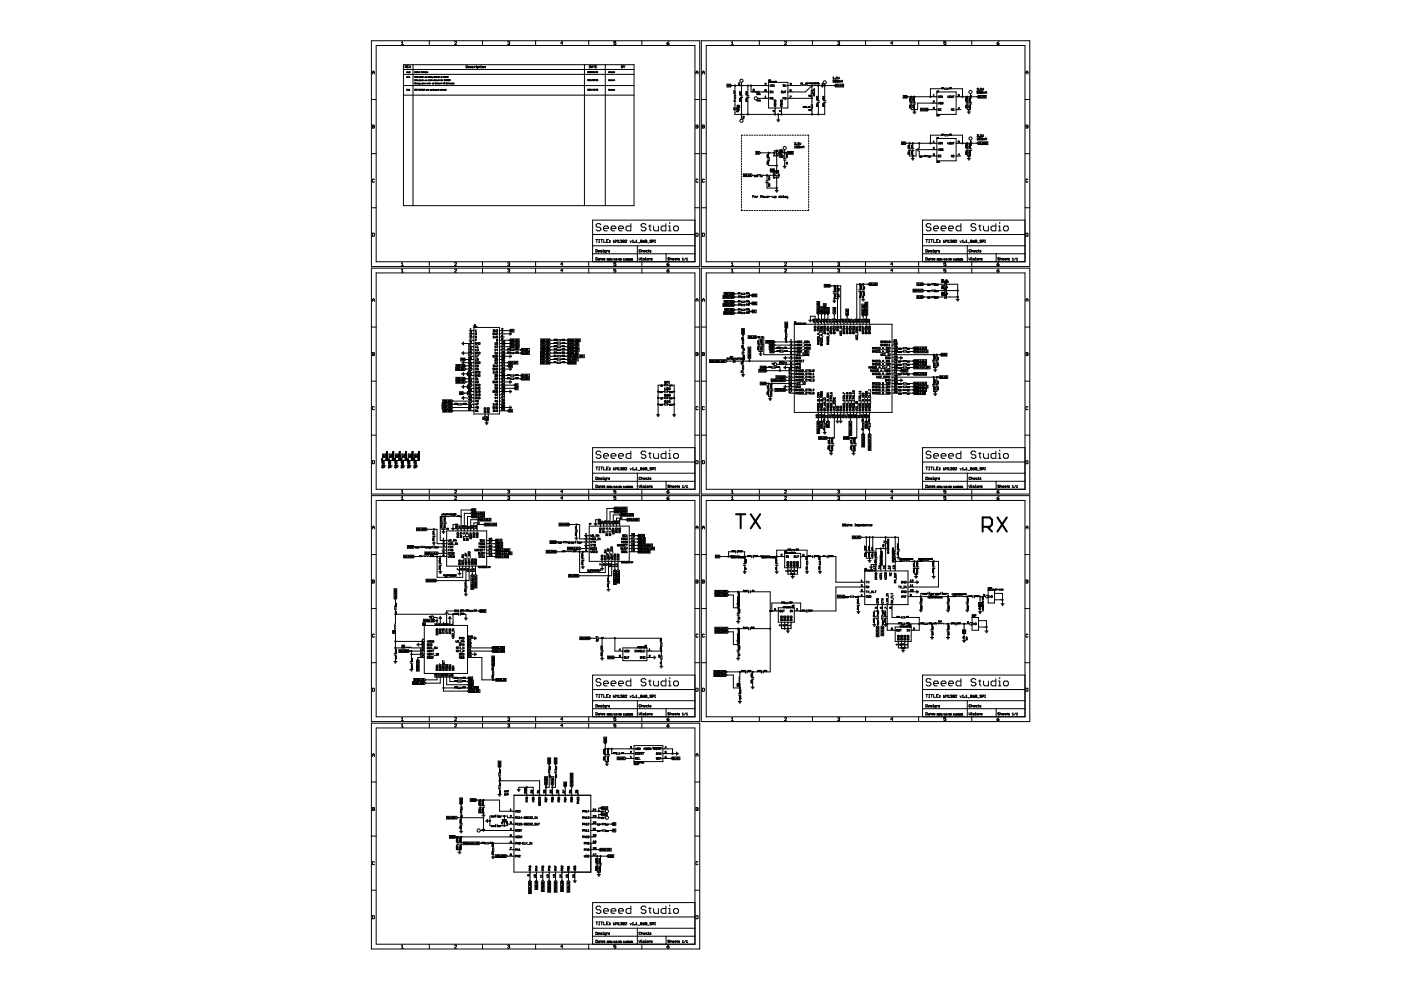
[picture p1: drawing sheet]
<svg xmlns="http://www.w3.org/2000/svg" width="297mm" height="210mm" viewBox="0 0 297 210" stroke-linecap="round" stroke-linejoin="round" font-family="sans-serif">
<g fill="none" stroke="#000" stroke-width=".21">
<path d="M78.7 8.6h69.7v47.9h-69.7zM79 15.4h.4M79 15.7v-.4l.2-.3 .2 .3v.4M79.8 9.7h67.5v45.8h-67.5zM85.1 9l.2-.2v.7M85.1 9.5h.4M85.5 15.8h48.9M85.5 18.1h48.9M85.5 13.7h48.9v29.9h-48.9zM85.5 14.7h48.9M85.9 14.2h.2l.1-.2-.3-.1v.5M86 14.2l.2 .2"/>
<path d="M86.2 15.2l.1 .2 .1-.2M86.2 16.2l.1 .2 .1-.2M86.2 18.9l.1 .2 .1-.2M86.3 14.2h.2M86.4 15.3l.1 .1M86.4 16.3l.1 .1M86.4 19l.1 .1M86.4 15.4h.2M86.4 19.1h.2M86.4 16.4h.2M86.6 13.9h-.3v.5h.3M86.7 15.4h.1"/>
<path d="M86.7 16.4h.1M86.7 19.1h.1M86.8 13.9l.1 .5 .2-.5M86.8 19.1h.1M86.8 16.4h.1M86.8 16.3v.1M86.8 19v.1M86.9 15.2l-.1 .2M87.6 13.7v29.9M87.9 15.2v.2M87.9 16.4l.1-.2 .1 .2M87.9 17.1l.1-.2 .1 .2"/>
<path d="M87.9 18.9l.2 .2h-.2zM87.9 17h.2M87.9 16.3h.2M88.1 15.4v-.1l.1 .1M88.1 17.6h-.2l.2 .2M88.1 17.7l.2 .1M88.1 17.6v.2M88.3 15.3h.1M88.3 16.2v.2h-.2l.2-.1M88.3 16.9v.2h-.2l.2-.1M88.3 18.9v.2l-.2-.2v.2M88.3 15.3v.1"/>
<path d="M88.3 15.2h.1M88.4 19.1l.1-.2-.1 .2M88.4 17.7v.1l.1-.1M88.4 15.3h.1M88.5 15.2v.2M88.5 16.9l-.1 .2 .1-.1M88.5 16.2l-.1 .2 .1-.1M88.6 15.3v.1M88.6 17.8v-.1l.1 .1M88.6 15.2h.1M88.8 15.3l.1 .1h-.2M88.8 15.3h.1"/>
<path d="M88.8 15.3l-.1 .1M88.8 17.1l.1-.1h-.1v.2M88.8 16.4l.1-.1-.1 .2M88.9 17.9h.1M88.9 15.2v.2M88.9 19l-.1 .1M88.9 17.8l-.1-.1h.1v.2M89 17l.2 .1zM89 17.7v.1M89 17.8h.1M89 18.9l.2 .2M89 16.3l.1 .1z"/>
<path d="M89 17.7h.1M89.1 17.7h.1M89.2 17.7h-.2M89.2 18.9l-.2 .2M89.2 19l.1 .1M89.2 16.3l.1 .1 .1-.1M89.2 19.1h.2M89.2 17l.1 .1 .1-.1M89.3 15.3l.2-.1h-.2v.2M89.4 15.3l.1 .1M89.5 16.3l.1 .1zM89.5 17l.1 .1"/>
<path d="M89.5 19h.1l-.1 .1h.1M89.5 17h.1M89.5 16.4h.1M89.5 17.8h.1M89.5 15.4h.1M89.6 15.3h.1zM89.6 17.7l-.1 .2M89.6 17.7h.1M89.6 17h.1M89.6 17.7v.1M89.6 17.8h.1M89.7 16.3v.1"/>
<path d="M89.7 17v.1M89.7 19v.1M89.7 19l.1 .1M89.7 17.7h.1M89.7 19.1h.1M89.7 17.5v.1M89.7 17.7v.1M89.7 15.2v.2M89.8 16.3l-.1 .1M89.8 17h-.1M89.8 18.9l-.1 .1M89.8 19.1h.1"/>
<path d="M89.8 17.8v-.1l.2 .1M89.9 15.4h.1M89.9 15.3h.1zM89.9 19h.1l-.1 .1h.1M90 17.8h.1M90.1 17v.1l.1-.1M90.1 16.3v.1l.1-.1M90.1 15.3v.1l.2-.1M90.2 17.7h-.2l.2 .1M90.2 17.8h-.1M90.3 17.1l.1-.1h-.1v.2M90.3 16.4l.1-.1-.1 .2"/>
<path d="M90.4 19v.1h.1M90.5 15.3l-.2 .1M90.5 17.7v.1M90.6 15.4h.1M90.6 19.1v-.1l.1 .1M90.6 15.3h.1zM90.6 17.7h-.1M90.7 17.7h.1h-.1l.1 .1M90.7 17v.1M90.8 17h-.1M90.9 16.2l-.1 .2 .1-.1M90.9 17.7h.1"/>
<path d="M90.9 18.9v.2h-.1l.1-.1M90.9 17h.2M90.9 17l.1 .1M91 16.4h.1M91 17.6l-.1 .2M91 16.3l.1 .1zM91 17.7h.2h-.2l.1 .1M91 8.6v1.1M91.1 17h.1M91.2 17l.1 .1h-.2M91.2 16.4h.1M91.2 16.2v.2"/>
<path d="M91.2 19.1l.2-.1h-.2v.2M91.2 17.7v.1M91.3 17h-.2M91.4 16.3v.1h.1M91.4 17h.1M91.4 17l.1 .1M91.4 17.7h-.2M91.4 19.1l.2-.1h-.2l.1 .1M91.5 17h.1M91.5 16.3l.2 .1M91.6 17h.1M91.6 16.9l.1 .2"/>
<path d="M91.7 17.7h.1M91.7 19v.1M91.7 16.3l-.1 .2M91.7 17.6v.2M91.7 17.8h.1M91.8 19l-.1 .1M91.8 17.8h.1M91.8 17.7v.1M91.8 19.1h.1M91.8 17.7h.1M91.8 19l.1 .1M91.9 18.9h.1"/>
<path d="M91.9 17.7h.1M91.9 17.7v.1M91.9 17.8h.1M92 19.1l.1-.1h-.1v.2M92.1 17h-.2l.2 .1M92.1 16.3h-.1l.1 .1M92.2 17h.1M92.2 17v.1M92.2 16.9h.1M92.2 16.3h.1M92.2 18.9v.2M92.2 19l.1 .1"/>
<path d="M92.2 16.3l.1 .1M92.2 16.2h.1M92.2 19h.1M92.3 17v.1M92.3 16.3v.1M92.4 17.6l-.2 .2M92.4 17h.1M92.4 17h-.1M92.4 19.1l.2-.1h-.2l.1 .1M92.4 16.3l-.1 .1M92.5 17.7h.1v.1M92.6 17h-.1l.1 .1"/>
<path d="M92.6 19v.1M92.7 16.3h-.2l.2 .1M92.7 17v.1l.1-.1M92.7 17.7v.1M92.7 17.7h.1M92.7 19h.1M92.7 19l-.1 .1M92.7 16.3l.1 .1 .1-.1M92.7 17.7l.1 .1M92.9 19h.1M92.9 17.7h.1M92.9 17v.1"/>
<path d="M92.9 17.6l.1 .2M92.9 19l-.1 .1h.1M93 16.3h.1M93 16.9h.1M93 16.3v.1M93 16.2h.1M93 18.9l.1 .2M93 19.1h.1M93 17.7h.2h-.2l.1 .1M93.1 17h.1M93.1 16.9v.2M93.2 16.3v.1"/>
<path d="M93.4 17.7h-.1l.1 .1M93.4 17h.1M93.5 17.7l.1 .1M93.5 17.6v.2M93.5 16.9v.2M93.5 16.3v.1h.1M93.5 19h-.1l.1 .1M93.6 17l.1 .1zM93.6 19v.1M93.6 18.9h.1M93.7 16.3h.1M93.7 16.3l.1 .1"/>
<path d="M93.8 19v.1M93.8 17v.1M93.9 17h.1M93.9 17h-.1M93.9 19l-.1 .1M93.9 17.6l.1 .2v-.2M94 16.2l.1 .2 .1-.2M94.1 19h-.2l.2 .1M94.1 17.6l.1 .1M94.2 19v.1M94.2 19.1h.1M94.2 17.7h.1"/>
<path d="M94.2 17.7l-.1 .1M94.3 19l-.1 .1M94.3 16.9l-.1 .2M94.4 19h.1M94.4 16.3h-.1l.1 .1M94.4 19v.1M94.4 16.9l.2 .2M94.4 18.9h.1M94.5 19h.1M94.6 16.9l-.2 .2M94.6 19v.1M94.6 17.1h.2"/>
<path d="M94.6 16.3h-.1l.1 .1M94.6 17l.1 .1M94.7 17.6h-.1l.1 .2h-.1M94.8 16.2v.2M94.8 16.9l.2 .1M94.9 16.2l.1 .2zM94.9 17h.1M94.9 17.7h-.1l.1 .1M95 17l-.2 .1M95 17.6v.2M95 17.7l.1 .1M95.1 16.9v.2"/>
<path d="M95.1 16.9h.1M95.2 16.9h.1M95.2 16.9l-.1 .2M95.2 17.8h.1M95.2 17.7v.1M95.2 17.7h.1M95.3 16.9h.1l-.1 .2h.1M95.3 17.7h.1M95.4 17.7h-.2M95.4 17.7v.1M95.4 17.7h.1M95.5 17.7h.1"/>
<path d="M95.5 17.7v.1M95.6 17.7v.1M95.7 17.8h.1M95.7 17.7h.1M95.8 17.7h.1M95.8 17.7l-.1 .1M95.9 17.7h.1M95.9 17.6v.2M96 17.7h.1M96.1 17.7v.1M96.1 17.5v.1M96.3 17.7h-.1l.1 .1"/>
<path d="M96.4 8.9l.1-.1 .3 .1-.4 .6h.4M98.8 13.9l.3 .1-.1 .4h-.2zM99.3 14.2h.2v-.1l-.2 .1 .2 .2M100 14.1l-.3 .1 .3 .1-.3 .1M100.4 14.1l-.3 .1 .1 .2h.2M100.6 14.1v.3M100.8 14.1l-.2 .1M100.9 14.4h.2M100.9 14.1l.1 .3M101 13.9h.1M101.2 14.4l.3-.1-.1-.2h-.2v.4M101.6 14.1h.2"/>
<path d="M101.7 14l.1 .4M101.9 14.4h.2M101.9 14.1l.1 .3M102 13.9h.1M102.2 14.2l.2-.1 .1 .2-.2 .1zM102.3 8.6v1.1M102.7 14.4v-.3l.3 .1v.2M107.6 8.9l.3-.1v.3M107.8 9.1h.1M107.9 9.1v.4l-.3-.1M113.6 8.6v1.1M119.3 9.1h-.4l.3-.3v.7"/>
<path d="M123.9 13.7v29.9M124.6 15.2h.1M124.6 19l.1-.1-.1 .2h.1M124.6 16.9h.1M124.7 16.9h.1M124.7 15.3l-.1 .1h.1M124.7 15.2v.1M124.7 16.9l-.1 .2h.1M124.8 8.6v1.1M124.9 13.9l.3 .1v.4h-.3zM125 15.2l-.2 .2M125 16.9l-.2 .2"/>
<path d="M125 19l-.2 .1M125 15.2h.2M125 16.9h.2l-.2 .2h.2M125 19h.2l-.2 .1h.2M125.2 15.3l-.2 .1h.2M125.2 15.2v.1M125.3 19.1h.1M125.3 17.1h.1M125.3 17v.1M125.3 19v.1M125.4 15.2l-.1 .2M125.4 14.4l.1-.5 .2 .5"/>
<path d="M125.4 14.2h.3M125.6 15.2l-.1 .2M125.6 16.9l-.1 .2M125.6 18.9l-.1 .2M125.7 16.9v.2M125.7 19.1h.1M125.7 19l.1 .1M125.7 16.9h.1M125.8 16.9h.1M125.8 15.2l-.1 .2M125.8 16.9l-.1 .2M125.8 13.9h.3"/>
<path d="M125.9 15.4h.2M125.9 15.3l.1 .1M125.9 19h.2l-.2 .1h.2M126 16.9h.1M126 16.9h-.1M126 13.9v.5M126.1 16.9l-.2 .2h.2M126.3 14.2h.1M126.3 15.2l-.2 .2M126.3 16.9l-.2 .2M126.3 18.9l-.2 .2M126.4 19l.1-.1-.1 .2h.1"/>
<path d="M126.4 17.1h.1M126.4 17v.1M126.5 15.2l-.1 .2M126.6 13.9h-.3v.5h.3M126.6 15.2h.1M126.6 19h.1M126.6 17h.1M126.7 19l-.1 .1M126.7 15.3l-.1 .1h.1M126.7 15.2v.1M128.3 13.7v29.9M129 15.2l.1 .2 .1-.2"/>
<path d="M129 16.9l.1 .2 .1-.2M129 18.9l.1 .2 .1-.2M129.2 15.4h.1M129.2 15.3l.1 .1M129.2 17l.1 .1M129.2 19l.1 .1M129.2 19.1h.1M129.2 17.1h.1M129.3 15.2h.1M129.3 16.9h.1M129.3 18.9h.1M129.4 15.4v-.1l.1 .1"/>
<path d="M129.4 17.1v-.1l.1 .1M129.4 19.1v-.1l.1 .1M129.8 15.3h-.2l.2 .1M129.8 17h-.2l.2 .1M129.8 19h-.2l.2 .1M129.8 15.4h.1M129.8 15.3h.2zM129.8 17l.1 .1M129.8 19.1l.2-.1h-.2l.1 .1M129.8 17h.2M130 17h.1M130 15.4v-.1l.2 .1"/>
<path d="M130 17.1v-.1l.2 .1M130.2 19l-.2 .1M130.2 19h.1M130.2 19v.1M130.3 17h.1M130.3 19h.1M130.3 16.9v.2M130.3 19v.1M130.3 15.3v.1M130.6 8.8h-.4v.3h.4l-.1 .4-.3-.1M131.7 13.9l.3 .1v.4h-.3zM131.7 14.2h.3"/>
<path d="M132.2 13.9l.1 .3M132.3 14.2v.2M132.5 13.9l-.2 .3M136.1 8.6v1.1M141.4 9.1h.3l.2 .3-.4 .1zM141.9 8.8l-.5 .3M147.6 15.4h.4M147.6 15.7v-.4l.2-.3 .2 .3v.4M148.7 8.6h69.6v47.9h-69.6zM148.9 15.4h.5M148.9 15.7v-.4l.2-.3 .3 .3v.4M149.7 9.7h67.6v45.8h-67.6z"/>
<path d="M154.1 17.8h.8l.3 .3-.3 .3h-.8zM154.3 18l.1 .2v-.2M154.5 18v.2M154.8 18v.2l-.1-.2v.2M155.1 9l.2-.2v.7M155.1 9.5h.4M155.2 18.1h7.8M155.6 19.2h.1M155.6 19.2v.2M155.6 19.2l.2 .2M155.7 19.5v.1l-.1-.1h.2M155.7 19.8l-.1-.1v.1h.2"/>
<path d="M155.8 18.1v2.1M155.8 19.7h-.1M156.6 18v.1M156.6 18.1h.2M156.7 17.5v.2l-.1-.1h.2M156.8 17.9l-.2-.1 .2 .1M156.8 19.4v.1h.2M156.8 19.8h.2v.1M156.8 19.8l.2 .1M156.9 19.6h.1l-.1 .1M156.9 19.4v.1M157.2 17.5v2.8"/>
<path d="M158.2 19.4v.1h.2M158.2 19.8l.1 .1M158.2 19.8v.1h.1M158.2 19.6h.2l-.2 .1M158.3 19.4v.1M158.6 18.1v2.2M159.2 18.1v1.4h1.1M159.7 19h.1M159.7 18.9v.1M159.7 19.2h.1M159.7 19.2v.1M159.7 18.9l.2 .1v-.1"/>
<path d="M159.7 19.1l.1 .1M159.7 18.9h.1M159.7 19.1v.1M159.8 19.2v.1M159.8 19.2h.1M159.8 19.2l-.1 .1M159.8 19.1v.2M159.8 19.4l-.1 .1h.2M159.8 19.4v.1M159.8 19.1v.1M159.9 19.3l-.1 .1M160.3 19.4h.6v.2h-.6z"/>
<path d="M160.4 19.9l.1 .2M160.8 19.9l-.1 .1M160.9 19.5h2.1M161 8.6v1.1M161 19.9v.2l-.1-.1M161 19.9l-.1 .1M161.1 19.9v.2M161.2 19.9v.2M162.2 17.7h.2l-.2 .3h.2M162.2 19.2v.2l.2-.1v-.1M162.2 19.2v-.2l.2 .1v.1M162.2 19.2h.2"/>
<path d="M163 17.5h4v5.4h-4zM163 16.9v.2l.1-.2M163 17.4v-.2h.1v.2M163.2 17l.1 .1zM163.2 17.4l.1-.1-.1-.1v.2M163.3 19.5h.1M163.3 17.9l.1 .4 .1-.4M163.3 16.9l-.1 .1M163.4 17.3h.2l-.2 .1M163.5 19.3h-.2v.4h.2M163.6 17.3l.1 .1M163.6 17.9h.2"/>
<path d="M163.6 18.3h.2M163.7 17.9v.4M163.9 17.3v.1M163.9 17.3l.1 .1M163.9 19.3v.4l-.3-.4v.4M164 17.2l-.1 .1M164.1 17.3v.1M164.1 17.9v.4l-.2-.4v.4M164.3 17.4h.1M164.4 17.3v.1M164.4 17.3l-.1 .1M164.4 17.4h.1"/>
<path d="M164.5 17.4h.1M164.6 17.2v.2M165.7 19.4h.2l-.1 .3-.1-.1zM166 19.3l.1 .4 .2-.1v-.3M166.3 18l-.2-.1-.1 .2 .3 .2h-.3M166.3 8.9l.1-.1 .4 .1-.5 .6h.5M166.4 17.9v.4l.1-.1 .1 .1v-.4M166.4 19.3h.2M166.5 19.3v.4M167 18.1h2.8l.1-.1 .2 .1 .2-.1 .1 .1 .2-.1 .2 .1 .1-.1 .2 .1h5.8M167.5 17.7h.2v.1M167.6 17.8h.1"/>
<path d="M167.7 17.8v.2h-.2M167.7 19h-.2v.2h.2v.2l-.2-.1M169.8 17.6v.2h.1M170.1 17.7h.1M170.1 17.7l-.1 .1M170.1 17.6h-.1l.1 .1M170.8 17.6v.2h.1M171 17.6l.2 .2zM171.1 17.7l.1 .1M171.2 17.7h.2M171.2 17.6v.2M171.4 17.6v.2"/>
<path d="M171.6 17.7h-.2l.2-.1v.2M171.8 17.7h-.1l.1-.1v.2M171.9 17.7l.1-.1-.1 .2M172 19.2h.3v.6h-.3zM172.1 19.2v-1.1l-1.3 1.4h-3.8M172.1 19.8v2.4M172.3 17.6v.2l-.2-.2v.2M172.3 8.6v1.1M172.3 17.8h.2M172.3 17.7l.1-.1v.2M172.5 19h.1M172.5 19.7h.2"/>
<path d="M172.5 18.9l.2 .1M172.5 19.7l.2 .2M172.5 20v.1h.2M172.5 20h.2M172.5 20l.2 .1M172.6 17.7h.1M172.6 19.6h.1M172.6 17.7l.1 .1M172.7 17.7l-.1-.1v.2M172.7 18.9h.1M172.7 20h.1M172.7 19.7v.1"/>
<path d="M172.7 19.1v.2M172.7 19.8v.1M172.7 19.9h.1M172.7 19.2h-.2l.1 .1M172.7 19.4v.1M172.9 17.6l-.1 .2M173.1 17.6v.2l-.1-.2v.2M173.2 17.7l.1-.1-.1 .2M173.5 18.1v3.3M173.6 17.6l-.2 .2M173.6 17.6v.2h.2M174.3 18.4h.2"/>
<path d="M174.3 18.3v.2M174.4 17.7v.1l-.1-.1h.2M174.4 18.2l-.1-.1v.1h.2M174.5 17.9h-.2l.1 .1M174.5 17.9v.1M174.9 17.8v3.6M176.6 17.1l.2-.1v.2M176.6 16.5l.1-.2v.4M176.6 16.7h.3M176.7 17.2h.1M176.8 17.2v.2h-.2M176.9 18.1l.3-.3h1.7v.6h-1.7z"/>
<path d="M177 16.7h.1M177.2 18l.1 .2v-.2M177.2 16.4h.3l-.3 .3h.3M177.3 17.1l-.2-.1-.1 .4M177.3 17.1l-.1 .3h-.2M177.3 17.1l-.3 .3M177.5 18.1h-.1l.1 .1M177.6 8.9l.3-.1v.3M177.7 16.3l.1 .4 .1-.4M177.7 17.1l-.2-.1v.4M177.7 17.1v.3h-.2M177.7 17.1l-.2 .3"/>
<path d="M177.8 18.1h-.2l.2 .1M177.8 9.1h.1M177.9 18.3h.1M177.9 9.1v.4l-.3-.1M178 17.2l-.1-.1v.3M178 17.2v.2M178 17.2h.2v.2M178.1 18.2h.1M178.1 18.1v.1M178.3 18l.1 .2v-.2M178.3 17.4l.2-.4 .1 .4M178.3 17.2h.3"/>
<path d="M178.5 18.1h.1M178.6 18.1h.1M178.6 18.1l-.1 .1h.1M183.5 8.6v1.1M189.3 9.1h-.5l.4-.3v.7M194.8 8.6v1.1M198.6 19.5h4.1v4.8h-4.1zM198.6 19.5h.1M198.6 19.3v.2M198.7 19.5h.1M198.8 19.3v.2M198.8 19.5h.1"/>
<path d="M198.9 19.3l.1 .1M198.9 19.4h.1M199 19.4l-.1 .1M199.7 18.7l.1-.1-.1 .2M199.7 18.7l.1 .1M199.9 18.6h.1l-.1 .2M200.3 18.7h.7v.2h-.7zM200.3 18.8h-3v1.7M200.6 8.8h-.5v.3h.5l-.2 .4-.3-.1M201 18.8h3.1v1.7M201.4 18.8h.1M201.5 18.6l-.1 .2"/>
<path d="M201.5 18.6v.2M201.6 18.7l.1-.1-.1 .2M201.7 18.7v.1M205.8 19.8v1.9M206 8.6v1.1M207.1 18.8l.3-.1v.2M207.3 18.9h.1M207.4 18.9v.2h-.3M207.4 19.4h-.3v.2h.3v.2l-.3-.1M207.6 19.1h.1M207.8 18.8l.2-.1v.2M207.9 19.5h-.3v.2"/>
<path d="M207.9 19.5v.2h-.3M207.9 19.5l-.3 .2M207.9 18.9h.1M208 18.9v.2h-.2M208.2 18.7l.2 .4 .1-.4M208.3 19.5h-.3v.2M208.3 19.5v.2h-.3M208.3 19.5l-.3 .2M208.6 19.6l-.2-.1v.3M208.6 19.6v.2M208.6 19.6h.1v.2M208.9 19.8l.1-.4 .2 .4"/>
<path d="M208.9 19.6h.3M211.4 9.1h.3l.1 .3-.3 .1zM211.8 8.8l-.4 .3M217.5 15.4h.5M217.5 15.7v-.4l.2-.3 .3 .3v.4M78.7 21.1h1.1M78.7 32.6h1.1M79 26.5l.4 .1-.1 .6h-.3zM79 26.8h.3M79.4 38.1h-.4v.4h.4M85.5 20.2h48.9M147.3 21.1h1.1"/>
<path d="M147.3 32.6h1.1M147.6 26.5l.4 .1-.1 .6h-.3zM147.6 26.8h.3M148 38.1h-.4l.1 .5 .3-.1M148.7 21.1h1M148.7 32.6h1M148.9 26.5l.5 .1-.2 .6h-.3zM148.9 26.8h.3M149.4 38.1h-.5v.4h.5M155.5 22.9h.7l-.4 .3zM155.5 23.2h.7M155.6 21.3h.2"/>
<path d="M155.7 21.2h.1M155.7 20.2h.3v.6h-.3zM155.8 21.4l-.1 .1M155.8 20.8v2.1M156.3 23.5v.2h.2l-.1-.2-.1 .1M156.3 23.1l.3 .4M156.3 22.8l.1-.2v.2M156.3 23.2l.1 .2M156.3 22.8h.1M156.3 23.4h.2M156.3 23.1h.1M156.4 23.4l.2 .1"/>
<path d="M156.4 22.9l-.1 .2M156.4 22.9v.2M156.4 22.9l.4 .4M156.5 22.3l-.2 .1v.1h.2M156.5 23l-.1 .1M156.5 22.8h-.1M156.5 22.7l.3-.1v.2h-.3zM156.7 22.3v.2l-.2-.1h.3M156.7 23.1l.1 .2M156.8 23.3h-.3l.1 .2M156.8 21.2l.1 .1M156.8 21.4v.1l.2-.1"/>
<path d="M156.8 21.1h.1M156.8 21.1v-.2l.2 .2M156.9 20.9v.2M156.9 20.3h.6M156.9 20.7h.6M157 21.2l-.1 .1M157 21.2h.1M157 20.1l-.1 .1M157 20v.2M157.2 20.7v4.6M157.2 29.2v.3M157.2 29.8v.2"/>
<path d="M157.2 30.3v.3M157.2 30.8v.3M157.2 31.4v.2M157.2 31.9v.3M157.2 32.4v.3M157.2 33v.3M157.2 33.5v.3M157.2 34.1v.3M157.2 34.6v.3M157.2 35.2v.2M157.2 35.7v.3M157.2 36.2v.3"/>
<path d="M157.2 36.8v.3M157.2 37.3v.3M157.2 37.9v.2M157.2 38.4v.3M157.2 38.9v.3M157.2 39.5v.3M157.5 28.7h-.3v.2M157.5 25.1v.1M157.5 25.2h.3M157.6 36.9h1.7l.3 .3-.3 .2h-1.7zM157.6 24.7l.1 .1M157.6 24.7v.1"/>
<path d="M157.6 24.7h.1M157.7 25l-.1-.1-.1 .1h.3M157.7 28.7h.3M157.8 37.1v.2l.1-.2M158.1 37.1h-.1v.2l.1-.1M158.2 21.3v-.1l.2 .1M158.2 20.9v.2h.1M158.2 21.4v.1l.1-.1M158.2 20.9l.1 .2M158.3 28.7h.2M158.3 20.3h.5M158.3 20.7h.5"/>
<path d="M158.3 37.1h-.1l.1 .1M158.4 20.1l-.2 .1M158.4 20v.2M158.4 37.3h.2M158.6 20.7v3.6M158.6 37.1l.1 .2M158.6 37.3h.2M158.8 28.7h.3M158.9 37.1v.2l.1-.2M159.1 37.1h.1M159.2 37.1h.1M159.2 37.1l-.1 .2h.1"/>
<path d="M159.3 28.7h.3M159.6 37.2h1M159.9 28.7h.2M159.9 37.4h.1M160 37.4l.1 .1M160 37.4l-.1-.1v.2M160.1 37.3h.2l-.2 .2M160.3 32.1h.7l.3 .3-.3 .3h-.7zM160.4 37.3h.1M160.4 37.3h.1l-.1 .1M160.4 37.3l.1 .1M160.4 21.2h.1"/>
<path d="M160.4 28.7h.3M160.4 32.3l.1 .2v-.2M160.4 20.1h.2M160.5 21.2v.2M160.6 37h.7v.3h-.7zM160.6 20.8h2.4M160.6 21.4l.1-.2-.1 .2M160.7 32.3v.2M160.8 21.3l.1 .1M160.8 21.4h.2M160.9 32.3v.2l-.1-.2v.2M161 28.7h.2"/>
<path d="M161.2 21.2h-.1l.1 .1-.1 .1M161.3 32.4h3.4M161.3 37.2h2.7M161.3 37.3l.1 .2M161.3 37.5h.1M161.5 28.7h.3M161.5 37.3v.2M161.6 37.3v.2M162 28.7h.3M162.2 20.5l.1-.1v.3M162.2 20.7h.2M162.3 38.7h.6"/>
<path d="M162.3 38.4h.6M162.6 28.7h.3M162.6 37.2v1.2M162.6 38.7v1.2h2.1M162.6 33.2v-.2l.2 .2M162.6 34.3h.3M162.7 34.4l.1 .1M162.7 34.6l.1 .1M162.7 34.2h.2M162.8 32.9h.1M162.8 33.4l-.2-.1 .3 .1M162.8 33.2h.1"/>
<path d="M162.8 33.4h.3v.7h-.3zM162.9 34.8v.1M162.9 34.9h-.2M162.9 33.3h-.1M163 32.4v1M163 34.1v1h1.7M163 37.4v.1h.2M163 39.3v-.1l.2 .1M163 37.8l.2 .2M163 38.9v.2M163 39.4v.1l.2-.1M163 39.3h.1"/>
<path d="M163 38.9h.1M163 37.6h.2l-.2 .1M163 38.9l.2 .2v-.2M163.1 37.4v.1M163.1 39.2l-.1 .1M163.1 28.7h.3M163.2 38v.2M163.2 38.1l-.2 .1M163.3 20.9l.2-.1-.1-.1h-.1v.3M163.4 36.1v-.3l.1 .1v.2M163.4 36.2l-.1 .2h.2M163.4 36.1h.1"/>
<path d="M163.4 36l.1 .1M163.5 36.2h.1M163.6 36.1h.3M163.6 35.9l.1-.1v.3M163.7 28.7h.2M163.8 36.2v.2h-.2M163.9 23.4l.1 .3M163.9 20.7h-.3v.3h.2l.1-.2h-.1M164 36.1h.1M164 36.5v1.3M164 32.9h.3M164 33.1h1.4"/>
<path d="M164 36.2h.1M164 23.5h.2l-.1 .2zM164.1 36.2l-.1 .3h.1v.3M164.1 21.3l.3-.1 .1 .3h-.4zM164.1 32.9v-.9h1.1v.9M164.1 35.9v.2M164.1 37v.3M164.1 37.5v.3M164.1 36.7h1v1h-1M164.1 21.6h.4l-.4 .2h.4M164.1 35.9l-.1-.1v.3M164.1 35.9l-.1 .2"/>
<path d="M164.2 28.7h.3M164.2 22v.2h.3l-.1-.2-.1 .1M164.3 37.2h.4v3.2M164.3 37.2l.1 .1M164.3 36.5h.2M164.3 36.3l.1-.1v.3M164.3 37.1l.1 .2M164.3 22.4v.2M164.3 22.9v1.4M164.4 37.1v.2M164.4 37.1l-.1 .1M164.4 37.1l-.3 .1 .3 .1"/>
<path d="M164.5 22.4l-.4 .1 .4 .1M164.5 32.9h.3M164.5 31.8v.4M164.5 32l.3-.2v.4zM164.6 32.7h.2M164.6 32.7l.1-.2 .1 .2M164.6 32.5l.2 .2M164.7 32.4v.5M164.7 33.1v3.6M164.7 32l.1 .1M164.7 25.4h.7M164.7 32.4l.1 .3"/>
<path d="M164.7 32.4l-.1 .3M164.7 28.7h.3M164.8 31.9l-.1 .1M164.8 36.2h-.2v.2M164.8 36.2l-.1 .3-.1-.1M164.8 36.2l-.2 .2M164.8 25.6h.4M164.9 36.2h.2l-.2 .3h.2M164.9 37h.4M164.9 25.8h.2M165 32.9l.7 .1M165 37.3h.2"/>
<path d="M165 24.3v1.1M165.1 37l.2 .3h-.4zM165.2 32.4h1.5M165.3 28.7h.2M165.4 32.4l.1 .1M165.4 32.9v.1M165.4 23.4v.3l-.2-.2h.4M165.4 33.2v.2h.3M165.4 32v.1l.2 .1M165.4 32h.3l-.1 .2M165.4 32l.2 .2M165.5 21.3l.3-.1 .1 .3h-.4z"/>
<path d="M165.5 21.6h.4l-.4 .2h.4M165.6 22v.2h.3l-.1-.2-.1 .1M165.6 33.2l.1 .1M165.7 33l-.1 .1M165.7 32.6v.2l-.3-.2v.2M165.7 31.6v.2M165.7 32.3v.2M165.7 33.3v.1M165.7 31.7h-.3l.1 .1M165.7 22.9v1.4M165.7 33h.2M165.7 33.3h.3"/>
<path d="M165.8 22.6v-.2h-.3v.2h.4M165.8 28.7h.3M165.8 32.3h.2M165.8 32.3v.1M165.9 32.9v.1M165.9 32.9h.1l-.1 .1M165.9 32.9l-.2 .1M165.9 32.2l-.1-.2v.2h.2M166 31.8v.2M166 33.3v.1h-.3M166 31.9l-.1 .1M166 33.2l-.1 .1"/>
<path d="M166 20.8h.2M166 35.3h.7M166.1 33.9h.5M166.1 33.6h.5M166.2 35.5h.3M166.3 20.7h-.3v.3M166.3 35.6h.2M166.3 28.7h.3M166.4 31.7v1.9M166.4 33.9v1.4M166.4 20.7h.2v.3h-.2zM166.4 20.8h.2"/>
<path d="M166.7 32.6v.1h.2M166.8 33l.1 .2M166.8 34.5l.1-.1v.1M166.8 34.6v.2l.1-.2M166.8 34.4v.1M166.8 32.8h.1l-.1 .2M166.8 32.7h.1M166.9 28.7h.3M166.9 33.3l-.1 .1M166.9 33.3v.1M167 32.1h1.2v.6h-1.2l-.3-.3zM167 32.3l.1 .2 .1-.2"/>
<path d="M167 20.8h5.1M167.4 32.3h-.2l.2 .2M167.4 28.7h.3M167.5 20.4h.2l-.2 .3M167.6 32.3h-.2l.2 .2M167.7 32.3v.2M167.9 32.3v.2zM168 28.7h.2M168.4 30.3h.2v.2M168.4 31.1l.2-.2v.5M168.4 31.4h.3M168.5 28.7h.3"/>
<path d="M168.6 30.5h.1M168.6 30.5v.2l-.2-.1M168.9 30.7h.1M169 28.7h.3M169.1 30.3h.2v.2M169.1 31h-.2v.3M169.1 31v.4l-.2-.1M169.1 31l-.2 .3M169.2 30.5h.1M169.3 30.5v.2l-.2-.1M169.5 30.3l.2 .4 .1-.4M169.6 28.7h.2"/>
<path d="M169.6 31h-.3v.3M169.6 31l-.1 .4-.2-.1M169.6 31l-.3 .3M169.9 31.2l-.2-.1v.3M169.9 31.2v.2M169.9 31.2h.1v.2M170.1 28.7h.3M170.2 31.4l.1-.5 .2 .5M170.2 31.2h.3M170.3 22.6h.1M170.4 22.6h.1M170.4 22.6l-.1 .2h.1"/>
<path d="M170.5 22.6v.1M170.5 22.6h.1M170.6 22.6h.1M170.6 28.7h.3M170.6 22.6l-.1 .1M170.7 22.6v.1M170.8 22.6h.1M170.8 22.6h-.1M170.9 22.6l-.2 .1M170.9 22.6v.2M171 22.6v.2M171.1 22.8h.2"/>
<path d="M171.2 28.7h.2v.2M171.3 22.8h.2M171.3 22.6l.1 .2M171.4 29.2v.3M171.4 29.8v.2M171.4 30.3v.3M171.4 30.8v.3M171.4 31.4v.2M171.4 31.9v.3M171.4 32.4v.3M171.4 33v.3M171.4 33.5v.3"/>
<path d="M171.4 34.1v.3M171.4 34.6v.3M171.4 35.2v.2M171.4 35.7v.3M171.4 36.2v.3M171.4 36.8v.3M171.4 37.3v.3M171.4 37.9v.2M171.4 38.4v.3M171.4 38.9v.3M171.4 39.5v.3M171.5 23.4h.1"/>
<path d="M171.5 20.3h.1M171.6 22.6h.1M171.6 20.3v.1M171.6 23.4v.1M171.6 20.3l-.1-.1v.2M171.6 23.4l-.1-.2v.3M171.7 22.8h.1M171.7 20.2h.2M171.7 20.2v.1M171.7 20.3v.1M171.7 23.3h.1M171.7 22.6l-.1 .2"/>
<path d="M171.7 20.4h.2M171.7 20.3h.1M171.7 23.4v.1M171.7 23.5h.1M171.8 23.3l.1 .1M171.8 20.3h.1M171.9 23.3l-.2-.1v.2M171.9 20.2v.1M171.9 20.3v.1M171.9 20.3h-.1M171.9 23.3h-.1M171.9 23.4l-.1 .1"/>
<path d="M171.9 20.2h.2M171.9 23.2h.2l-.2 .2M171.9 20.4h.2M171.9 23.4v.1M172 22.2h.3v.7h-.3zM172 20.3h.1M172.1 20.2v.1M172.1 20.3v.1M172.1 20.3h-.1M172.1 22.9v1.4M172.7 20.2v.1l-.1-.1-.1 .1M172.7 20v.1"/>
<path d="M172.7 20.1h.1M173.1 20.4v.1h.2M173.1 22.3v-.1l.2 .1M173.1 20.8l.2 .2M173.1 22.4v.1l.2-.1M173.2 20.6h.1l-.1 .1M173.2 20.4v.1M173.2 21.7h.6M173.2 21.4h.6M173.3 21.1l-.1 .1M173.3 21v.2M173.3 22v.1"/>
<path d="M173.3 22l-.1 .1M173.5 21.7v2.6M174.5 22.3v-.1l.1 .1M174.5 20.4v.1h.2M174.5 20.8l.1 .2M174.5 20.8h.1M174.5 22.4v.1l.1-.1M174.5 20.7h.1M174.5 20.6l.2 .1M174.6 20.4v.1M174.6 21.7h.5M174.6 21.4h.5"/>
<path d="M174.6 20.8h.1M174.6 22.3h.1M174.7 21.1h-.2v.1M174.7 20.8l-.1 .2M174.7 21v.2M174.7 22v.1l-.2-.1v.1M174.7 20.7h-.1M174.9 21.7v2.6h-19.1v-1.1M191.2 30.1h.7l.3 .3-.3 .2h-.7zM191.3 30.3l.1 .2 .1-.2M191.5 20.2h.7l.3 .3-.3 .3h-.7zM191.6 30.3v.2"/>
<path d="M191.7 20.4v.2l.1-.2M191.8 30.3v.2l-.1-.2v.2M191.9 20.4v.2M192.2 20.4v.2l-.2-.2v.2M192.2 30.4h6.4M192.5 20.5h6.1M192.5 31.3l.2 .1zM192.5 31h.2l-.2 .2h.2M192.6 32.6l.1 .1M192.6 32.4v.1M192.6 31.6h.5M192.6 31.9h.5"/>
<path d="M192.6 32.4h.1M192.7 30.9l-.2-.1 .2 .1M192.7 32.4h-.1M192.7 32.6h.1M192.7 32.4h.1M192.7 32.2v.1M192.7 32.4v.1M192.7 32.6v.1M192.7 32.7h.1M192.7 32.5h.1M192.7 32.2l-.1 .1M192.8 30.4v1.2"/>
<path d="M192.9 20.7v.2h.2M192.9 21.2l.1 .1M192.9 22.7v.2l.1-.2M192.9 22.3v.1M192.9 22.5v.2M192.9 22.3h.1M192.9 22.5h.1M192.9 20.9h.2l-.2 .2M192.9 22.3l.2 .1v-.1M192.9 22.5l.2 .2v-.2M192.9 21.7h.6M192.9 22h.6"/>
<path d="M193 20.8v.1M193.1 21.4l-.2 .1M193.1 21.4v.1M193.2 20.5v1.2M193.2 33.6h.7M193.2 31.3l.2 .1zM193.2 31h.2l-.2 .2h.2M193.3 32.4v.1M193.3 32.2l.1 .1M193.3 32.6v.1l.1-.1M193.3 32.4h.1M193.3 31.6h.5"/>
<path d="M193.3 31.9h.5M193.4 30.9l-.2-.1 .2 .1M193.4 32.4h.1M193.4 32.4h-.1M193.4 33.8h.3M193.4 32.4v.1M193.4 33.9h.2M193.5 30.4v1.2M193.5 31.9v1.7M193.5 23.7h.7M193.5 22.3v.1l.3-.1-.1 .1M193.5 20.5v.1h.3"/>
<path d="M193.6 20.9l.1 .2M193.6 21.2l.1 .1M193.6 22.7v.2l.1-.2M193.6 21.7h.5M193.6 22h.5M193.7 20.6h.1M193.7 23.9h.4M193.8 21.4l-.2 .1M193.8 21.4v.1M193.8 22.5v.2M193.8 20.7l-.2 .1 .2 .1M193.8 22.6l-.2 .1"/>
<path d="M193.8 24.1h.2M193.9 20.5v1.2M193.9 22v1.7M194.9 30.4v1a.34 .34 0 0 0-.3 .3 .34 .34 0 0 0 .3 .4v1h1M195 33.3h.1M195 33.2v.1M195.2 22.9h1.4l.3 .3-.3 .3h-1.4zM195.3 33.1l-.1 .2M195.3 23.2h.1M195.4 33.1v.2M195.5 23.1h-.2v.2M195.5 33.2v.1"/>
<path d="M195.6 23.2h.1M195.7 23.1h-.1v.2h.1M195.8 23.3v-.2h.1v.2M195.9 33h.7v.2h-.7zM196 23.4h.2M196.4 23.2h-.2l.2 .1M196.6 23.2h-.2l.2 .1h-.2M196.6 33.1h2M196.8 33.2l.2-.1h-.2v.2M196.9 33.2l.1 .1M196.9 23.2h1.7M197.1 33.2h.1"/>
<path d="M197.8 30.2h.3M197.8 22.8h.2v.1M197.8 31.3l.2-.1-.2 .4h.3M197.8 21.4h.3l-.3 .4h.3M197.8 32.7l.2-.1v.2M197.8 20.2l.2-.2v.4M197.8 30l.2-.1v.3M197.8 20.4h.3M198 32.8h.1M198 22.9h.1M198 32.8v.2l-.2-.1M198 22.9v.2h-.2"/>
<path d="M198.6 29.4h4.1v4.7h-4.1zM198.6 21.9h-4v1.3h-1.4v-1.2M198.6 31.7h-4.4v1.4h-1.4v-1.2M198.6 24.4l.2 .2zM198.6 29.1v.2M198.6 34.2l.2 .2zM198.6 29.3h.1M198.7 29.3h.1M198.8 24.4h.1M198.8 34.2h.1M198.8 29.1v.2M198.8 29.3h.1"/>
<path d="M198.9 20.3l.2 .4 .1-.4M198.9 21.7l.2 .4 .1-.4M198.9 30.2l.2 .3 .1-.3M198.9 31.5l.2 .4 .1-.4M199 29.2h-.1l.1-.1v.2M199 24.4v.2l-.1-.2v.2M199 34.2v.2l-.1-.2v.2M199.1 24.5l.1-.1h-.1v.2M199.1 34.4l.1-.2h-.1v.2M199.2 23.1h-.3v.3h.3M199.2 33h-.3l.1 .3 .2-.1M199.3 20.7h.1"/>
<path d="M199.3 20.3h.1M199.3 23.2h.1M199.3 30.5h.1M199.3 30.2h.1M199.3 33.1h.1M199.4 20.3v.4M199.4 30.2v.3M199.6 21.8l-.2-.1-.1 .1 .3 .2h-.3M199.6 31.6h-.3l.3 .2-.1 .1h-.2M199.6 32.9h-.3v.4h.3M199.6 23.1h-.3v.3h.3M199.7 28.6l.1-.1-.1-.1v.3"/>
<path d="M199.7 28.6l.1 .1M199.8 20.3v.4l-.2-.4v.4M199.8 30.2v.3l-.2-.3v.3M199.9 28.4h.1M199.9 21.8l-.2-.1v.1l.2 .2h-.2M199.9 31.6l-.2-.1v.2l.2 .2h-.2M200 28.5l-.1 .2M200 28.4v.1M200.3 28.5h.7v.3h-.7zM200.3 28.7h-3v1.7M200.9 20.3l.2 .4 .1-.4M200.9 30.2l.2 .3 .1-.3"/>
<path d="M201 28.7h3.1v1.7M201.3 20.4h.3l-.1 .3-.2-.1zM201.3 30.2h.2l.1 .3h-.3zM201.4 28.6v.1M201.5 28.5l-.1 .1M201.5 28.5v.2M201.6 28.6l.1-.1-.1-.1v.3M201.7 28.6v.1M201.7 20.3v.4l.2-.1v-.3M201.7 30.2v.3h.2v-.3M201.9 23.1v.3l-.2-.3v.3M201.9 32.9v.4l-.2-.4v.4"/>
<path d="M202.1 20.3h.2M202.1 30.2h.2M202.2 20.3v.4M202.2 30.2v.3M202.3 23.1h-.2v.3h.2M202.3 33h-.2v.2h.2M202.7 20.5h4.4M202.7 23.2h1M202.7 33.1h1M202.7 30.4h4.4M203.4 29.9h-.2v.2h.2l-.1 .1h-.1M203.4 32.8h-.2l.1-.2v.4"/>
<path d="M203.4 20h-.2v.2h.2l-.1 .2-.1-.1M203.4 22.9h-.2l.1-.1v.3M204.8 30.4v.1h.2M204.8 20.5v.1h.2M204.8 22.3l.1 .1M204.8 32.6v.1h.2l-.1-.1M204.8 31l.1 .2M204.8 21.2l.1 .1M204.8 21.2h.2l-.1 .1M204.8 20.9l.1 .2M204.8 22.7v.2l.1-.2M204.8 30.8h.2l-.1 .1"/>
<path d="M204.8 22.5v.2M204.8 30.8l.1 .1M204.8 32.2v.1M204.8 32.4v.1M204.8 32.4h.1M204.8 32.2h.1M204.8 22.5h.1M204.8 21.7h.6M204.8 22h.6M204.8 31.6h.6M204.8 31.9h.6M204.8 22.5l.2 .2v-.2"/>
<path d="M204.8 32.2l.2 .1v-.1M204.9 20.6h.1M204.9 30.4v.1M204.9 32.4h.1M204.9 22.3v.1M204.9 22.3h.1M204.9 32.4v.1M205 30.6h-.2l.2 .1M205 21.4l-.2 .1M205 20.7l-.2 .1 .2 .1M205 21.4v.1M205 31.2v.2"/>
<path d="M205 31.3l-.2 .1M205.1 20.5v1.2M205.1 22v1.2h.7v-1.2M205.1 30.4v1.2M205.1 31.9v1.2h.7v-1.2M205.1 33.6h.7M205.1 23.7h.7M205.3 23.9h.3M205.3 33.8h.3M205.3 33.9h.2M205.3 24.1h.2M205.4 23.2v.5"/>
<path d="M205.4 33.1v.5M205.4 30.6v.1h.3M205.4 20.7v.2h.3M205.4 22.3v.1M205.4 32.2v.1M205.4 32.4v.1M205.4 32.6v.1M205.4 32.7h.1M205.4 32.5h.1M205.4 22.3h.1M205.4 32.3h.1M205.5 31l.1 .2"/>
<path d="M205.5 22.7v.2l.1-.2M205.5 21.2l.1 .1M205.5 21.2h.2l-.1 .1M205.5 32.6h-.1M205.5 32.4h.1M205.5 32.2h.1M205.5 22.3l.2 .1M205.5 32.4h-.1M205.5 32.2h-.1M205.5 21.7h.5M205.5 22h.5M205.5 31.6h.5"/>
<path d="M205.5 31.9h.5M205.5 20.9h.2l-.2 .2M205.5 30.8h.2l-.2 .1M205.5 20.8v.1M205.5 30.6v.1M205.6 32.2v.1M205.6 32.4v.1M205.6 32.2h-.1M205.6 32.4h-.1M205.6 32.6l.1 .1h-.2M205.7 21.4l-.2 .1M205.7 21.4v.1"/>
<path d="M205.7 22.5v.2l-.2-.2v.2M205.7 31.2v.2M205.7 31.3l-.2 .1M205.8 29.7v1.9M205.8 30.7h.2M205.8 20.7h.2M205.8 20.6h.2M205.8 30.8h.2M205.8 30.6l.1 .1M205.8 20.5l.1 .1M205.8 20.2l.1 .2M205.8 30.4v.1"/>
<path d="M205.8 30.2h.2M205.8 30.1h.1M205.8 30.1h.2M205.8 30.1l.2 .1M205.9 20.2l.1 .2zM206 30.1h.1M206 30.1v.1M206 30.3v.2M206 30.2h.1M207.1 20.5l.3-.3h1.7v.6h-1.7zM207.1 28.6h.3v.2M207.1 29.3l.3-.1v.2"/>
<path d="M207.3 28.8h.1M207.3 29.4h.1M207.4 28.8v.2l-.3-.1M207.4 29.4v.3l-.3-.1M207.4 20.4l.1 .2 .1-.2M207.4 30.3l.1 .2 .1-.2M207.4 30.1h2v.5h-2l-.3-.2zM207.6 28.9h.1M207.8 20.4h-.2l.2 .2M207.8 30.3h-.2l.1 .2 .1-.1M207.8 28.6h.2v.2M207.9 29.3h-.3v.3"/>
<path d="M207.9 29.3l-.1 .4-.2-.1M207.9 29.3l-.3 .3M207.9 28.8h.1M208 30.3h-.1l.1 .1M208 20.4h-.1l.1 .2M208 28.8v.2l-.2-.1M208.1 20.7h.1M208.1 30.5h.1M208.2 28.6l.2 .4 .1-.4M208.3 30.4l.1-.1h-.1v.2M208.3 29.3h-.3v.3M208.3 29.3l-.1 .4-.2-.1"/>
<path d="M208.3 29.3l-.3 .3M208.3 20.5h.1M208.4 30.4v.1M208.4 20.4h-.1v.2M208.5 30.5l.1-.2 .1 .2M208.5 20.5h.1M208.5 30.4h.2M208.6 29.4h-.2v.3M208.6 29.4v.3M208.6 29.4h.1v.3M208.7 20.4h-.2v.2h.2M208.7 30.3h.2v.2h-.2z"/>
<path d="M208.7 20.6v-.2h.2v.2M208.9 29.7l.1-.5 .2 .5M208.9 29.4h.3M209 30.3v.2M209.1 30.3h.2l-.1 .2zM209.1 30.3h.1M217.3 21.1h1M217.3 32.6h1M217.5 26.5l.5 .1-.2 .6h-.3zM217.5 26.8h.3M218 38.1h-.5v.4h.5M78.7 56.9h69.7v47.9h-69.7z"/>
<path d="M78.7 44h1.1M79 49.4l.4 .2-.1 .5h-.3zM79.8 57.9h67.5v45.8h-67.5zM85.1 55.9l.2-.2v.6M85.1 57.3l.2-.3v.7M85.1 56.3h.4M85.1 57.7h.4M91 55.5v1M91 56.9v1M96.4 57.1h.4l-.4 .6h.4M96.4 55.8h.4l-.4 .5h.4M102.3 55.5v1"/>
<path d="M102.3 56.9v1M107.6 55.8l.3-.1v.3M107.6 57.1l.3-.1v.4M107.8 56h.1M107.8 57.4h.1M107.9 57.4v.3l-.3-.1M107.9 56v.3l-.3-.1M113.6 55.5v1M113.6 56.9v1M119.3 56h-.4l.3-.3v.6M119.3 57.4h-.4l.3-.4v.7M124.8 55.5v1"/>
<path d="M124.8 56.9v1M125.6 53.8h21.7M125.6 52.1h21.7M125.6 49.7h21.7M126.3 54.7h.3v.4h-.3zM126.3 52.9l.3 .1v.4h-.3zM126.3 50.8h.4M126.5 50.8v.6M126.8 53.3h.3v-.2l-.3 .1v.2h.3M126.9 54.8l.2 .1v.2h-.2v-.1h.2M127 50.8h.1M127 51.4h.1"/>
<path d="M127 50.8v.6M127.3 54.8h.2M127.4 50.8h.4M127.4 47.7l-.3-.3h-.5l-.2 .3v.2l.2 .3h.5l.3 .2v.3l-.3 .2h-.5l-.2-.2M127.4 54.7l.1 .4M127.6 50.8v.6M127.6 53.1l-.3 .1 .3 .1v.1h-.3M127.7 55h.3l-.1-.2-.2 .1v.2h.2M127.8 53.1l.1 .3M127.8 53.4h.2M127.9 52.9h.1M128 48.4h1v-.2l-.3-.3h-.5l-.2 .3v.5l.2 .2h.5"/>
<path d="M128 50.8v.6h.4M128.1 54.8l.1 .1zM128.1 55.1h.1zM128.5 53.4h-.4l.1-.3h.3v.4l-.2 .1M128.6 51.1h.2M128.7 53.4v-.3h.2l.1 .3M128.7 54.9h.2l-.2 .2h.2M129 50.8h-.4v.6h.4M129.2 53.1h.1M129.2 53.4h.1M129.2 54.9h-.2v.2M129.2 54.9l-.2 .2"/>
<path d="M129.2 54.9v.2h-.2M129.2 51l.1 .1zM129.2 51.3l.1 .1zM129.3 54.8l.2 .1-.2 .2h.2M129.3 54.8v.1M129.6 48.4h1v-.2l-.3-.3h-.5l-.2 .3v.5l.2 .2h.5M129.6 54.9l.1-.1v.3M129.6 55.1h.2M130 50.9v.5l.2-.2 .2 .2v-.5M130.1 54.8l-.2 .3M130.2 54.9l.1-.1v.3M130.2 55.1h.3"/>
<path d="M130.6 51.4v-.5l.1 .2 .2-.2v.5M130.6 54.9h.2l-.2 .2h.2M130.6 55.7h-.4v.3h.4l-.1 .3-.3-.1M130.6 57h-.4v.4h.4l-.1 .3-.3-.1M131 51.1l.2-.2v.5M131 51.4h.4M131.1 54.8l-.2 .3M131.1 48.4h1.1v-.2l-.3-.3h-.5l-.3 .3v.5l.3 .2h.5M131.2 54.9h.2l-.2 .2h.2M131.5 54.9l.2-.1v.2M131.6 51l.2-.1v.3M131.6 55h.1"/>
<path d="M131.7 55v.1h-.2M131.7 51.2h.1M131.8 51.2v.2l-.2-.1M132.1 54.9l.1-.1v.3M132.1 55.1h.2M132.4 51l-.3-.1v.4M132.4 51v.3h-.3M132.4 51l-.3 .3M132.4 54.9l.1-.1v.3M132.4 55.1h.2M132.5 51h.4l-.4 .4h.4M132.8 54.9v.1"/>
<path d="M132.8 55.1h.1M132.9 54.9h.2l-.2 .2h.2M133.4 54.8h-.2l.2 .3h-.2M133.5 54.9v.1M133.5 55.1h.1M133.5 54.9h.1M133.6 51.1l.1 .3 .2-.3M133.6 54.9v.1M133.7 54.9h.2l-.1 .1M133.8 47.4v1.5h-.8l-.3-.2v-.5l.3-.3h.8M133.8 55h.1M133.8 55l.1 .1h-.2"/>
<path d="M134 54.9l.1-.1v.3M134 55.1h.2M134 51.1l.2-.2v.5M134 51.4h.4M134.6 51.3v.1zM134.8 51.1l.2-.2v.5M134.8 51.4h.3M135.1 52.1v3.4M135.3 51.5h.3M135.5 54.7l.2 .4 .1-.4M135.8 53h-.3v.4h.3M135.9 51.2v-.3l.2 .1v.2"/>
<path d="M135.9 51.2v.2l.2-.1v-.1M135.9 51.2h.2M136 52.9v.5M136 53.2l.2-.1 .1 .3M136 55.1h.1M136 54.8l.1 .3M136.1 54.6v.1M136.1 55.5v1M136.1 56.9v1M136.3 51.2l.3 .1-.2 .1zM136.5 53.3h.3l-.1-.2-.2 .1 .1 .2h.1M136.6 50.9l-.3 .3"/>
<path d="M136.7 54.8l-.4 .1 .4 .2h-.4M136.8 54.8l.1 .3M136.8 55.1h.2M136.9 51.2v.2l.2-.1v-.1M136.9 51.2v-.3l.2 .1v.2M136.9 51.2h.2M136.9 54.6v.1M136.9 47.7l-.2-.3h-.5l-.3 .3v.2l.3 .3h.5l.2 .2v.3l-.2 .2h-.5l-.3-.2M137.2 54.8l.3 .1-.1 .2h-.2zM137.3 53.1l-.3 .1 .1 .2h.2M137.3 51.5h.3M137.5 52.9v.5"/>
<path d="M137.5 47.9h.5M137.6 55.1v-.3l.4 .1v.2M137.7 53.1l-.2 .2 .2 .1M137.8 47.7v1l.2 .2M137.9 53.1l.1 .1zM137.9 53.4h.1zM138.1 51l-.2-.1-.1 .2 .3 .2h-.3M138.2 54.8v.1zM138.2 55.1h.1M138.3 51.2h.3v-.3h-.3v.5M138.6 47.9v.8l.2 .2h.8v-1M138.8 51.4h.2"/>
<path d="M138.8 50.9h.2M138.9 50.9v.5M141.2 47.4v1.5h-.8l-.2-.2v-.5l.2-.3h.8M141.2 53.8v1.7M141.4 56h.3l.2 .2-.4 .1zM141.4 57.4h.3l.2 .2-.4 .1zM141.8 48.9h.5M141.8 47.9h.2v1M141.9 57l-.5 .4M141.9 55.7l-.5 .3M141.9 54.7h-.2l-.1 .1 .3 .3h-.3M142 47.2v.2"/>
<path d="M142.1 54.9l.2-.1 .1 .3M142.1 54.7v.4M142.6 55h.3v-.2l-.3 .1v.2h.3M142.8 48.2l.3-.3h.5l.2 .3v.5l-.2 .2h-.5l-.3-.2zM143.1 55h.3l-.1-.2-.2 .1v.2h.2M143.6 54.8h.2M143.7 54.7l.1 .4M143.9 54.8l.1 .1zM143.9 55.1h.1zM144.7 55.1h.2M144.7 54.8l.1-.1v.4M145.4 54.7l-.3 .4"/>
<path d="M145.5 55.1h.3M145.5 54.8l.2-.1v.4M147.3 46.7h-21.7v8.8M147.3 44h1.1M147.6 49.4l.4 .2-.1 .5h-.3zM148.7 44h1M148.7 56.9h69.6v47.9h-69.6zM148.9 49.4l.5 .2-.2 .5h-.3zM149.7 57.9h67.6v45.8h-67.6zM155.1 55.9l.2-.2v.6M155.1 57.3l.2-.3v.7M155.1 56.3h.4"/>
<path d="M155.1 57.7h.4M157.2 44.4v.2h.3M157.2 40v.3M157.2 40.6v.3M157.2 41.1v.3M157.2 41.7v.2M157.2 42.2v.3M157.2 42.7v.3M157.2 43.3v.3M157.2 43.8v.3M157.7 44.6h.3M158.3 44.6h.2"/>
<path d="M158.8 44.6h.3M159.3 44.6h.3M159.6 41.7h.1M159.9 41.5h-.3v.4M159.9 44.6h.2M160 41.7l.3-.1v.2l-.2 .1zM160.4 44.6h.3M160.5 41.6v.3M160.7 41.6l-.2 .1M161 44.6h.2M161 55.5v1M161 56.9v1"/>
<path d="M161.3 41.7h.2l.1-.2h-.3v.4M161.5 44.6h.3M161.7 41.7l.2-.1 .1 .2-.2 .1zM162 44.6h.3M162.2 41.6v.3l.2-.1v-.2M162.6 44.6h.3M162.6 41.7h.3h-.3l.2 .2M163 41.6v.3M163.1 44.6h.3M163.2 41.6l-.2 .1M163.4 41.7h.3M163.7 44.6h.2"/>
<path d="M163.8 41.6l.1 .3h.2v-.3M164.2 44.6h.3M164.3 41.9l.2-.1v-.2h-.2v.4M164.3 40.4h.7M164.5 40.6h.3M164.6 40.7h.2M164.7 44.6h.3M165.3 44.6h.2M165.4 41.5v.4h-.2l-.1-.2 .3-.1M165.6 41.7h.3l-.1-.1-.2 .1 .2 .2M165.8 44.6h.3M166 41.5l.1 .4"/>
<path d="M166 41.9h.2M166.3 57.1h.5l-.5 .6h.5M166.3 55.8h.5l-.5 .5h.5M166.3 44.6h.3M166.4 41.6l.2 .1v.2h-.2v-.2h.2M166.8 41.6v.2l.2 .1M166.9 44.6h.3M167 41.6l-.1 .4M167.4 44.6h.3M168 44.6h.2M168.5 44.6h.3M169 44.6h.3"/>
<path d="M169.6 44.6h.2M170.1 44.6h.3M170.6 44.6h.3M171.4 40v.3M171.4 40.6v.3M171.4 41.1v.3M171.4 41.7v.2M171.4 42.2v.3M171.4 42.7v.3M171.4 43.3v.3M171.4 43.8v.3M171.4 44.4v.2h-.2"/>
<path d="M172.3 55.5v1M172.3 56.9v1M177.6 55.8l.3-.1v.3M177.6 57.1l.3-.1v.4M177.8 56h.1M177.8 57.4h.1M177.9 57.4v.3l-.3-.1M177.9 56v.3l-.3-.1M183.5 55.5v1M183.5 56.9v1M189.3 56h-.5l.4-.3v.6M189.3 57.4h-.5l.4-.4v.7"/>
<path d="M194.4 60h1.2l.3 .3-.3 .2h-1.2zM194.8 55.5v1M194.8 56.9v1M195.6 53.8h21.7M195.6 52.1h21.7M195.6 49.7h21.7M196.3 54.7h.3l-.1 .4h-.2zM196.3 52.9l.3 .1-.1 .4h-.2zM196.3 50.8h.4M196.5 50.8v.6M196.8 53.3h.3l-.1-.2-.2 .1v.2h.2M196.9 54.8l.2 .1v.2h-.2v-.1h.2"/>
<path d="M196.9 50.8h.2M196.9 51.4h.2M197 50.8v.6M197.3 54.8h.1M197.3 50.8h.4M197.4 54.7v.4M197.4 47.7l-.3-.3h-.5l-.2 .3v.2l.2 .3h.5l.3 .2v.3l-.3 .2h-.5l-.2-.2M197.5 50.8v.6M197.6 55h.4l-.1-.2-.3 .1v.2h.3M197.6 53.1l-.3 .1 .2 .1v.1h-.2M197.8 53.1l.1 .3M197.8 53.4h.2"/>
<path d="M197.9 52.9h.1M198 48.4h1v-.2l-.3-.3h-.5l-.2 .3v.5l.2 .2h.5M198 50.8v.6h.4M198.1 54.8l.1 .1zM198.1 55.1h.1zM198.4 53.4h-.3l.1-.3h.2v.4l-.1 .1M198.6 51.1h.2M198.6 53.4v-.3l.3 .1v.2M198.6 54.9h.3l-.3 .2h.3M199 50.8h-.4v.6h.4M199.1 54.8l-.1 .1v.2M199.1 53.1l.1 .1z"/>
<path d="M199.1 53.4h.1zM199.1 54.8l.1 .1M199.2 54.9v.2h-.2M199.2 54.9l-.2 .2M199.2 51l.1 .1zM199.2 51.3l.1 .1zM199.4 54.8l-.1 .1M199.4 54.8l.1 .1M199.5 54.9l-.2 .2h.2M199.5 48.4h1.1v-.2l-.3-.3h-.5l-.3 .3v.5l.3 .2h.5M199.6 54.9l.1-.1v.3M199.6 55.1h.2"/>
<path d="M199.7 59.2l.2 .1-.1 .3h-.1zM199.9 59.6h-.2v.3h.2l-.1-.1M200 59.4l.1-.2v.4M200 59.7v.2M200 59.6h.2M200 50.9v.5l.2-.2 .1 .2v-.5M200.1 54.8l-.2 .3M200.1 59.7l-.1 .1M200.2 54.9l.1-.1v.3M200.2 55.1h.2M200.3 59.7l-.1 .2h.2M200.3 59.7l.1 .1h-.2"/>
<path d="M200.3 59.9l.4 .4-.4 .3zM200.5 51.4v-.5l.2 .2 .2-.2v.5M200.5 54.9h.2l-.2 .2h.2M200.6 59.8h.2l-.1-.1-.1 .1 .1 .1M200.6 55.7h-.5v.3h.5l-.2 .3-.3-.1M200.6 57h-.5v.4h.5l-.2 .3-.3-.1M200.7 59.9v.7M200.7 59.3l-.2 .1M200.7 59.3v.2h.2M200.7 59.3l-.4 .4M200.9 59.9v-.2h.1l.1 .2M200.9 59.5v.2"/>
<path d="M200.9 59.5l-.4 .4M201 51.1l.2-.2v.5M201 51.4h.3M201 54.8l-.2 .3M201.1 48.4h1v-.2l-.2-.3h-.5l-.3 .3v.5l.3 .2h.5M201.1 54.9h.3l-.3 .2h.3M201.5 54.9h.2l-.1 .1M201.5 51l.3-.1v.3M201.6 55h.1M201.6 55l.1 .1h-.2M201.7 51.2h.1M201.8 51.2v.2l-.3-.1"/>
<path d="M202.1 54.9l.1-.1v.3M202.1 55.1h.2M202.4 51l-.3-.1-.1 .4M202.4 51l-.1 .4-.3-.1M202.4 51l-.4 .3M202.4 54.9l.1-.1v.3M202.4 55.1h.2M202.5 51h.3l-.3 .4h.3M202.8 55.1h.1M202.7 54.9h.1M202.7 54.9v.1M202.8 54.9v.1"/>
<path d="M202.9 54.9h.2l-.2 .2h.2M203.4 54.8h-.2v.2h.2l-.2 .1M203.5 54.9v.1M203.5 55.1h.1M203.5 54.9h.1M203.5 51.1l.2 .3 .1-.3M203.6 54.9l.2-.1v.2M203.7 47.4v1.5h-.7l-.3-.2v-.5l.3-.3h.7M203.8 55h.1M203.8 55v.1h-.2M204 54.9l.1-.1v.3M204 55.1h.2"/>
<path d="M204 51.1l.2-.2v.5M204 51.4h.3M204.5 51.3l.1 .1zM204.8 51.1l.1-.2v.5M204.8 51.4h.3M205.1 52.1v3.4M205.3 51.5h.3M205.4 54.7l.2 .4 .2-.4M205.8 53h-.4l.1 .4h.3M205.8 51.2v.2l.3-.1-.1-.1M205.8 51.2v-.3l.3 .1-.1 .2M205.8 51.2h.2"/>
<path d="M206 53.2l.2-.1 .1 .3M206 52.9v.5M206 55.1h.1M206 54.8v.3M206 54.6v.1M206 55.5v1M206 56.9v1M206.3 51.2l.3 .1-.2 .1zM206.5 53.3h.3l-.1-.2-.2 .1v.2h.2M206.6 54.8l-.3 .1 .3 .2h-.3M206.6 50.9l-.3 .3M206.8 54.8l.1 .3"/>
<path d="M206.8 55.1h.1M206.9 51.2v-.3l.2 .1-.1 .2M206.9 54.6v.1M206.9 51.2v.2l.2-.1-.1-.1M206.9 51.2h.1M206.9 47.7l-.2-.3h-.6l-.2 .3v.2l.2 .3h.6l.2 .2v.3l-.2 .2h-.6l-.2-.2M207.1 54.9l.3-.1 .1 .3h-.3zM207.3 51.5h.3M207.3 53.1l-.4 .1 .1 .2h.3M207.5 52.9v.5M207.5 47.9h.5M207.6 55.1v-.3l.3 .1v.2"/>
<path d="M207.7 53.1l-.2 .2 .2 .1M207.7 47.7v1l.3 .2M207.9 53.1h.1M207.9 53.4h.1M208.1 51h-.3l.3 .2-.1 .2-.2-.1M208.1 54.8l.1 .1zM208.1 55.1h.1zM208.3 51.2h.3l-.1-.3h-.2v.5M208.5 47.9v.8l.3 .2h.7v-1M208.8 51.4h.1M208.8 50.9h.1M208.9 50.9v.5"/>
<path d="M211.1 47.4v1.5h-.7l-.3-.2v-.5l.3-.3h.7M211.2 53.8v1.7M211.4 57.4h.3l.1 .2-.3 .1zM211.4 56h.3l.1 .2-.3 .1zM211.7 48.9h.5M211.7 47.9h.3v1M211.8 55.7l-.4 .3M211.8 57l-.4 .4M211.9 54.7h-.3l.3 .3-.1 .1h-.2M212 47.2v.2M212.1 54.9l.2-.1 .1 .3M212.1 54.7v.4"/>
<path d="M212.6 55h.3l-.1-.2-.2 .1v.2h.2M212.8 48.2l.2-.3h.5l.3 .3v.5l-.3 .2h-.5l-.2-.2zM213.1 55h.3l-.1-.2-.2 .1v.2h.2M213.6 54.8h.1M213.7 54.7v.4M213.9 54.8l.1 .1zM213.9 55.1h.1zM214.6 55.1h.3M214.6 54.8l.2-.1v.4M215.3 54.7l-.2 .4M215.5 55.1h.3M215.5 54.8l.1-.1v.4"/>
<path d="M217.3 46.7h-21.7v8.8M217.3 44h1M217.5 49.4l.5 .2-.2 .5h-.3zM78.7 69.3h1.1M79 74.8l.4 .1-.1 .5h-.3zM79 75.1h.3M79 63.9v-.4l.2-.2 .2 .2v.4M79 63.6h.4M96.6 78h1.9l.3 .3-.3 .2h-1.9zM96.7 77.3h1.8l.3 .3-.3 .3h-1.8zM96.8 78.1v.3M96.8 78.3h.1"/>
<path d="M96.8 77.6h.2M96.8 77.5v.2M96.9 78.1v.3M97 78.2l.1 .1zM97 77.5v.2M97 77.5l.1 .2 .1-.2M97.1 77.5h-.1M97.1 77.5h.1M97.2 77.5h.1M97.2 78.3v.1M97.2 78.2v.1M97.2 78.2l.1-.1v.2"/>
<path d="M97.2 78.3h.1M97.2 78.4h.1M97.3 78.3v.1M97.4 78.1h.2M97.4 77.5l-.1 .2M97.5 77.5h.1M97.5 78.1v.3M97.6 77.5v.2M97.6 78.4h.2M97.7 75.9h.8l.3 .3-.3 .3h-.8zM97.7 77.7h.1M97.9 76.3l.1-.2-.1 .2"/>
<path d="M97.9 77.5h.1M97.9 77.7h.1M97.9 72.7v.2M97.9 74.8v.2M97.9 76.8v.2M97.9 79.2v.2M98 77.5v.2M98 78.2h-.1l.1 .1M98.1 76.3l.1-.1-.1-.1v.2M98.1 77.5l.1 .2zM98.1 72.7v.3M98.1 74.7v.3"/>
<path d="M98.1 76.7v.4M98.1 79.1v.3M98.2 78.2l-.1 .1M98.3 79.3h.8M98.3 77.5l.1 .1M98.3 76.2h.1M98.3 78.2l.1-.1v.3M98.3 72.5v.7M98.3 74.5v.7M98.3 76.6v.6M98.3 78.9v.7M98.3 74.9h2.2"/>
<path d="M98.3 72.8h2.2M98.3 76.3h.1M98.3 76.9h2.2M98.3 76.2l.1 .1M98.3 78.4h.1M98.4 77.6h.1M98.4 77.6l-.1 .1M98.4 76.3h.1M98.8 76.2h1.7M98.8 77.6h1.7M98.8 78.3h1.7M99.3 76.5h.3l-.3 .3h.3"/>
<path d="M99.3 77.2h.3l-.3 .3h.3M99.3 77.8h.3l-.3 .3h.3M99.3 78.5h.3l-.3 .3h.3M99.3 79.2h.3l-.3 .3h.3M99.3 79.9l.2-.1v.2M99.3 76.1h.3M99.3 75.4h.3M99.3 74.8h.3M99.3 74.1h.3M99.3 75.2l.1-.1v.3M99.3 75.9l.1-.2v.4M99.3 73.2l.1-.2v.4"/>
<path d="M99.3 73.8l.1-.1v.4M99.3 74.5l.1-.1v.4M99.3 73.4h.3M99.4 80h.1M99.5 72.1h1M99.5 75.5h1M99.5 70.1h1M99.5 70.8h1M99.5 74.2h1M99.5 73.5h1M99.5 71.5h1M99.5 80v.2l-.2-.1"/>
<path d="M99.7 70.4l.2-.1v.2M99.7 76.8h.2M99.7 71.7h.2l-.2 .3M99.7 69.7l.1-.1v.4M99.7 73.2l.1-.2v.4M99.7 76.5l.1-.1v.4M99.7 79.9l.1-.1v.4M99.7 70h.2M99.7 75.1h.2l-.2 .3M99.7 73.8l.2-.1v.2M99.7 77.2l.2-.1v.2M99.7 78.4h.2l-.2 .4"/>
<path d="M99.7 73.4h.2M99.8 77.3h.1M99.8 70.5h.1M99.8 73.9h.1M99.9 77.3v.2l-.2-.1M99.9 73.9v.2l-.2-.1M99.9 70.5v.2l-.2-.1M99.9 74.4h-.2v.2h.2v.2l-.2-.1M99.9 77.8h-.2v.2h.2v.1h-.2M99.9 71h-.2v.2h.2v.2l-.2-.1M99.9 72.5h-.2v-.2l.2 .1v.2h-.2M99.9 79.3h-.2v-.2l.2 .1v.2h-.2"/>
<path d="M99.9 75.9h-.2v-.2l.2 .1v.3h-.2M100.5 78.9h-1.4v.7h1.4M100.5 69.4h.1M100.5 69v.1M100.6 68.9l-.1 .2M100.6 69.4l-.1-.2v18.6h5.4v-18.4h-5.4M100.6 69.4h.1M100.7 68.9l.1 .2M100.7 69.1h.2M100.8 70l.1-.1v.4M100.8 73.4l.1-.1v.4M100.8 74.1l.1-.1v.4"/>
<path d="M100.8 75.5l.1-.1v.3M100.8 76.2l.1-.2v.4M100.8 78.1h.2l-.2 .3h.2M100.8 77.4h.2l-.2 .4h.2M100.8 70.3h.2M100.8 70.7l.2-.1v.2M100.8 72h.2l-.2 .3M100.8 73.7h.2M100.8 74.4h.2M100.8 75.7h.2M100.8 76.4h.2M100.9 69.2v.2l-.2-.2v.2"/>
<path d="M100.9 70.8h.1M100.9 69.3l.2-.1h-.2v.2M101 70.8v.2l-.2-.1M101 79.5h-.2v.3l.2-.1-.1-.1M101 72.7h-.2v.3l.2-.1-.1-.1M101 78.8h-.2v.3h.2l-.1-.2M101 76.8h-.2v.3l.2-.1-.1-.1M101 74.7h-.2v.4l.2-.1-.1-.1M101 71.3h-.2v.2l.2-.1v.2h-.2M101.2 77.4h.1v.2M101.2 74.1l.1-.1v.2M101.2 75.4h.2l-.2 .3"/>
<path d="M101.2 73.7h.2M101.2 73.4l.1-.1v.4M101.3 74.2h.1M101.3 77.6h.1M101.3 74.2v.2l-.1-.1M101.3 77.6v.2l-.1-.1M101.4 78.1h-.2v.2h.2l-.1 .1h-.1M101.4 76.2h-.2v-.2l.2 .1v.2h-.2M101.4 72.6v.4l-.2-.4v.4M101.4 74.7v.4l-.2-.4v.4M101.4 76.7v.4l-.2-.4v.4M101.4 78.8v.3l-.2-.3v.3"/>
<path d="M101.4 79.4v.4l-.2-.4v.4M101.5 76.7l.3 .1-.1 .3h-.2zM101.5 74.7h.3l-.1 .4h-.2zM101.5 78.8h.3l-.1 .3h-.2zM101.5 79.4l.3 .1-.1 .3h-.2zM101.5 72.6l.3 .1-.1 .3h-.2zM104.5 77.4h.2v.2M104.5 71.4l.1-.1v.3M104.5 78.9l.1-.1v.3M104.5 71.6h.3M104.5 70l.2-.1v.2M104.5 79.1h.3"/>
<path d="M104.6 70.1h.1M104.6 77.6h.1M104.7 77.6v.2l-.2-.1M104.7 70.1v.2l-.2-.1M104.8 78.1h-.3l.1 .3h.2l-.2-.1M104.8 75.4h-.3l.1 .3h.2l-.2-.2M104.8 70.7h-.3l.1 .3 .2-.1-.2-.1M104.9 71.3l.1 .3 .1-.3M104.9 76.8h.2l-.2 .3h.2M104.9 79.5l.2-.1v.2M104.9 76.1h.2l-.2 .3h.2M104.9 77.4l.1 .4 .1-.4"/>
<path d="M104.9 78.8l.1 .3 .1-.3M104.9 69.9l.1 .4 .1-.4M104.9 73h.2M104.9 72.8l.1-.2v.4M104.9 73.4l.1-.1v.4M104.9 74.1l.1-.1v.4M104.9 74.8l.1-.1v.4M104.9 73.7h.2M104.9 74.4h.2M104.9 75.1h.2M105 79.6h.1M105.1 79.6v.2l-.2-.1"/>
<path d="M105.1 70.6v.4l-.2-.4v.4M105.1 75.4v.3l-.2-.3v.3M105.1 78.1v.3l-.2-.3v.3M105.3 76.8h.2l-.2 .3h.2M105.3 74.9l.2 .1-.2 .1zM105.3 77.4h.2v.2M105.3 73.4h.2l-.2 .3h.2M105.3 78.1h.2v.3h-.2zM105.3 70l.2-.1v.2M105.3 70.6l.2 .1v.3h-.2zM105.3 75.4h.2v.3h-.2zM105.3 72.1v.2h.2v-.2"/>
<path d="M105.3 72.1h.2M105.3 72.1v-.1h.2v.1M105.4 70.1h.1M105.4 77.6h.1M105.5 77.6v.2l-.2-.1M105.5 70.1v.2l-.2-.1M105.5 76.1h-.2v.2M105.5 76.1v.2h-.2M105.5 79.5l-.2-.1v.3M105.5 72.7l-.2-.1v.3M105.5 76.1l-.2 .2M105.5 71.3h-.2v.2l.2-.1v.2h-.2"/>
<path d="M105.5 78.8h-.2v.1h.2v.2h-.2M105.5 79.5v.3l-.2-.1M105.5 72.7v.3l-.2-.1M105.5 72.7l-.2 .2M105.5 74.2h-.2l.2-.2v.4M105.5 74.7l-.2 .2M105.5 79.5l-.2 .2M105.9 72.1h2M105.9 75.5h2.2M105.9 74.9h2.4M105.9 72.8h2M105.9 76.2h1"/>
<path d="M105.9 79.6h2.4M105.9 70.1h2M105.9 70.8h2.2M105.9 74.2h2.4M105.9 76.9h1.7M105.9 77.6h1.7M105.9 78.3h2.2M105.9 78.9h1M105.9 73.5h2M105.9 71.5h1M106.4 77.2h.2l-.2 .3h.2M106.4 76.5h.2l-.2 .3h.2"/>
<path d="M106.4 78.5h.2l-.2 .3h.2M106.4 77.8h.2l-.2 .3h.2M106.4 79.9l.2-.1v.2M106.4 73.8l.1-.1v.4M106.4 73.2l.1-.2v.4M106.4 71.2l.2 .1-.2 .1zM106.4 74.5l.1-.1v.4M106.4 75.8h.2l-.2 .3h.2M106.4 75.4h.2M106.4 74.8h.2M106.4 74.1h.2M106.4 79.2h.2v.1"/>
<path d="M106.4 69.7h.2l-.2 .3h.2M106.4 72.7h.2M106.4 72.5l.1-.2v.4M106.4 75.2l.1-.1v.3M106.4 73.4h.2M106.4 71.8v.2h.2v-.2M106.4 71.8v-.1h.2v.1M106.4 71.8h.2M106.5 79.3h.1M106.5 80h.1M106.6 79.3v.2l-.2-.1M106.6 80v.2l-.2-.1"/>
<path d="M106.6 70.5h-.2l.2-.2v.4M106.6 71l-.2 .2M106.7 74.6l.3 .1-.2 .1zM106.7 76.5h.3l-.3 .3h.3M106.7 79.9h.3l-.3 .3h.3M106.7 78l.3 .1h-.2zM106.7 73.1h.3l-.3 .3h.3M106.8 75.2v.2h.2l-.1-.2M106.8 75.2v-.1h.2l-.1 .1M106.8 78.6v-.2l.2 .1-.1 .1M106.8 78.6v.2h.2l-.1-.2M106.8 75.2h.1"/>
<path d="M106.8 78.6h.1M107 74.4l-.3 .2M107 75.8l-.1 .3h-.2M107 77.8l-.3 .2M107 77.3h-.3l.2-.2v.4M107 79.2l-.3 .2M107 72.4l-.1 .3-.2-.1M107 72.4l-.2-.1-.1 .3M107 79.2v.2h-.3M107 75.8l-.2-.1-.1 .4M107 79.2h-.3v.2M107 72.4l-.3 .2"/>
<path d="M107 73.9h-.3l.2-.2v.4M107 75.8l-.3 .3M107.6 77.6l.3-.3h.7v.6h-.7zM107.6 74l.1 .2zM107.6 79.6h.1M107.8 74.8h-.1M107.8 74.8l-.2-.2v.2M107.8 79.4l-.1 .2M107.8 79.4l-.2 .2M107.8 79.5l.1-.1-.1 .2M107.9 77.5l.1 .2 .1-.2M107.9 76.6h1.9v.6h-1.9l-.3-.3z"/>
<path d="M107.9 79.5l.1 .1M107.9 76.9h.2M107.9 76.8v.2M107.9 70.1l.3-.3h.8v.6h-.8zM107.9 72.1l.3-.2h1.9v.5h-1.9zM108 74v.2l-.2-.2v.2M108 74.6v.2l-.2-.2v.2M108.1 74.8l.1-.1-.1-.1v.2M108.1 74.1l.1-.1h-.1v.2M108.1 76.8v.2M108.1 70.4v.7M108.1 75.2v.7"/>
<path d="M108.1 77.9v.7M108.1 77.5v.2M108.2 76.8v.2zM108.2 70l.1 .2 .1-.2M108.2 72.5h1.9v.6h-1.9l-.3-.3zM108.2 72.1h.2M108.2 73.2h1.9v.6h-1.9l-.3-.3zM108.2 72.8h.2M108.2 72v.2M108.2 72.7v.2M108.2 73.4v.2M108.2 73.5h.2"/>
<path d="M108.3 74h.7v.3h-.7zM108.3 79.5h.7v.3h-.7zM108.3 74.7h.7v.3h-.7zM108.3 70.6v.4M108.3 75.4v.3M108.3 78.1v.3M108.4 77h.1M108.4 76.8h.1M108.4 76.9h.1M108.4 76.8v.1M108.4 72v.2M108.4 72.7v.2"/>
<path d="M108.4 73.4v.2M108.4 77.5v.2l-.1-.2v.2M108.5 70.7v.2M108.5 75.5v.1M108.5 78.2v.1M108.5 72.7h.1v.2zM108.5 72.2v-.2l.1 .2M108.5 73.4v.2l.1-.2M108.5 76.9v.1M108.5 72.2h.1M108.5 73.4h.1M108.5 70v.2"/>
<path d="M108.6 76.8h.1M108.6 73.4h.1M108.6 72.2h.1M108.6 76.8v.2M108.7 72.9h.1M108.7 72.1h.1M108.7 72.8l.1 .1M108.7 72.7h.1M108.7 73.4l.1 .1M108.7 72.7v.1M108.7 72.2h.1M108.7 73.4h.1"/>
<path d="M108.7 72.1l.1 .1M108.8 70v.2l-.2-.2v.2M108.8 77h.1M108.8 73.4h.1M108.8 73.5h.1M108.8 72.1h-.1M108.8 73.5l-.1 .1M108.8 72.9h.1M108.8 72.2h.1M108.9 72h.2M108.9 73.4h.2M108.9 72.7h.2"/>
<path d="M109 74.9h1.3M109 79.6h1.3M109 74.2h1.3M109 72v.2M109 72.7v.2M109 73.4v.2M109 76.9l.2-.1h-.2v.2M109.1 76.9l.1 .1M109.1 73.6h.2M109.1 73h.2M109.1 72.3h.2M109.2 76.8h.2"/>
<path d="M109.2 77h.2M109.2 76.9h.2M109.2 76.8v.1M109.3 74.8l.1-.2-.1 .2M109.3 74.1l.1-.1-.1 .2M109.3 79.5l.1-.1-.1 .2M109.3 72v.2M109.3 73.4v.2M109.3 72.7v.2M109.4 76.9v.1M109.4 74.8h.1M109.4 79.5l.1 .1"/>
<path d="M109.4 74.1l.1 .1M109.5 76.8h.1M109.5 72.7h.1v.2zM109.5 72.2v-.2l.1 .2M109.5 73.4v.2l.1-.2M109.5 72.2h.1M109.5 73.4h.1M109.5 76.8v.2M109.5 79.4h.2M109.5 79.5h.2M109.5 74.6l.2 .1M109.5 74h.2l-.2 .2"/>
<path d="M109.5 74.8h.1M109.5 79.4v.1M109.5 79.5v.1M109.5 79.6h.1M109.6 73.4h.1M109.6 72.2h.1M109.7 79.5h-.2M109.7 79.4v.1M109.7 79.5v.1M109.7 79.6h-.1M109.7 73.5l.2 .1zM109.7 74.1h.2"/>
<path d="M109.7 74.7v.1M109.7 74.8h.1M109.7 79.5l.1 .1M109.9 72.1h-.2l.1-.1v.2M109.9 72.7h-.2l.2 .1-.2 .1M109.9 73.4l-.2 .1M109.9 74.7l-.4 .1M109.9 74.7l-.2 .1M109.9 74.1h.1M109.9 74.7v.1M109.9 74.8h.1M109.9 74l-.2 .1"/>
<path d="M110.6 73.9h1.6v.6h-1.6l-.3-.3zM110.6 74.6h1.6v.5h-1.6l-.3-.2zM110.6 79.3h1.6v.6h-1.6l-.3-.3zM110.6 74.3h.1M110.6 79.5h.1M110.6 74.8h.1M110.6 74.1h.1M110.6 75h.1M110.6 79.7h.1M110.7 74.1v.2M110.7 74.8v.2M110.7 79.5v.2"/>
<path d="M110.8 74.8h.1l-.1 .2h.1M110.8 74.1h.1l-.1 .2h.1M110.8 79.5h.1M110.9 79.5v.1M110.9 79.6l-.1 .1h.1M111.1 79.5h-.1l.1 .2M111.1 74.1h-.1v.2h.1M111.1 74.8h-.1l.1 .1M111.2 74.3h.2M111.2 79.8h.2M111.2 75h.2M111.4 79.6l.2 .1"/>
<path d="M111.4 79.5h.2M111.4 79.7h.2M111.4 79.5v.1M111.6 74.8l-.2 .1M111.6 74.1l-.2 .2M111.6 79.7h.1M111.7 74.8l.1 .2zM111.8 74.1h-.1v.2h.1M111.8 79.5h-.1l.1 .2M111.9 74.1v.2h.1M111.9 74.9h.1M111.9 74.8h.1"/>
<path d="M111.9 74.8v.2M111.9 79.5v.2h.1M112 74.8v.2M114.6 76.6h1.9l.3 .3-.3 .3h-1.9zM114.6 75.2h1.9l.3 .3-.3 .3h-1.9zM114.6 75.9h1.9l.3 .3-.3 .3h-1.9zM114.6 74.6h1.9l.3 .3-.3 .2h-1.9zM114.7 73.2h1.8l.3 .3-.3 .3h-1.8zM114.7 72.5h1.8l.3 .3-.3 .3h-1.8zM114.7 71.9h1.8l.3 .2-.3 .3h-1.8zM114.7 73.9h1.8l.3 .3-.3 .3h-1.8zM114.7 75.5h.2"/>
<path d="M114.7 74.9h.2M114.7 76.2h.2M114.7 76.9h.2M114.7 74.8v.2M114.7 75.4v.2M114.7 76.1v.2M114.7 76.8v.2M114.8 72.1h.2M114.8 72.8h.2M114.8 74.2h.2M114.8 72v.3M114.8 72.7v.2"/>
<path d="M114.8 73.4v.2M114.8 74.1v.2M114.8 73.5h.2M114.9 74.8v.2M114.9 75.4v.2M114.9 76.1v.2M114.9 76.8v.2M115 72v.3M115 72.7v.2M115 73.4v.2M115 74.1v.2M115 76.8l.1 .2z"/>
<path d="M115 76.1l.1 .2zM115 75.4l.1 .2zM115 74.8l.1 .2zM115 73.4h.2l-.1 .2zM115 72.1h.2l-.1 .2zM115 74.1h.2l-.1 .2zM115 72.7h.2l-.1 .2zM115.2 75.5l.1 .1M115.2 76.9h.1M115.2 76.2l.1 .1M115.2 76.2h.1M115.2 77h.1"/>
<path d="M115.2 76.8h.1M115.2 75.6h.1M115.2 75.5h.1M115.2 76.3h.1M115.2 76.8v.1M115.3 72.9h.1M115.3 72.8l.1 .1M115.3 72.7h.1M115.3 72.7v.1M115.3 74.8l-.1 .1M115.3 75.6h.1M115.3 76.3h.1"/>
<path d="M115.3 76.9v.1M115.4 73.4l-.1 .2M115.4 72.1l-.1 .1M115.4 76.8h.1M115.4 74.1l-.1 .2M115.4 76.1h.1M115.4 75.4h.1M115.4 74.8h.1M115.4 72.9h.1M115.5 72h.1M115.5 73.4h.1M115.5 74.1h.1"/>
<path d="M115.5 72.7h.1M115.5 74.8v.2M115.5 75.4v.2M115.5 76.1v.2M115.5 76.8v.2M115.5 72v.3M115.5 72.7v.2M115.5 73.4v.2M115.5 74.1v.2M115.6 75.7h.2M115.6 77h.2M115.6 75h.2"/>
<path d="M115.6 76.4h.2M115.7 74.3h.1M115.7 73h.1M115.7 73.7h.1M115.7 72.3h.1M115.8 76.3l.2-.1-.2-.1v.2M115.8 75.6l.2-.1-.2-.1v.2M115.8 74.9l.1 .1M115.9 75h.1M115.9 72v.3M115.9 73.4v.2M115.9 74.1v.2"/>
<path d="M115.9 72.7v.2M115.9 75.6h.1M115.9 76.3h.1M116 76.8h-.2l.2 .2M116 74.8l-.2 .1M116 74.9v.1M116.1 76.3h.1M116.1 76.9h.1M116.1 76.8h.1M116.1 72.7h.1v.2zM116.1 74.1v.2l.1-.2M116.1 72.2v-.2l.1 .2"/>
<path d="M116.1 77h.1M116.1 73.4v.2l.1-.2M116.1 76.2h.1M116.1 75.6h.1M116.1 75.5l.1 .1M116.1 75.5h.1M116.1 76.2l.1 .1M116.1 76.8v.1M116.1 74.8v.1M116.1 74.9v.1M116.1 72.2v.1M116.1 72.3h.1"/>
<path d="M116.1 74.9h.1M116.1 73.4h.1M116.1 74.1h.1M116.1 75h.1M116.2 74.1h.1M116.2 73.4h.1M116.2 74.8h-.1M116.2 74.9v.1M116.2 75.6h.1M116.2 76.3h.1M116.2 76.9v.1M116.2 72.2v.1"/>
<path d="M116.3 73.6h.1M116.3 76.1h.1M116.3 75.4h.1M116.3 72.7h.1M116.3 73.5l.1 .1M116.3 74.8l.1 .2M116.3 75h.1M116.4 75.4v.2M116.4 76.1v.2M116.4 76.8l-.1 .2M116.4 72.1h-.1l.1-.1v.3M116.4 76.8h-.1v.2"/>
<path d="M116.4 74.1h-.1l.1 .2h-.1M116.4 72.8l-.1 .1h.1M116.4 72.7v.1M116.8 72.1h1.3M116.8 75.5h1.3M116.8 74.9h1.3M116.8 72.8h1.3M116.8 76.2h1.3M116.8 74.2h1.3M116.8 76.9h1.3M116.8 73.5h1.3M117.5 73.3l.1 .2z"/>
<path d="M117.5 72.8v-.2l.1 .2M117.5 74.8v-.2l.1 .2M117.5 72.1v-.2l.1 .2M117.5 76.2v-.2l.1 .2M117.5 74l.1 .2zM117.5 75.5h.1M117.6 75.4v.1M117.6 76.7l-.1 .2M117.6 75.4l-.1 .1M117.7 76.8h.1M117.7 75.5h.1M117.8 76.8v.1"/>
<path d="M117.8 75.5h.1M117.8 76.8l-.1-.1v.2M117.8 75.5l-.1-.2v.2M117.8 71.9v.2l-.1-.2v.2M117.8 72.6v.2l-.1-.2v.2M117.8 73.3v.2l-.1-.2v.2M117.8 74v.2l-.1-.2v.2M117.8 74.6v.2l-.1-.2v.2M117.8 76v.2l-.1-.2v.2M117.9 74.8l.1-.2-.1 .2M117.9 72.7l.1-.1-.1 .2M117.9 72.1l.1-.2-.1 .2"/>
<path d="M117.9 76.1h.1M117.9 73.4l.1-.1-.1 .2M117.9 74.1l.1-.1-.1 .2M118 76l-.1 .2M118 76h.1M118 76v.1M118 76.1h.1M118.1 72h.7v.3h-.7zM118.1 73.4h.7v.2h-.7zM118.1 74h.7v.3h-.7zM118.1 76.1h.7v.2h-.7zM118.1 75.4h.7v.3h-.7z"/>
<path d="M118.1 74.7h.7v.3h-.7zM118.1 72.7h.7v.3h-.7zM118.1 76.8h.7v.2h-.7zM118.8 72.1h1.4M118.8 75.5h1.4M118.8 74.9h1.4M118.8 72.8h1.4M118.8 76.2h1.4M118.8 74.2h1.4M118.8 76.9h1.4M118.8 73.5h1.4M119.2 74.8l.1-.1-.1-.1v.2"/>
<path d="M119.2 73.4l.1-.1h-.1v.2M119.2 74.1l.1-.1h-.1v.2M119.2 76.1l.1-.1h-.1v.2M119.2 75.5l.1-.1-.1-.1v.2M119.2 72.7l.1-.1h-.1v.2M119.2 72.1l.1-.1-.1-.1v.2M119.2 76.8l.1-.1h-.1v.2M119.2 76.8l.1 .1M119.2 74.8h.1M119.2 75.5h.1M119.2 73.4l.1 .1M119.2 72.7l.1 .1"/>
<path d="M119.2 72.1h.1M119.2 74.1l.1 .1M119.2 76.1l.1 .1M119.4 74.1h.1M119.4 72l.1 .1M119.4 76h.1M119.4 73.4h.1zM119.4 72.7h.1M119.4 72v.1M119.4 72.7v.1M119.4 74.8h.1M119.4 75.5h.1"/>
<path d="M119.5 74.7h.1M119.5 75.4h.1M119.5 74.7v.1M119.5 75.4v.1M119.5 72.8h.1M119.5 76.8h-.1l.1-.1v.2M119.5 75.3h-.1l.1 .1M119.5 74.6h-.1l.1 .1M119.5 72.1h.1M119.5 76l-.1 .2M119.5 72.7v.1M119.5 74.1h.1"/>
<path d="M119.5 76h.1M119.5 73.3l-.1 .1M119.5 72.6l-.1 .1M119.5 71.9l-.1 .1M119.5 74l-.1 .1M119.6 75.4h.1M119.6 72.6h.1M119.6 71.9h.1l-.1 .2M119.6 76h.1M119.6 75.4l.1-.1v.2M119.6 73.5h.1M119.6 73.3l.1 .2"/>
<path d="M119.6 76.9h.1M119.6 74.7l.1 .1M119.6 75.5h.1M119.6 72.8h.1M119.6 76.7h.1M119.7 76.8h.1M119.7 72.7h.1M119.7 76.7h.1M119.7 74l-.1 .1M119.7 76.7v.1M119.7 76l-.1 .2M119.7 72.6v.1"/>
<path d="M119.7 72.7v.1M119.7 76h.1M119.7 76.8v.1M119.7 76.9h.1M119.7 72.8h.1M120.5 76.6h1.6v.6h-1.6l-.3-.3zM120.5 74.6h2.1v.5h-2.1l-.3-.2zM120.5 71.9h2.5v.5h-2.5l-.3-.3zM120.5 73.2h2.2v.6h-2.2l-.3-.3zM120.5 75.2h3.4v.6h-3.4l-.3-.3zM120.5 75.9h2.1v.6h-2.1l-.3-.3zM120.5 73.9h2.3v.6h-2.3l-.3-.3z"/>
<path d="M120.5 72.5h2.2v.6h-2.2l-.3-.3zM120.5 73.4l.1 .1-.1 .1M120.5 77h.1M120.5 74.1l.1 .1-.1 .1M120.5 75.6h.1M120.5 72.8l.1 .1M120.5 72.7h.1M120.5 72.9h.1M120.5 76.3v-.2h.1v.2M120.5 75.5v.1M120.5 76.9v.1M120.5 72.7v.1"/>
<path d="M120.5 72.1h.1M120.5 72.2v.1M120.5 74.8v.1M120.5 74.9v.1M120.5 74.1h.1M120.5 72.1l.1 .1-.1 .1M120.5 74.9h.1l-.1 .1M120.5 73.4h.1M120.6 72.1h-.1M120.6 74.8h-.1M120.6 72.9h.1M120.7 76.8h.1"/>
<path d="M120.7 75.5h.1M120.7 77h.1M120.7 75.6h.1M120.7 72.7l.1 .2M120.7 74.1l.1 .2M120.7 73.4l.1 .2M120.7 72l.1 .3M120.7 74.8l.1 .2M120.8 75.5h.1M120.8 76.9h.1M120.8 75.5v.1M120.8 76.2h-.1l.1 .1"/>
<path d="M120.8 75.6h.1M120.8 76.8v.1M120.8 76.9v.1M120.8 72.7l-.1 .2M120.8 74.1l-.1 .2M120.8 73.4l-.1 .2M120.8 72l-.1 .3M120.8 74.8l-.1 .2M120.9 72.3h.2M120.9 73.6h.2M120.9 74.3h.2M120.9 72.8l.1-.1v.2"/>
<path d="M120.9 72.1l.1-.1v.3M120.9 73.5l.1 .1M120.9 74.1l.1 .2M120.9 74.8l.1 .2M120.9 75h.2M120.9 72.9h.2M120.9 76.1v.2l.2-.2M121.1 76.8l-.2 .2M121.1 75.5l-.1 .1h-.1M121.1 75.5l-.2 .1M121.1 73.4h.2l-.2 .2h.2M121.1 72.1h.2l-.2 .2h.2"/>
<path d="M121.1 76.8h.2M121.1 75.5h.2M121.1 74.1h.2l-.2 .2h.2M121.1 74.8h.2l-.2 .2h.2M121.1 72.7h.2M121.1 76.4h.2M121.3 72.8l-.2 .1h.2M121.3 76.9l-.2 .1h.2M121.3 75.5l-.2 .1h.2M121.3 72.7v.1M121.3 75.5h.1M121.3 76.8v.1"/>
<path d="M121.3 72.8l.2 .1M121.3 72.1l.2 .1zM121.3 73.5l.2 .1zM121.3 74.2l.2 .1zM121.3 74.9h.2zM121.3 75.7h.2M121.3 77h.2M121.3 76.3h.2M121.4 76.3h.1M121.5 76.3l-.2-.2v.2M121.5 73.4l-.2 .1M121.5 72.7l-.2 .1"/>
<path d="M121.5 72.9h.1M121.5 74.1l-.2 .1M121.5 72l-.2 .1M121.5 74.8l-.2 .1M121.6 72.8v-.1v.2M121.6 72.1v-.1v.3M121.6 73.5v.1M121.6 74.1v.2M121.6 74.8v.2M121.6 75.6l.1-.2h-.1v.2M121.6 72.3h.1M121.6 73.6h.1"/>
<path d="M121.6 74.3h.1M121.6 75h.1M121.6 72.9h.1M121.6 76.2h.1M121.6 75.6h.1M121.7 76.8h-.1l.1 .2M121.7 76.1h-.1v.2h.1M121.8 76.2h.1M121.8 76.3h.1M121.8 77h.1M121.8 76.8h.1M121.8 74.3h.1"/>
<path d="M121.8 75.5h.1M121.8 76.2l.1 .1M121.8 73h.1M121.8 73.7h.1M121.8 76.9h.1M121.8 72.3h.1M121.8 75h.1M121.8 76.8v.1M121.9 76.3h.1M121.9 76.9v.1M121.9 75.4h-.1v.2h.1M122 72l.2 .1-.1 .2z"/>
<path d="M122 74.2l.2-.1h-.2v.2M122 72.7v.2M122 73.4v.2M122 72.1h.1M122 75.6h.2M122 75.5l.2 .1M122 75.5h.2M122 76.2h.1M122 75.5h.1M122.1 74.2l.1 .1M122.2 73.4v.2l.1-.2M122.2 75.6h.1"/>
<path d="M122.2 76.1h-.2v.2h.2M122.2 74.8h-.2l.2 .1M122.2 72.7l.1 .2zM122.2 73.4h.1M122.2 72l.1 .3 .1-.3M122.2 75.5h.1M122.2 76.1h.2M122.3 73.4h.1M122.3 76.1v.2M122.4 72.7h.1M122.4 73.6h.1M122.4 74.1h-.2l.1 .2h-.1"/>
<path d="M122.4 75.4h-.2v.2h.2M122.4 74.8h-.2l.1 .2-.1-.1M122.4 73.5v.1M122.4 75.4h.2M122.4 74.1h.2M122.5 72.8l-.1 .1h.1M122.5 72.7v.1M122.5 74.1v.2M122.5 75.4v.2M122.6 72.1l-.1-.1 .1 .2h-.2M122.7 75.7h.1M122.7 72v.1"/>
<path d="M122.7 72.1v.2M122.8 72l-.1 .1M122.9 75.5h.1M122.9 75.4v.2M123 75.4v.2M123.1 75.4l.1 .2zM123.3 75.5h.1M123.3 75.6h.2M123.3 75.5l.2 .1M123.3 75.5h.2M123.5 75.6h.1M123.5 75.4h.2"/>
<path d="M123.6 75.4v.2M147.3 69.3h1.1M147.6 74.8l.4 .1-.1 .5h-.3zM147.6 75.1h.3M147.6 63.9v-.4l.2-.2 .2 .2v.4M147.6 63.6h.4M148.7 69.3h1M148.9 74.8l.5 .1-.2 .5h-.3zM148.9 63.9v-.4l.2-.2 .3 .2v.4M148.9 75.1h.3M148.9 63.6h.5M150.4 76.3h3.5l.2 .3-.2 .3h-3.5z"/>
<path d="M150.6 76.7h.1M150.6 76.5v.2M150.8 76.5l.1 .1M150.9 76.6h.1M150.9 76.6h-.1M151.2 76.5l-.2 .1M151.2 76.5h.2l-.2 .2h.2M151.4 76.7h.2M151.7 76.6l.1-.1-.1 .2M151.7 76.6l.1 .1M151.9 76.6h.1M152 76.5h-.1v.2h.1"/>
<path d="M152.1 76.5v.1M152.1 76.6v.1M152.1 76.6h.2M152.1 76.7h.1M152.3 76.5h-.2M152.3 76.6l-.1 .1M152.3 76.6h.1M152.5 76.5h-.2v.2h.2M152.5 76.5h.2M152.6 76.5v.2M152.8 76.7h.1M153 76.6h.1"/>
<path d="M153 76.5v.2M153.1 76.5v.2M153.2 76.5h.2l-.1 .2zM153.3 64.4h2.3l.2 .3-.2 .3h-2.3zM153.3 62.7h2.3l.2 .3-.2 .3h-2.3zM153.4 62.9l.2 .1-.2 .1M153.4 62.9h.2M153.4 66.1h2.2l.2 .3-.2 .3h-2.2zM153.4 62.9h.1M153.5 76.6h.1M153.5 62h2.1l.2 .3-.2 .3h-2.1zM153.5 63.7h2.1l.2 .3-.2 .3h-2.1z"/>
<path d="M153.6 76.5l-.2 .1M153.6 64.6l-.2 .1M153.6 66.3v.1M153.6 66.4v.1M153.6 66.4h.1M153.6 66.5h.1M153.6 76.5h.2M153.6 65.4h2l.2 .3-.2 .3h-2zM153.7 62.3h.1M153.7 62.9h.1M153.7 64h.1M153.7 64.6h.1"/>
<path d="M153.7 62.2v.2M153.7 63.9v.2M153.7 76.5v.2M153.7 66.4v.1M153.7 66.3h-.1M153.7 62.9v.2M153.7 64.6v.2M153.8 66.3h.1M153.8 65.7h.1M153.8 62.2v.2M153.8 63.9v.2M153.8 65.6v.2"/>
<path d="M153.9 62.2l.1 .2zM153.9 64.8v-.2h.1v.2M153.9 63.1v-.2h.1v.2M153.9 66.3v.2M153.9 63.9l.1 .2zM153.9 65.6v.2M154 65.6h.2l-.1 .2zM154 66.5v-.2h.2v.2M154.1 62.9h.1M154.1 62.3h.1l-.1 .1M154.1 62.2h.1M154.1 64.6l.1 .1"/>
<path d="M154.1 62.2v.1M154.1 76.6h1.4M154.2 75.9h.2l-.1 .3h-.1zM154.2 76.1h.1M154.2 63h.1M154.2 64.7h.1M154.2 63l-.1 .1M154.2 64.7h-.1M154.2 63.9l-.1 .2M154.2 62.9v.1M154.2 66.3l.1 .1M154.2 62.9h.1"/>
<path d="M154.3 62.9h.2M154.3 64.6h.1l-.1 .2h.2M154.3 66.4h.1M154.3 62.2h.2M154.3 63.9h.2M154.3 66.4h-.1M154.4 65.6l-.2 .2M154.4 62.2v.2M154.4 63.9v.2M154.5 62.9l-.2 .2h.2M154.5 62.9h.1M154.5 76.1h.2"/>
<path d="M154.5 76.2l.1-.3 .1 .3M154.5 66.3l.1 .2M154.5 65.6h.1M154.5 62.4h.2M154.5 63.1h.2M154.5 65.6v.2M154.5 64.1h.2M154.5 64.8h.2M154.7 65.8h.1M154.7 66.5h.1M154.7 62.4v-.2h.2v.2M154.7 64.1v-.2h.2v.2"/>
<path d="M154.7 63.1v-.2h.2v.2M154.7 64.8v-.2h.2v.2M154.8 75.9h.2M154.8 75.6h.2v.3h-.2zM154.9 75.9v.3M155 64.1v-.2l.1 .2M155 64.7v-.1l.1 .1M155 64.1h.1M155 64.7v.1M155 64.8h.1M155 66.3l-.1 .1M155 62.2v.2"/>
<path d="M155 62.9v.2M155 65.6l-.1 .2M155.1 64.1h.1M155.1 64.7v.1M155.1 62.9l.2 .2M155.1 62.3l.2 .1M155.1 62.9h.2M155.1 62.2v.1M155.1 62.9h.1M155.1 62.4h.1M155.1 63.1h.1M155.1 62.2h.2"/>
<path d="M155.1 66.4l.1 .1M155.2 63.1h.1M155.2 75.6h.1M155.2 62.4h.1M155.2 66.5h.1M155.3 63.1h-.1M155.3 66.3l-.2 .1M155.3 65.6h-.2l.1 .2h.1M155.3 62.4h-.1M155.3 66.4l-.1 .1M155.3 75.9h-.2v.2h.2v.1h-.2M155.3 63.9l-.1 .2"/>
<path d="M155.3 64.6l-.1 .1M155.3 62.2l.2 .2zM155.3 62.9l.2 .2zM155.3 65.6v.2M155.3 66.3v.2M155.3 75.6h.1M155.3 75.6l-.1 .3M155.4 66.4l.1 .1M155.4 65.7l.1 .1M155.4 64.6h.1M155.4 63.9h.1M155.4 64.8h.1"/>
<path d="M155.4 64.1h.1M155.4 63.9v.2M155.4 64.6v.2M155.5 76.2l.3 .4-.3 .3zM155.5 65.6l-.2 .1M155.5 66.3l-.2 .1M155.6 76.1h-.2l.2-.2v.3M155.7 75.9l.2 .3M155.8 63h1.4M155.8 62.3h1.4M155.8 64h1.4M155.8 64.7h1.4"/>
<path d="M155.8 66.4h1.4M155.8 76.2v.7M155.8 76.6h12.6M155.8 65.7h1.4M155.9 75.9l-.2 .3M156 75.9l.1 .3 .1-.3M156.3 75.9h.2l-.2 .3h.2M156.5 63v-.2h.2l-.1 .2M156.5 64.7v-.2h.2l-.1 .2M156.5 66.4v-.3l.2 .1-.1 .2M156.5 62.3h.1M156.5 63.9l.1 .1"/>
<path d="M156.7 75.9h.2M156.7 62.1l-.1 .2M156.7 63.8l-.1 .2M156.7 65.5l-.2 .1M156.7 63.8l-.2 .1M156.7 62.1l-.2 .2M156.7 62.2h.1M156.7 63.9h.1M156.7 65.6h.1M156.8 75.9v.3M156.8 62.2l.1 .1M156.8 63.9l.1 .1"/>
<path d="M156.8 65.6l.1 .1M156.8 62.2l-.1-.1v.2M156.8 63.9l-.1-.1v.2M156.8 65.6l-.1-.1v.2M156.9 62.8v.2l-.2-.2v.2M156.9 64.5v.2l-.2-.2v.2M156.9 66.1v.3l-.2-.3v.3M157 62.9l.1-.1-.1 .2M157 64.6l.1-.1-.1 .2M157 66.3l.1-.2-.1 .3M157 76l.1-.1v.3M157 76.2h.2"/>
<path d="M157.1 76.8h.3M157.2 76.9l.1 .1M157.2 62.2h.7v.2h-.7zM157.2 62.8h.7v.3h-.7zM157.2 63.9h.7v.2h-.7zM157.2 64.5h.7v.3h-.7zM157.2 65.6h.7v.2h-.7zM157.2 66.2h.7v.3h-.7zM157.2 76.7h.2M157.2 79.4h.7M157.2 69.7h.6v1.1l-.3 .3-.3-.3zM157.3 74.7h.5"/>
<path d="M157.3 75h.5M157.3 78.9l-.1-.1-.1 .1h.3M157.4 77.2h-.2M157.4 71.8l.1 .1M157.4 73.2l.1 .2M157.4 73.4v.2M157.4 77.1v.1M157.4 78.6v.1M157.4 78.8h-.1M157.4 71.8h.1M157.4 78.6l-.2 .1M157.4 73.4h.1"/>
<path d="M157.4 73.2l.1 .1M157.4 73.6h.1M157.4 73.4l.1 .2M157.4 79.6h.3M157.4 72.1h.3v.7h-.3zM157.4 77.6h.3v.7h-.3zM157.4 70.2h.2M157.4 70.7l.2 .1h-.2M157.5 71.7l-.1-.2-.1 .2h.2M157.5 73.8l-.1-.1-.1 .1h.2M157.5 69.9l.1 .1h-.1zM157.5 70.3v.1h.1v-.1"/>
<path d="M157.5 70.5v.1l.1-.1M157.5 73.4h.1M157.5 79.8h.1M157.5 73.4l-.1 .2M157.5 73.6h.1M157.5 75.9h-.2v.3h.2l-.1-.1M157.5 73.4v.1M157.5 72l-.1 .1M157.5 71.9h.1M157.5 71.5v.1M157.5 73.7h.1M157.5 73.3v.1"/>
<path d="M157.5 71.1v1M157.5 72.8v1.9M157.5 75v2.6M157.5 78.3v1.1M157.6 75.3v.1h.3M157.7 74.1v.2l.1-.2M157.7 75.7l.1 .1M157.7 75.9l.1 .2M157.8 75.3v.1M157.9 73.9v.1M157.9 76.1v.2M157.9 75.5h-.2l.2 .1"/>
<path d="M157.9 76.2l-.2 .1M157.9 74h-.2M157.9 62.3h1v.7h-1M157.9 64h1v.7h-1M157.9 65.7h1v.7h-1M158.2 62.2h.1M158.2 62.9h.1M158.2 63.9h.1M158.2 64.6h.1M158.2 65.6h.1M158.2 66.3h.1M158.3 66.3l.1 .1"/>
<path d="M158.3 65.6l.1 .1M158.3 62.2l.1 .1M158.3 62.9l.1 .1M158.3 63.9l.1 .1M158.3 64.6l.1 .1M158.3 66.3l-.1-.2v.3M158.3 62.2l-.1-.1v.2M158.3 62.9l-.1-.1v.2M158.3 63.9l-.1-.1v.2M158.3 64.6l-.1-.1v.2M158.3 65.6l-.1-.1v.2M158.5 66.3v.1"/>
<path d="M158.5 66.2h.1M158.6 66.2v.2M158.6 63.9h-.1l.1-.1v.2M158.6 65.6h-.1l.1-.1v.2M158.6 62.9h-.1l.1-.1v.2M158.6 62.2h-.1l.1-.1v.2M158.6 64.6h-.1l.1-.1v.2M158.6 66.1l-.1 .1M158.6 73.6h.6v2.3l-.3 .3-.3-.3zM158.6 71.2h1.7l.3 .3-.3 .3h-1.7zM158.7 65.5h.1l-.1 .1M158.7 62.9v.1"/>
<path d="M158.7 66.3v.1M158.7 63.9v.1M158.7 65.5h.1M158.7 63.9h.1M158.7 65.5l.1 .1M158.7 64.6h.1M158.7 64.6v.1M158.7 62.8h.1M158.8 62.8v.2M158.8 71.4l.1 .2v-.2M158.8 64.6v.1M158.8 74.5v.1h.2v-.1"/>
<path d="M158.8 74v.2h.2v-.2M158.8 73.9h.2M158.8 73.8v.2M158.8 74.3v.1M158.8 75.6v.1M158.8 74.4h.1M158.8 75.7h.1M158.8 66.2v.2M158.8 75.3l.2 .2M158.8 62.8h-.1M158.8 66.2l-.1 .1M158.8 63.9h.1"/>
<path d="M158.8 75.6h.1M158.8 63.9v.1M158.8 62.2h-.1l.1-.1v.2M158.8 63.8l-.1 .1M158.8 74.3h.1M158.9 74.3l-.1 .1M158.9 74.1v.1M158.9 74.5v.1M158.9 75.6h.1M158.9 76.2v.4M158.9 62.6h.3M158.9 66h.3"/>
<path d="M158.9 64.3h.3M158.9 74.7l-.1 .1h.2M158.9 74.7v.1M158.9 75.6l.1 .1M158.9 74.3l.1 .1M158.9 74.3h.1M159 74.7l-.1 .1M159 75.1v.2l-.1-.2-.1 .2M159 75.8l-.1 .1M159 75.8v.1M159 74.9v.1M159.2 71.4h-.2l.2 .1"/>
<path d="M159.4 71.4h-.2l.2 .1M159.4 71.6h.2M159.5 62.4h1v.5h-1l-.3-.3zM159.5 65.7h.8v.6h-.8l-.3-.3zM159.5 64.1h1v.5h-1l-.3-.3zM159.5 62.7v-.2h.2v.2M159.5 64.5v-.3h.2v.3M159.7 71.4v.2M159.7 71.6h.1M159.7 66l-.2 .1M159.7 64.3h.2v.2zM159.7 62.5v.2"/>
<path d="M159.9 71.4l.1 .2v-.2M159.9 66h-.2l.2 .1M159.9 62.6h.1M159.9 62.5h.1M159.9 62.5v.1M160 65.9v.2M160 62.5v.1M160 66l.1 .1M160 62.6v.1M160 62.7h-.1M160.1 64.3h-.1l.1 .2-.1-.1M160.1 71.4h.1l-.1 .2h.1"/>
<path d="M160.1 65.9l-.1 .2M160.1 62.6v.1l.2-.1M160.1 62.5h.1M160.1 62.5v.1M160.2 64.2v.3M160.2 62.5l.1 .1M160.6 71.5h1.3v3.7h6.5M160.6 72.2v.2h.2M160.6 74v.2l.2-.2M160.6 73.6v.1M160.6 73.6h.1M160.7 73h.5"/>
<path d="M160.7 73.3h.5M160.7 72.5h.1l-.1 .1M160.7 73.6h.1M160.7 72.3v.1M160.7 73.6v.1M160.8 73.6v.1M160.8 72.7v.1M160.8 73.8v.2M160.8 72.7l-.1 .1M160.8 73.9l-.1 .1M160.9 78.3h1.4l.3 .3-.3 .3h-1.4zM160.9 73.3v1.2h.7v-1.2"/>
<path d="M160.9 75h.7M160.9 71.5v1.5M161 78.6h.1M161.1 75.2h.3M161.2 78.5h-.2v.2M161.2 77.6h1.1l.3 .3-.3 .3h-1.1zM161.2 75.4h.2M161.2 78.6h.1M161.3 74.5v.5M161.3 71.8v.1h.2M161.3 72.3h.1M161.3 72.3v.1"/>
<path d="M161.3 72.5l.2 .1M161.3 74v.2l.2-.2M161.3 72.2l.2 .1v.1M161.3 72.4h.2M161.3 72.2v.1M161.3 72.2l.2 .2M161.3 77.8l.1 .2 .1-.2M161.3 73h.6M161.3 73.3h.6M161.4 71.9h.1M161.4 78.5h-.2v.2h.2M161.5 78.7v-.2h.1v.2"/>
<path d="M161.5 73.6l-.2 .1M161.5 72.7l-.1 .1M161.5 72.7v.1M161.5 73.8v.2M161.5 72l-.1 .1 .1 .1M161.5 73.9l-.1 .1M161.6 71.5v1.5M161.7 77.9h-.2l.2 .1M161.7 78.7h.1M161.9 77.9h-.1l.1 .1M162 77.8v.2M162.1 78.5h-.2l.2 .2"/>
<path d="M162.1 78.5v.1M162.1 78.5h.2M162.1 78.6h.2M162.1 78.7h.2M162.2 77.8v.2zM162.3 78.6v.1M162.4 72.2h1.6l.3 .3-.3 .3h-1.6zM162.5 72.6h.2M162.5 72.5l.1 .1M162.6 77.9h1M162.6 78.6h5.8M162.7 72.4l.1 .1"/>
<path d="M162.8 72.5h.1M162.8 72.5l-.1 .1M163 77.8v.1M163.1 72.9h.9l.3 .3-.3 .2h-.9zM163.1 73.6h.9l.3 .3-.3 .2h-.9zM163.1 72.4l-.1 .2M163.1 72.4h-.1v.2M163.2 72.4h.1l-.1 .2h.1M163.2 77.9h.1M163.2 74v-.3h.2v.3M163.2 73.3v-.3h.2v.3M163.2 74.2h.8l.3 .3-.3 .3h-.8z"/>
<path d="M163.3 77.7l-.1 .2M163.3 77.7v.2M163.4 72.6h.1M163.4 74.6h.1M163.4 77.7v.2M163.4 74.5h.1M163.5 73.8h.1v.2zM163.5 74.4h-.1l.1 .2M163.5 74.6h.1M163.5 77.8v.1M163.5 73v.3M163.6 74.4v.2h.2"/>
<path d="M163.6 73.2v.1M163.6 77.8h.7v.3h-.7zM163.6 74.4h.1M163.6 74.4h.2M163.7 77h.1M163.7 73.8h.1M163.7 73.8l.1 .1M163.7 73.9h.1M163.7 77v.2M163.8 72.4h-.2v.2h.2M163.8 73.1l-.2-.1 .2 .2-.2 .1M163.8 73.9h.1"/>
<path d="M163.8 74.4v.2M163.9 73v.3zM163.9 77.2l.1-.2h-.1v.2M163.9 74.5l.1 .1M163.9 74h.1M163.9 73.7h.1M163.9 73.7v.3M164 72.4l-.2 .2M164 74.4l-.2 .2M164.1 77h.1M164.2 77v.1M164.2 77.1l-.1 .1h.1"/>
<path d="M164.3 73.9h1.1M164.3 74.5h1.1M164.3 77.9h1.1v.7M164.3 72.5h4.1M164.3 73.2h4.1M164.5 79.7h1.9l.3 .3-.3 .2h-1.9zM164.7 73.7l.1 .1M164.7 74.4l.1-.1v.2M164.7 77.8l.1-.1h-.1v.2M164.7 79.8h.1M164.7 77.2h3.7M164.7 79.8v.3"/>
<path d="M164.8 77.8v.1M164.9 79.8l.1 .3M164.9 77.7l.1 .1M164.9 73.8h.1M164.9 74.5h.1M164.9 77.9h.1M165 77.8h.1M165 77.8v.1M165 73.7l-.1 .1M165 74.3l-.1 .2M165 73.7v.1M165 74.3v.2"/>
<path d="M165 79.8l-.1 .3M165.1 73.8h.1M165.1 74.5h.1M165.3 76.6h.8l.3 .3-.3 .3h-.8zM165.3 73.7l-.2 .1M165.3 74.3l-.2 .2M165.3 73.7l-.1 .1M165.3 74.3l-.1 .2M165.3 77.8h-.2l.1-.1v.2M165.3 80l.2-.1-.2-.1v.3M165.3 73.8h.1M165.3 74.4h.1"/>
<path d="M165.4 73.7h.6v.3h-.6zM165.4 74.4h.6v.3h-.6zM165.4 80l.1 .1M165.4 73.8h.1M165.4 74.4l.1 .1M165.4 76.9l.1-.1-.1 .2M165.4 73.8l-.1-.2v.2M165.4 74.4l-.1-.1v.2M165.5 79.8l.2 .3M165.7 76.9l.1-.1-.1 .2M165.7 79.8l-.2 .3M165.9 76.8v.1"/>
<path d="M165.9 76.9h.1M165.9 77h.1M165.9 76.8h.1M166 76.9v.1M166 73.9h2.4M166 74.5h2.4M166.1 80h.1M166.1 80h-.1M166.1 79.9h-.1l.1 .1M166.2 75.8v.2M166.2 77.8v.2M166.2 79.8v.3h.1v-.3"/>
<path d="M166.4 76.9h.3v.3M166.4 73.8l.1-.1-.1-.1v.2M166.4 74.4l.1-.1h-.1v.2M166.4 75.7v.4M166.4 77.7v.4M166.4 68.3h.6v1.2l-.3 .3-.3-.3zM166.5 74.4v.1M166.5 73.8h.1M166.5 71.7h.2M166.5 71.8v.1h.2M166.5 69.8v.2M166.5 70.1v.1"/>
<path d="M166.5 71.8h.2M166.5 71.8l.2 .1M166.5 70.1h.1M166.5 69.8h.1M166.5 75.5v.7M166.5 77.6v.7M166.5 77.9h1.9M166.5 75.9h1.9M166.6 70.8h.2v.7h-.2zM166.6 71.6h.1M166.6 70.1h.1M166.6 69.8v.1"/>
<path d="M166.6 69.9h.1M166.6 68.8h.2M166.6 69.3l.2 .1-.2 .1M166.6 74.4l.1 .1M166.6 73.8h.1M166.6 70.3l-.1 .1h.2M166.6 68.5l.2 .1-.2 .1zM166.6 68.9v.1h.2v-.1M166.6 69.1v.2l.2-.2M166.6 70.3v.1M166.6 69.8h.1M166.7 70.1h.1"/>
<path d="M166.7 69.8v.1M166.7 70.2h.1M166.7 71.9h.1M166.7 72.1h-.1M166.7 70.3l-.1 .1M166.7 70h.1M166.7 69.8v1M166.7 71.5v1M166.7 80h1.7M166.7 73.6h-.1l.1 .2M166.8 74.5h.1M167 74.3l-.2 .2"/>
<path d="M167 74.3l-.1 .2M167.2 78.2l.2-.1v.4M167.2 78.9l.2-.1v.4M167.2 79.6l.2-.1v.3M167.2 79.8h.3M167.2 78.5h.3M167.2 79.2h.3M167.4 79.3h1M167.6 75.6l.3 .1-.2 .1zM167.6 76.1h.3l-.3 .4M167.6 72.1l.1-.1v.4M167.6 78.9l.1-.1v.4"/>
<path d="M167.6 79.5h.3M167.6 72.4h.3M167.6 73.4h.2v.2M167.6 72.7h.3l-.3 .3h.3M167.6 79.2h.3M167.7 76.9v-.1h.2l-.1 .1M167.7 76.9v.2h.2l-.1-.2M167.7 76.9h.1M167.7 73.6h.1M167.8 73.6v.1h-.2M167.9 74.7h-.3v.2h.3l-.1 .2-.2-.1M167.9 77.6h-.3l.1-.2 .2 .1v.2h-.3"/>
<path d="M167.9 78.2h-.3v.2M167.9 74.2h-.3l.2-.2v.4M167.9 75.4l-.3 .2M167.9 78.2v.2h-.3M167.9 79.6l-.3 .2h.3M167.9 79.5v.1M167.9 78.2l-.3 .2M168.4 68.7h20.7v18.7h-20.7zM168.4 68.2v.2M168.4 68.6h.1M168.4 68.7h.1M168.4 68.4h.1"/>
<path d="M168.4 68.5h.1M168.4 68.5v.1M168.5 68.5l.1 .1M168.5 68.6l.1 .1M168.6 68.2v.2M168.6 68.7h-.1M168.6 68.4h-.1M168.6 68.3l.1 .1M168.6 68.5l.2 .2M168.6 68.4h.2M168.7 72.3v.4M168.7 73v.3"/>
<path d="M168.7 73.7v.3M168.7 74.3v.4M168.7 75l.1 .4 .2-.4M168.7 76.6h.3l-.1-.2h-.2v.4M168.7 77.3l.3-.1-.1-.2h-.2v.4M168.7 78.7h.2l.1-.2-.3-.1v.4M168.7 79.3l.3-.1-.3-.1v.4M168.7 73.9h.3M168.7 74.5h.3M168.7 72.5h.3M168.7 73.2h.3M168.8 68.5l-.2 .2"/>
<path d="M168.8 76.6l.2 .2M168.8 78.7l.2 .1M168.8 79.3l.2 .2M168.8 68.6l.1-.1v.2M169 75.8h-.3v.2l.2 .1 .1-.2h-.2M169 77.8h-.3v.2l.2 .1 .1-.2h-.2M169 72.3v.4M169 73v.3M169 73.7v.3M169 74.3v.4M169.1 77.3l.2-.1v-.2h-.2v.4M169.1 78.8l.1-.4 .1 .4"/>
<path d="M169.1 79.5l.1-.4 .1 .4M169.1 68.7h.1M169.1 79.3h.2M169.1 80h.2M169.1 76.6h.1M169.1 78.6h.2M169.1 68.5h.1M169.1 68.5v.1M169.1 72.3l.2 .1v.3l-.2-.1zM169.1 73h.2v.3h-.2zM169.1 73.7h.2v.3h-.2zM169.1 74.3l.2 .1v.3h-.2z"/>
<path d="M169.1 68.6h.1M169.2 68.5v.1M169.2 68.6v.1M169.2 68.6h.1M169.2 68.7h.1M169.3 68.7h.1M169.3 75.7v.4l-.2-.4v.4M169.3 77.7v.4l-.2-.4v.4M169.3 75.1h-.2v.3l.2-.1M169.3 76.4h-.2v.4h.2M169.4 68.6l-.1 .1M169.4 68.6v.1"/>
<path d="M169.5 75.7l.2 .1v.3h-.2zM169.5 77.7l.2 .1v.3h-.2zM169.5 78.4l.2 .1v.3h-.2zM169.5 79.1l.2 .1v.3h-.2zM169.5 79.8h.2v.3h-.2zM169.5 73.3h.2M169.5 68.6h.2l-.2 .1M169.7 72.4l-.2-.1v.1l.2 .2h-.2M169.7 73.2v.1M169.7 73.7h-.2l.2 .2v.1h-.2M169.7 74.4h-.2l.2 .2v.1h-.2M169.7 76.4h-.2l.2 .2v.2l-.2-.1"/>
<path d="M169.7 77.1h-.2l.2 .2v.1h-.2M169.7 73h-.2l.2 .2M169.7 75.1h-.2v.2h.2M169.7 68.5l.1 .2M169.8 74.3h.3M169.8 79.5h.1M169.8 75.5h.3M169.8 73h.3M169.8 73.7h.3M169.8 78.4h.1M169.8 78.8h.1M169.8 79.8h.1"/>
<path d="M169.8 72.3h.3M169.8 76.6h.1M169.8 79.1h.1M169.9 68.7v-.2h.1v.2M169.9 78.4v.4M169.9 79.1v.4M169.9 79.8v.3M169.9 72.3v.4M169.9 73v.3M169.9 73.7v.3M169.9 74.3v.4M170.1 78.5h.2v.3l-.2-.1z"/>
<path d="M170.1 76.4h-.3v.4h.3M170.1 68.5v.2M170.1 79.1l.2 .1v.3l-.2-.1zM170.1 79.8h.2v.3h-.2zM170.2 74.8h.3M170.2 73.4h.3M170.2 74.1h.3M170.2 72.7h.3M170.2 76.4h.3M170.3 68.5h.2M170.3 76.4v.4M170.4 68.5v.2"/>
<path d="M170.5 75.1h-.3l.1 .3 .2-.1M170.5 79.5h.2M170.5 78.8h.2M170.5 68.7h.1M170.6 73.3v-.3l.1 .1 .1-.1v.3M170.6 74v-.3l.1 .1 .1-.1v.3M170.6 75.1h.2v.3l-.2-.1zM170.6 68.7h.1M170.6 68.7l-.1-.2v.2M170.8 68.5h.1M170.8 68.5v.2M170.8 74.4h-.2l.2 .2v.1h-.2"/>
<path d="M170.8 72.4h-.2v.3l.2-.1M171 75.3l.2-.1v-.2h-.2v.4M171 73h.1M171 73.3h.1M171 73.7h.2v.3h-.2zM171 73v.3M171.1 78.5h-.3l.1 .3 .2-.1M171.1 79.2h-.3l.1 .3 .2-.1M171.1 79.8h-.3l.1 .3h.2M171.1 75.3l.1 .1M171.2 72.4l-.2-.1v.1l.2 .2h-.2M171.2 74.4h-.2v.3h.2"/>
<path d="M171.2 73.3h.2M171.2 78.4h.2M171.2 79.8h.2M171.2 79.1h.2M171.3 74.3v.4M171.3 78.4v.4M171.3 79.1v.4M171.3 79.8v.3M171.3 75.2h.1M171.4 74.5l.2 .2M171.4 73.2v.1M171.4 73h-.2l.2 .2"/>
<path d="M171.4 67.9h.7M171.6 72.3v.4l-.3-.4v.4M171.6 73.7h-.2l-.1 .1 .3 .2h-.3M171.6 78.7h.2v-.2l-.2-.1v.4M171.6 79.3l.2-.1-.2-.1v.4M171.6 75h-.3v.4h.3M171.6 74.3l-.3 .3M171.6 73h.2v.3h-.2zM171.6 68.1h.4M171.7 74h.1M171.7 73.7h.1M171.7 78.7l.1 .1"/>
<path d="M171.7 79.3l.1 .2M171.7 68.2h.2M171.8 73.7v.3M171.8 67.9v-.8h1v1.6M172 79.1v.4h.2M172 78.4v.4h.2M172 79.8v.3h.2M172.3 79.2l.2-.1v.4M172.3 79.8h.3l-.3 .3h.3M172.3 79.5h.3M172.3 68.1l.2 .2M172.5 67.7v.2h-.2l.1-.2h.2v.2"/>
<path d="M172.6 68.1h.1l-.1 .2zM172.6 78.5l-.1 .3-.2-.1M172.6 78.5h-.3v.2M172.6 78.5l-.3 .2M172.6 69.2h.4v.2h-.4zM172.6 69.5h.4l-.4 .3h.4M172.7 69.9v.2h.3v-.2l-.2 .1M173 68.1l.2 .2M173.2 63.9h.6v2.5l-.3 .3-.3-.3zM173.2 67.7v.2M173.2 68.1h.1v.2zM173.2 67.7h.2l-.1 .2h-.1"/>
<path d="M173.2 67.7h-.2l.1 .2h.1M173.3 69.2h.4l-.4 .2h.4M173.3 71.5l.3-.1 .1 .2h-.3zM173.3 71.8v.1M173.3 72.1l.3-.1 .1 .3h-.4zM173.3 71.8h.4M173.4 69.5v.3l.2-.3 .1 .1-.1 .2M173.4 69.9v.2h.3l-.1-.2M173.4 65.7v.1M173.4 65.7h.2M173.4 64.2h.2l-.2 .1h.2M173.4 64.6l.2 .1"/>
<path d="M173.4 65.8l.2 .2h-.2zM173.4 64.4l.2 .1M173.4 65.5l.2 .1h-.2zM173.5 66v.2M173.5 65v.2M173.5 66.2h.1M173.5 65.2h.1M173.5 65h.1M173.5 66h.1M173.5 66.7v2M173.5 70.7v.2M173.5 72.4v.2"/>
<path d="M173.5 66.4l-.1-.1v.1h.2M173.6 73l-.1-.2h-.2v.2h.4M173.6 64.6v.1M173.6 65.7v.1M173.6 66.3h-.1M173.6 64.7h.1M173.7 64.8v.2M173.7 65.2v.2M173.7 67.9v-.2l.4 .2M173.7 72.8l-.1 .1M173.7 72.4l-.4 .1 .4 .1M173.7 70.7l-.4 .1 .4 .1"/>
<path d="M173.7 71.8v.1M173.7 68.1l.2 .2M173.8 70.3v.2M173.8 71v.3M173.9 65h.6v1.4l-.3 .3-.3-.3zM173.9 68.1h.1l.1 .1-.2 .1zM174 72.1h.4M174 69.8h.3l.1 .2h-.3zM174 69.2v.1M174 72v.1M174 69.2h.4M174.1 69.4v.2l.1-.2h.2l-.1 .2"/>
<path d="M174.1 72.3h.2l.1 .2h-.4zM174.1 71.6h.2l.1 .2-.3 .1zM174.1 65.7v.1M174.1 65.7h.2M174.1 66l.2 .2h-.2zM174.1 65.8v.2M174.1 66h.1M174.2 65.2v.2M174.2 66.7v2M174.2 70.9v.2M174.2 72.6v.3M174.2 65.8l-.1 .2"/>
<path d="M174.2 65.8h.1M174.2 73.3v-.2l-.1-.1-.1 .3h.4M174.2 65.8v.2M174.3 65.2l-.2 .1 .2 .1M174.3 65.7v.1M174.3 66.3h-.2v.1h.2M174.3 65.5v.1M174.4 70.1h-.4l.1 .2-.1 .1h.4M174.4 72.6l-.4 .2 .4 .1M174.4 69.2v.1M174.4 72v.1M174.4 70.9l-.4 .1 .4 .1"/>
<path d="M174.4 67.7l.2 .2M174.4 73l-.2 .2M174.4 68.1l.2 .2M174.4 70.5v.3M174.4 71.3v.2M174.6 64.4h.6v2l-.3 .3-.3-.3zM174.6 67.7h.1l.1 .2h-.2zM174.6 68.1h.1l.1 .1-.2 .1zM174.7 69.9v.1M174.7 70h.3M174.7 69.2v.2h.3M174.7 69.2h.3v.2"/>
<path d="M174.7 69.5h.3v.2l-.3 .1zM174.7 70.5v.3h.3v-.2l-.1-.1v.2M174.7 69.2l.3 .2M174.8 66.1h.2zM174.8 60.3h1.1l.3 .3-.3 .3h-1.1zM174.8 64.8l.2 .1zM174.8 65.5h.2M174.8 65.6v.1h.2M174.8 64.6l.1 .1M174.8 65.8h.2l-.2 .2h.2M174.8 64.7h.2M174.8 65.3v.1l.2-.1h-.1"/>
<path d="M174.8 66.3v.1l.1-.1M174.9 65.7h.1M174.9 66.7v2M174.9 70.4v-.3l-.2 .1v.2h.3M174.9 60.5l.1 .2 .1-.2M175 64.6l-.1 .1M175 65v.2M175 67.7v.2h.2v-.2h.2v.2M175 69.9v.1M175 68.1l.2 .2M175.2 65.2h.6v1.2l-.3 .3-.3-.3zM175.3 60.5h-.2l.2 .2"/>
<path d="M175.3 68.1h.1v.2h-.2zM175.3 69.4h.4M175.3 72.1l.4-.1v.3h-.4zM175.3 71.5l.4-.1v.2h-.3zM175.3 71.8h.4M175.3 71.8v.1M175.3 69.2l.3 .2M175.4 69.9l-.1 .2h.2l.2-.2v.2M175.4 69.5v.3l.3-.1v-.2M175.4 65.8l.2 .2M175.4 66h.2M175.5 66.3v.1l.1-.1v.1"/>
<path d="M175.5 66v.2h.1v-.2M175.5 60.5h-.2l.2 .2M175.5 65.4v.1M175.5 66.7v2M175.5 70.7v.2M175.5 72.4v.2M175.6 60.7h.1M175.6 60.5h.1M175.6 73l-.1-.2h-.2v.2h.4M175.6 60.5v.2M175.6 65.4l-.2 .1h.2M175.6 65.8l-.1 .1"/>
<path d="M175.7 65.6v.2M175.7 60.5h.2l-.1 .2zM175.7 70.7l-.4 .1 .4 .1M175.7 72.4l-.4 .1 .4 .1M175.7 72.8l-.1 .1M175.7 71.8v.1M175.7 68.1l.2 .2M175.7 69.2l-.2 .1M175.8 70.3v.2M175.8 71v.3M175.9 67.7v.2l-.2-.2h.4M176 68.1h.1l-.1 .2h-.1z"/>
<path d="M176 69.6l.3-.1 .1 .2-.3 .1zM176 69.9v.1M176 70h.4M176.1 70.5v.3h.2l.1-.2-.2-.1v.2M176.2 60.6h2v8.1M176.2 67.7v1M176.3 70.4v-.2l-.2-.1-.1 .3h.4M176.4 69.2v.2M176.4 69.9v.1M176.4 68.1l.2 .2M176.4 69.3h-.4l.1 .1M176.6 63.8h.6"/>
<path d="M176.6 68.1h.1l.1 .1-.2 .1zM176.6 67.7h.2l-.1 .2M176.6 67.7h-.2l.1 .2M176.6 67.7v.1M176.6 65.2h.6v1.2l-.3 .3-.3-.3zM176.6 62.1h.6M176.6 61.8h.6M176.7 69.9v.1M176.7 70h.4M176.7 64h.4M176.8 70.5v.3h.2l.1-.2-.2-.1v.2M176.8 69.5h.2l.1 .2-.3 .1z"/>
<path d="M176.8 66.3h.2M176.8 66.3v.1M176.8 65.4h.2l-.2 .1h.2M176.8 66l.2 .2M176.8 64.2h.2M176.9 60.6v1.2M176.9 62.1v1.7M176.9 66.7v2M176.9 63.3h.7M177 70.4v-.2l-.2-.1-.1 .3h.4M177 65.6h.1M177 65.6h-.2l.2 .1"/>
<path d="M177 65.7h.1M177 66l-.2 .2M177 65.6v.1M177 60.6v.1h.2M177 62.4l.1 .1M177 62.8v.2l.2-.2M177 61l.2 .2M177 61.2l.2 .2M177 65.8v.2M177.1 62.4l.1 .1M177.1 69.2v.2l-.3-.2v.2M177.1 62.4v.1"/>
<path d="M177.1 69.9v.1M177.1 68.1l.2 .2M177.1 62.6v.1l-.1-.1h.2M177.1 60.7h.1M177.2 60.8h-.1l.1 .1M177.2 61.5l-.1 .1M177.2 61.5v.1M177.3 68.1h.1l.1 .1-.2 .1zM177.3 62.1h.5M177.3 61.8h.5M177.4 69.5h.4l-.4 .3h.4M177.4 69.2h.3l.1 .2h-.4z"/>
<path d="M177.4 69.9v.2h.4l-.1-.2-.1 .1M177.5 67.7v.2l-.3-.2h-.1v.2M177.6 60.6v1.2M177.6 62.1v6.6M177.7 61v.2h.2M177.7 62.5v-.1l.2 .1M177.7 62.8v.2l.2-.2M177.8 68.1l.1 .2M177.8 61.2h.1l-.1 .2M177.8 61.1v.1M177.8 62.6v.1l-.1-.1h.2M177.9 62.5h.1"/>
<path d="M177.9 61.5v.1M177.9 61.5l-.1 .1M177.9 68.1h.2v.1l-.2 .1zM178.1 69.2h.3v.1l-.3 .1zM178.1 69.6h.3M178.1 69.5v.1M178.1 70.9l.3 .1-.3 .1M178.1 70.1v.3l.3-.1v-.2M178.1 67.8h-.3l.1 .1M178.1 70.5v.3l.3-.1v-.2M178.1 67.7v.2M178.4 69.5v.1"/>
<path d="M178.5 68.1l.1 .2M178.5 67.7h.3v.2M178.5 67.7v.2h.3M178.5 67.7l.3 .2M178.5 69.8v.2M178.6 68.1h.2v.1l-.2 .1zM178.8 69.6l.2-.1 .1 .2-.3 .1zM178.8 69.9v.1M178.8 70h.3M178.8 70.5v.3h.2l.1-.2-.2-.1v.2M178.9 69.2h.2l-.1 .2M178.9 69.2h-.1v.2"/>
<path d="M178.9 67.7v1M178.9 69.2v.1M179 70.4l-.2-.3v.3h.3M179.1 69.9v.1M179.1 68.1v.2h.2v-.2h.1v.2M179.3 67.7v.2h-.2l.1-.2h.2v.2M179.3 65.5h.6v1.3l-.3 .3-.3-.3zM179.4 69.6l.3-.1 .1 .2-.3 .1zM179.4 69.9v.1M179.4 70h.4M179.5 70.5v.3h.2l.1-.2-.2-.1v.2M179.5 66l.2 .1z"/>
<path d="M179.5 65.7h.2l-.2 .2h.2M179.5 66.4l.2 .1M179.6 66.6l-.1 .2h.2M179.6 67.1v1.6M179.6 69.2v.2l-.2-.2h.4M179.6 66.6h.1M179.6 66.6v.2M179.7 70.4l-.1-.3-.2 .1v.2h.4M179.7 66.6l-.1 .1M179.7 66.4l-.2 .1M179.7 66.2v.1M179.8 69.9v.1"/>
<path d="M179.8 68.1v.2h.2l-.1-.2h.2v.2M180 67.7h-.2l.1 .2h.1M180 67.7h.2l-.1 .2h-.1M180 67.7v.2M180.1 69.2v.2h.2v-.2h.2l-.1 .2M180.1 69.6l.3-.1 .1 .2-.3 .1zM180.1 69.9v.1M180.1 70h.4M180.2 70.5v.3h.2l.1-.2-.2-.1v.2M180.3 67.7v1M180.4 70.4l-.1-.3-.2 .1v.2h.4M180.5 69.9v.1"/>
<path d="M180.5 68.1v.2h.2v-.2h.1v.2M180.5 67.9v-.2l.3 .2M180.8 69.6l.3-.1 .1 .2-.4 .1zM180.8 69.9v.1M180.8 70h.4M180.8 69.2l.2 .2M180.8 70.5v.3h.3l.1-.2-.2-.1v.2M181 69.2h.1l.1 .1-.2 .1zM181 67.7v1M181 70.4v-.2l-.2-.1v.3h.4M181.2 68.1v.2h.2v-.2h.1v.2M181.2 69.9v.1"/>
<path d="M181.2 67.7l.2 .2M181.4 67.7h.1v.2zM181.5 71.8l.3 .1-.3 .1M181.5 69.2v.2h.3v-.2M181.5 71.4v.2h.3v-.2M181.5 69.9h.3v.2h-.3zM181.5 70.3v.2h.3v-.2M181.5 71v.3h.3v-.3M181.7 69.3v.1M181.7 69.8v-.2l-.2-.1v.3h.3M181.8 67.7v.2h.2v-.2h.2v.2M181.8 68.1v.2h.2v-.2h.2v.2"/>
<path d="M181.8 69.5l-.1 .1M181.9 70.7v.2M182.1 61.8h.5M182.1 61.4h.5M182.1 69.5h.4l-.4 .3h.4M182.2 69.2h.3v.2h-.4zM182.2 69.9v.2h.3v-.2l-.2 .1M182.3 63h.7M182.3 60.3v1.1M182.3 61.8v6.9M182.4 60.2v.2h.2M182.5 62.5v.1l.1-.1"/>
<path d="M182.5 60.7l.1 .1M182.5 60.9l.1 .1M182.5 62v.2M182.5 62h.1M182.5 68.1v.2h.2v-.2h.2l-.1 .2M182.5 62v.1M182.5 60.3v.1M182.5 62.1h.1M182.5 62.3v.1l-.1-.1h.2M182.6 62l-.1 .1M182.6 62h.1M182.6 62v.2"/>
<path d="M182.6 61.2l-.1 .1M182.6 61.1v.2M182.6 60.5h-.1l.1 .1M182.7 63.5h.6M182.7 67.7v.2l-.2-.2h.4M182.7 64.5h.6v2.3l-.3 .3-.3-.3zM182.7 61.8h.6M182.7 61.4h.6M182.8 69.4v-.2l.4 .2M182.8 69.6l.3-.1 .1 .2-.3 .1zM182.8 69.9v.1M182.8 70h.4"/>
<path d="M182.8 63.6h.4M182.9 70.5v.3h.2l.1-.2-.2-.1v.2M182.9 65h.2zM182.9 65.2h.2M182.9 66.6v.1M182.9 65.7l.1 .2M182.9 66.7h.1M182.9 66.4l.2 .1M182.9 63.8h.2M182.9 66.6h.1M183 65.8l.1 .1zM183 60.3v1.1"/>
<path d="M183 61.8v1.7M183 66.6l-.1 .1M183 67.1v1.6M183 66.6l.1 .1M183 66.6h.1M183.1 70.4l-.1-.3-.2 .1v.2h.4M183.1 60.7v.1h.2M183.1 64.7v.2M183.1 65.5v.2M183.1 66v.1l-.2-.1v.1M183.1 66.2v.1M183.1 62.6h.1"/>
<path d="M183.1 65.6l-.1 .1M183.1 66.2l-.1 .1M183.1 66.4l-.2 .1M183.1 64.8l-.1 .1M183.2 62.5l-.1 .1M183.2 65.3v.1M183.2 68.1v.2h.2v-.2h.2l-.1 .2M183.2 60.9h.1l-.1 .1M183.2 69.9v.1M183.2 62.3v.1l-.1-.1h.2M183.2 60.7v.1M183.2 62v.2l-.1-.1h.2"/>
<path d="M183.3 62.5l-.1 .1M183.3 61.1v.2M183.3 61.2l-.1 .1M183.4 67.7h.2l-.1 .2M183.4 64.1h.6v2.7l-.3 .3-.3-.3zM183.4 67.7h-.2l.1 .2M183.4 67.7v.1M183.5 69.9v.1M183.5 70h.4M183.6 70.5v.3h.2l.1-.2-.2-.1v.2M183.6 69.5h.2l.1 .2-.3 .1zM183.6 64.5l.2 .1z"/>
<path d="M183.6 64.7h.2M183.6 66.4l.2 .1M183.6 65.1l.1 .1M183.6 65.7l.1 .2M183.6 66.6v.1M183.6 64.3l.1 .1M183.6 64.3h.1M183.7 69.2h.2l-.1 .2-.1-.1M183.7 66l-.1 .1M183.7 69.2h-.2l.1 .2 .1-.1M183.7 66v.1M183.7 64.3v.1"/>
<path d="M183.7 66h.1M183.7 67.1v1.6M183.7 69.2v.1M183.7 65l-.1-.1v.1h.2M183.7 65.1h.1M183.7 64.3h.1M183.7 70.4v-.2l-.1-.1-.1 .3h.4M183.7 65.1v.1M183.7 66.6v.1M183.7 66.6h.1M183.8 65.5v.2l-.2-.2v.2M183.8 64.3l-.1 .1"/>
<path d="M183.8 65.1v.1M183.8 66.2v.1M183.8 66.6l-.2 .1M183.8 65.2h-.1M183.8 66.2l-.2 .1M183.8 66.4l-.2 .1M183.8 64.6h-.1M183.8 65.3v.1M183.9 68.1v.2h.2v-.2h.2l-.1 .2M183.9 69.9v.1M184 60.3h-2.3v8.4M184 60.3l.3-.3h1.7v.5h-1.7z"/>
<path d="M184.2 69.9v.1M184.2 70h.4M184.2 69.5h.3l.1 .2-.4 .1zM184.2 70.5v.3h.3l.1-.2-.2-.1v.2M184.2 78l.3-.1-.1-.2h-.2v.4M184.3 67.7v.2l-.3-.2h-.1v.2M184.3 60.2l.1 .2 .1-.2M184.3 78l.2 .1M184.4 69.2l-.1 .2-.1-.1v-.1h.3v.2M184.4 67.7v1M184.4 70.4v-.2l-.2-.1v.3h.4M184.6 60.2v.2l.1-.1"/>
<path d="M184.6 69.9v.1M184.6 60.2h.1M184.6 78.1l.1-.4 .1 .4M184.6 78.7h.2v-.2l-.2-.1v.4M184.6 77.9h.2M184.7 60.2h.1M184.7 78.7l.1 .1M184.9 60.2h-.1l.1 .1M185 74.6h.2v-.2l-.2-.1v.4M185 73.9h.2v-.2h-.2v.3M185 76.6h.2v-.2h-.2v.4M185 77.3h.2v-.2l-.2-.1v.4"/>
<path d="M185 77.7l.2 .1v.3h-.2zM185 78.8l.1-.4 .1 .4M185 79.3l.2-.1-.2-.1v.4M185 60.4h.1M185 78.6h.2M185.1 77.3l.1 .1M185.1 74.6l.1 .1M185.1 73.9l.1 .1M185.1 76.6l.1 .2M185.1 79.3l.1 .2M185.2 60.2l.1 .2M185.2 60.4h.2"/>
<path d="M185.4 77.4l.1-.4 .1 .4M185.4 73.9h.2M185.4 74.5h.2M185.4 74l.1-.3 .1 .3M185.4 74.7l.1-.4 .1 .4M185.4 76.8l.1-.4 .1 .4M185.4 78.4h.1v.4h-.1zM185.4 79.5l.1-.4 .1 .4M185.4 79.3h.2M185.4 78.1h.1M185.4 77.7h.1M185.4 76.6h.2"/>
<path d="M185.4 77.2h.2M185.4 60.2l.1 .2 .1-.2M185.4 77.7v.4M185.5 78.4l.1 .1M185.6 60.2h.2l-.2 .2h.2M185.7 77.7l.1 .1v.3l-.2-.1zM185.7 74.3l.3 .1-.1 .3h-.2zM185.7 77l.3 .1-.1 .3h-.2zM185.7 76.4h.3l-.1 .4h-.2zM185.7 79.1l.3 .1-.1 .3h-.2zM185.7 73.7h.3l-.1 .3h-.2zM185.7 78.4h.1"/>
<path d="M185.7 78.8h.1M185.8 78.4v.4M185.8 79.8l.2 .3 .1-.3M186 78.5h.2v.3l-.2-.1zM186 78.2h.2M186.1 74.3h.1M186.1 79.5h.1M186.1 74.7h.1M186.1 74h.1M186.1 73.7h.1M186.1 77h.1M186.1 76.4h.1"/>
<path d="M186.1 76.8h.1M186.1 77.4h.1M186.1 79.1h.1M186.2 73.7v.3M186.2 74.3v.4M186.2 76.4v.4M186.2 77v.4M186.2 79.1v.4M186.4 74.4h.2l-.1 .3h-.1zM186.4 78.1l.1-.4 .1 .4M186.4 79.2h.2l-.1 .3-.1-.1zM186.4 77.9h.2"/>
<path d="M186.4 73.7h.2l-.1 .3h-.1zM186.4 78.8h.2M186.4 76.4h.2l-.1 .4-.1-.1zM186.4 77l.2 .1-.1 .3h-.1zM186.5 79.8h-.3l.1 .3h.2M186.7 76.8h.3M186.7 79.5h.3M186.7 77.5h.3M186.7 75l.2 .4 .1-.4M186.7 78.8l.2-.4 .1 .4M186.7 74.8h.3M186.7 74.1h.3"/>
<path d="M186.7 78.2h.3M186.7 78.6h.3M186.9 79.8h-.3l.1 .3h.2M187 73h-.3l.1 .3h.2l-.1-.1M187 72.4h-.3l.1 .3 .2-.1-.1-.1M187.1 73.9h.2M187.1 74.5h.2M187.1 72.5l.2-.1-.2-.1v.4M187.1 73.2h.2v-.2h-.2v.3M187.1 74l.1-.3 .1 .3M187.1 74.7l.1-.4 .1 .4M187.1 76.8l.1-.4 .1 .4"/>
<path d="M187.1 77.4l.1-.4 .1 .4M187.1 79.5l.1-.4 .1 .4M187.1 79.3h.2M187.1 78.8h.2M187.1 76.6h.2M187.1 77.2h.2M187.3 75.1h-.2v.2h.2M187.3 77.8h-.2v.2h.2M187.5 76.8h.2M187.5 78.8v-.4h.2v.4M187.5 79.5h.2M187.5 77.7v.4h.2"/>
<path d="M187.5 77.5h.2M187.5 74.8h.2M187.5 74.1h.2M187.5 72.7h.1M187.5 73h.1M187.5 73.3h.1M187.5 72.3h.1M187.5 72.3v.4M187.5 73v.3M187.6 79.8h-.3l.1 .3h.2M187.7 75.1h-.2v.3l.2-.1M187.8 72.3l.2 .1-.1 .3-.2-.1z"/>
<path d="M187.8 73h.2l-.1 .3h-.2zM187.8 79.8h.2l-.1 .3h-.2zM187.9 74.3h.1M187.9 79.5h.1M187.9 74.7h.1M187.9 74h.1M187.9 75.5h.2M187.9 73.7h.1M187.9 77h.1M187.9 78.4h.1M187.9 78.8h.1M187.9 76.4h.1"/>
<path d="M187.9 76.8h.1M187.9 77.4h.1M187.9 79.1h.1M187.9 77.7v.4M187.9 77.9l.2 .2M187.9 73.7v.3M187.9 74.3v.4M187.9 76.4v.4M187.9 77v.4M187.9 78.4v.4M187.9 79.1v.4M188 75.8h-.3l.1 .3 .2-.1-.1-.1"/>
<path d="M188.1 76.4h.3l-.1 .4-.2-.1zM188.1 77.1h.3l-.1 .3h-.2zM188.1 72.4l.1-.1v.4M188.1 73.1l.1-.1v.3M188.1 72.7h.3M188.1 73.3h.3M188.1 77.7l-.2 .3M188.2 73.7h.2l-.1 .3h-.2zM188.2 74.3l.2 .1-.1 .3h-.2zM188.2 79.1l.2 .1-.1 .3-.2-.1zM188.2 73.9l.2 .1M188.2 75.4h.2"/>
<path d="M188.2 78.2h.3M188.2 75h.2M188.2 79.3l.2 .2M188.2 77.3l.2 .1M188.2 76.6l.2 .2M188.2 74.6l.2 .1M188.3 75v.4M188.4 78.5h-.3l.3 .2-.1 .1-.2-.1M188.4 75.7v.4l-.3-.4v.4M188.5 75.7l.2 .1v.3h-.2zM188.5 73.7h.2l-.2 .3h.2M188.5 73.3h.2"/>
<path d="M188.5 75.1h.2v.3l-.2-.1zM188.5 78.5h.2v.3l-.2-.1zM188.5 80h.1M188.5 73.1l.1-.1v.3M188.5 76.5l.1-.1v.4M188.5 79.2l.2-.1v.2M188.5 76.8h.2M188.6 79.3h.1M188.6 78.1h.1M188.6 77.7h.1M188.7 79.3v.2l-.2-.1M188.7 77.7v.4"/>
<path d="M188.7 74.5h-.2l.2-.2v.4M188.7 72.4v.3l-.2-.1M188.7 77.1l-.2-.1v.4M188.7 79.8h-.2v.3h.2M188.7 77.1v.3h-.2M188.7 72.4l-.2-.1v.3M188.7 77.1l-.2 .3M188.7 72.4l-.2 .2M189.1 73.9h2.4M189.1 74.5h2.4M189.1 79.3h2.4M189.1 77.9h2.4"/>
<path d="M189.1 75.9h1.9M189.1 72.5h1M189.1 80h9.9M189.1 73.2h1M189.1 75.2h10.2M189.1 76.6h2.4M189.1 77.2h2.4M189.1 78.6h1.7M189.8 72h-.2v.2h.2v.2l-.2-.1M189.8 72.7h-.2v.2h.2v.1h-.2M189.8 74.2h-.2l.2-.2v.4M189.8 77.6h-.2l.2-.2v.4"/>
<path d="M189.8 73.6h-.2l.2-.2v.3M189.8 75.6h-.2l.2-.2v.4M189.8 76.9h-.2l.2-.1v.3M189.8 79h-.2l.2-.2v.4M189.8 78.3h-.2l.2-.2v.4M189.8 74.9h-.2l.2-.2v.4M189.8 76.3h-.2l.2-.2v.4M189.8 79.7h-.2l.2-.2v.3M189.9 72.4h.3M189.9 75.6l.3 .1-.2 .1zM189.9 78.2h.3l-.3 .3h.3M189.9 74.7h.3l-.3 .4"/>
<path d="M189.9 72.1l.2-.1v.4M189.9 78.9l.2-.1v.4M189.9 77.5l.2-.1v.2M189.9 79.2h.3M190 74.2v.2h.2l-.1-.2M190 74.2v-.2l.2 .1-.1 .1M190 74.2h.1M190.1 77.6h.1M190.1 77.6v.2l-.2-.1M190.2 79.5h-.2l-.1 .3M190.2 76.1h-.3v.2h.3l-.1 .2-.2-.1M190.2 79.5l-.1 .3h-.2"/>
<path d="M190.2 72.7h-.2l-.1 .3M190.2 73.6l-.3-.1 .1-.1h.2v.3h-.3M190.2 72.7l-.1 .3h-.2M190.2 76.9h-.3l.2-.1v.3M190.2 75.4l-.3 .2M190.2 79.5l-.3 .3M190.2 72.7l-.3 .3M190.5 79.4h.1M190.5 78.1h.1M190.5 77.4h.1M190.5 76.7h.1M190.5 74.7h.1"/>
<path d="M190.5 74h.1M190.5 73.9v.2M190.5 74.5v.2M190.5 77.9v.2M190.5 79.3v.2M190.6 79.4v.1M190.6 78.1h.1M190.6 74.7h.1M190.6 74v.1M190.6 77.4v.1M190.6 76.7v.1M190.6 77.4l-.1-.1v.2"/>
<path d="M190.6 73.9v.1M190.6 76.7l-.1-.1v.2M190.6 74.5v.2M190.6 77.9v.2M190.6 79.3v.1M190.7 76.6h.2l-.2 .2h.2M190.7 77.3h.2l-.2 .2h.2M190.8 79.3h-.1M190.8 77.9l-.1 .1M190.8 74.5l-.1 .1M190.8 73.9h-.1M190.8 78.6l.3-.3h1.4v.6h-1.4z"/>
<path d="M190.8 73.9l-.1 .2h.2M190.8 77.9l-.1 .2h.2M190.8 74.5l-.1 .2h.2M190.8 79.3h.1M190.9 79.4l-.2 .1h.2M190.9 79.3v.1M190.9 77.4h.2zM190.9 77.9l.1 .1M190.9 76.6h.2M191 73.9l.1 .1M191 74.5v.1M191 74.6h.1"/>
<path d="M191 75.5v.7M191 78h.1M191.1 78l-.2 .1M191.1 73.9v.1h-.2M191.1 74.5v.1M191.1 76.6l-.2 .2M191.1 79.4h-.2l.2-.1v.2M191.1 77.3l-.2 .1M191.1 76.6h.1M191.1 78.7v-.2h.2v.2M191.2 75.7v.4M191.3 75.8v.2"/>
<path d="M191.4 78.5v.2M191.5 78.5v.1M191.5 78.5h.1v.1M191.5 78.6h.1M191.5 78.7h.1M191.5 77.8h.7v.3h-.7zM191.5 77.1h.7v.3h-.7zM191.5 76.4h.7v.3h-.7zM191.5 73.7h.7v.3h-.7zM191.5 74.4h.7v.3h-.7zM191.5 79.1h.7v.3h-.7zM191.6 78.6v.1"/>
<path d="M191.7 78.5l.2 .2zM191.9 78.7h.2M192.1 78.7l.1-.2 .1 .2M192.1 78.6h.2M192.2 73.9h1.3M192.2 74.5h1.3M192.2 79.3h1.3M192.2 77.9h1.3M192.2 76.6h1.3M192.2 77.2h1.3M192.5 73.9l-.1 .1M192.5 74.5l-.1 .2"/>
<path d="M192.5 77.9l-.1 .2M192.5 79.3l-.1 .2M192.5 77.9l.1 .1M192.5 74.5l.1 .1M192.5 79.3h.1M192.5 73.9h.1M192.6 76.6l-.2 .2M192.6 77.3l-.2 .1M192.6 73.9l-.2 .1M192.6 74.6l-.2 .1M192.6 78l-.2 .1M192.6 79.3l-.2 .2"/>
<path d="M192.7 73.9v.2M192.7 74.5v.2M192.7 77.9v.2M192.7 79.3v.2M192.7 77.4h.1M192.7 76.7h.1M192.7 78.1h.1M192.7 74l.1 .1M192.7 79.4l.1 .1M192.7 77.4l.1 .1M192.7 76.7l.1 .1M192.7 74.7h.1"/>
<path d="M192.8 76.6l-.1 .2M192.8 77.3l-.1 .2M192.8 73.9l-.1 .1M192.8 74.5l-.1 .2M192.8 77.9l-.1 .2M192.8 79.3l-.1 .1M192.8 77.3h.1M192.8 76.6h.1M192.8 76.6v.1M192.8 77.3v.1M192.8 77.4h.1M192.8 76.7h.1"/>
<path d="M193.5 76.6l.3-.3h2.6v.6h-2.6zM193.5 74.5l.3-.3h2.9v.6h-2.9zM193.5 77.9l.3-.3h3.4v.6h-3.4zM193.5 79.3l.3-.3h2.6v.6h-2.6zM193.5 77.2l.3-.2h2.6v.5h-2.6zM193.6 61.3h2l.3 .3-.3 .3h-2zM193.8 73.6h2.6v.5h-2.6l-.3-.2zM193.8 74.6l.2-.2-.2 .2M193.8 79.3l.2-.1-.2 .2M193.8 77.3l.2-.2-.2 .2M193.8 76.6l.2-.1-.2 .2M193.8 73.9l.2-.1-.2-.1v.3"/>
<path d="M193.8 78l.2-.2-.2 .2M193.9 61.6h-.2l.2 .1M193.9 78h.1M193.9 77.3h.1M193.9 73.9l.1 .1M193.9 76.6l.1 .1M193.9 74.6h.1M193.9 79.3l.1 .1M194 61.5l.1 .2zM194.1 73.9h.1M194.1 74.5h.1M194.1 79.3h.1"/>
<path d="M194.1 77.9h.1M194.1 76.6h.1M194.1 77.2h.1M194.1 74.6v-.2l.1 .2M194.1 76.5h.1M194.1 77.3v-.2l.1 .2M194.1 74v-.3l.1 .3M194.1 79.4v-.2l.1 .2M194.1 76.5v.2M194.1 77.9v.1M194.2 76.5v.2M194.2 77.9v.1"/>
<path d="M194.3 79.2h.1v.2zM194.3 74.4h.1v.2zM194.3 73.7l.1 .1v.2zM194.3 76.5l.1 .1-.1 .1zM194.3 77.1l.1 .2h-.1zM194.3 77.8l.1 .2h-.1zM194.3 61.5v.2l-.1-.2v.2M194.4 62.7h1.2l.3 .3-.3 .3h-1.2zM194.4 61.6h.1M194.5 74.4h.1M194.5 74.6h.1M194.5 74h.1"/>
<path d="M194.5 79.4h.1M194.5 76.5h.1M194.5 73.7h.1M194.5 76.7h.1M194.5 77.1h.1M194.5 77.8h.1M194.5 79.2h.1M194.5 78h.1M194.5 77.3h.1M194.5 73.7v.3M194.5 74.4v.2M194.5 76.5v.2"/>
<path d="M194.5 77.1v.2M194.5 77.8v.2M194.5 79.2v.2M194.5 63l.1-.1-.1 .2M194.5 61.5h-.1v.2M194.5 60.2h.2M194.6 60.2v.2M194.6 61.5h.1M194.6 61.7h.1M194.6 63l.1 .1M194.6 74.4h.2v.2zM194.6 73.8h.2v.2z"/>
<path d="M194.6 77.2l.2-.1v.2zM194.6 77.9l.2-.1v.2zM194.6 61.5v.2M194.7 79.2l.1 .2zM194.7 76.5l.1 .2-.2-.1zM194.8 60.2l.1 .2M194.8 62.9l.1 .2M194.9 78.1h.1M194.9 77.4h.1M194.9 76.7h.1M194.9 74.7h.1M194.9 74h.1"/>
<path d="M194.9 79.4h.1M194.9 61.6h-.1v.1v-.1M194.9 60.2l-.1 .2M194.9 62.9l-.1 .2M195 60.4h.1M195 61.8h.1M195 63.1h.1M195.1 77.3l.1-.2v.2M195.1 77.9h.1M195.1 73.9h.1M195.1 74.5h.1M195.1 79.3h.1"/>
<path d="M195.1 76.5h.1M195.1 74l.1-.3v.3M195.1 74.6l.1-.2v.2M195.1 79.4l.1-.2v.2M195.1 76.6h.1M195.1 77.2h.1M195.1 76.5v.2M195.1 77.9v.1M195.2 61.7v-.2l.1 .2M195.2 60.2v.2l.1-.2M195.2 63.1v-.2l.1 .2M195.2 61.7h.1"/>
<path d="M195.2 63.1h.1M195.2 76.5v.2M195.2 77.9v.1M195.2 60.2h.1M195.3 78.1h.1M195.3 77.4h.1M195.3 76.7h.1M195.3 74.7h.1M195.3 74h.1M195.3 79.4h.1M195.3 60.2h.1M195.3 61.7h.1"/>
<path d="M195.3 63.1h.1M195.4 61.5v.2M195.5 61.6l.1 .1M195.5 74.4l.2 .2M195.5 78h.1M195.6 60.2v.2l-.2-.2v.2M195.6 62.9v.2l-.2-.2v.2M195.6 74.4h.1M195.6 78h.1M195.6 74.4h-.1M195.6 61.5l-.2 .2M195.6 73.7v.3"/>
<path d="M195.6 79.2v.2M195.6 76.5v.2M195.6 77.1v.2M195.7 73.8h.1v.2zM195.7 77.9l-.2 .1M195.7 78h-.1M195.7 77.1l.1 .2h-.1zM195.7 79.2l.1 .2zM195.7 76.5l.1 .1h-.1zM195.7 74.4v.2h.2M195.7 77.8v.2h.2M195.7 79.3l.1 .1"/>
<path d="M195.7 73.9l.1 .1M195.7 76.6l.1 .1M195.7 77.3h.1M195.9 77.4h.1M195.9 76.7h.1M195.9 74h.1M195.9 79.4h.1M195.9 60.3h1.7M195.9 63h1.7M195.9 61.6h1.7M196 74.4v.2M196 77.8v.2"/>
<path d="M196 77.9l.1 .1M196 74.5l.1 .1M196.1 73.8h.1M196.1 76.5l.1 .2M196.1 76.7h.1M196.1 77.3h.1M196.1 77.8l-.1 .2M196.1 74.4l-.1 .2M196.2 79.3h.1M196.2 78.1h.1M196.2 74.7h.1M196.2 79.2h-.1"/>
<path d="M196.2 79.2h.1M196.2 77.2l-.1 .1M196.2 77.3h.1M196.2 79.2v.1M196.2 73.8l-.1 .2h.1M196.2 79.3l-.1 .1M196.2 73.8h.1M196.2 77.2v.1M196.4 77.9h.1M196.4 74.4h.1v.2zM196.5 77.9h.1M196.5 77.9l-.1 .1"/>
<path d="M196.6 77.9l.1-.1-.1 .2h.1M196.6 61.8h.1M196.6 60.3v.2M196.6 63v.2M196.7 60.4l.1 .1M196.7 61.8h.1M196.7 63.1l.1 .1M196.7 60.3l-.1 .1M196.7 63l-.1 .1M196.7 61.6l-.1 .2M196.7 61.6l.1 .1M196.8 61.7h.1"/>
<path d="M196.8 61.7l-.1 .1M196.8 78v-.2h.2v.2M196.8 61.7h.2M196.9 60.3h-.1M196.9 63h-.1M196.9 60.4h.1M196.9 61.7h.1M196.9 63.1h.1M197 60.4l-.2 .1M197 61.7l-.2 .1M197 63v.1M197 60.3v.1"/>
<path d="M197 63.1l-.2 .1M197.1 61.8h.1M197.1 61.7v.1M197.1 60.3v.2M197.1 63h.1M197.2 63l-.1 .2h.1M197.2 60.3h.1M197.2 60.3l-.1 .2M197.6 60.1h.7v.3h-.7zM197.6 61.5h.7v.2h-.7zM197.6 62.8h.7v.3h-.7zM197.7 76.4h.5"/>
<path d="M197.7 76.7h.5M198 76.7v1.2h.6v-1.2M198 78.4h.6M198 75.2v1.2M198 80v1.5M198.1 75.2v.1h.2M198.1 75.8l.1 .2M198.1 77.4v.2l.1-.2M198.1 75.6l.1 .2M198.1 63.1l.1 .1zM198.1 78.6h.4M198.2 77.2v.1l-.1-.1h.2"/>
<path d="M198.2 75.3h.1M198.2 78.8h.2M198.2 60.3l-.1 .2 .1-.1M198.2 61.6l-.1 .2 .1-.1M198.2 63l-.1 .1M198.3 75.4h-.2l.2 .1M198.3 76.1v.1M198.3 77v.1M198.3 76.1l-.2 .1M198.3 77.1h-.2M198.3 77.9v.5M198.3 60.3h2"/>
<path d="M198.3 63h2M198.3 61.6h2M198.3 61.7l.1 .1h.1M198.3 60.5h.1M198.3 60.3h.1M198.3 61.8h.1M198.3 60.3l.1 .1M198.3 63.2h.1M198.3 63.1h.1M198.4 60.5h.1M198.4 60.4h.1M198.4 61.6l-.1 .1"/>
<path d="M198.4 63.1l-.1 .1M198.4 60.3l-.1 .2M198.4 63l-.1 .1M198.4 61.7l-.1 .1M198.4 61.7h.1M198.4 61.6h.1M198.4 63.2h.1M198.4 63.1h.1M198.4 76.4h.5M198.4 76.7h.5M198.4 60.3h.1M198.4 60.4l.1 .1"/>
<path d="M198.4 63l.1 .1M198.4 63.1l.1 .1M198.4 61.6l.1 .1M198.4 61.7l.1 .1M198.5 63.2h-.1M198.5 61.7h-.1M198.5 60.3l-.1 .1M198.5 60.5h-.1M198.5 63.1h-.1M198.6 60.3l-.1 .2M198.6 63l-.1 .2M198.6 75.2v1.2"/>
<path d="M198.6 80v1.5M198.6 60.3h.1M198.6 63h.1M198.7 60.3l-.2 .2M198.7 61.7l-.2 .1M198.7 63l-.2 .2M198.8 60.3v.2M198.8 61.8l.1-.1-.1-.1v.2M198.8 63v.2M198.8 75.6v.2h.2M198.8 77.4v.2l.1-.2M198.8 75.8h.2l-.2 .2"/>
<path d="M198.8 60.4l.1 .1M198.8 61.8h.1M198.8 63.1l.1 .1M198.9 75.7v.1M198.9 77.2v.1l-.1-.1h.2M198.9 60.3l-.1 .1M198.9 63l-.1 .1M199 77v.1l-.2-.1v.1M199 76.1v.1M199 76.1l-.2 .1M199 80l.3-.3h1.6v.5h-1.6zM199.3 79.8v.3l.1-.3"/>
<path d="M199.3 75.2l.3-.3h1.2v.6h-1.2zM199.6 75.1l.1 .2v-.2M199.6 79.9h-.1v.2l.1-.1M199.7 61h.2l-.2 .2M199.7 60.9h.2l-.1-.3h-.1v.7M199.7 62.3l.2-.1-.1-.2h-.1v.6h.2M199.7 62.3l.2 .1-.1 .1M199.7 62.5h.1M199.8 61.2l.1 .1M199.8 62.5h.1M199.9 79.9h-.2l.2 .1M199.9 62.5v.1"/>
<path d="M200 60.7h.2l-.2 .2h.2M200 75.1h-.2l.1 .2h.1M200 61.2l.1-.1h-.1l.1 .2M200 62h.1v.1M200 62.3v.3M200 62.6h.1M200.1 62.1h.1M200.1 62.1v.2l-.1-.1M200.2 79.9v.2M200.2 75.1h-.2l.2 .2M200.2 62.4v.2h.2v-.2M200.3 75.3h.1"/>
<path d="M200.3 75.1h.1M200.3 75.1v.2M200.3 61.3l.4 .3-.4 .4zM200.3 62.6l.4 .4-.4 .3zM200.4 79.8v.3l.1-.3M200.4 75.1h.2l-.1 .2zM200.5 61v.3l-.2-.1 .2-.1M200.5 62.6h.2M200.6 79.9h.1l-.1 .2h.1M200.7 62.4v.1M200.7 62.4l-.2 .2M200.7 61.3v.7"/>
<path d="M200.7 62.6v.7M200.7 60.3h2.4v3.2M200.7 63h2.4M200.7 61.6h2.4M200.7 62.5h-.2M200.7 60.7h-.2M200.7 60.7v.2h.2M200.7 60.7l-.4 .3M200.7 62.1h-.2M200.7 62.1v.2l.2-.1M200.7 62.1l-.4 .3M200.9 60.9v.2"/>
<path d="M200.9 60.9l-.4 .3M200.9 62.2v.2M200.9 62.2l-.4 .4M202.7 63.5h.7M202.9 63.6h.3M203 63.8h.1M217.3 69.3h1M217.5 74.8l.5 .1-.2 .5h-.3zM217.5 75.1h.3M217.5 63.9v-.4l.2-.2 .3 .2v.4M217.5 63.6h.5M78.7 80.8h1.1"/>
<path d="M78.7 92.3h1.1M79 97.7l.4 .1-.1 .5h-.3zM79.4 86.3h-.4v.5h.4M80.9 97.2l.1 .2M80.9 97.5v.1M80.9 97.6h.1M81 97.8v.3h.2v-.3l.1 .1v.2M81 97.5h.1M81 97.2h.1M81 99v.2l.2-.2h.4M81 98.3h.3M81 97.5v.1"/>
<path d="M81 98.2l.3 .2M81 97.2v.2M81.1 97.5h.1M81.1 97.2v.1M81.1 97.3l-.1 .1M81.1 97.6h.1M81.1 96.3h.7v1.3h-.7zM81.2 98.2v.2M81.3 98.2l-.3 .2M81.3 99v.1M81.3 96.7v.3l.2-.3 .1 .1v.2M81.3 99.1v.1"/>
<path d="M81.3 98.7h-.3l.1 .1h.7M81.3 98.6v.2M81.4 99.1h.1M81.4 97.6v1.2M81.6 96.5h-.3l.1 .1M81.6 96.4v.2M81.9 95.7l.1 .2M82 96.8l.1 .1M82 96.8h.1M82 96.4l.1 .1M82 97.5v.1M82 97v.2"/>
<path d="M82 97.5h.1M82 97v.1M82 96.6v.1M82 96.6l.1 .1M82 97.1h.1M82 95.7l.1 .2zM82.1 97.5h-.1M82.1 97l-.1 .1M82.1 96.8h.1M82.1 97.5h.1M82.1 97v.1M82.1 97.2v.2l-.1-.2v.2"/>
<path d="M82.1 96.2v.1l-.2-.1 .1 .1M82.1 95.9v.2l-.1-.2v.2M82.1 97.6h.1M82.1 97.1v.1M82.1 96.8v.1M82.1 97.1h.1M82.1 97.5v.1M82.1 96.9h.1M82.3 97.5v.1M82.3 97.6h.1M82.3 97.8v.3h.2v-.3l.2 .1-.1 .2M82.4 97.5h.1"/>
<path d="M82.4 99v.2M82.4 97.5v.1M82.4 99.2h.1M82.4 98.3h.2M82.4 98.2l.2 .2M82.5 97.3l-.2 .1M82.5 97.6h-.2M82.5 96.3h.7v1.3h-.7zM82.5 98.8h.7M82.5 98.2v.2M82.6 99v.2M82.6 98.2l-.2 .2"/>
<path d="M82.7 96.7l-.1 .2 .2 .1 .1-.3v.3M82.7 98.7h-.4l.1 .1M82.7 98.6v.2M82.7 99.1h.2M82.8 97.6v1.2M83 96.5h-.4l.2 .1M83 99h-.4l-.2 .2M83 96.4v.2M83.3 95.7l.1 .2M83.3 96.8l.1 .1M83.3 97.5h.1M83.3 95.9v.2"/>
<path d="M83.3 97.2h.1M83.3 97h.1M83.3 96.2v.1M83.3 97.5v.1M83.3 96.6h.1M83.3 96.4l.1 .1M83.3 96.2h.1M83.3 95.9h.1M83.3 97.2v.2M83.3 96.6v.1M83.3 97v.2M83.3 95.9l.2 .2v-.2"/>
<path d="M83.3 96.2l.2 .1v-.1M83.3 97.2l.2 .2v-.2M83.3 97l.1 .1M83.4 96.6v.1M83.4 97.1h.1M83.4 97.5h.1M83.4 97h.1M83.4 96.6h.1M83.4 95.7h.1M83.4 95.7v.2M83.4 97v.1M83.4 97v.2"/>
<path d="M83.4 97.5v.1M83.7 97.5v.1M83.7 97.8v.3h.2v-.3l.2 .1-.1 .2M83.7 97.6h.1M83.8 99v.2l.1-.2h.4M83.8 98.2l.2 .2M83.8 98.3h.2M83.8 97.5l-.1 .1M83.8 97.5h.1M83.8 97.2v.2l-.1-.2v.2M83.8 97.5v.1M83.8 97.6h.1"/>
<path d="M83.8 96.3h.7v1.3h-.7zM83.8 98.8h.7M83.9 98.2v.2M84 99v.2M84 98.2l-.2 .2M84.1 96.7l-.1 .2 .1 .1 .2-.3v.3M84.1 98.7h-.4l.1 .1M84.1 98.6v.2M84.1 99.1h.2M84.2 97.6v1.2M84.4 96.5h-.4l.1 .1M84.4 96.4v.2"/>
<path d="M84.6 97.6h.1M84.6 96.8v.1M84.6 97.1h.1M84.6 97.3h.1M84.6 97.5v.1M84.6 97.3l.1 .1M84.6 97.1l.1 .1M84.6 96.9h.1M84.6 95.7l.1 .2M84.7 96.4l.1 .1M84.7 97.5h-.1M84.7 97.5h.1"/>
<path d="M84.7 96.8l.1 .1M84.7 97.2l.1 .2v-.2M84.7 97.2l-.1 .1M84.7 97l-.1 .1M84.7 97v.1M84.7 96.9h.1M84.7 96.8h-.1M84.7 96.6l.1 .1M84.7 96.6v.1M84.7 95.8l.1 .1zM84.7 97.1h.1M84.8 97.5v.1"/>
<path d="M84.8 97.5h-.1M84.8 97v.2M84.8 97l-.1 .1M84.8 95.9v.2l-.1-.2v.2M84.8 96.2v.1l-.2-.1 .1 .1M85 97.5v.1M85 97.2v.2M85 97.8v.3h.2v-.3l.2 .1v.2M85 97.2l.1 .1M85.1 97.6h-.1M85.1 97.3h.1M85.1 99v.2l.2-.2h.4"/>
<path d="M85.1 98.3h.3M85.1 98.2l.3 .2M85.2 97.5l-.1 .1M85.2 97.2l-.1 .1M85.2 97.2v.1M85.2 97.5h.1M85.2 97.3v.1M85.2 97.6h.1M85.2 96.3h.7v1.3h-.7zM85.2 98.2v.2M85.4 99v.1M85.4 98.2l-.3 .2"/>
<path d="M85.4 96.7l-.1 .2 .2 .1 .2-.3v.3M85.4 98.7h-.4l.2 .1h.7M85.4 98.6v.2M85.4 99.1v.1M85.4 99.1h.2M85.5 97.6v1.2M85.7 96.5h-.4l.2 .1M85.7 96.4v.2M86 95.7l.1 .2M86 96.4l.2 .1M86 96.8v.1h.2M86 96.8h.2"/>
<path d="M86 96.8l.2 .1M86.1 97.5l-.1 .1M86.1 97l-.1 .2M86.1 97.5h.1M86.1 97v.1M86.1 95.8l.1 .1zM86.1 96.6l.1 .1M86.1 96.6l-.1 .1M86.1 96.6v.1M86.1 97.1h.1M86.2 97.5h-.1M86.2 97l-.1 .1"/>
<path d="M86.2 97.5h.1M86.2 97v.1M86.2 96.8h.1M86.2 95.9v.2l-.1-.2-.1 .2M86.2 96.2v.1l-.2-.1v.1M86.2 96.8v.1M86.2 97.1h.1M86.2 97.2v.2l-.1-.2-.1 .2M86.2 97.5v.1M86.2 97.6h.1M86.2 96.9h.1M86.2 97.1v.1"/>
<path d="M86.4 97.5v.1M86.4 97.8v.3h.2v-.3l.2 .1-.1 .2M86.4 97.2v.2l-.1-.1h.2M86.4 97.6h.1M86.5 99v.2l.2-.2h.4M86.5 98.2l.2 .2M86.5 98.3h.2M86.5 97.5l-.1 .1M86.5 97.5h.1M86.5 97.5v.1M86.5 97.6h.1M86.6 96.3h.6v1.3h-.6z"/>
<path d="M86.6 98.8h.6M86.6 98.2v.2M86.7 99v.2M86.7 98.2l-.2 .2M86.8 96.7l-.1 .2 .1 .1 .2-.3v.3M86.8 98.6v.2M86.8 98.7h-.4l.1 .1M86.8 99.1h.2M86.9 97.6v1.2M87.1 96.5h-.4l.1 .1M87.1 96.4v.2M87.4 97.6h.1"/>
<path d="M87.4 96.8v.1M87.4 97.1h.1M87.4 97.3h.1M87.4 97.5v.1M87.4 97.3v.1M87.4 97.1v.1M87.4 96.9h.1M87.4 95.7l.1 .2M87.4 96.4l.1 .1M87.4 96.8h.2l-.1 .1M87.4 97.2l.2 .2v-.2M87.4 97.5h.2l-.1 .1"/>
<path d="M87.4 97l.1 .1M87.4 97.5h.1M87.4 97.2v.1M87.4 97v.1M87.4 96.8h.1M87.4 96.8l.1 .1M87.5 96.6l-.1 .1M87.5 96.6v.1M87.5 97.1h.1M87.5 97.5h.1M87.5 95.7v.2zM87.5 97v.2"/>
<path d="M87.5 97v.1M87.6 95.9v.2l-.2-.2v.2M87.6 96.2l-.2 .1M87.7 97.2v.2l.1-.1M87.7 97.5l.1 .1M87.8 97.8v.3h.1v-.3l.2 .1v.2M87.8 97.2h.1M87.8 97.2v.1M87.8 97.6h.1M87.8 99v.2l.2-.2h.4M87.8 98.3h.3M87.8 98.2l.3 .2"/>
<path d="M87.9 97.5l-.1 .1M87.9 97.5h.1M87.9 97.2v.1M87.9 96.3h.7v1.3h-.7zM87.9 97.6h.1M87.9 97.3v.1M87.9 98.2v.2M88.1 99v.1M88.1 98.2l-.3 .2M88.1 96.7v.2l.1 .1 .2-.3v.3M88.1 98.6v.2M88.1 98.7h-.3l.1 .1h.7"/>
<path d="M88.1 99.1v.1M88.2 99.1h.1M88.2 97.6v1.2M88.4 96.5h-.3l.1 .1M88.4 96.4v.2M88.7 96.8v.1M88.7 97.1h.1M88.7 97.3h.1M88.7 97.5v.1M88.7 97.6h.1M88.7 96.9h.1M88.7 97.3v.1"/>
<path d="M88.7 97.1v.1M88.7 95.7l.1 .2M88.7 96.4l.2 .1M88.7 96.8h.2v.1M88.7 97.2l.2 .2v-.2M88.7 97.5h.1M88.7 97l.1 .1M88.7 96.9h.2M88.7 97.2v.1M88.7 97v.1M88.7 96.8h.1M88.7 96.8l.2 .1"/>
<path d="M88.8 96.6v.1M88.8 97.1h.1M88.8 97.5h.1M88.8 96.6l.1 .1M88.8 96.6l-.1 .1M88.8 95.7l.1 .2zM88.8 97l.1 .2M88.8 97.5l.1 .1M88.8 97v.1M88.9 95.9v.2l-.1-.2-.1 .2M88.9 96.2l-.2 .1M93.7 85.4h2.1l.3 .3-.3 .3h-2.1z"/>
<path d="M93.7 86.1h2.1l.3 .3-.3 .3h-2.1zM93.9 86.8h1.9l.3 .3-.3 .3h-1.9zM93.9 84.8h1.9l.3 .2-.3 .3h-1.9zM93.9 85.7h.1M93.9 86.4h.1M93.9 85.6v.2M93.9 86.3v.2M94 85.6v.2M94 86.3v.2M94 85h.2M94 84.9v.3M94 87v.2"/>
<path d="M94 87.1h.2M94.1 86.3l.2 .2zM94.1 85.7l.2 .1zM94.2 84.9v.3M94.2 87v.2M94.3 85l.1 .1zM94.3 87h.1v.2zM94.5 85.7l-.2 .1M94.5 86.3l-.2 .2M94.5 87.2h.1M94.5 87v.1M94.5 87h.1"/>
<path d="M94.5 87.1h.1M94.6 85.6h.1M94.6 86.3h.1M94.6 85l-.1 .1M94.6 85.6v.2M94.6 86.3v.2M94.6 87.1v.1M94.7 84.9h.1M94.7 87h.1M94.8 84.9v.3M94.8 87v.2M94.8 86.6h.1"/>
<path d="M94.8 85.9h.1M94.9 85.2h.2M94.9 87.2h.2M95 85.8v-.2h.1v.2M95 86.5v-.2h.1v.2M95.1 85h.1M95.2 84.9h.1M95.2 84.9l-.1 .1M95.2 85.6v.2M95.2 86.3l.1 .2zM95.2 84.9l.1 .1M95.2 85l.1 .1"/>
<path d="M95.3 85.1h-.2M95.3 87h-.2l.2 .2M95.4 85l.1 .1M95.4 87v.1M95.4 87h.1M95.4 85.7h.1M95.4 87.1l.1 .1M95.4 85.8h.1M95.4 84.9h.1M95.4 85.7l.1 .1M95.4 87.1h.1M95.4 84.9v.1"/>
<path d="M95.5 84.9v.1M95.5 87.1v.1M95.5 85.7h-.1M95.5 85.8h.1M95.6 84.9v.3M95.6 86.3l-.2 .2M95.6 85.6l.1 .2zM95.6 85l.1 .2M95.6 86.3h.1M95.6 86.5h.1M95.7 86.3v.2M95.7 87l-.1 .2"/>
<path d="M95.7 84.9l-.1 .2M96.1 85h4.4M96.1 85.7h1M96.1 86.4h4.4M96.1 87.1h4.4M96.4 85.6l.2-.1h-.2v.2M96.5 85.6l.1 .1M96.6 85.5l.1 .1M96.6 85.7h.1M96.7 80h1.8l.3 .3-.3 .3h-1.8zM96.7 80.7h1.8l.3 .3-.3 .3h-1.8zM96.7 85.6h.1"/>
<path d="M96.7 85.6v.1M96.8 80.3h.2M96.8 81h.2M96.8 80.2v.2M96.8 80.9v.2M96.9 85.7h.1M97 80.2v.2M97 80.9v.2M97 85.6l-.1-.1h.1v.2M97 80.2l.1 .2 .1-.2M97 80.9l.1 .2 .1-.2M97.1 80.2h-.1"/>
<path d="M97.1 80.9h-.1M97.1 85.6h.7v.3h-.7zM97.1 80.2h.1M97.1 80.9h.1M97.2 80.9h.1M97.2 80.2h.1M97.4 80.9l-.1 .1M97.4 80.2l-.1 .2M97.4 83.1h.7l.3 .3-.3 .3h-.7zM97.5 80.2h.1M97.5 80.9h.1M97.6 80.2v.2"/>
<path d="M97.6 80.9v.2M97.6 83.2v.3l.1-.3M97.7 81.1h.1M97.7 80.4h.1M97.8 85.7h2.7M97.8 83.5h.1M97.8 83.2h.1M97.8 83.2v.3M97.9 81.1h.1M97.9 80.4h.1M97.9 80.2h.1M97.9 80.9h.1"/>
<path d="M97.9 81.9v.2M97.9 84.3v.2M98 80.2v.2M98 80.9v.2M98.1 80.9h.1v.2zM98.1 80.2h.1v.2zM98.1 83.2v.3l-.2-.3v.3M98.1 81.8v.4M98.1 84.2v.3M98.1 85.6l.1 .1M98.3 82h.8M98.3 81.1h.1"/>
<path d="M98.3 80.2h.1l-.1 .2h.1M98.3 80.9l.1 .2M98.3 81.7v.6M98.3 84v.7M98.3 84.4h2.2M98.3 85.7h.1M98.4 83.4h.7M98.5 85.5l-.2 .2M98.5 85.5l-.1 .2M98.6 85.7h.1M98.7 85.5l-.1 .2M98.7 85.5v.2"/>
<path d="M98.8 85.6h.1M98.8 80.3h1.7M98.8 81h1.7M98.8 85.6l.1 .1M98.9 85.6l-.1-.1v.2M99.3 81.2h.2v.2M99.3 80.6l.2-.1v.2M99.3 81.9h.2v.1M99.3 82.6l.2-.1v.2M99.4 80.7h.1M99.4 81.4h.1M99.4 82h.1"/>
<path d="M99.4 82.7h.1M99.5 82v.2h-.2M99.5 80.7v.2l-.2-.1M99.5 81.4v.1h-.2M99.5 82.7v.2l-.2-.1M99.6 86.6h-.3v.2l.2-.1 .1 .2h-.3M99.6 83.4h-.3l.2-.2v.4M99.6 85.4h-.3l.2-.2v.4M99.6 84.1h-.3l.2-.2v.4M99.6 86.1h-.3l.2-.2v.4M99.6 84.8h-.3l.2-.2v.3M99.7 83.6h.2"/>
<path d="M99.7 80.6l.2-.1v.2M99.7 81.9h.2l-.2 .3M99.7 83.3l.1-.1v.4M99.7 80.2h.2M99.7 83.9h.2v.2M99.7 85.2h.2l-.2 .4M99.7 86.7l.1-.1v.4M99.7 87h.2M99.8 80.7h.1M99.8 84.1h.1M99.9 80.7v.2l-.2-.1M99.9 84.1v.2l-.2-.1"/>
<path d="M99.9 84.6h-.2v.2h.2v.1h-.2M99.9 81.2h-.2v.2h.2v.1h-.2M99.9 86.1h-.2v-.2l.2 .1v.2h-.2M99.9 82.7h-.2v-.2l.2 .1v.2h-.2M100.5 81.7h-1.4v.6h1.4M100.5 83h-1.4v.7h1.4M100.8 80.9l.2-.1v.2M100.8 80.2l.2-.1v.2M100.8 83.6l.2-.1v.2M100.8 82.9l.2-.1v.2M100.9 80.3h.1M100.9 81h.1"/>
<path d="M100.9 83h.1M100.9 83.7h.1M101 81v.2l-.2-.1M101 83.7v.2l-.2-.1M101 83v.2l-.2-.1M101 80.3v.2l-.2-.1M101 85h-.2l.2-.1v.3M101 85.7h-.2l.2-.1v.3M101 86.4h-.2l.2-.2v.4M101 82.2h-.2v.3h.2l-.1-.2M101 84.2h-.2v.4l.2-.1-.1-.1M101 81.5h-.2v.4l.2-.1-.1-.1"/>
<path d="M101 86.9h-.2v.2h.2v.2l-.2-.1M101.2 80.9l.1-.1v.2M101.2 83.5l.1 .4 .1-.4M101.2 82.8l.1 .4 .1-.4M101.2 85.6h.2l-.2 .3M101.2 80.2l.1-.1v.4M101.2 87l.1-.1v.4M101.2 80.5h.2M101.2 87.3h.2M101.3 81h.1M101.3 81v.2l-.1-.1M101.4 84.9h-.2v.1h.2l-.1 .2h-.1"/>
<path d="M101.4 86.4h-.2v-.2l.2 .1v.2h-.2M101.4 81.5v.4l-.2-.4v.4M101.4 82.1v.4l-.2-.4v.4M101.4 84.2v.4l-.2-.4v.4M101.5 82.9l.2-.1v.2M101.5 82.1l.3 .1-.1 .3h-.2zM101.5 84.2h.3l-.1 .4h-.2zM101.5 83.6l.2-.1v.2M101.5 81.5h.3l-.1 .4h-.2zM101.7 83h.1M101.7 83.7h.1M101.7 83v.2l-.2-.1"/>
<path d="M101.7 83.7v.2l-.2-.1M102.4 88.7v.2h.1l.2-.2v.2M102.7 86.8h.3l-.3 .3h.3M102.7 86.5h.3v.2h-.3zM102.7 87.2v.3l.3-.1v-.2l-.2 .1M102.7 88.3v.3M102.7 88.4h-.3l.1 .2M102.8 87.8v1.3h.7v-1.3M102.8 89.6h.7M103 89.8h.4M103.1 88.7l-.1 .2h.2l.2-.2v.2M103.1 90h.2"/>
<path d="M103.2 89.1v.5M103.3 86.5h.4v.2h-.4zM103.3 86.8h.4l-.4 .3h.4M103.4 87.2v.3l.3-.1v-.2l-.2 .1M103.4 88.3v.3l-.2-.3-.2 .1 .1 .2M104.5 85.9h.3M104.5 85.7l.1-.1v.3M104.5 87l.2-.1v.2M104.6 87.1h.1M104.7 87.1v.2l-.2-.1M104.8 80.9h-.3l.1 .3 .2-.1-.2-.1M104.8 82.9h-.3l.1 .3 .2-.1-.2-.1"/>
<path d="M104.8 86.3h-.3l.1 .3 .2-.1-.2-.1M104.9 80.2l.2-.1v.2M104.9 86.9l.1 .4 .1-.4M104.9 81.5h.2v.2M104.9 82.2l.2-.1v.2M104.9 85.6l.1 .3 .1-.3M105 81.7h.1M105 80.3h.1M105 82.3h.1M105.1 80.3v.2l-.2-.1M105.1 82.3v.2h-.2M105.1 81.7v.2l-.2-.1"/>
<path d="M105.1 85h-.2l.2-.1v.3M105.1 84.4h-.2l.2-.2v.4M105.1 80.8v.4l-.2-.4v.4M105.1 82.8v.4l-.2-.4v.4M105.1 86.2v.4l-.2-.4v.4M105.1 83.7h-.2l.2-.2v.4M105.3 85l.2 .2h-.2zM105.3 80.8l.2 .1v.3h-.2zM105.3 87l.2-.1v.2M105.3 82.8l.2 .1v.3h-.2zM105.3 83.6h.2l-.2 .3h.2M105.3 86.2l.2 .1v.3h-.2z"/>
<path d="M105.3 81.7l.2 .1-.2 .1zM105.3 80.2h.2l-.2 .3h.2M105.3 82.3v-.2l.2 .1v.1M105.3 82.3v.2h.2v-.2M105.3 82.3h.2M105.4 87.1h.1M105.5 87.1v.2l-.2-.1M105.5 85.6h-.2v.1h.2v.2h-.2M105.5 84.4h-.2l.2-.2v.4M105.5 81.5l-.2 .2M105.5 84.9l-.2 .1M105.9 85h1"/>
<path d="M105.9 81.7h3.1M105.9 85.7h1M105.9 84.4h1M105.9 80.3h2.4M105.9 81h2.2M105.9 82.3h3.1M105.9 83h2.2M105.9 83.7h1M105.9 86.4h2.2M105.9 87.1h1.7M106.4 81.2h.2v.2M106.4 80.6l.2-.1v.2"/>
<path d="M106.4 81.9h.2v.1M106.5 80.7h.1M106.5 81.4h.1M106.5 82h.1M106.6 82v.2h-.2M106.6 80.7v.2l-.2-.1M106.6 81.4v.1h-.2M106.6 85.9h-.2v.2h.2v.2l-.2-.1M106.6 83.4h-.2l.2-.2v.4M106.6 86.6h-.2v.2l.2-.1v.2h-.2M106.6 82.7h-.2l.2-.2v.4M106.6 84.1h-.2l.2-.2v.4"/>
<path d="M106.6 84.8h-.2l.2-.2v.3M106.6 85.4h-.2l.2-.2v.4M106.7 83.3h.3l-.3 .3h.3M106.7 84.8l.3 .1h-.2zM106.7 86.7h.3l-.3 .3h.3M106.7 81.4l.3 .1h-.2zM106.8 82v.2h.2l-.1-.2M106.8 85.4v.2h.2l-.1-.2M106.8 82v-.1h.2l-.1 .1M106.8 85.4v-.2l.2 .1-.1 .1M106.8 82h.1M106.8 85.4h.1"/>
<path d="M107 86l-.2-.1-.1 .3M107 82.6l-.2-.1-.1 .3M107 82.6l-.1 .3-.2-.1M107 86l-.1 .3-.2-.1M107 81.2l-.3 .2M107 80.7h-.3l.2-.2v.4M107 84.1h-.3l.2-.2v.4M107 82.6l-.3 .2M107 84.6l-.3 .2M107 86l-.3 .2M107.6 87.1l.3-.3h.7v.6h-.7zM107.6 80.1v.1"/>
<path d="M107.6 80.2l.1 .1M107.7 80.1h-.1M107.7 80.1h.1M107.8 80.1l-.1 .2M107.8 80.1l-.2 .1M107.8 80.2h.1M107.9 87l.1 .2 .1-.2M107.9 80.2l.1 .1M107.9 80.1l-.1 .2M107.9 80.1h.1M108 80.1v.1M108 80.2h-.1"/>
<path d="M108.1 80.6v.7M108.1 82.7v.7M108.1 86.1v.6M108.1 87v.2M108.3 80.2h.7v.2h-.7zM108.3 80.8v.4M108.3 82.8v.4M108.3 86.2v.4M108.4 87v.2l-.1-.2v.2M108.5 80.9v.2M108.5 82.9v.2M108.5 86.3v.2"/>
<path d="M109 80.3h1.3M109.3 82h.5v.6h-.5l-.3-.3zM109.3 82.2l.1 .1v.1zM109.3 81.4h.5v.5h-.5l-.3-.2zM109.3 81.6h.1v.2zM109.3 80.2h.1M109.4 80.2l.1 .1M109.4 80.1l-.1 .2M109.4 80.1h.1M109.5 80.2h-.1M109.5 80.1v.1M109.5 82.4l.1-.2-.1 .2"/>
<path d="M109.5 81.8v-.2h.1v.2M109.5 80.1h.2M109.7 80.1h.1M109.7 80.1l-.2 .2M109.7 80.2l.1 .1M109.9 80.1h-.2l.2 .2M110.3 80.3l.3-.3h1.6v.6h-1.6zM110.6 80.4h.1M110.6 80.2h.1M110.7 80.2v.2M110.8 80.2h.1l-.1 .2h.1M111.1 80.2h-.1v.2h.1"/>
<path d="M111.2 80.4h.2M111.6 80.2l-.2 .2M111.7 80.2l.1 .2zM111.9 80.3h.1M111.9 80.4v-.2l.1 .2M125.6 98h21.7M126.3 99h.4M126.5 99v.6M127 99h.1M127 99.6h.1M127 99v.6M127.4 99h.4"/>
<path d="M127.4 95.9l-.3-.2h-.5l-.2 .2v.3l.2 .2h.5l.3 .3v.2l-.3 .3h-.5l-.2-.3M127.6 99v.6M128 96.7h1v-.3l-.3-.2h-.5l-.2 .2v.5l.2 .3h.5M128 99v.6h.4M128.6 99.3h.2M129 99h-.4v.6h.4M129.2 99.2l.1 .1zM129.2 99.5l.1 .1zM129.6 96.7h1v-.3l-.3-.2h-.5l-.2 .2v.5l.2 .3h.5M130 99.1v.5l.2-.1 .2 .1v-.5M130.6 99.6v-.5l.1 .2 .2-.2v.5M131 99.3l.2-.2v.5"/>
<path d="M131 99.6h.4M131.1 96.7h1.1v-.3l-.3-.2h-.5l-.3 .2v.5l.3 .3h.5M131.6 99.2l.2-.1v.3M131.7 99.4h.1M131.8 99.4v.2l-.2-.1M132.4 99.2l-.3-.1v.4M132.4 99.2v.3h-.3M132.4 99.2l-.3 .3M132.5 99.2h.4l-.4 .4h.4M133.6 99.3l.1 .3 .2-.3M133.8 95.7v1.5h-.8l-.3-.3v-.5l.3-.2h.8M134 99.3l.2-.2v.5"/>
<path d="M134 99.6h.4M134.6 99.5v.1zM134.8 99.3l.2-.2v.5M134.8 99.6h.3M135.3 99.7h.3M135.9 99.4v-.3l.2 .1v.2M135.9 99.4v.2l.2-.1v-.1M135.9 99.4h.2M136.3 99.4h.2l.1 .1-.2 .1zM136.6 99.1l-.3 .3M136.9 99.4v-.3l.2 .1v.2M136.9 99.4v.2l.2-.1v-.1"/>
<path d="M136.9 99.4h.2M136.9 95.9l-.2-.2h-.5l-.3 .2v.3l.3 .2h.5l.2 .3v.2l-.2 .3h-.5l-.3-.3M137.3 99.7h.3M137.5 96.2h.5M137.8 95.9v1l.2 .3M138.1 99.2l-.2-.1-.1 .2 .3 .2h-.3M138.3 99.5h.3v-.3l-.3-.1v.5M138.6 96.2v.7l.2 .3h.8v-1M138.8 99.1h.2M138.8 99.6h.2M138.9 99.1v.5M139.2 87.9h.7"/>
<path d="M139.4 88.1h.3M139.4 88.3h.2M139.5 85.7h1.4M139.5 84.4h1.4M139.5 83h1.4M139.9 85.7l.2 .1-.1 .2zM139.9 83l.1 .2zM140 83l.1 .1M140.1 81.7v.2M140.2 84.4l-.1 .2M140.2 81.7h-.1M140.2 84.4h.1"/>
<path d="M140.2 81.7h.1M140.3 83v.2l-.2-.2v.2M140.3 85.7v.3l-.2-.3v.3M140.3 84.4l-.2 .2M140.3 81.7l-.2 .2M140.4 85.9l.1-.2-.1 .3M140.4 81.7v.2M140.4 84.4v.2M140.4 83.2h.1M140.4 81.8h.1M140.4 81.8l.1 .1M140.4 84.5l.1 .1"/>
<path d="M140.5 83v.1M140.5 83l-.1 .2M140.5 84.4l-.1 .1M140.5 81.7h.1M140.5 81.8h.1M140.5 81.7v.1M140.5 83.1h.1M140.5 83.1v.1M140.9 81.5h.7v.3h-.7zM140.9 82.9h.7v.2h-.7zM140.9 84.2h.7v.3h-.7zM140.9 85.6h.7v.3h-.7z"/>
<path d="M140.9 81.7h-1.4v6.2M140.9 82.2l.1 .5 .2-.1v-.4M141 83.8v-.2l.2 .1-.1 .1M141 83.8v.2l.2-.1-.1-.1M141 83.8h.1M141.2 95.7v1.5h-.8l-.2-.3v-.5l.2-.2h.8M141.2 85.2l-.3-.1 .1-.2 .2 .1v.3h-.3M141.2 80.9h-.3l.3 .3-.1 .1-.2-.1M141.4 81.2l.2-.1v-.2h-.2v.4M141.4 83.8l.2 .1-.2 .1zM141.4 85.4h.2M141.4 85.1l.1-.2v.5"/>
<path d="M141.6 81.7h1.3v6.2M141.6 85.7h1.3M141.6 84.4h1.3M141.6 83h1.3M141.6 82.3l-.2-.1v.2l.2 .2h-.2M141.6 83.6l-.2 .2M141.8 96.2h.2v1M141.8 97.2h.5M141.8 82.2l.3 .1-.1 .4h-.2zM141.8 82.4h.2M141.8 80.9h.1M141.8 81.3h.1"/>
<path d="M141.9 83.8v-.2l.2 .1-.1 .1M141.9 83.8v.2l.2-.1-.1-.1M141.9 83.8h.1M141.9 80.9v.4M141.9 83.2h.1M141.9 84.5h.1M141.9 85.9h.1M141.9 81.8h.1M141.9 81.7v.2M141.9 84.4v.2M142 95.4v.3M142 85.9l.1 .1"/>
<path d="M142 83.2h.1M142 84.5l.1 .1M142 81.8l.1 .1M142 83.2l-.1-.2v.2M142 85.9l-.1-.2v.3M142 81.7v.1M142 84.4v.1M142.1 84.9h-.3v.3h.3l-.1 .2-.2-.1M142.2 84.4v.1M142.2 83.1h.1M142.2 84.5h.1M142.2 85.8h.1"/>
<path d="M142.3 83.1l-.1 .1M142.3 84.5l-.1 .1M142.3 85.8l-.1 .1M142.3 83l-.1 .1M142.3 85.7l-.1 .1M142.3 81.7l-.1 .2M142.3 81.7h.1M142.4 83.1h.1M142.5 83.1h.1M142.5 85.8h.1M142.5 85.8l-.1 .1M142.5 83.1l-.1 .1"/>
<path d="M142.5 85.7v.1M142.5 81.8h-.1l.1-.1v.2M142.5 84.5h-.1l.1-.1v.2M142.6 87.9h.7M142.8 88.1h.3M142.9 88.3h.1M143.1 96.2h.5l.2 .2v.5l-.2 .3h-.5l-.3-.3v-.5zM147.3 80.8h1.1M147.3 94.9h-21.7v8.8M147.3 92.3h1.1M147.6 97.7l.4 .1-.1 .5h-.3zM148 86.3h-.4v.5h.4"/>
<path d="M148.7 80.8h1M148.7 92.3h1M148.9 97.7l.5 .1-.2 .5h-.3zM149.4 86.3h-.5v.5h.5M161.2 81h1.1l.3 .3-.3 .3h-1.1zM161.3 81.2l.1 .2 .1-.2M161.7 81.2h-.2l.2 .2M161.9 81.2h-.1v.2h.1M162 81.2v.2M162.1 81.2h.2l-.1 .2zM162.6 81.3h5.8M162.6 81.7v.2h.3"/>
<path d="M162.7 83.1l.1 .1M162.7 83.5v.2l.1-.2M162.7 82h.2l-.2 .1M162.7 82.8h.5M162.7 82.5h.5M162.8 81.8v.1M162.9 83.3v.2l-.2-.2v.2M162.9 82.3h-.2M162.9 82.2v.1M163 82.8v1.2h.6v-1.2M163 84.5h.6M163 81.3v1.2"/>
<path d="M163.1 84.7h.4M163.2 84.9h.2M163.3 84v.5M163.3 81.3v.1h.2M163.4 83.2v-.1l.1 .1M163.4 81.7l.1 .2M163.4 82l.1 .1M163.4 83.5v.2l.1-.2M163.4 83.2h.1M163.4 82.8h.5M163.4 82.5h.5M163.4 83.1v.1"/>
<path d="M163.4 81.4h.1M163.5 80.3h2.9l.3 .3-.3 .3h-2.9zM163.5 81.5l-.1 .1 .1 .1M163.5 82.3h-.1M163.5 82.2v.1M163.5 83.3v.2M163.5 83.4l-.1 .1M163.6 81.3v1.2M163.7 80.7l.1-.1-.1-.1v.3M163.7 80.7l.1 .1M163.9 80.6h.1M163.9 80.6v.2"/>
<path d="M164 80.6v.2M164.1 80.5l.1 .2-.1 .1zM164.2 80.7v.1M164.3 82.4h2.1l.3 .3-.3 .3h-2.1zM164.4 80.5v.3M164.5 82.7h.1M164.5 80.7v-.2l.1 .2M164.5 80.7v.1M164.5 80.8h.1M164.6 80.7v.1M164.6 82.6h-.1v.2M164.7 82.7h.1"/>
<path d="M164.7 80.8h.1M164.8 82.6h-.1v.2h.1M164.9 80.6v.2M164.9 82.8v-.2h.1v.2M164.9 80.6h.1M165 80.6v.2M165.1 82.8h.1M165.1 80.1h.1M165.1 80.8h.1M165.3 80.7l.2-.1-.2-.1v.3M165.3 82.7l.2-.1h-.2v.2M165.4 80.7l.1 .1"/>
<path d="M165.5 82.7h.2M165.5 80.6h.1M165.5 82.8l.1-.2 .1 .2M165.7 80.5h-.2v.3h.2M165.8 80.7v.1M165.8 82.8h.1M165.8 80.1h.1M165.8 80.6h.1M165.8 80.8h.1M165.8 80.6l.1 .1M165.9 80.7v.1M165.9 80.6h-.1"/>
<path d="M166 82.6v.2l.1-.2M166 80.6h.1M166 82.6h.1M166.1 82.6h.1M166.1 80.5h-.1v.3h.1M166.2 81.9v.2M166.2 80.5h.1M166.3 80.5v.3M166.3 82.6v.2l-.1-.2v.2M166.4 81.8v.4M166.5 81.7v.6M166.5 82h1.9"/>
<path d="M166.7 82.7h1.7M166.7 80.6h1.7M167.2 80.3l.2-.1v.3M167.2 81l.2-.2v.4M167.2 81.6l.2-.1v.4M167.2 82.3l.2-.1v.4M167.2 83l.2-.1v.3M167.2 81.9h.3M167.2 80.5h.3M167.2 83.2h.3M167.2 81.2h.3M167.2 82.6h.3"/>
<path d="M167.4 83.4h1M167.6 82.4l.3 .1-.2 .1zM167.6 80.2h.2v.1M167.6 82.9h.3l-.3 .3M167.7 80.3h.1M167.8 80.3v.2h-.2M167.9 81h-.3l.2-.2v.4M167.9 81.5h-.3v.2h.3l-.1 .2-.2-.1M167.9 82.2l-.3 .2M168.7 80l.3-.2h-.3v.3M168.7 80.7l.3-.1-.1-.1h-.2v.3M168.7 81.1l.1 .4 .2-.4"/>
<path d="M168.7 82.7h.3l-.1-.2h-.2v.4M168.7 83.4h.3l-.1-.2h-.2v.3M168.8 83.4l.2 .1M168.8 80l.2 .1M168.8 80.7l.2 .1M168.8 82.7l.2 .2M169 81.9h-.3v.2l.2 .1 .1-.2h-.2M169.1 80.1l.1-.3 .1 .3M169.1 80.8l.1-.3 .1 .3M169.1 82.9l.1-.4 .1 .4M169.1 83.5l.1-.3 .1 .3M169.1 83.4h.2"/>
<path d="M169.1 82.7h.2M169.1 80.6h.2M169.3 81.8v.4l-.2-.4v.4M169.3 81.2h-.2v.3l.2-.1M169.5 80.5h.2v.3h-.2zM169.5 81.8l.2 .1v.3h-.2zM169.5 82.5h.2v.4h-.2zM169.5 83.2h.2v.3h-.2zM169.7 81.2h-.2v.2h.2M169.8 80.8h.1M169.8 82.9h.1M169.8 83.2h.1"/>
<path d="M169.8 80.5h.1M169.8 80.1h.1M169.8 81.6h.3M169.8 82.5h.1M169.8 83.5h.1M169.9 80.5v.3M169.9 82.5v.4M169.9 83.2v.3M170.1 80.5h.2v.3h-.2zM170.1 82.5h.2v.4l-.2-.1zM170.1 83.2h.2v.3h-.2zM170.2 81.1h.1"/>
<path d="M170.2 81.5h.1M170.3 81.1v.4M170.5 81.2h.2l-.1 .3-.1-.1zM170.5 83.6h.2M170.5 80.2h.2M170.5 80.9h.2M170.5 82.9h.2M171.1 80.5h-.3v.3h.3M171.1 82.5h-.3l.1 .4 .2-.1M171.1 83.2h-.3l.1 .3h.2M171.2 83.2h.2M171.2 80.5h.2"/>
<path d="M171.2 82.5h.2M171.3 80.5v.3M171.3 82.5v.4M171.3 83.2v.3M171.6 80l.2-.2h-.2v.3M171.6 80.7l.2-.1v-.1h-.2v.3M171.6 82.7h.2v-.2h-.2v.4M171.6 83.4h.2v-.2h-.2v.3M171.7 82.7l.1 .2M171.7 80l.1 .1M171.7 83.4l.1 .1M171.7 80.7l.1 .1"/>
<path d="M172 80.5v.3h.2M172 82.5v.4h.2M172 83.2v.3h.2M172.3 80.5h.2v.1M172.5 80.6h.1M172.5 80.6v.2h-.2M172.6 82.7h-.3l.2-.2v.4M172.6 83.2h-.3v.2h.3l-.1 .1h-.2M173.2 88h-.2l.1 .2h.1M173.2 88v.2M173.2 89.4l.3-.3 .3 .3v2.5h-.6zM173.2 88h.2l-.1 .2h-.1"/>
<path d="M173.3 85.6l.3-.1 .1 .2h-.3zM173.3 86.2l.3-.1 .1 .3h-.4zM173.3 84.8h.3l.1 .2h-.4zM173.3 85.9v.1M173.3 83.2h.4l-.4 .3h.4M173.3 85.9h.4M173.4 83.6l-.1 .2 .1 .1 .2-.3v.3M173.4 84v.2h.2v-.2M173.4 88.5h-.4l.1 .1M173.4 88.3v.3M173.4 90.8l.2 .1zM173.4 91h.2"/>
<path d="M173.4 91.2h.2v.1h-.2zM173.4 89.5h.2l-.2 .1h.2M173.4 89.7l.2 .2M173.4 89.9v.2l.2-.2M173.4 90.4l.2 .1h-.2zM173.5 91.4v.1M173.5 91.4h.1M173.5 91.5h.1M173.5 84.8v.2M173.5 86.5v.3M173.5 87.4v1.7M173.5 90.4v.1"/>
<path d="M173.5 91.7l-.1-.1v.1h.2M173.6 87.1v-.2h-.3v.2h.4M173.6 92.6h1.6l.3 .3-.3 .3h-1.6zM173.6 91.2h.1M173.6 91.6l-.1 .1M173.7 90.1v.2M173.7 90.6v.1M173.7 86.9l-.1 .1M173.7 86.5l-.4 .1 .4 .2M173.7 85.9v.1M173.7 92.8l.1 .2 .1-.2M173.8 84.4v.2"/>
<path d="M173.8 85.1v.3M173.9 88l-.1 .2h-.1l.1-.2h.2v.2M173.9 89.4l.3-.3 .3 .3v1.4h-.6zM174 85.6l.3-.1 .1 .2h-.3zM174 84.8h.3l.1 .2h-.4zM174 83.1h.4M174 85.9h.4M174 83v.1M174 85.9v.1M174.1 83.6h.2l.1 .2-.3 .1zM174.1 83.2v.3l.1-.3 .2 .1-.1 .2M174.1 86.1h.2l.1 .3h-.4z"/>
<path d="M174.1 88.5h-.4l.1 .1M174.1 88.3v.3M174.1 89.9v.1M174.1 90h.2M174.1 90.3l.2 .1h-.2zM174.1 92.8h-.2l.2 .1M174.1 89.5v.1h.2l-.1-.1M174.1 90.1v.1M174.1 89.5h.1M174.1 90.2h.1M174.2 84.8v.2M174.2 86.5v.3"/>
<path d="M174.2 87.4v1.7M174.2 89.5v.1M174.2 90.1l-.1 .1M174.2 89.5h.1M174.2 90.1h.1M174.2 90.1v.1M174.2 87.1v-.2h-.2v.2h.4M174.3 89.9v.1M174.3 90.5h-.2v.2h.2M174.3 92.8h-.1l.1 .1M174.3 89.7v.2M174.4 84h-.4l.1 .1-.1 .1h.4"/>
<path d="M174.4 86.5l-.4 .1 .4 .2M174.4 83v.1M174.4 85.9v.1M174.4 86.9l-.2 .1M174.4 93h.1M174.4 88v.2h.3M174.4 84.4v.2M174.4 85.1v.3M174.4 88h.4l-.1 .2M174.4 88l.3 .2M174.5 91.7h.7M174.6 92.8l.1 .2"/>
<path d="M174.6 93h.2M174.6 88.9v.1M174.6 88.9h.1M174.7 84.8v.1M174.7 91l-.1 .1h.2M174.7 91h.1M174.7 91l.1 .1M174.7 85.7l.3 .2-.3 .1M174.7 88.9l.1 .1M174.7 84.8h.3M174.7 91.8h.3M174.7 86.9v.2l.3-.2v.2"/>
<path d="M174.7 84.4h.3v.2h-.3zM174.7 89.8h.3v.7h-.3zM174.8 88.3v.3l-.3-.3-.1 .1v.2M174.8 89.3l-.2 .2h.2M174.8 90.8l-.2 .1h.2M174.8 89.3v.2M174.8 90.8v.1M174.8 92h.1M174.8 92.8l.1 .2 .1-.2M174.8 91.1h.1M174.8 89.3v.1M174.8 89.2h-.1"/>
<path d="M174.9 85.4v.2M174.9 87.4v2.4M174.9 90.5v1.2M174.9 86.8v-.3l-.2 .1v.2h.3M175 85.4l-.3 .1 .3 .1M175 92.8h.2M175 84.8v.1M175 85v.3h-.3M175.1 86.1v.3M175.2 92.8l-.2 .2h.2M175.2 92.8h.1M175.2 89.4l.3-.3 .3 .3v1.3h-.6z"/>
<path d="M175.3 84.8h.4v.2h-.4zM175.3 83.5h.4M175.3 85.6l.4-.1v.2h-.3zM175.3 85.9h.4M175.3 86.2l.4-.1v.3h-.4zM175.3 83.2l.3 .3M175.3 85.9v.1M175.4 84v.2l.3-.2v.2M175.4 83.6v.3l.3-.1v-.2M175.4 89.5h.2v.1zM175.4 88.3v.3l-.2-.3-.2 .1 .1 .2M175.4 89.9l.2 .2"/>
<path d="M175.4 88v.2M175.4 90.2v.1M175.4 88.1h-.4l.2 .1M175.4 90.1h.2M175.4 90.3h.1M175.5 90.4l.1 .1M175.5 90.1l-.1 .1M175.5 84.8v.2M175.5 86.5v.3M175.5 87.4v1.7M175.5 89.5v.1M175.6 93.3v.1h.2"/>
<path d="M175.6 95.1v.1l.1-.1M175.6 90.1l-.1 .2M175.6 87.1v-.2h-.3v.2h.4M175.6 94.4h.5M175.6 94.1h.5M175.6 93.5h.2l-.2 .2M175.6 89.9l-.1 .1M175.7 93.4h.1M175.7 94.7v.1l-.1-.1h.2M175.7 89.7v.2M175.7 83.2l-.2 .2M175.7 86.5l-.4 .1 .4 .2"/>
<path d="M175.7 86.9l-.1 .1M175.7 85.9v.1M175.8 93.8l-.2 .1M175.8 94.9v.1l-.2-.1v.1M175.8 93.7v.2M175.8 84.4v.2M175.8 85.1v.3M175.9 92.9v1.2M175.9 94.4v1.2h.7v-1.2M175.9 96.1h.7M176 84.4v.2M176 85.6l.3-.1 .1 .2h-.3z"/>
<path d="M176 85.9v.1M176 83.2l.2 .3M176 85.9h.4M176 84.5h.4M176 96.3h.4M176.1 84.8v.2h.2v-.2M176.1 86.1h.2l.1 .3h-.4zM176.1 88v.2l-.2-.2h-.2l.1 .2M176.1 88.3v.3l-.2-.3-.2 .1 .1 .2M176.1 96.4h.2M176.2 83.3h.2l-.1 .2zM176.2 86.5v.3"/>
<path d="M176.2 87.4v1.1M176.2 95.6v.5M176.2 92.9v.1h.2M176.2 94.7v.1M176.2 94.8h.1M176.3 93.3l.1 .1M176.3 93.5l.1 .2M176.3 95.1v.1l.1-.1M176.3 93.3h.1v.1M176.3 94.7h-.1M176.3 94.7h.1M176.3 84.2l-.1-.2-.2 .1v.1h.4"/>
<path d="M176.3 87.1v-.2h-.3v.2h.4M176.3 94.4h.5M176.3 94.1h.5M176.3 92.9v.1M176.4 94.7v.1M176.4 94.7h-.1M176.4 83.6v.3h-.4M176.4 86.5l-.4 .1 .4 .2M176.4 86.9l-.1 .1M176.4 85.9v.1M176.4 84l-.1 .1M176.4 94.9v.1l-.1-.1v.1"/>
<path d="M176.4 93.1h-.1l.1 .1M176.4 93.7v.2M176.4 93.8l-.1 .1M176.5 85.1v.3M176.6 92.9v1.2M176.6 88h-.2l.1 .2M176.6 88h.2l-.1 .2M176.6 88v.1M176.7 84.2v.3h.4v-.3M176.7 86.9l.4 .1-.4 .1M176.8 85h.2l.1 .2-.3 .1zM176.8 85.4v.2h.2v-.2"/>
<path d="M176.8 86.1v.3h.2v-.3M176.8 86.5v.3h.2v-.3M176.8 88.3v.3l-.3-.3-.1 .1 .1 .2M176.9 84.4v.1M176.9 87.4v5.5h-1.4M177 84.9v-.2l-.2-.1-.1 .3h.4M177.1 84.6l-.1 .2M177.1 85.7v.3M177.2 89.3h1.4M177.3 88v.2l-.2-.2h.4M177.4 86.2l.3-.1 .1 .3h-.4zM177.4 86.5h.4l-.4 .3h.4"/>
<path d="M177.4 89.5h.3M177.4 86.9v.2h.4l-.1-.2-.1 .1M177.5 88.3v.3l-.3-.3-.1 .1v.2M177.5 89.6h.2M177.6 87.4v1.9M177.8 88v.2h.1v-.2h.2v.2M178.1 86.2l.3-.1v.3h-.3zM178.1 86.5h.3l-.3 .3h.3M178.1 89.5h.3M178.1 86.9v.2h.3v-.2l-.2 .1M178.1 88.3v.3l-.2-.3-.1 .1v.2M178.2 89.6h.1"/>
<path d="M178.2 87.4v1.9M178.5 88l.1 .2M178.6 88h.2v.2zM178.8 83.5v-.3l.3 .3M178.8 85.6l.2-.1 .1 .2h-.3zM178.8 85.9h.3M178.8 84.5h.3M178.8 84.4v.2M178.8 85.9v.1M178.8 86.1h.2l.1 .3h-.3zM178.8 84.8v.2l.3-.1-.1-.1M178.8 88.3v.3l-.2-.3-.1 .3"/>
<path d="M178.8 92.6h1.2l.3 .3-.3 .3h-1.2zM178.9 86.5v.3M178.9 87.4v1.1M179 84.2l-.2-.2v.2h.3M179 92.8l.1 .2v-.2M179 87.1v-.2h-.2v.2h.3M179.1 86.5l-.3 .1 .3 .2M179.1 83.6v.3h-.3M179.1 86.9l-.1 .1M179.1 85.9v.1M179.1 84l-.1 .1M179.1 88.2v-.2l.4 .2"/>
<path d="M179.2 85.1v.3M179.3 92.8h-.1l.1 .1M179.4 85.6l.3-.1 .1 .2h-.3zM179.4 85.9h.4M179.4 84.5h.4M179.4 84.4v.2M179.4 85.9v.1M179.5 84.8v.2l.3-.1-.1-.1M179.5 86.1h.2l.1 .3h-.4zM179.5 88.3v.3l-.2-.3-.2 .1 .1 .2M179.6 92.8h-.2l.2 .1M179.6 83.3h.2l-.1 .2-.1-.1"/>
<path d="M179.6 83.3h-.2l.1 .2 .1-.1M179.6 83.3v.1M179.6 86.5v.3M179.6 87.4v1.1M179.6 93h.1M179.6 92.8h.1M179.7 84.2l-.1-.2-.2 .1v.1h.4M179.7 87.1v-.2h-.3v.2h.4M179.7 92.8v.2M179.8 83.6v.3h-.4M179.8 85.9v.1M179.8 86.5l-.4 .1 .4 .2"/>
<path d="M179.8 84l-.1 .1M179.8 86.9l-.1 .1M179.8 92.8l.1 .2zM179.9 85.1v.3M180 88h-.2l.1 .2h.1M180 89.4l.3-.3 .3 .3v2.9h-.6zM180 88h.2l-.1 .2h-.1M180 88v.2M180.1 86.2l.3-.1 .1 .3h-.4zM180.1 85.6l.3-.1 .1 .2h-.3zM180.1 85.9h.4M180.1 84.5h.4"/>
<path d="M180.1 84.4v.2M180.1 85.9v.1M180.2 88.3v.3l-.3-.3v.3M180.2 84.8v.2h.2v-.2M180.2 89.5v.1M180.2 89.7v.2h.2v-.2M180.2 90.1v.2h.2v-.2M180.2 90.8l.2 .1zM180.2 91.5h.2M180.2 89.6h.2M180.2 89.9l.2 .2M180.2 91.2l.2 .1-.2 .1z"/>
<path d="M180.2 91.6l.2 .1h-.2zM180.3 93.3v.1h.2M180.3 83.2l-.1 .3-.1-.1 .1-.2h.2v.3M180.3 86.5v.3M180.3 87.4v1.7M180.3 89.8v.1M180.3 90.2v.1M180.3 90.8v.1M180.3 91.8v.2M180.3 94.7v.1M180.3 94.8h.1M180.3 90.4l-.1 .1h.2"/>
<path d="M180.3 92.2l-.1-.2v.2h.2M180.3 90.4v.1M180.3 95.1v.1l.2-.1M180.3 94.7h.1M180.4 84.2l-.1-.2-.2 .1v.1h.4M180.4 87.1v-.2h-.3v.2h.4M180.4 94.4h.5M180.4 94.1h.5M180.4 93.5h.1l-.1 .2M180.4 93.4h.1M180.4 94.7v.1M180.4 94.8h-.1"/>
<path d="M180.4 91.8l-.2 .1 .2 .1M180.4 92l-.1 .1M180.4 94.8h.1M180.4 90.4h-.1M180.4 90.6v.1M180.4 91v.2M180.4 94.7h.1M180.5 83.6v.3h-.4M180.5 86.5l-.4 .1 .4 .2M180.5 84l-.1 .1M180.5 86.9l-.1 .1M180.5 85.9v.1"/>
<path d="M180.5 93.7v.2M180.5 94.9v.1l-.1-.1-.1 .1M180.5 93.8l-.1 .1M180.5 85.1v.3M180.6 92.9v1.2M180.6 94.4v1.2h.7v-1.2M180.6 96.1h.7M180.7 88v.2h-.2l.1-.2h.2v.2M180.8 85.6l.3-.1 .1 .2h-.4zM180.8 86.2l.3-.1 .1 .3h-.4zM180.8 85.9h.4M180.8 84.5h.4"/>
<path d="M180.8 84.4v.2M180.8 85.9v.1M180.8 96.3h.3M180.8 82.9h.3v.2M180.8 84.8v.2h.3v-.2M180.8 88.3v.3l-.2-.3v.3M180.8 82.9v.2h.3M180.8 82.9l.3 .2M180.9 96.4h.2M181 92.9v.1h.2M181 86.5v.3M181 87.4v1.1"/>
<path d="M181 94.7v.1l.1-.1M181 95.6v.5M181 95.1v.1l.2-.1M181 93.5l.2 .2M181 93.3v.1h.2M181 93.3l.2 .1M181 84.2v-.2l-.2 .1v.1h.4M181 87.1v-.2h-.2v.2h.4M181 94.4h.6M181 94.1h.6M181.1 94.7h.1M181.1 92.9v.1"/>
<path d="M181.2 83.2v.3M181.2 83.6v.3h-.4M181.2 85.9v.1M181.2 83.4h-.4l.1 .1M181.2 86.5l-.4 .1 .4 .2M181.2 94.7h.1M181.2 86.9l-.2 .1M181.2 84l-.2 .1M181.2 93.8l-.1 .1M181.2 93.1h-.1l.1 .1M181.2 93.7v.2M181.2 94.7v.1"/>
<path d="M181.2 94.9v.1l-.1-.1-.1 .1M181.2 94.8h.1M181.2 88h.3v.2M181.2 88v.2h.3M181.2 88l.3 .2M181.2 85.1v.3M181.3 92.9v1.2M181.4 88.4h.1v.2M181.4 88.4h-.2v.2M181.4 88.4v.1M181.5 85.2l.3-.1v.2l-.3 .1zM181.5 85.6h.3"/>
<path d="M181.5 86.9l.3 .1-.3 .1M181.5 85.5v.1M181.5 86.1v.3h.3v-.3M181.5 86.5v.3h.3v-.3M181.7 87.4v5.5h-1.4M181.8 85.5v.1M181.9 85.7v.3M182 88.4h-.2l.1 .2M182 88.4h.2v.2M182 88.4v.1M182.1 85.6l.4-.1v.2h-.3zM182.1 86.2l.4-.1v.3h-.4z"/>
<path d="M182.1 85.9h.4M182.1 84.5h.4M182.1 84.4v.2M182.1 85.9v.1M182.2 84.8v.2h.3v-.2M182.2 88.1h-.4l.2 .1M182.2 88v.2M182.3 86.5v.3M182.3 87.4v1.1M182.4 84.2l-.1-.2-.2 .1v.1h.4M182.4 87.1v-.2h-.3v.2h.4M182.5 83.4h-.4l.2 .1"/>
<path d="M182.5 82.9v.2M182.5 83.2v.3M182.5 83.6v.3h-.4M182.5 85.9v.1M182.5 83h-.4l.2 .1M182.5 86.5l-.4 .1 .4 .2M182.5 86.9l-.1 .1M182.5 84l-.1 .1M182.6 85.1v.3M182.7 88.4v.1M182.7 92.1l.3-.3 .3 .3v2.7h-.6zM182.7 88.4h.2l-.1 .2"/>
<path d="M182.7 88.4h-.2l.1 .2M182.8 83.8h.3l.1 .1-.3 .1zM182.8 91l.2 .1M182.8 91v.1h.2M182.8 85.6l.3-.1 .1 .2h-.3zM182.8 85.9h.4M182.8 84.2h.4M182.8 84.8h.3l.1 .2h-.4zM182.8 86.2l.3-.1 .1 .3h-.4zM182.8 84.1v.1M182.8 85.9v.1M182.9 89.8h.2v.7h-.2z"/>
<path d="M182.9 88.9v.1M182.9 92.9h.2M182.9 93.7l.2 .1zM182.9 94.1l.2-.1v.2zM182.9 88v.2l-.3-.2h-.1l.1 .2M182.9 92.2v.2M182.9 92.7v.1M182.9 93.9v.1M182.9 93.9h.2M182.9 92.8h.1M182.9 90.8l-.1 .1h.2M182.9 89.3l-.1 .2h.2"/>
<path d="M182.9 89.3v.2M182.9 90.8v.1M182.9 92.6v.1M182.9 93.2l.1 .1M182.9 92.2h.1M182.9 93.2v.1M182.9 92.6l.2 .1M183 89.1v.1M183 90.8l-.1 .1M183 89.3l-.1 .1M183 89.2h-.1M183 83.4h.2l-.1 .2"/>
<path d="M183 83.4h-.2l.1 .2M183 83.4v.1M183 84.8v.2M183 86.5v.3M183 87.4v2.4M183 90.5v1.3M183 92.2v.1M183 93.3v.1M183 94.2v.2M183 92.2l.1 .2M183 93.2l.1 .2-.2-.1M183 94.5l-.1 .1h.2"/>
<path d="M183 93.2v.1M183 94.5v.1M183 92.2h.1M183.1 87.1v-.2h-.3v.2h.4M183.1 92.7l-.2 .1M183.1 93.9v.1M183.1 92.6l-.1 .1M183.1 94.2l-.2 .1 .2 .1M183.1 94.5h-.1M183.2 92.4v.2M183.2 93v.2M183.2 93.4v.2"/>
<path d="M183.2 86.5l-.4 .1 .4 .2M183.2 83.8l-.1 .1M183.2 86.9l-.1 .1M183.2 84.1v.1M183.2 85.9v.1M183.3 84.4v.2M183.3 85.1v.3M183.4 88h.2l-.1 .2M183.4 88.4h.2l-.1 .2M183.4 89.4l.3-.3 .3 .3v1.4h-.6zM183.4 88v.1M183.4 88.4v.1"/>
<path d="M183.4 88.4h-.2l.1 .2M183.4 88h-.2l.1 .2M183.5 83.8h.4M183.5 83.8v.1M183.5 84.8h.3l.1 .2h-.4zM183.5 85.6l.3-.1 .1 .2h-.3zM183.5 85.9v.1M183.5 85.9h.4M183.6 83h.2l.1 .2h-.3zM183.6 83.4v.2l.1-.2h.2l-.1 .2M183.6 86.1h.2l.1 .3h-.4zM183.6 89.5h.2v.1z"/>
<path d="M183.6 90.4h.2M183.6 89.9l.2 .2zM183.6 90.1v.2M183.7 84.8v.2M183.7 86.5v.3M183.7 87.4v1.7M183.7 89.5v.1M183.7 90.3h-.1M183.7 87.1v-.2h-.2v.2h.4M183.8 90.1l-.1 .2M183.8 90.1v.1M183.8 90.2v.1"/>
<path d="M183.8 90.5h-.2v.2h.2M183.8 90.3h.1M183.8 89.7v.2M183.9 84h-.4l.1 .1-.1 .1h.4M183.9 83.8v.1M183.9 85.9v.1M183.9 86.5l-.4 .1 .4 .2M183.9 86.9l-.2 .1M183.9 84.4v.2M183.9 85.1v.3M184.1 88.4h-.2v.2M184.1 88.4h.2l-.1 .2"/>
<path d="M184.1 88v.2l-.2-.2h.4M184.1 88.4v.1M184.2 82.6v.1M184.2 84.8h.3l.1 .2h-.4zM184.2 85.6l.3-.1 .1 .2h-.4zM184.2 85.9v.1M184.2 91l.1 .1M184.2 83.2l.2 .3M184.2 91h.2M184.2 83.5h.4M184.2 82.7h.4M184.2 85.9h.4"/>
<path d="M184.2 89h.1M184.2 84v.2h.3v-.2M184.2 86.1h.3l.1 .3h-.4zM184.2 89.8h.3v.7h-.3zM184.3 88.9l-.1 .1M184.3 94.7h.2M184.3 94.8l.2 .1zM184.3 93.1l.1 .1M184.3 93.2h.2M184.3 89.3l-.2 .2h.3M184.3 90.8l-.2 .1h.3M184.3 89.3v.2"/>
<path d="M184.3 90.8v.1M184.3 93.5v.2l.1-.2M184.3 92.6v.2M184.3 94v.1l.2-.1M184.3 92.6l.1 .1M184.3 94h.1M184.3 95v.1M184.3 95.1h.2M184.3 95h.2M184.4 91.1h-.1M184.4 88.9h-.2v.1M184.4 90.8l-.1 .1"/>
<path d="M184.4 84.8v.2M184.4 86.5v.3M184.4 87.4v2.4M184.4 90.5v1.3M184.4 92.7h.1M184.4 94v.1M184.4 95v.1M184.4 89h-.1M184.4 91.8l.3 .3v3.4h-.6v-3.4zM184.4 89.2h-.2M184.4 89.3l-.1 .1M184.4 95.2l-.1 .1h.2"/>
<path d="M184.4 95.2v.1M184.4 87.1v-.2h-.2v.2h.4M184.4 94.4h-.1l.1 .1M184.4 92.6v.1M184.4 94h.1M184.4 92.6l.1 .1M184.4 94.8h.1M184.4 94.4h.1M184.5 92.8h-.1M184.5 92.4v.2l-.2-.2v.2M184.5 94.5h-.1M184.5 93.3v.1h-.2"/>
<path d="M184.5 93.1l-.1 .1M184.5 92.2h-.2v.2h.2M184.5 92.7v.1M184.5 94.4v.1M184.5 95.2l-.1 .1M184.5 92.9v.1M184.5 93.7v.2M184.5 94.2v.1M184.6 82.6v.1M184.6 83.6v.3h-.4M184.6 85.9v.1M184.6 86.5l-.4 .1 .4 .2"/>
<path d="M184.6 83.2l-.2 .2M184.6 86.9l-.2 .1M184.6 82.9v.2M184.6 84.4v.2M184.6 85.1v.3M185 81.4h.2v-.2l-.2-.1v.4M185 82.1h.2v-.2l-.2-.1v.4M185 82.7h.2v-.2h-.2v.4M185 83.4h.2v-.2h-.2v.3M185.1 83.4l.1 .1M185.1 82.7l.1 .2M185.1 82.1l.1 .1"/>
<path d="M185.1 81.4l.1 .1M185.4 81.3h.2M185.4 81.5l.1-.4 .1 .4M185.4 82.2l.1-.4 .1 .4M185.4 82.9l.1-.4 .1 .4M185.4 83.5l.1-.3 .1 .3M185.4 83.4h.2M185.4 82.7h.2M185.4 82h.2M185.7 81.8l.3 .1-.1 .3h-.2zM185.7 81.1l.3 .1-.1 .3h-.2zM185.7 82.5h.3l-.1 .4h-.2z"/>
<path d="M185.7 83.2h.3l-.1 .3h-.2zM186.1 82.2h.1M186.1 81.1h.1M186.1 81.5h.1M186.1 82.9h.1M186.1 83.2h.1M186.1 81.8h.1M186.1 82.5h.1M186.1 83.5h.1M186.2 81.1v.4M186.2 81.8v.4M186.2 82.5v.4"/>
<path d="M186.2 83.2v.3M186.4 83.2h.2l-.1 .3h-.1zM186.4 82.5h.2l-.1 .4-.1-.1zM186.4 81.8l.2 .1-.1 .3-.1-.1zM186.4 81.1l.2 .1-.1 .3-.1-.1zM186.7 83.6h.3M186.7 82.3h.3M186.7 81.6h.3M186.7 82.9h.3M187 80.2h.2M187.1 81.8l.2 .1v.3h-.2zM187.1 81.3h.2"/>
<path d="M187.1 81.1l.2 .1v.3h-.2zM187.1 82.5h.2v.4h-.2zM187.1 83.2h.2v.3h-.2zM187.1 83.4h.2M187.1 82.7h.2M187.1 82h.2M187.5 83.6h.2M187.5 82.3h.2M187.5 81.6h.2M187.5 82.9h.2M187.9 82.2h.1M187.9 81.1h.1"/>
<path d="M187.9 81.5h.1M187.9 82.9h.1M187.9 83.2h.1M187.9 81.8h.1M187.9 82.5h.1M187.9 83.5h.1M187.9 81.1v.4M187.9 81.8v.4M187.9 82.5v.4M187.9 83.2v.3M188 80.5h-.3l.1 .3h.2l-.1-.2M188.1 81.9h.3l-.1 .3-.2-.1z"/>
<path d="M188.1 80l.3-.2h-.3v.3M188.2 81.1l.2 .1-.1 .3-.2-.1zM188.2 82.5h.2l-.1 .4-.2-.1zM188.2 83.2h.2l-.1 .3h-.2zM188.2 80l.2 .1M188.2 82.1l.2 .1M188.2 83.4l.2 .1M188.2 82.7l.2 .2M188.2 81.4l.2 .1M188.4 80.5v.3l-.3-.3v.3M188.5 80.5h.2v.3h-.2zM188.5 81.2h.2l-.2 .3h.2"/>
<path d="M188.5 82.9h.2M188.5 82.6l.1-.1v.4M188.7 82h-.2l.2-.2v.4M188.7 83.2h-.2v.3M188.7 83.2l-.2 .3M188.7 83.2v.3h-.2M189.1 81.3h2.4M189.1 83.4h2.4M189.1 82.7h2.4M189.1 82h2.4M189.1 80.6h1.9M189.6 82.3l.2-.1v.2"/>
<path d="M189.6 80.9l.2-.1v.2M189.6 81.6l.2-.1v.2M189.6 82.9h.2v.2M189.6 80.2h.2v.1M189.7 81h.1M189.7 81.7h.1M189.7 83.1h.1M189.7 80.3h.1M189.7 82.4h.1M189.8 83.1v.1h-.2M189.8 81.7v.2l-.2-.1M189.8 80.3v.2h-.2"/>
<path d="M189.8 81v.2l-.2-.1M189.8 82.4v.2l-.2-.1M189.9 81.5h.3l-.3 .4M189.9 82.4l.3 .1-.2 .1zM190 81v-.2l.2 .1-.1 .1M190 81h.1M190 81v.2l.2-.1-.1-.1M190.2 80.3h-.3l.1-.1h.2v.3h-.3M190.2 82.9h-.3v.2h.3l-.1 .1h-.2M190.2 82.2l-.3 .2M190.5 81.5h.1M190.5 83.5h.1"/>
<path d="M190.5 82.8h.1M190.5 82.1h.1M190.5 81.3v.2M190.5 82v.2M190.5 82.7v.2M190.5 83.4v.2M190.6 82.1v.1M190.6 81.5h.1M190.6 83.5v.1M190.6 82.8v.1M190.6 83.4v.1M190.6 82.7v.1"/>
<path d="M190.6 81.3v.2M190.6 82v.1M190.8 81.3l-.1 .1M190.8 82h-.1M190.8 83.4h-.1M190.8 82.7h-.1M190.8 82l-.1 .2h.2M190.8 83.4l-.1 .2h.2M190.8 81.3l-.1 .2h.2M190.8 82.7h.1M190.9 82.8l-.2 .1h.2M190.9 82.7v.1"/>
<path d="M190.9 82.8l.1 .1M190.9 82.9h.2M191 82h-.1M191 83.4l-.1 .1M191 80.3v.7M191 81.3l-.1 .1M191 81.4h.1M191.1 82l-.2 .2h.2M191.1 81.4l-.2 .1M191.1 81.3v.1M191.1 83.4h.1M191.1 83.4l-.2 .1"/>
<path d="M191.2 80.5v.3M191.3 80.6v.1M191.5 81.2h.7v.2h-.7zM191.5 81.9h.7v.2h-.7zM191.5 83.2h.7v.3h-.7zM191.5 82.5h.7v.3h-.7zM192.2 81.3h1.3M192.2 83.4h1.3M192.2 82.7h1.3M192.2 82h1.3M192.5 81.3l-.1 .2M192.5 82l-.1 .2"/>
<path d="M192.5 82.7l-.1 .2M192.5 83.4l-.1 .1M192.5 83.4h.1M192.5 82.7h.1M192.5 82h.1M192.5 81.3l.1 .1M192.6 82l-.2 .2M192.6 83.4l-.2 .1M192.6 82.7l-.2 .2M192.6 81.4l-.2 .1M192.7 81.3v.2M192.7 82v.2"/>
<path d="M192.7 82.7v.2M192.7 83.4v.2M192.7 83.5h.1M192.7 83.5l.1 .1M192.7 82.8l.1 .1M192.7 82.1l.1 .1M192.7 81.5h.1M192.8 82.7l-.1 .1M192.8 81.3l-.1 .2M192.8 82l-.1 .1M192.8 83.4h.1M192.8 83.4v.1"/>
<path d="M192.8 83.5h.1M193.5 81.3l.3-.3h2.6v.6h-2.6zM193.5 83.4l.3-.3h2.4v.6h-2.4zM193.8 81.7h2.9v.6h-2.9l-.3-.3zM193.8 82.4h2.6v.6h-2.6l-.3-.3zM193.8 82.7l.2-.1-.2 .2M193.8 82l.2-.1-.2 .2M193.8 83.4l.2-.2-.2 .3M193.8 81.3l.2-.1h-.2v.2M193.9 83.4l.1 .1M193.9 82.7l.1 .1M193.9 81.3l.1 .1"/>
<path d="M193.9 82l.1 .1M194.1 81.3h.1M194.1 83.4h.1M194.1 82.1v-.2l.1 .2M194.1 82.7h.1M194.1 81.4v-.2l.1 .2M194.1 82h.1M194.1 82.8v-.2l.1 .2M194.1 83.5v-.3l.1 .3M194.3 81.2h.1v.2zM194.3 82.6h.1v.2zM194.3 81.9h.1v.2z"/>
<path d="M194.3 83.2l.1 .1v.2zM194.5 82.1h.1M194.5 81.9h.1M194.5 83.5h.1M194.5 83.2h.1M194.5 81.2h.1M194.5 82.6h.1M194.5 81.4h.1M194.5 82.8h.1M194.5 81.2v.2M194.5 81.9v.2M194.5 82.6v.2"/>
<path d="M194.5 83.2v.3M194.6 83.3l.2-.1v.3zM194.6 81.9h.2v.2zM194.6 81.2h.2v.2zM194.6 82.6h.2v.2zM194.9 81.5h.1M194.9 83.5h.1M194.9 82.8h.1M194.9 82.1h.1M195.1 81.3h.1M195.1 83.4h.1M195.1 83.2l.1 .1v.2z"/>
<path d="M195.1 82.7h.1M195.1 82h.1M195.2 82l-.1-.1v.2h.1M195.2 82.7l-.1-.1v.2l.1-.1M195.2 82.7h.1M195.2 81.3h.1M195.2 82h.1M195.2 81.2v.1M195.2 81.3v.1M195.2 82v.1M195.2 81.2h-.1v.2h.1M195.3 81.5h.1"/>
<path d="M195.3 83.5h.1M195.3 82.8h.1M195.3 82.1h.1M195.5 81.9l.2 .2M195.6 81.9h.1M195.6 81.9h-.1M195.6 83.2v.3M195.6 81.2v.2M195.6 82.6v.2M195.6 98h21.7M195.7 81.2h.1v.2zM195.7 83.2l.1 .3z"/>
<path d="M195.7 82.6h.1v.2zM195.7 81.3l.1 .1M195.7 81.9v.2h.2M195.7 82.7l.1 .1M195.7 83.4l.1 .1M195.9 81.5h.1M195.9 82.8h.1M196 81.9v.2M196 82l.1 .1M196 83.3l-.1 .1M196.1 81.2h.1M196.1 82.6l.1 .2"/>
<path d="M196.1 82.8h.1M196.1 81.9l-.1 .1M196.2 82.1h.1M196.2 81.3l-.1 .1h.1M196.2 81.2v.1M196.3 99h.4M196.4 81.9h.1v.2zM196.5 99v.6M196.9 99h.2M196.9 99.6h.2M197 99v.6M197.3 99h.4"/>
<path d="M197.4 95.9l-.3-.2h-.5l-.2 .2v.3l.2 .2h.5l.3 .3v.2l-.3 .3h-.5l-.2-.3M197.5 99v.6M197.7 81.5h.5M197.7 81.8h.5M198 96.7h1v-.3l-.3-.2h-.5l-.2 .2v.5l.2 .3h.5M198 81.8v1.2h.6v-1.2M198 99v.6h.4M198 83.5h.6M198.1 80.3v.1h.2M198.1 80.8h.1M198.1 82.1v.1M198.1 82.3v.1"/>
<path d="M198.1 82.5v.1M198.1 80.8v.1M198.1 82.4h.1M198.1 82.2h.1M198.1 82.6v.1M198.1 80.9h.1M198.1 82.1l.1 .1M198.1 82.5h.1M198.1 80.7l.1 .2M198.1 80.9l.1 .2M198.1 82.3l.2 .1v-.1M198.1 80.7v.1"/>
<path d="M198.1 82.3h.1M198.1 82.1h.1M198.1 83.7h.4M198.2 82.1l-.1 .1M198.2 80.3v.1M198.2 83.9h.2M198.2 82.5l-.1 .2M198.3 81.2l-.2 .1M198.3 81.2v.1M198.3 80.5h-.2l.2 .1M198.3 83v.5M198.4 81.5h.5"/>
<path d="M198.4 81.8h.5M198.6 99.3h.2M198.8 80.7v.2h.2M198.8 82.1v.1M198.8 82.5v.1M198.8 82.6v.1M198.8 82.2h.1M198.8 82.1l.1 .1M198.8 82.5h.1M198.8 82.1h.1M198.8 80.9h.2l-.2 .2M198.9 80.8v.1"/>
<path d="M198.9 82.3v.1l-.1-.1h.2M198.9 82.5l.1 .1-.2 .1M199 81.2l-.2 .1M199 81.2v.1M199 99h-.4v.6h.4M199.2 99.2l.1 .1zM199.2 99.5l.1 .1zM199.5 96.7h1.1v-.3l-.3-.2h-.5l-.3 .2v.5l.3 .3h.5M199.9 80.1h.2M200 99.1v.5l.2-.1 .1 .1v-.5M200.2 80.1h.1M200.5 99.6v-.5l.2 .2 .2-.2v.5"/>
<path d="M201 99.3l.2-.2v.5M201 99.6h.3M201.1 96.7h1v-.3l-.2-.2h-.5l-.3 .2v.5l.3 .3h.5M201.5 99.2l.3-.1v.3M201.7 99.4h.1M201.8 99.4v.2l-.3-.1M202.4 99.2l-.1 .4-.3-.1M202.4 99.2l-.3-.1-.1 .4M202.4 99.2l-.4 .3M202.5 99.2h.3l-.3 .4h.3M203.5 99.3l.2 .3 .1-.3M203.7 95.7v1.5h-.7l-.3-.3v-.5l.3-.2h.7"/>
<path d="M204 99.3l.2-.2v.5M204 99.6h.3M204.5 99.5l.1 .1zM204.8 99.3l.1-.2v.5M204.8 99.6h.3M205.3 99.7h.3M205.8 99.4v.2l.3-.1-.1-.1M205.8 99.4v-.3l.3 .1-.1 .2M205.8 99.4h.2M206.3 99.4h.2l.1 .1-.2 .1zM206.6 99.1l-.3 .3M206.9 99.4v-.3l.2 .1-.1 .2"/>
<path d="M206.9 99.4v.2l.2-.1-.1-.1M206.9 99.4h.1M206.9 95.9l-.2-.2h-.6l-.2 .2v.3l.2 .2h.6l.2 .3v.2l-.2 .3h-.6l-.2-.3M207.3 99.7h.3M207.5 96.2h.5M207.7 95.9v1l.3 .3M208.1 99.2h-.3l.3 .3-.1 .1-.2-.1M208.3 99.5h.2l.1-.3-.3-.1v.5M208.5 96.2v.7l.3 .3h.7v-1M208.8 99.1h.1M208.8 99.6h.1M208.9 99.1v.5"/>
<path d="M211.1 95.7v1.5h-.7l-.3-.3v-.5l.3-.2h.7M211.7 96.2h.3v1M211.7 97.2h.5M212 95.4v.3M212.8 96.4l.2-.2h.5l.3 .2v.5l-.3 .3h-.5l-.2-.3zM217.3 80.8h1M217.3 94.9h-21.7v8.8M217.3 92.3h1M217.5 97.7l.5 .1-.2 .5h-.3zM218 86.3h-.5v.5h.5M78.7 117.6h1.1M78.7 105.1h69.7v47.9h-69.7z"/>
<path d="M79 111.8h.4M79 112.2v-.5l.2-.2 .2 .2v.5M79.8 106.1h67.5v45.9h-67.5zM85.1 105.5l.2-.2v.6M85.1 104.1l.2-.2v.7M85.1 104.6h.4M85.1 105.9h.4M85.6 117.7h2l.3 .3-.3 .3h-2zM85.7 117.9l.1 .2 .1-.2M86.1 117.9h-.1v.2h.1M86.3 117.9h-.1l.1 .2M86.4 118.2h.1"/>
<path d="M86.4 115.7h1.2l.3 .3-.3 .2h-1.2zM86.6 118l.2-.1h-.2v.2M86.6 116h.1M86.7 115.8l-.2 .1M86.7 115.8v.1M86.7 116h.1M86.7 115.9v.1M86.7 116h-.2M86.7 118l.1 .1M86.8 115.8l.1 .1-.1 .2h.1M86.8 115.8v.1M86.8 118.1l.1-.2 .1 .2"/>
<path d="M86.8 118h.2M87 116.1v-.3h.1v.3M87 117.9h.2v.2h-.2zM87.2 116h.1M87.2 115.8v.3M87.3 117.9h.1M87.3 118.1h.1M87.3 117.9v.2M87.3 115.8v.3M87.4 117.9h.2l-.1 .2zM87.4 115.8h.2M87.6 115.9l-.2 .1 .2 .1"/>
<path d="M87.6 115.8v.1M87.9 118h1.7l.2-.2 .2 .2 .1-.2 .2 .2 .2-.2 .1 .2 .2-.2 .2 .2h3.7M87.9 116h1.4M88.1 116h.1M88.2 116l-.1 .2h.1M88.3 111.9h2l.3 .3-.3 .3h-2zM88.3 116h.1M88.4 116l-.1 .2h.1M88.5 112.1v.2l.1-.2M88.5 116v.1M88.6 116h.1M88.6 116l-.1 .1"/>
<path d="M88.7 116v.2M88.8 116.1l.1 .1M88.8 112.2h-.1l.1 .1M88.8 116l-.1 .1M88.9 117.8v.2M89 112.2h-.1l.1 .1M89.1 112.4h.2M89.2 117.8h.1l-.1 .2M89.3 115.8h.7v.3h-.7zM89.3 112.3h.1M89.4 112.3h.1M89.4 112.3l-.1-.2v.2"/>
<path d="M89.6 112.3v-.2l.1 .2M89.6 112.2h.1M89.8 112.1l.1 .1v.1zM90 116h1.8M90.1 112.1v.2M90.1 117h2.6l.3 .3-.3 .3h-2.6zM90.1 112.2h.2l-.1 .1zM90.2 116v.2M90.3 117.3h.1M90.3 116.1v.1M90.3 116l-.1 .1M90.3 117.3l.1 .1"/>
<path d="M90.4 117.2l-.1 .2M90.4 117.2h.1M90.4 117.2v.1M90.4 117.3h.1M90.4 116.1h.2M90.5 117.4v-.2l.1 .2M90.5 117.3h.1M90.6 116l-.2 .1M90.6 116.1h.1M90.6 112.2h2.1v3.1h2M90.7 117.2h.1v.2zM90.8 116.1v.1"/>
<path d="M90.8 116.2h.1M90.9 117.2v.2M91 103.7v1.1M91 105.1v1M91 117.2l.1 .2 .1-.2M91 116v.1M91.1 117.2h-.1M91.1 117.2h.1M91.1 116h.1M91.1 116l-.1 .1M91.2 117.2h.1M91.2 116.2l.2-.1h-.2v.1"/>
<path d="M91.3 117.5h.1M91.3 118v-.2h.2l-.1 .2M91.4 116v.2M91.4 116.1h.1M91.5 117.4l.1-.2v.2M91.5 117.3h.1M91.7 115.1h.6M91.7 117.8v.2l-.2-.2v.2M91.7 117.5h.1M91.7 113.7h.6M91.7 113.4h.6M91.8 117.9l.1-.1h-.1v.2"/>
<path d="M91.8 112.6v.2h.2M91.8 114.4v.2l.1-.2M91.8 115.7v.5M91.8 115.3h.4M91.8 112.9h.2l-.2 .1M91.9 112.7v.1M91.9 115.4h.2M91.9 117.4h.1M91.9 117.2h.1M92 113.1v.1M92 114v.2M92 114.2v.2l-.2-.1v.1"/>
<path d="M92 117.2v.2M92 113.2h-.2M92 114.1l-.2 .1M92 112.2v1.2M92 113.7v1.4M92.1 117.2h.1v.2zM92.1 117.3l.1 .1M92.2 115.7v.5M92.2 116h2.5M92.3 117.5h.1M92.4 116v.2l.1-.1M92.5 116h.1"/>
<path d="M92.5 117.2h.1l-.1 .2h.1M92.6 116.1v.1M92.6 116.2h.1M92.7 118v4.4h2.7l.1-.2 .2 .2 .2-.2 .2 .2 .1-.2 .2 .2 .2-.2 .1 .2h1.4v-2.4M92.9 116.1h-.1l.1-.1v.2M93 117.3h1.7M93.1 119.9h.5M93.1 119.5h.5M93.1 118.3v.2h.2M93.1 118.8v.1M93.1 119v.1M93.1 118.9l.2 .2"/>
<path d="M93.1 119h.1M93.2 118.9h.1M93.2 118.8h.1M93.2 118.8h-.1M93.2 118.8l.1 .1M93.2 118.4v.1M93.2 119.2v.1l-.1-.1h.2M93.3 118.6h-.1l.1 .1M93.3 118.9h.1M93.3 118v1.5M93.3 119.9v1.3M93.4 110.7h.6"/>
<path d="M93.4 111h.6M93.5 109.7v.2h.2M93.5 110.3v-.1l.1 .1M93.5 111.3l.1 .1M93.5 111.7v.1l.1 .1M93.5 111.5v.2M93.5 111.5h.1M93.6 109.8v.1M93.6 110.4v.1l-.1-.1h.2M93.6 111.5v.1M93.6 111.4h.1M93.6 111.5h.1"/>
<path d="M93.6 110.3h.1M93.6 111.7l.1 .1M93.7 109.9l-.2 .1 .2 .1M93.7 111.3l-.1 .1M93.7 111.8l-.1 .1M93.7 111.6l-.1 .1M93.7 111.4h-.1M93.7 111v1.2h.7v-1.2M93.7 108.9v.3h.1M93.7 109.5v1.2M93.7 116.6h1M93.7 112.7h.7"/>
<path d="M93.9 112.9h.3M93.9 114.2l.1-.1v.4M93.9 109.1v-.2l.1 .2M93.9 117.7h.2v.2zM93.9 109.1v.1M93.9 114.9h.2l-.2 .3h.2M93.9 115.5h.2v.2M93.9 114.5h.2M93.9 109.2h.1M93.9 113.1h.2M94 109.1v.1M94 112.2v.5"/>
<path d="M94 115.7h.1M94.1 110.7h.5M94.1 111h.5M94.1 115.7v.1h-.2M94.1 108.9v.3h.2v-.3M94.1 116.8h-.2v.2h.2v.2h-.2M94.1 109.7v.2h.2M94.1 110.3v-.1l.2 .1M94.1 111.4v-.1l.2 .1M94.1 116.4h-.2l.2-.2v.3M94.1 117.5l-.2 .2M94.2 111.5h.1"/>
<path d="M94.2 111.5v.2M94.2 111.7v.2l.1-.1M94.2 109.8v.1M94.2 110.4v.1l-.1-.1h.2M94.2 111.5v.1M94.3 111.5h.1M94.3 111.5h-.1M94.3 111.7v.1M94.3 110l-.1 .1h.2M94.3 109l.1 .2M94.3 109.2h.2M94.3 111.6v.1"/>
<path d="M94.4 109.5v1.2M94.7 108.9h-.1l.1 .3-.1-.1M94.7 112.6h8.5v7.4h-8.5zM94.7 112v.2l.1-.2M94.8 109h.1M94.8 109v.2M94.8 109.1h.1M94.9 109v.2M95 114.4l.1 .4 .1-.4M95 115.1l.1 .4 .1-.4M95 117.1l.2 .1v.3h-.2zM95 117.8l.1 .4 .1-.4"/>
<path d="M95 115.8l.2 .3M95 116.5l.2 .3M95.1 112h-.2l.2 .1-.2 .1M95.1 108.9v.3l-.1-.3v.3M95.2 115.8l-.2 .3M95.2 116.5l-.2 .3M95.4 109.1h-.2l.1-.2v.3M95.4 114.7h.2v-.2l-.2-.1v.4M95.4 115.1l.2 .1v.3h-.2zM95.4 118.1h.2v-.2l-.2-.1v.4M95.4 117.1h.1M95.4 117.5h.1"/>
<path d="M95.4 116.5h.2M95.4 115.8h.2M95.4 109.1v.1M95.4 117.1v.4M95.4 108.9h.2l-.2 .2M95.5 115.8v.3M95.5 116.5v.3M95.5 114.7l.1 .1M95.5 118.1l.1 .1M95.6 117.2h.3l-.1 .3h-.2zM95.7 112.1h.7M95.8 115.1l.2 .1-.1 .3h-.1z"/>
<path d="M95.8 116.1l.1-.3 .1 .3M95.8 116.5h.2l-.1 .3h-.1zM95.8 118h.1M95.8 116h.2M95.8 114.9h.2M95.8 116.6h.1M95.8 108.9v.3l-.1-.3v.3M95.9 109.1v.1M95.9 112.2h.3M95.9 108.9v.3M96 112.4h.1M96 117.8h-.2v.4h.2"/>
<path d="M96 117.2l.2-.1v.2M96.1 112.1v-.9h1v1.4M96.1 114.7h.2l.1-.2-.3-.1v.4M96.1 117.3h.1M96.1 115.5h.3M96.2 117.3v.2h-.2M96.2 109l-.1 .1M96.4 104h.4l-.4 .6h.4M96.4 117.9h-.3l.1 .3 .2-.1-.1-.1M96.4 105.4h.4l-.4 .5h.4M96.5 109l-.2 .1M96.5 114.8l.1-.4 .2 .4"/>
<path d="M96.5 115.1h.1M96.5 115.5h.1M96.5 114.6h.3M96.5 108.9l.1 .3zM96.6 115.1v.4M96.6 111.2l.3-.1 .1 .3h-.4zM96.6 111.1v.1M96.8 111.5v.2M96.8 112.1v-.2h-.2v.2h.4M96.9 113h.3l.1 .2h-.4zM97 111.5l-.4 .1 .4 .1M97 109.3v.2"/>
<path d="M97 115.1v.4l-.2-.4v.4M97 113.6h.3M97 113.3h.3M97 113.3l-.1 .2 .1 .1M97.1 113.3v.3M97.1 114l-.1-.3-.1 .3h.4M97.2 109.5h.1M97.2 109.3h.1v.2M97.2 109.3h.1M97.2 109.3l.1 .1M97.2 119.1h.4l-.4 .3h.4M97.2 118.8l.3-.1 .1 .3h-.4z"/>
<path d="M97.3 119.5v.2h.2l.1-.2h-.2v.1M97.3 111.9h.1M97.3 111.9v.2M97.4 111.9l.2 .2v-.2M97.5 111.5v.2l-.2-.2h.3M97.6 113h.3v.2h-.3zM97.6 113.3v.3h.3M97.8 109.5h-1.1l-.1-.2-.2 .2-.2-.2-.1 .2-.2-.2-.2 .2-.2-.2-.1 .2h-2.1v5.1h1.4M97.8 113.5v.1M97.8 114l-.2-.3v.3h.3M97.9 117.6h.4v.3h-.4M97.9 119.5h.3l.1 .2h-.4z"/>
<path d="M97.9 113.7l-.1 .1M98 118l-.1 .2h.1l.2-.2v.2M98 118.7v.3h.2v-.3M98 119.1v.3l.3-.1-.1-.2M98.1 111.5h.2v.2M98.1 111.5h-.1v.2M98.1 111.5v.1M98.3 113.7v.1M98.3 114v.2h.3M98.3 113h.3l-.3 .2h.3M98.3 113.8h.3M98.3 111.9v.2l-.2-.2h-.1v.2"/>
<path d="M98.3 118.4v.2M98.4 114.1v.1M98.5 114.6v-.2l-.2-.1v.3h.3M98.6 119.2l.3-.1 .1 .3h-.4zM98.6 118.5h.4M98.6 117.2v.3h.4M98.6 119.5l.4 .1-.4 .1M98.6 118.4v.2M98.6 113.7v.1M98.6 114.3l-.1 .2M98.7 113.3v.3M98.8 117.4v.1"/>
<path d="M98.8 118.7v.3M98.8 119.2v.2M98.8 117.9v-.2l-.1-.1-.1 .3h.4M98.9 113.7v.1M98.9 114v.2h.4M98.9 113.8h.4M99 118.7l-.4 .2 .4 .1M99 117.6l-.2 .1M99 111.5v.2l-.3-.2v.2M99 111.9v.2l-.3-.2v.2M99 118v.2M99.1 114.1v.1"/>
<path d="M99.2 113.2l-.1-.2h-.2v.2h.4M99.2 114.6v-.2l-.2-.1-.1 .3h.4M99.3 119.2l.3-.1 .1 .3h-.4zM99.3 117.7l.3-.1 .1 .3h-.4zM99.3 117.1l.3-.1 .1 .2h-.4zM99.3 118.5h.4M99.3 117.4h.4M99.3 119.5l.4 .1-.4 .1M99.3 118.4v.2M99.3 113.7v.1M99.3 114.3l-.1 .2M99.4 113.3v.3"/>
<path d="M99.5 118.7v.3M99.5 119.2v.2M99.6 113.7v.1M99.6 113.8h.4M99.7 118.7l-.4 .2 .4 .1M99.7 113.3h.2l.1 .2-.3 .1zM99.7 114h.2l.1 .2h-.4zM99.7 111.9v.2l-.3-.2h-.1l.1 .2M99.7 111.6h-.4l.1 .1M99.7 111.5v.2M99.7 118v.2M99.8 108.1l.3-.2h.8v.5h-.8z"/>
<path d="M99.8 113v.2l-.2-.2h.4M99.8 108.1h-2v4.5M99.8 109.5h-.7v3.1M99.8 108.8h-1.4v3.8M99.9 119.3h.4M99.9 118.9h.4v.1l-.3 .1zM99.9 118.5v.2h.2v-.2l.2 .1v.1M99.9 119.5h.4v.2h-.4zM99.9 119.2v.2M100 113.7v.1M100.1 111.5l-.1 .2h.3M100.1 111.5l.2 .2"/>
<path d="M100.1 111.5h.2v.2M100.1 109.2h2.6v.6h-2.6l-.3-.3zM100.1 108.5h2.6v.6h-2.6l-.3-.3zM100.1 108.2h.1M100.1 109.5h.1M100.1 108.9h.1M100.2 109.5v.1M100.2 108.2v.1M100.2 108.9h.1M100.2 108.9l-.1-.2v.2M100.2 108.2l-.1-.2v.3M100.2 109.5l-.1-.1v.2"/>
<path d="M100.3 113h.3l.1 .2h-.4zM100.3 113.3h.4l-.4 .3h.4M100.3 109.6l.1-.2 .1 .2M100.3 108.8v.1M100.3 109.5h.2M100.3 108.8h.2M100.3 108.1h.1M100.3 119.2v.2M100.4 113.7v.3l.3-.1-.1-.2-.1 .1M100.4 111.9v.2l-.3-.2h-.1l.1 .2M100.5 108h-.2v.3M100.5 108.8v.1"/>
<path d="M100.5 108.7l.2 .1-.2 .1zM100.5 109.4l.1 .2zM100.6 108v.3zM100.6 118.9h.3l.1 .1-.3 .1zM100.6 119.2v.2M100.6 119.3h.4M100.7 108.9h-.1M100.7 119.5h.2l.1 .2h-.4zM100.8 108.7v.2M100.8 109.4v.2M100.9 111.5v.2h-.2v-.2h.3v.2M100.9 108.9v-.2l.1 .2"/>
<path d="M100.9 109.4h.1v.2zM100.9 108.9h.1M100.9 116.5v.3l-.2-.3v.3M101 113.7h.3l-.3 .3h.3M101 118.5v.2l-.2-.2-.2 .1 .1 .1M101 119.2v.2M101 113v.2l.3-.2v.2M101 113.3v.3l.2-.3 .1 .1v.2M101 112h-.3l.1 .1M101 116.7h.2l.1-.2h-.3v.3M101 111.9v.2M101 108.9h.1"/>
<path d="M101.1 109.7h.2M101.1 109h.2M101.2 110.2l.3-.3h2.6v.6h-2.6zM101.2 110.2h-1.4v2.4M101.2 116.7l.1 .1M101.3 110.9h-.8v1.7M101.3 110.5v.7M101.3 109.6l.1-.2 .1 .2M101.3 108.8v.1M101.3 109.5h.2M101.3 108.8h.2M101.4 117.1l.3 .1-.1 .3h-.2z"/>
<path d="M101.4 117.3h.2M101.4 116.6h.2M101.5 110.2h.1M101.5 108.8v.1M101.5 110.7v.3M101.5 110.2l.1 .1M101.6 117.8l.2 .1-.1 .3h-.1zM101.6 110.2l-.1-.1v.2M101.6 115.5v-.4l.1 .1 .1-.1v.4M101.6 116.1v-.3l.1 .1 .1-.1v.3M101.6 109.7h.1M101.6 109h.1"/>
<path d="M101.7 110.3v-.2l.1 .2M101.7 110.8v.2M101.7 116.5h-.3v.3h.3M101.7 110.2h.1M101.8 109.5h.1M101.8 108.9h.1M101.8 117.1l.1 .4h.1v-.4M101.9 109.5v.1M101.9 108.9h.1M101.9 108.9l-.1-.2v.2M101.9 109.5l-.1-.1v.2M101.9 110.1h.1v.2z"/>
<path d="M101.9 117.8h.1M101.9 116.1h.1M101.9 118.2h.1M101.9 115.8h.1M102 115.8v.3M102 117.8v.4M102 115.1l.2 .1-.1 .3-.2-.1zM102 109.5h.1M102 108.8h.1M102 114.5h-.2l.2 .2v.1l-.2-.1M102 116.5h-.1l-.1 .1 .2 .2h-.2M102.1 110.3h.1"/>
<path d="M102.1 110.1h.1M102.1 108.7h-.1v.2M102.1 109.4h-.1v.2M102.2 110.1v.2M102.2 116.6h.1M102.2 108.9h.1M102.2 109.4h.1M102.2 109.6h.1M102.2 108.7h.1M102.2 117.8l.2 .1v.3l-.2-.1zM102.3 108.7v.2M102.3 109.4v.2"/>
<path d="M102.3 110.1h.1v.2zM102.3 103.7v1.1M102.3 105.1v1M102.4 109.5l.1-.1h-.1v.2M102.4 114.5h-.2v.2h.2M102.4 117.2l-.2-.1v.2l.2 .2h-.2M102.4 115.8h-.2v.1l.2 .2h-.2M102.4 116.5h-.2v.3h.2M102.5 110.3h.1M102.5 108.7v.2l-.1-.2v.2M102.5 111.2h-1.3v1.4M102.6 117.9l.1-.1v.4"/>
<path d="M102.6 115.2l-.2-.1-.1 .1 .3 .2h-.3M102.6 117.1l.1 .2M102.6 118.2h.2M102.6 116.5h.2M102.6 114.4v.4M102.6 114.6l.2 .2M102.6 115.8h.2l-.1 .3h-.1zM102.7 116.5v.3M102.7 117.3v.2M102.7 115.1h.1M102.7 115.5h.1M102.7 110.3l.1-.2v.2"/>
<path d="M102.7 110.2h.1M102.7 115.1v.4M102.8 111.3l.2-.2h-.2v.2M102.8 110.9h2.5v.6h-2.5l-.3-.3zM102.8 117.1l-.1 .2M102.8 114.4l-.2 .3M102.9 111.3h.1M102.9 110.3h.2M103 111.3l.1-.2 .1 .2M103 111.2h.2M103.2 118h1.7M103.2 116h1.7"/>
<path d="M103.2 117.3h1.7M103.2 115.3h1.7M103.2 114.6h1.7M103.2 116.6h1.7M103.2 110.1v.2M103.3 111.1h.1v.2zM103.3 110.1h.1v.2zM103.4 110.2v.1M103.5 111.1h.1M103.5 111.3h.1M103.5 111.1v.2M103.5 110.3h.2"/>
<path d="M103.6 111.1h.2l-.1 .2zM103.7 117.9h.2M103.7 114.2l.1-.1v.4M103.7 114.9l.1-.1v.4M103.7 115.6l.1-.1v.3M103.7 116.3l.1-.1v.3M103.7 117l.1-.2v.4M103.7 117.6l.1-.1v.4M103.7 115.2h.2M103.7 117.2h.2M103.7 116.5h.2M103.7 115.8h.2"/>
<path d="M103.7 114.5h.2M103.7 110.1l.1 .1M103.8 110.2h.1M103.8 110.2l-.1 .1M103.8 111.4h.2M104 117.6l.2-.1v.2M104 115.7l.3 .1h-.2zM104 114.8h.3l-.3 .4M104.1 111.3v-.2l.1 .2M104.1 111.2h.1M104.1 114.3v.2l.2-.1-.1-.1M104.1 114.3v-.2l.2 .1-.1 .1"/>
<path d="M104.1 114.3h.1M104.1 117.7h.1M104.2 117.7v.2l-.2-.1M104.3 111.4h.1M104.3 116.2h-.3v.2l.2-.1 .1 .2h-.3M104.3 117h-.3l.2-.2v.4M104.3 115.5l-.3 .2M104.6 111.1h-.1v.2h.1M104.7 111.1h.2M104.7 111.3h.2M104.7 111.2l.2 .1M104.7 111.1v.1"/>
<path d="M104.9 111.3h.1M105.1 111.1v.2l-.2-.2v.2M105.2 117h3.3v.6h-3.3l-.3-.3zM105.2 115.7h1.4v.5h-1.4l-.3-.2zM105.2 117.7h2.6v.6h-2.6l-.3-.3zM105.2 115h1.4v.6h-1.4l-.3-.3zM105.2 116.4h2.9v.5h-2.9l-.3-.3zM105.2 114.3h1.2v.6h-1.2l-.3-.3zM105.2 118l.1-.1-.1 .2M105.2 117.3h.1M105.2 114.6h.1M105.2 116.7h.1"/>
<path d="M105.2 115.4v-.2h.1v.2M105.2 116.1v-.3h.1v.3M105.2 114.7h.1M105.2 114.6l.1 .1M105.3 118v.1M105.3 117.3v.1M105.3 116.7v.1M105.3 117.2h.1M105.3 116.5v.1M105.3 116.5l-.1 .3M105.3 117.2l-.1 .2M105.3 117.3h.1"/>
<path d="M105.3 114.5l-.1 .1M105.3 116.6v.1M105.3 116.6h.1M105.3 117.2v.1M105.3 114.7h.1M105.4 117.4l.1-.2 .1 .2M105.4 118h.2M105.4 118.1l.1-.2 .1 .2M105.4 117.3h.2M105.4 116.8l.1-.3 .1 .3M105.4 116.6h.2M105.4 114.7h.1"/>
<path d="M105.5 115.2v.2zM105.5 114.7h.1M105.5 115.8v.3M105.6 114.5l-.2 .2M105.6 114.7h-.1M105.6 117.9h.2l-.1 .2zM105.6 115.4h.2M105.6 115.2h.2M105.6 115.3h.2M105.6 117.2l.1 .2zM105.6 116.5l.1 .3zM105.6 114.5v.2"/>
<path d="M105.6 115.2v.1M105.7 114.6l.1 .1M105.7 115.9l-.1 .1M105.7 117.2h.1M105.7 116.5l.1 .1M105.8 115.9h.1v.2zM105.8 115.3v.1M105.8 114.5l-.2 .1M105.9 114.7h.1M105.9 117.9v.2M105.9 115.2v.2M105.9 117.2v.2"/>
<path d="M105.9 116.5v.3M106 116.1h.1M106 117.2v.2l.1-.2M106 116.6v.2l.1-.2M106 115.4h.1M106 117.9l.1 .2zM106 117.2h.1M106 116.5h.1M106 116.5v.1M106.1 114.6h.1M106.1 114.6v.1M106.1 117.2h.1"/>
<path d="M106.1 116.5v.1M106.2 116.1l.1-.3 .1 .3M106.2 115.4l.1-.2 .1 .2M106.2 118.2h.2M106.2 116h.2M106.2 117.5h.2M106.2 116.8h.2M106.2 115.3h.2M106.2 114.6v.1M106.4 118.1l.1-.2 .1 .2M106.4 116.8l.1-.3 .1 .3M106.4 118h.2"/>
<path d="M106.4 117.3h.2M106.4 117.4l.1-.2 .1 .2M106.4 116.6h.2M106.7 118.2h.1M106.7 117.5h.1M106.7 116.8h.1M106.9 117.9v.2M106.9 116.7l.1-.1-.1-.1v.3M106.9 116.7l.1 .1M107 117.9h.2l-.1 .2zM107 117.2h-.1l.1 .2M107.1 117.2v.2h.1"/>
<path d="M107.1 116.6h.1M107.1 118l.1 .1M107.2 118.2h.2M107.2 116.5h-.1v.3h.1M107.3 116.6v.2l.1-.1M107.3 117.2v.2M107.3 116.5h.1M107.3 116.6h.1M107.3 116.5v.1M107.4 116.5v.1M107.4 116.6v.1M107.4 117.2l-.1 .1 .1 .1"/>
<path d="M107.5 117.5h.2M107.5 116.6h.1M107.6 117.9l-.1 .2M107.6 117.9v.2h-.1M107.6 104l.3-.1v.3M107.6 105.4l.3-.1v.3M107.7 116.5h-.2v.3h.2M107.7 116.5h.2M107.8 117.2h.1M107.8 117.2h-.1M107.8 117.3h.1M107.8 116.5v.3"/>
<path d="M107.8 104.2h.1M107.8 105.6h.1M107.9 117.2l-.1 .1M107.9 117.3l-.2 .1M107.9 104.2v.4l-.3-.1M107.9 105.6v.3l-.3-.1M108 117.2h.1M108.1 117.2h.1M108.1 117.2l-.1 .2h.1M108.2 117.4v-.2h.1v.2M113.6 103.7v1.1M113.6 105.1v1"/>
<path d="M115.8 116.7h2.1l.2 .3-.2 .3h-2.1zM116 116.9v.2l.1-.2M116.3 116.9h-.1l.1 .2M116.5 116.9h-.1l.1 .2M116.6 114.7h1.3l.2 .2-.2 .3h-1.3zM116.6 117.1h.2M116.8 114.9h.1M116.8 117h.1M116.9 114.9l-.1 .1M116.9 117l.1 .1M116.9 117l-.1-.1v.2M117 114.9h.1l-.1 .2h.1"/>
<path d="M117.1 117.1v-.2l.1 .2M117.1 117h.1M117.2 115.1v-.3h.1v.3M117.3 116.9l.1 .2zM117.4 114.9h.2M117.4 114.8v.3M117.5 116.9v.2M117.6 114.8v.3M117.6 116.9h.2v.2zM117.6 114.8h.2l-.2 .2 .2 .1M118.1 117h1.7l.2-.2 .2 .2 .2-.2 .1 .2 .2-.2 .2 .2 .1-.2 .2 .2h3.7M118.1 114.9h1.4"/>
<path d="M118.3 115h.1M118.4 115l-.1 .2h.1M118.4 115h.1M118.5 115h.2M118.5 110.9h2.1l.3 .3-.3 .3h-2.1zM118.7 115l-.2 .2h.2M118.7 115h.1M118.7 111.1v.2l.1-.2M118.9 115l-.2 .1M119 115.1l.1-.1-.1 .2M119 115.1l.1 .1M119 111.1h-.1l.1 .2"/>
<path d="M119.2 116.8v.2M119.3 111.1h-.2v.2h.2M119.3 105.6h-.4l.3-.3v.6M119.3 104.2h-.4l.3-.3v.7M119.3 111.4h.2M119.4 116.8l.1 .2M119.5 114.8h.7v.3h-.7zM119.5 111.3h.2M119.6 116.9v.1M119.6 111.3h.1M119.7 111.3v-.2h-.2v.2M119.7 116.8h-.1l.1 .2"/>
<path d="M119.8 111.3v-.2l.1 .2M119.8 111.2h.1M120 111.1h.1v.2zM120.2 114.9h1.8M120.2 111.1v.2M120.3 116h2.6l.3 .3-.3 .3h-2.6zM120.4 111.1h.1v.2zM120.4 115.1l.1-.1-.1 .2M120.5 116.3l.1-.1-.1 .2M120.5 115.1l.1 .1M120.5 116.3l.1 .1M120.6 115h.2l-.2 .1"/>
<path d="M120.6 115l.2 .1M120.6 115h.1M120.7 116.3h.1M120.7 116.3v.1M120.8 116.3v.1M120.9 111.2h2v3.1h2M120.9 116.2h.2l-.1 .2zM121 115l.1 .2M121 115.2h.2M121.1 116.2h.1M121.1 116.4h.1M121.2 116.2v.2"/>
<path d="M121.3 116.2l.1 .2zM121.4 115l-.2 .1M121.5 115.2l.1-.2-.1 .2M121.5 116.4h.1M121.5 117v-.2h.2l-.1 .2M121.7 115.1h.1M121.7 116.2h.2l-.1 .2zM121.7 116.3h.1M121.8 115h-.1v.2M121.9 114.1h.7M121.9 116.8v.2l-.1-.2v.2M121.9 116.4h.2"/>
<path d="M121.9 112.7h.6M121.9 112.4h.6M122 111.6v.2h.2M122 116.9l.1-.1h-.1v.2M122 113.4v.2l.2-.2M122 114.7v.5M122 114.3h.4M122.1 111.8h.1l-.1 .2M122.1 113.2l-.1 .1M122.1 113.2h.1M122.1 111.7v.1M122.1 113v.1"/>
<path d="M122.1 113.2v.1M122.1 113.1h.1M122.1 114.4h.2M122.2 113h-.2l.1 .1M122.2 113.2h-.1M122.2 113.2h.1M122.2 113h.1M122.2 112.1l-.1 .1M122.2 112.1v.1M122.2 113v.1M122.2 113.2v.1M122.2 113.3h.1"/>
<path d="M122.2 113.1h.1M122.2 116.2v.2M122.2 111.2v1.2M122.2 112.7v1.4M122.3 116.2h.1v.2zM122.4 116.3v.1M122.4 114.9h2.5M122.4 114.7v.5M122.5 116.4h.2M122.7 116.2h.2l-.2 .2h.2M122.7 115h-.1l.1 .1M122.8 115.1h.2"/>
<path d="M122.8 115h.2M122.9 115.1h.1M122.9 117v4.4h2.7l.2-.2 .1 .2 .2-.2 .2 .2 .1-.2 .2 .2 .2-.2 .2 .2h1.3v-2.4M123 115l-.1 .1M123 115h.1M123 115.1h.1M123 115.1h.2M123 115h.2M123 115l.1 .1M123.1 115.1h.1M123.1 115.1h-.1M123.2 115h.1"/>
<path d="M123.2 115.1h.1M123.2 115l-.1 .1M123.2 116.3h1.7M123.3 118.5h.5M123.3 118.9h.5M123.3 118.1v-.1l.2 .1M123.3 117.3v.2h.2M123.3 119.1l.1 .2M123.4 117.8h.1M123.4 117.8l.1 .1M123.4 119.5l-.1 .2h.2M123.4 117.6l.1 .1"/>
<path d="M123.4 118.2v.1l-.1-.1h.2M123.4 117.4v.1M123.4 119.3v.2l-.1-.1h.2M123.4 117.5v.1M123.4 117.5h.1M123.5 118.1h.1M123.5 117.8h.1M123.5 119.5v.1M123.5 119.1l-.1 .2M123.5 119.2l-.1 .1M123.5 117.9h.1M123.6 117v1.5"/>
<path d="M123.6 118.9v1.3M123.9 115.6h1M123.9 113.6h1M124.1 113.2l.2-.1v.4M124.1 113.8h.3l-.3 .4h.3M124.1 114.5l.2-.1v.2M124.1 116.7l.3 .1-.2 .1zM124.1 113.5h.3M124.3 114.6h.1M124.3 114.6v.2h-.2M124.4 115.8h-.3v.2h.2l.1 .1h-.3M124.4 115.3h-.3l.2-.2v.4"/>
<path d="M124.4 116.5l-.3 .2M124.8 103.7v1.1M124.8 105.1v1M124.9 111.5h8.5v7.5h-8.5zM124.9 111l.1 .2 .1-.2M125.2 111h.1l-.1 .2M125.2 113.4l.1 .4 .2-.4M125.2 114.1l.1 .3 .2-.3M125.2 116.1l.3 .1-.1 .3h-.2zM125.2 116.8l.1 .4 .2-.4M125.2 114.8l.3 .3M125.2 115.4l.3 .4"/>
<path d="M125.5 114.8l-.3 .3M125.5 115.4l-.3 .4M125.6 113.6h.2l.1-.1-.3-.1v.4M125.6 114.1h.3l-.1 .3h-.2zM125.6 117.1h.2l.1-.2-.3-.1v.4M125.6 116.1h.1M125.6 116.5h.1M125.6 115.4h.3M125.6 114.8h.3M125.6 102h21.7M125.6 100.3h21.7M125.7 116.1v.4"/>
<path d="M125.7 114.8v.3M125.7 115.4v.4M125.7 113.6l.2 .2M125.7 117.1l.2 .1M125.9 116.1l.2 .1-.1 .3-.1-.1zM125.9 111h.7M126 114.1h.2v.3h-.2zM126 115.1l.1-.3 .1 .3M126 115.4l.2 .1v.3h-.2zM126 117h.1M126 115.6h.2M126 114.9h.2"/>
<path d="M126 113.8h.2M126.1 111.2h.3M126.2 111.4h.2M126.2 116.8h-.2v.4h.2M126.2 116.2l.2-.1v.2M126.2 116.4h.3M126.3 111v-.8h1v1.3M126.3 101.2l.3 .1v.4h-.3zM126.3 102.9l.3 .1v.4h-.3zM126.4 113.6h.2v-.2h-.2v.4M126.4 116.3h.1M126.4 114.5h.2"/>
<path d="M126.4 116.3l.1 .1M126.5 116.4h.1M126.6 116.9h-.2v.3l.2-.1-.1-.1M126.7 113.8l.2-.4 .1 .4M126.7 114.4h.2M126.7 113.6h.3M126.7 114.1h.2M126.8 114.1v.3M126.8 101.5h.3v-.2l-.3 .1 .1 .3h.2M126.9 103l.2 .1v.3h-.2v-.2h.2M126.9 110.1h.2l.1 .2h-.4zM127 110.5v.2"/>
<path d="M127.1 111.1l-.2-.3-.1 .3h.4M127.1 112h.3l.1 .2h-.4zM127.2 119.8v-.2l.3 .2M127.2 110.5l-.4 .1 .4 .1M127.2 114.1v.3l-.2-.3v.3M127.3 112.3v.3M127.3 103h.2M127.4 112.9l-.2-.2-.1 .2h.4M127.4 103l.1 .4M127.5 118.1h.3l-.3 .2h.3M127.5 112.3l-.4 .1 .4 .2M127.5 118.5v.2h.3v-.2l-.1 .1"/>
<path d="M127.5 117.7h.3v.3h-.3zM127.6 101.3l-.3 .1 .3 .1v.2h-.3M127.7 103.2h.3l-.1-.2-.2 .1v.2l.2 .1M127.7 119v1.5M127.7 110.5v.2l-.2-.2h.4M127.8 112h.3l.1 .1-.3 .1zM127.8 112.3v.3h.4M127.8 101.3l.1 .4M127.8 101.7h.2M127.9 110.8v.3l-.3-.3v.3M127.9 101.1v.1M128 110.5v1"/>
<path d="M128 112.4v.2M128 119.6h-.2l.2 .2M128 119.6h.2l-.2 .2M128 119.6v.2M128.1 112.9v-.1l-.2-.1-.1 .2h.4M128.1 116.6h.4l-.1 .1 .1 .1h-.4M128.1 103l.1 .1zM128.1 103.3l.1 .1zM128.2 112.7l-.1 .1M128.2 117v.2l.2-.2h.1v.2M128.2 118.5h.3v.2h-.4zM128.2 117.7v.3h.3v-.3"/>
<path d="M128.2 118.1v.2h.3v-.2M128.4 110.5h-.2v.2M128.4 110.5h.1v.2M128.4 110.5v.1M128.5 112h.4l-.4 .2h.4M128.5 101.7l-.4-.1 .1-.3h.3v.4l-.2 .1M128.5 112.9v.3h.4M128.5 112.8h.4M128.5 112.7v.1M128.5 110.8v.3l-.3-.3v.3M128.6 117.3v.3M128.7 101.7v-.4h.2l.1 .4"/>
<path d="M128.7 113.1v.1M128.7 103.1h.2M128.7 119.6v.2h-.2l.1-.2h.2v.2M128.7 113.6v-.3l-.2 .1v.2h.4M128.8 118.5l.4 .1-.4 .1M128.8 118.2l.3-.1 .1 .2h-.4zM128.8 117.5h.4M128.8 116.2v.3h.4M128.8 117.3v.3M128.9 112.7v.1M128.9 113.3l-.2 .1M128.9 103.1v.1"/>
<path d="M128.9 103.2l-.2 .2h.2M128.9 112.3v.3M129 116.3v.2M129 117.7v.3M129 118.2v.1M129 119v4.3M129.1 116.8l-.1-.2h-.2v.2h.4M129.2 101.3h.1M129.2 101.6h.1M129.2 112.7v.1M129.2 112.9v.3h.3M129.2 112.8h.3"/>
<path d="M129.2 103.1h-.2v.2M129.2 117.7l-.4 .1 .4 .2M129.2 103.1v.2h-.2M129.2 116.6l-.1 .1M129.2 103.1l-.2 .2M129.2 110.5v.2l-.2-.2h-.1v.2M129.2 110.8v.3l-.2-.3-.1 .1v.2M129.3 117v.2M129.3 119.6h.2v.2M129.3 119.6l-.1 .2h.3M129.3 119.6l.2 .2M129.3 103.1h.2"/>
<path d="M129.3 113.1v.1M129.4 112.2l-.1-.2h-.1v.2h.3M129.4 113.6l-.1-.3-.1 .1v.2h.3M129.5 118.5l.4 .1-.4 .1M129.5 118.2l.3-.1 .1 .2h-.4zM129.5 117.5h.4M129.5 116.6h.3l.1 .2h-.4zM129.5 116.4h.4M129.5 116.3v.2M129.5 117.3v.3M129.5 103.1v.1M129.5 103.2l-.2 .2h.2"/>
<path d="M129.5 112.7v.1M129.5 113.3l-.1 .1M129.6 116h.2l.1 .2h-.3zM129.6 119.9v.3M129.6 112.3v.3M129.6 103.2l.1-.1v.3M129.6 103.4h.2M129.7 119v3.1h-6.8M129.7 117.7v.3M129.7 118.2v.1M129.8 112.4l.4-.1v.2l-.3 .1zM129.8 113l.4-.1v.3h-.4z"/>
<path d="M129.8 112.7v.1M129.8 112.8h.4M129.9 117.7l-.4 .1 .4 .2M129.9 116.3v.2M129.9 110.8v.3l-.2-.3-.2 .1 .1 .2M129.9 110.6h-.4l.2 .1M129.9 110.5v.2M129.9 117v.2M130 112v.2l-.2-.2h.4M130 107.8l.3-.3h2.6v.6h-2.6zM130 107.8h-1.3v3.7M130 108.5h-.7v3"/>
<path d="M130 108.5l.3-.3h2.6v.6h-2.6zM130.1 103.1l-.2 .3M130.2 117.5v.2h.2v-.2h.2l-.1 .2M130.2 118.2v.1M130.2 118.3h.4M130.2 112.7v.1M130.2 117.8h.3l.1 .2-.4 .1zM130.2 118.5h.3l.1 .2h-.4zM130.2 103.2l.1-.1v.3M130.2 103.4h.3M130.3 119.6v.2M130.3 119.9v.3"/>
<path d="M130.3 119.7h-.4l.1 .1M130.3 110.5v.2h.2M130.3 110.5h.2v.2M130.3 110.5l.2 .2M130.3 107.8l.2-.1h-.2v.2M130.3 108.5l.2-.1h-.2v.2M130.4 119v1.7M130.4 107.8l.1 .1M130.4 108.5l.1 .1M130.5 112.3h.4l-.4 .3h.4M130.5 107.9l.1-.2 .1 .2M130.5 108.6l.1-.2 .1 .2"/>
<path d="M130.5 108.5h.2M130.5 107.8h.2M130.6 118.2v.1M130.6 103.1h.2M130.6 103.9h-.4v.3h.4l-.1 .4-.3-.1M130.6 105.3h-.4v.3h.4l-.1 .3-.3-.1M130.6 112h.2l.1 .2h-.4zM130.6 112.7v.2h.3l-.1-.2-.1 .1M130.6 110.8v.3l-.3-.3-.1 .1 .1 .2M130.8 107.7h.1v.2zM130.8 108.4h.1v.2zM130.8 103.1v.1"/>
<path d="M130.8 103.2l-.2 .2h.2M130.9 118.3h.3M130.9 118.2v.1M130.9 117.8h.3v.2l-.3 .1zM130.9 118.5h.3v.2h-.3zM130.9 119.6v.2l-.2-.2-.1 .2M130.9 119.9v.3M131 107.7v.2M131 108.4v.2M131 119v1.7M131.1 110.5v.2h-.2l.1-.2h.2v.2M131.1 103.1l-.2 .3"/>
<path d="M131.1 107.7h.2l-.1 .2zM131.1 115.4v.4l-.2-.4v.4M131.2 108.4v.2zM131.2 112.7h.4l-.4 .2h.4M131.2 103.1h.2M131.2 117.5v.2l-.2-.2-.1 .2M131.2 118.2v.1M131.3 112v.2l.2-.2v.2M131.3 112.3v.3l.1-.3 .2 .1-.1 .2M131.3 115.7l.2-.2-.2-.1v.4M131.3 111h-.4l.1 .1M131.3 110.8v.3"/>
<path d="M131.3 108.6h.2M131.3 107.9h.2M131.4 103.1v.1M131.4 109.2h-1.4v2.3M131.4 103.2l-.2 .2h.2M131.4 115.7l.1 .1M131.5 103.1h.2M131.6 109.9h-.9v1.6M131.6 109.5v.7M131.6 108.4l.1 .2zM131.6 108.5l.1 .1M131.6 107.8h.1"/>
<path d="M131.6 103.2h.1M131.7 103.2v.2l-.2-.1M131.7 116.3h.1M131.7 115.6h.1M131.7 108.9h2.6v.6h-2.6l-.3-.3zM131.7 109.2h.1M131.7 107.8h.1M131.7 103.1v.1M131.7 107.7v.1M131.7 107.8v.1M131.7 107.7h-.1v.2h.1M131.7 103.2h.1"/>
<path d="M131.7 109.7v.3M131.8 109.2v.1M131.8 114.4v-.3l.1 .1 .1-.1v.3M131.8 115.1v-.3h.2v.3M131.8 116.8l.2 .1v.3h-.2zM131.8 109.2l-.1-.1v.2M131.8 108.6h.1M131.8 107.9h.1M131.8 119.2v-.1l.1 .2h-.2M131.8 116.3l.1-.1-.2-.1v.4l.2-.1M131.8 116.3l.1 .1M131.9 109.8v.1"/>
<path d="M131.9 109.3l.1-.2v.2M131.9 115.4h-.2v.4h.2M131.9 116.4h.1M131.9 109.2h.1M132 119.1l.1 .2M132 107.8h.1M132 108.5h.1M132 116.1l.1 .4 .2-.1v-.3M132.1 108.5v.1M132.1 107.8v.1M132.1 119.1l-.1 .2M132.1 107.8l-.1-.1v.2"/>
<path d="M132.1 108.5l-.1-.1v.2M132.1 109.1h.2l-.1 .2zM132.1 103.2l.1-.1v.3M132.1 103.4h.2M132.1 115.1h.2M132.1 116.8h.2M132.1 117.2h.2M132.1 114.1h.3l-.1 .3h-.2zM132.1 114.8h.2M132.2 119.3h.1M132.2 119.2v-.1v.2M132.2 114.8v.3"/>
<path d="M132.2 116.8v.4M132.2 108.5h.1M132.2 107.8h.1M132.3 113.5h-.3l.3 .1-.1 .2-.2-.1M132.3 115.5h-.3l.3 .2-.1 .1-.2-.1M132.4 107.7h-.2v.2M132.4 108.4h-.2v.2M132.4 119.2l.1-.1-.1 .2h.1M132.4 116.4h.3M132.4 115.6h.1M132.4 109.1v.2M132.4 103.2l.1-.1v.3"/>
<path d="M132.4 103.4h.2M132.5 116.8l.2 .1-.1 .3-.2-.1zM132.5 109.1h.1v.2zM132.5 107.7v.2M132.5 108.4v.2M132.6 108.5h.1v-.1l-.1 .2M132.7 116.2h-.3l.3 .2M132.7 114.8h-.3l.3 .2-.1 .1h-.2M132.7 115.4h-.3v.4h.3M132.7 113.5h-.3l.1 .3 .2-.1M132.7 116.4h.1M132.7 109.3h.1"/>
<path d="M132.7 110.2l.3-.3h2.5v.6h-2.5zM132.7 107.7v.2l-.1-.2v.2M132.7 110.2h-1.3v1.3M132.8 119.1h-.2l.2 .2h-.2M132.8 103.2h.1M132.8 103.3v.1M132.8 114.1h-.2l-.1 .1 .3 .2h-.3M132.8 113.4v.4M132.8 114.8h.2v.3h-.2zM132.8 116.1l.1 .2M132.8 117.2h.2M132.8 115.4h.2"/>
<path d="M132.8 116.9l.1-.1v.4M132.8 113.6l.2 .2M132.9 103.1h.2M132.9 114.4h.1M132.9 114.1h.1M132.9 115.4v.4M132.9 116.3v.2M132.9 109.1h.2l-.1 .2zM132.9 109.2h.1M133 119.2l-.2 .1M133 114.1v.3M133 110.2l.2-.1h-.2v.2"/>
<path d="M133 113.4l-.2 .2M133 116.1l-.1 .2M133.1 119.1v.2M133.1 103.1v.1M133.1 103.2l-.2 .2h.2M133.1 110.2l.1 .1M133.1 109.3h.2M133.2 119.3v-.2h.1v.2M133.3 110.3v-.2l.1 .2M133.3 110.2h.1M133.3 109.1v.2M133.4 119.1v.2h.2"/>
<path d="M133.4 103.1h-.2v.1h.2v.2l-.2-.1M133.4 117h1.7M133.4 116.3h1.7M133.4 115.6h1.7M133.4 114.9h1.7M133.4 114.3h1.7M133.4 113.6h1.7M133.5 110.1h.1v.2zM133.5 109.1h.1v.2zM133.5 103.2h.1M133.5 103.3v.1M133.5 103.3h.1"/>
<path d="M133.6 109.2v.1M133.6 103.3v.1M133.6 119.1h.2M133.7 103.1h.2M133.7 110.3h.1M133.7 110.1h.1M133.7 119.1v.2M133.7 110.1v.2M133.7 109.3h.2M133.8 103.2h.1M133.8 110.1h.2l-.1 .2zM133.8 103.2l.1 .1h-.2"/>
<path d="M133.9 119.3h.1M133.9 116.2h.2M133.9 113.2l.1-.1v.4M133.9 113.9l.1-.1v.4M133.9 114.6l.1-.2v.4M133.9 115.3l.1-.2v.4M133.9 116l.1-.2v.4M133.9 116.6l.1-.1v.4M133.9 116.9h.2M133.9 115.5h.2M133.9 114.8h.2M133.9 113.5h.2"/>
<path d="M133.9 114.2h.2M133.9 103.2h-.1M133.9 103.1v.1M133.9 109.1l.1 .1M134 119.3l-.1-.2v.2M134 103.2l.1-.1v.3M134 103.4h.2M134 109.2h.1M134 109.2h-.1M134.1 119.1h.1M134.1 110.3h.1M134.1 119.1v.2"/>
<path d="M134.2 114.6l.3 .2h-.2zM134.2 116.6l.2-.1v.2M134.2 113.8h.3l-.3 .4M134.3 110.1h.1v.2zM134.3 110.2h.1M134.3 113.3v-.2l.2 .1-.1 .1M134.3 113.3v.2l.2-.1-.1-.1M134.3 113.3h.1M134.4 116.7h.1M134.4 116.7v.2l-.2-.1M134.5 116h-.3l.2-.2v.4M134.5 115.1h-.3v.2h.3l-.1 .2-.2-.1"/>
<path d="M134.5 114.4l-.3 .2M134.5 110.3h.1M134.7 110.1v.2h.2M134.7 110.1h.2M134.7 110.1h.1M135.1 110.1l-.2 .2M135.1 113.6l.3-.3h1.3v.6h-1.3zM135.1 114.9l.3-.2h1.4v.5h-1.4zM135.1 114.3l.3-.3h1.4v.6h-1.4zM135.1 100.3v3.4M135.3 110.1v.2l-.2-.2v.2M135.4 115.3h2.9v.6h-2.9l-.3-.3z"/>
<path d="M135.4 116h3.4v.6h-3.4l-.3-.3zM135.4 116.7h2.4v.6h-2.4l-.3-.3zM135.4 113.5v.1M135.4 114.4v-.2h.2v.2M135.4 115.1v-.3h.2v.3M135.4 115.7l.2-.2h-.2v.2M135.4 116.3h.2l-.1-.1-.1 .2M135.4 117l.2-.1h-.2v.2M135.4 113.7h.2M135.4 113.6h.2M135.4 113.5h.2M135.5 102.9v.3l.2 .2 .1-.5"/>
<path d="M135.5 116.3l.1 .1M135.5 117l.1 .1M135.5 115.7h.1M135.6 113.6v.1M135.6 115.7l.1-.2 .1 .2M135.6 116.3v.1M135.6 117.1l.1-.2 .1 .2M135.6 114.8v.3M135.6 117h.2M135.6 116.3h.2M135.6 115.6h.2M135.7 114.2v.2z"/>
<path d="M135.8 113.5h-.2l.2 .2M135.8 116.3v.1M135.8 101.3h-.3v.3h.3M135.8 115.5h.2v.2h-.2zM135.8 116.2h.2v.2h-.2zM135.8 116.9h.2v.2h-.2zM135.8 113.5v.2M135.9 113.6l.1 .1M135.9 114.9l-.1 .1M136 114.2l-.2 .1M136 101.2v.5M136 101.4l.2-.1 .1 .4"/>
<path d="M136 113.5l-.2 .1M136 103l.1 .4M136 103.4h.1M136 114.8l.1 .3zM136.1 102.8v.1M136.1 116.2h.1M136.1 116.9h.1M136.1 117.1h.1M136.1 116.4h.1M136.1 115.5h.1M136.1 115.7h.1M136.1 113.7h.1"/>
<path d="M136.1 114.2h.1M136.1 114.4h.1M136.1 103.7v1.1M136.1 105.1v1M136.1 114.2v.2M136.1 115.5v.2M136.1 116.2v.2M136.1 116.9v.2M136.2 115.1h.2M136.2 114.4h.2M136.2 116.2l.1 .2zM136.2 115.5l.1 .2z"/>
<path d="M136.2 116.9l.1 .2zM136.3 113.6h.1M136.4 113.6h.1M136.4 114.8l.2 .1-.1 .2zM136.4 114.2l.2 .1-.2 .1zM136.4 117.1h.2M136.4 113.5v.1M136.4 113.6v.1M136.4 116.4h.2M136.4 114.9h.1M136.4 113.5h-.1v.2h.1M136.4 115.8h.2"/>
<path d="M136.4 114.3h.1M136.5 101.5h.3l-.1-.2-.2 .1 .1 .3h.1M136.7 115.5h.1v.2zM136.7 116.2h.1v.2zM136.7 117h.1M136.7 103l-.4 .1 .4 .2-.4 .1M136.7 116.3h.1M136.7 115.6h.1M136.8 117h.1M136.8 116.9h-.1v.2h.1M136.8 116.9v.1M136.8 116.9h.1"/>
<path d="M136.8 117v.1M136.8 103l.1 .4M136.8 103.4h.2M136.9 117.1h.1M136.9 116.4h.1M136.9 115.8h.1M136.9 102.8v.1M137.1 116.9h.1M137.1 117.1h.1M137.1 115.7h.1M137.1 116.9v.2M137.2 115.7h.1"/>
<path d="M137.2 115.7l-.1-.2v.2M137.2 116.2h-.1l.1 .2M137.2 116.9h.2v.2zM137.2 103l.3 .1-.1 .3-.2-.1zM137.3 101.3l-.3 .1 .1 .3h.2M137.3 116.2v.2h.2M137.3 115.6h.1M137.3 117l.1 .1M137.5 115.5h-.2v.2h.2M137.5 101.2v.5M137.5 116.2v.2M137.6 116.3l.1 .1"/>
<path d="M137.6 116.9l-.1 .2M137.6 103.4v-.4l.4 .1v.3M137.7 115.5h-.1l.1 .2h-.2M137.7 116.2l-.2 .1M137.7 101.3l-.2 .2 .2 .2M137.8 115.6h.1M137.8 116.4h.1M137.9 115.5h-.1v.2h.1M137.9 101.3l.1 .1zM137.9 101.6l.1 .1zM138 116.2l.1 .1M138 115.5h.1"/>
<path d="M138 116.3h.1M138 115.5v.2M138.1 116.3l-.1 .1M138.2 103v.1zM138.2 103.3v.1zM138.2 116.2h.1l-.1 .2h.1M138.4 116.4v-.2h.2v.2M141.2 102v1.7M141.4 104.2h.3l.2 .3-.4 .1zM141.4 105.6h.3l.2 .2-.4 .1zM141.9 105.3l-.5 .3M141.9 103.9l-.5 .3"/>
<path d="M141.9 103h-.3l.3 .2-.1 .2-.2-.1M142.1 103.1l.2-.1 .1 .4M142.1 102.9v.5M142.6 103.2h.3v-.2l-.3 .1v.2l.3 .1M143.1 103.2h.3l-.1-.2-.2 .1v.2l.2 .1M143.6 103h.2M143.7 103l.1 .4M143.9 103l.1 .1zM143.9 103.3l.1 .1zM144.7 103.1l.1-.2v.5M144.7 103.4h.2M145.4 102.9l-.3 .5"/>
<path d="M145.5 103.1l.2-.2v.5M145.5 103.4h.3M147.3 117.6h1.1M147.6 111.8h.4M147.6 112.2v-.5l.2-.2 .2 .2v.5M148.7 117.6h1M148.7 105.1h69.6v47.9h-69.6zM148.9 112.2v-.5l.2-.2 .3 .2v.5M148.9 111.8h.5M149.7 106.1h67.6v45.9h-67.6zM151.7 117.7h.8l.3 .3-.3 .3h-.8zM151.8 118l.2-.1h-.2v.2"/>
<path d="M151.9 118l.1 .1M152.1 118h.1M152.2 117.9h-.1v.2M152.3 117.9h.1v.2zM152.8 118h2.7l.2-.2 .1 .2 .2-.2 .2 .2 .1-.2 .2 .2 .2-.2 .2 .2h2.5M154.8 117.8v.2M155 118.1v.2h.1M155 117.9l.1-.1v.2M155.1 105.5l.2-.2v.6M155.1 104.1l.2-.2v.7M155.1 104.6h.4M155.1 105.9h.4"/>
<path d="M155.2 118.1h.2l-.1 .2zM155.3 118.2l.1 .1M155.3 118h.1M155.3 116.8h-.1v.2M155.3 116.9v.1M155.4 116.9v.1M155.4 117.8v.2M155.4 117.8h-.1v.2M155.4 117.8l-.1 .2M155.4 118.1v.2h.2v-.2M155.5 116.8h-.1l.1 .2M155.6 116.8l.1 .1"/>
<path d="M155.6 116.9v.1M155.7 118.3h.1M155.7 118.1v.2M155.7 116.8h.1M155.7 116.9h.1M155.7 116.8v.1M155.7 116.9v.1M155.9 118.2l.1 .1M156 118.1v.1M156 116.7v.6M156 117h-1.5v1M156 118.1h-.1h.1"/>
<path d="M156 118.2h.1M156 118.2v.1M156.1 118.2h.1M156.1 118.1v.2M156.1 118.1h.1M156.2 118.1v.2M156.3 116.7v.6M156.3 117h1.6v2.5M156.4 118.1v.2l-.1-.2v.2M156.5 118.1h.2l-.2 .2h.2M156.5 116.8h.2M156.5 116.9l.1 .1"/>
<path d="M156.6 116.9h.1M156.7 116.9l-.1 .1M156.7 116.8h.1M156.7 116.9h.1M156.7 116.8l-.1 .1M156.7 117h.1M156.9 116.8h.1M156.9 116.9v.1M156.9 118.1v.2l-.2-.2v.2M156.9 116.9h.1M157 116.9h.1M157 116.8h.1"/>
<path d="M157 116.8v.1M157 116.9v.1M157 118.1h.1M157.1 118.1l-.1 .1M157.1 118.1h-.1M157.2 117l-.1-.2v.2M157.2 118.1h.1v.2zM157.2 118.2h.1M157.3 116.9h.1M157.4 116.8h-.1v.2M157.5 118.1l-.1 .1M157.6 119.9h.5"/>
<path d="M157.6 119.5h.5M157.6 118.2v.1M157.6 118.3h.1M157.8 118.1l-.2 .1M157.8 118.1v.1M157.8 118.2l-.1 .1M157.8 118.1h.2l-.1 .2zM157.9 119.9v1.3M158 118.4v.2h.2M158 119.2v.1l.2-.1v.1M158 118.9l.1 .1M158.1 118.5v.1"/>
<path d="M158.1 118.9v.1M158.1 118.9h.1M158.2 119.1h.1M158.2 118.8l-.1-.1 .2 .1M158.7 117.8h-.1v.2M158.7 118h.1M158.8 118h.1M158.9 117.8h-.1l.1 .2M159.2 117.9h-.2l.1-.1v.2M159.4 117.7v.6M159.7 118h2.2l.2-.2 .2 .2 .2-.2 .1 .2 .2-.2 .2 .2 .1-.2 .2 .2h3.1M159.7 117.7v.6"/>
<path d="M159.9 117.8h.2M159.9 118h.1M160 117.9h.1M160.1 117.8v.1M160.1 117.9v.1M160.1 117.9h-.1M160.1 118h-.1M160.1 117.8h.2v.2M160.1 117.9h.2M160.1 118h.1M160.5 118l-.1-.1v.2M160.6 117.9h.1"/>
<path d="M160.7 117.8h-.1v.2M161 103.7v1.1M161 105.1v1M161.3 117.8v.2M161.5 118.1v.2h.1M161.5 117.9l.1 .1M161.7 118.1h.1v.2zM161.7 117.9l.1-.1v.2M161.7 118.2l.1 .1M161.9 118.1v.2h.1v-.2M162.1 118.3h.1M162.1 118.1l.1 .2"/>
<path d="M162.4 118.1h.1M162.4 118.1l-.1 .1M162.5 118.1h-.1M162.5 118.2h.2M162.5 118.1v.2M162.5 118.1h.2M162.7 118.1v.2M162.9 118.1v.2l-.1-.2v.2M163.1 118.2h-.1l.1-.1v.2M163.3 118.1v.2l-.1-.2v.2M163.4 118.1h.2l-.2 .1M163.4 118.2v.1"/>
<path d="M163.8 118.1h-.2l.2 .1M164 118.1l-.1 .1M164.1 118.2v.1M164.1 118.3h.1M164.2 118.1l-.1 .1M164.2 118.1v.1M164.2 118.2v.1M164.3 118.1l.1 .1-.1 .1zM164.4 119.9h.5M164.4 119.5h.5M164.4 118.4v.2h.3M164.4 118.2v.1"/>
<path d="M164.5 118.7l.2 .1M164.5 118.5v.1M164.5 118.7h.1M164.6 119.1h.1M164.6 118.7h.1M164.7 119.2v.1l-.3-.1 .1 .1M164.7 118.9v.1l-.2-.1v.1M164.7 118.7v.1M164.7 119.9v1.3M165.6 117.6h.2l-.2 .3h.2M166.3 104h.5l-.5 .6h.5M166.3 105.4h.5l-.5 .5h.5"/>
<path d="M166.4 117.1v3.3h3.4v-3.1h-3.4M166.4 116.8v.2l.1-.2M166.4 117.2h.1M166.5 117.1v.2M166.6 116.8h.1M166.6 116.9h.1M166.6 117.1l.1 .2zM166.6 116.8v.1M166.7 117.8h.1M166.7 118.2h.1M166.7 116.9h.1M166.7 116.8h.1"/>
<path d="M166.7 117.8v.4M166.7 116.8v.1M166.8 117.2h.1M166.9 119.4h.3l-.3 .3h.3M166.9 119.1h.3v.2h-.3zM166.9 119.8v.3l.3-.1v-.2l-.2 .2M167 117.1h-.2v.2M167 117.1v.1M167 117.2v.1M167 117.3h.2M167 117.1h.2M167 117.2h.1"/>
<path d="M167.1 117.2h.1M167.1 116.6l.1-.2-.1 .2M167.1 117.2h-.1M167.1 116.6h.1M167.2 117.8v.4l-.3-.4v.4M167.2 117.1v.1M167.2 117.2v.1M167.2 117.2h-.1M167.3 117.2h.1M167.3 117.2l.1 .1M167.4 117.2v.1M167.4 117.1l-.1 .1"/>
<path d="M167.4 116.4h-.1l.1 .1-.1 .1M167.5 117.2l.1 .1M167.5 117.2h.1M167.5 116.5h.1l-.1 .1h.1M167.5 119.4h.4l-.4 .3h.4M167.6 119.1h.3v.2h-.4zM167.6 119.8v.3l.3-.1v-.2l-.2 .2M167.6 117.2v.1M167.6 117.1l-.1 .1M167.7 117.3l.1-.2v.2M167.7 117.2h.1M167.7 116.5h.7v.3h-.7z"/>
<path d="M167.7 116.6h-3v2.9M167.9 117.3h.1M167.9 117.1h.1M168 117.2h.1M168 117.1v.1M168 117.2v.1M168.1 117.2h.2M168.2 119.1h.3l.1 .2h-.4zM168.2 119.4h.4l-.4 .3h.4M168.3 119.8v.3l.3-.1-.1-.2-.1 .2M168.4 117.1v.1M168.4 117.2h.1"/>
<path d="M168.4 117.3h.1M168.4 117.1h.1M168.4 116.6h2.7v2.4M168.4 117.8l.2 .1v.3l-.2-.1zM168.5 117.2v.1M168.6 117.2l.1 .1M168.6 117.2h.1M168.7 117.2v.1M168.7 117.1l-.1 .1M168.7 117.8l.1 .4 .2-.1v-.3M168.8 116.4l.1 .2zM168.9 119.4h.4l-.4 .3h.4"/>
<path d="M168.9 116.6h.1M169 119.1h.2l.1 .2h-.4zM169 119.8v.3l.3-.1-.1-.2-.1 .2M169.1 116.4v.2l-.1-.2v.2M169.1 117.8h.3M169.2 116.6l.1-.2-.1 .2M169.2 117.8v.4M169.8 118h2.5M170.5 117.5h-.3v.2h.3l-.1 .2-.2-.1M170.9 118.3h.2l-.2 .1h.2M171 119h.3v.7h-.3zM171 118.2l-.1-.1v.1h.2"/>
<path d="M171.1 118.6h-.2l.2 .1M171.1 119.7v1.5M171.6 117.8h-.1v.2M171.6 118h.1M171.7 117.8h.1M171.7 117.8v.1M171.7 117.9v.1M171.7 118h.1M171.7 117.9h.1M171.8 117.9h.1M171.8 117.8v.1M171.8 117.9v.1"/>
<path d="M171.8 118h.1M172.3 103.7v1.1M172.3 105.1v1M172.3 117.7v.6M172.7 118h2.7M172.7 117.7v.6M172.8 118h.1M173 117.8h-.2l.1 .2M173.1 117.9v.1M173.1 117.9h.1M173.2 117.8l-.1 .1M173.2 118h.1"/>
<path d="M173.2 117.9v.1M173.4 118l-.1-.1v.2M173.5 117.9h.1M173.6 118.6l.2 .1zM173.6 118.3h.2l-.2 .1h.2M173.6 117.8h-.1v.2M173.7 119h.3v.7h-.3zM173.8 118.2l-.2-.1 .2 .1M173.8 118v1M173.8 119.7v1.5M174.7 117.8h-.1v.2M174.7 118h-.1"/>
<path d="M174.9 117.9h-.1l.1-.1v.2M175.4 117.7v.6M175.7 118h1.5v5.4h6.1M175.7 117.7v.6M175.9 118h.1M176 117.9h.1M176 117.9v.1M176 117.8v.1M176.1 117.9h.2M176.1 117.9v.1M176.3 117.8l-.2 .1M176.3 118h-.1"/>
<path d="M176.3 117.9v.1M176.4 118l-.1-.1v.2M176.6 117.9h.1M176.7 117.8h-.1v.2M177.6 105.4l.3-.1v.3M177.6 104l.3-.1v.3M177.8 104.2h.1M177.8 105.6h.1M177.9 105.6v.3l-.3-.1M177.9 104.2v.4l-.3-.1M178.9 111.1h-.3v.2h.3l-.1 .2-.2-.1M179.3 111.2h-.3v.2"/>
<path d="M179.3 111.2v.3l-.3-.1M179.3 111.2l-.3 .2M179.6 111.2l.2 .1-.1 .2-.2-.1zM179.9 111.3l.2-.1 .1 .3M179.9 111.1v.4M180.5 111.3l-.1-.1v.3M180.5 111.3v.2M180.5 111.3h.2v.2M180.7 113.6h1.7l.3 .3-.3 .3h-1.7zM180.8 113.8l.1 .2 .1-.2M181.2 113.9h-.1l.1 .1M181.3 111.1h.1"/>
<path d="M181.3 111.5h.1M181.3 111.1v.4M181.4 113.9h-.1l.1 .1M181.5 114.1h.2M181.7 111.3l-.2-.1v.3M181.7 111.3v.2M181.7 111.3h.1v.2M181.7 113.9h.1M181.9 113.8h-.2v.2M181.9 113.9h.1M182 111.5h.2l.1-.2-.3-.1v.5M182.1 113.8h-.2v.2h.2"/>
<path d="M182.2 114v-.2h.1v.2M182.4 111.4h.3l-.1-.2-.2 .1 .2 .2M182.7 113.9h7.8v2.6M183.1 111.1v.4h-.2v-.2l.2-.1M183.3 111.4h.3l-.1-.2-.2 .1 .2 .2M183.3 115.7v.2h.2M183.3 116.3v-.1l.2 .1M183.3 117.6v-.2l.2 .2M183.3 117.9v.1h.2v-.1M183.3 117.6h.1M183.4 115.9h.1l-.1 .2M183.4 117.6v.2l-.1-.1h.2"/>
<path d="M183.4 116.5v.1l-.1-.1h.2M183.4 115.8v.1M183.4 117.4v.2M183.4 116.8h.6M183.4 117.2h.6M183.5 116.4h.1M183.5 103.7v1.1M183.5 105.1v1M183.7 117.2v1.1h1.3v-1.1M183.7 113.9v2.9M183.7 111.5v-.3h.2l.1 .3M184 118.9h.7"/>
<path d="M184.1 116.8h.5M184.1 117.2h.5M184.1 117.6v.2l.3-.1M184.1 115.8v.2h.3M184.2 117.9v.1h.2M184.2 117.4l.1 .2M184.2 116.3l.1 .1M184.2 116.3h.2M184.2 117.4l.2 .1M184.2 119h.3M184.3 115.9v.1M184.3 119.2h.1"/>
<path d="M184.3 117.9h.1M184.4 116.6h-.2M184.4 116.1h-.2l.2 .1M184.4 113.9v2.9M184.4 117.2v1.7M184.4 116.4h-.1M184.4 117.5l-.1 .1M184.4 117.7l-.1 .1M184.4 111.2l-.2 .1v.2h.2M184.6 111.4h.3l-.1-.2-.2 .1 .2 .2M184.8 116.8h.5M184.8 117.2h.5"/>
<path d="M184.8 117.6v.2l.2-.1M184.8 116.1v.1h.2M184.8 117.9v.1h.2M184.9 116.1v.1M185 117.9h.1M185 117.5l-.1 .1M185 116.3h-.1l.1 .1M185 113.9v2.9M185 116.6h-.1M185 117.7v.1M185.5 118.2h.5M185.5 118.5h.5"/>
<path d="M185.5 119v.1l.2-.1M185.5 118.9h.1M185.5 117v.1h.2M185.5 118.8v.1M185.5 119.2v.1M185.5 119.3h.1M185.5 118.8l.2 .1M185.5 117.6l.2 .2M185.5 117.4l.2 .2M185.5 117.6l.2 .1M185.5 117.4l.2 .1M185.5 119.2h.1"/>
<path d="M185.5 118.8h.1M185.6 117.1h.1M185.7 119.2h.1M185.7 117.9l-.1 .1M185.7 119.3h-.2M185.7 117.2l-.1 .1h.2M185.7 118.5v2.6M185.7 117.7v.1M185.7 117.5v.1M185.7 119.7h-1v.5M185.7 119.1h.1M186.3 120l.1 .2"/>
<path d="M186.5 119.7h.2M186.7 119.4l-.1 .1M186.8 116.3v1.4l-.2 .1 .2 .2-.2 .2 .2 .1-.2 .2 .2 .2-.2 .2 .2 .1v2.1M186.8 118.9h.1M186.8 118.4h.2l-.2 .2h.2M186.8 118h.2l-.2 .1h.2M186.8 119.6h.1M186.8 117.8v.1M186.8 119.5v.1M186.8 117.8l.2 .1v-.1M186.8 117.5l.1 .1M186.8 117.3l.2 .2"/>
<path d="M186.8 116.9l.2 .1h-.2zM186.8 117.8h.1M186.8 119.5h.1M186.8 119.5h.2M186.8 117.5v.1M186.9 118.9l.1 .1M186.9 118.9h.1M186.9 117.6v.1M186.9 119.4l-.1-.1v.1h.2M186.9 117.5l.1 .2-.2-.1M186.9 117.5v.1M187 118.3h-.1"/>
<path d="M187 119.1l-.1 .1M187 118.6h-.2v.2h.2M187 117.1v.1l-.1-.1-.1 .1M187 119.7v.2h-.2M187 118.2v.1M187 119.1v.1M187 119.5l-.2 .1M187 119.5l-.1 .1M187.2 115.8v.2h.2M187.2 115.6v.1h.2v-.1M187.2 115.6h.1M187.3 115.6h.1"/>
<path d="M187.3 120v.2h.2l-.1-.2h.2v.2M187.3 115.6v.1M187.3 115.9v.1M187.4 115.4l-.1 .1M187.4 115.4v.1M187.4 114.7l.7 .2v.3l-.7-.2zM187.8 113.9v.9M187.8 115.1v6M187.8 116.3h-2.1v1.9M188.2 115.9l.2-.1v.2zM188.2 116.3l.1 .1M188.2 114.8h.2l-.2 .1h.2"/>
<path d="M188.3 117.2l-.1 .1h.2v-.1M188.3 115v.1M188.3 115.1h.1M188.3 117.2h.1M188.3 115.4h.1M188.3 114.3l.1 .2h-.2zM188.3 115.4v.1M188.3 116.3l.1 .1M188.3 115.4l.1 .1v-.1M188.3 116.3v.1M188.3 117.2v.1M188.4 116.2l-.2-.1 .2 .1"/>
<path d="M188.4 115h.1M188.4 117.2h-.1M188.4 115l-.1 .1M188.4 117.2h.1M188.4 115v.1M188.4 114.6l-.1 .1M188.4 115.3h-.1M188.4 116.7h-.2v.2h.2M188.4 116.9v.2h-.2M188.4 115.7l-.1 .1M188.4 116.6h-.1M188.4 114.5v.2"/>
<path d="M188.4 115.2v.1M188.4 115.6v.2M188.4 116.5v.1M188.5 120v.2l-.2-.2h.4M189.2 116.2h.2v.1zM189.2 118.2v.1l.2-.1v.1M189.2 118.6h.2v.1h-.2M189.2 117.7h.2l-.2 .2h.2M189.2 117.3h.2l-.2 .1h.2M189.2 118.9h.2zM189.2 117.5l.1 .1M189.2 116.6l.2 .2"/>
<path d="M189.2 116.8v.2l.2-.1h-.1M189.2 117.1v.1M189.2 117.2h.1M189.2 117.1h.1M189.2 116.4l.2 .1M189.3 117.1h.1M189.3 104.2h-.5l.4-.3v.7M189.3 105.6h-.5l.4-.3v.6M189.3 117.1v.1M189.3 117.9v.2M189.3 117.2h.1M189.3 117.5v.1"/>
<path d="M189.3 117.5h.1M189.4 117.5l-.1 .1M189.4 117.1v.1M189.4 117.9l-.2 .1 .2 .1M189.4 119v.2h-.2M189.4 118.4l-.1 .1M189.4 118.4v.1M189.4 118.8l-.1 .1M189.8 118.3v.1l-.1-.1-.1 .1M189.8 118.5v.2h-.2M189.8 113.9v2.7l-.2 .2 .2 .2-.2 .2 .2 .1-.2 .2 .2 .2-.2 .1 .2 .2v3.1M189.8 119h1.7l.2-.1 .1 .1 .2-.1 .2 .1 .1-.1 .2 .1 .2-.1 .1 .1h2.8l.1-.1 .2 .1 .2-.1 .2 .1 .1-.1 .2 .1 .2-.1 .1 .1h2.1v5.5h-6.5"/>
<path d="M190.1 118.2h.7M190.2 116.8h.6M190.2 116.5h.6M190.2 117.3v.1l.1-.1M190.2 117.1v.1l.1-.1M190.2 115.3v.1h.3M190.3 115.9l.1 .2M190.3 117.5v.1l.1-.1M190.3 115.7l.1 .1M190.3 115.7l-.1 .1h.2M190.3 118.3h.3M190.3 117.3l.1 .1"/>
<path d="M190.3 117.3h.1M190.4 117.1h.1M190.4 115.3v.1M190.4 117.1h-.1M190.4 118.5h.2M190.5 116.2l-.2 .1M190.5 115.6l-.1-.1-.1 .1h.2M190.5 116.1v.2M190.5 117.1v.1M190.5 117.2h-.1M190.5 116.8v1.4M190.8 118.4v.2h.1"/>
<path d="M190.8 118.8v.2M191 118.4l.1 .2zM191.1 118.6h.1M191.1 118.9h.1M191.1 118.9v.1M191.2 118.9v.1M191.2 118.4v.2h.1v-.2M191.4 118.6h.2M191.4 118.5l.1 .1M191.8 118.4h-.2l.2 .1-.2 .1M191.9 118.5h.1M191.9 118.6v-.2l.1 .2"/>
<path d="M192.2 118.4v.2l-.1-.2v.2M192.3 118.6h.1M192.3 118.4h.1M192.4 118.5h.1M192.4 118.5v.1M192.4 118.4v.1M192.4 118.6h.1M192.7 118.4v.2l-.2-.2v.2M192.9 118.4l-.2 .2M193 118.5h.1M193.1 118.5v.1M193.1 118.4v.1"/>
<path d="M193.1 118.6h.1M193.1 118.4h-.1v.2h.1M193.1 118.5h.1M193.3 118.4l-.1 .2M193.5 118.4l-.1 .2M193.7 119.7h.2l-.2 .1h.2M193.8 119.6l-.1-.2v.2h.2M193.9 119.9h-.2l.2 .1M193.9 119v1.2M194.3 119.2v.2h.2M194.4 119.7l.1 .1M194.4 119.3v.1"/>
<path d="M194.5 120h-.1M194.5 119.6l-.1-.1 .2 .1M194.5 119.9v.1M194.6 119v1.2M194.7 118.4v.2h.2M194.8 103.7v1.1M194.8 105.1v1M194.9 118.8v.2M194.9 118.4h.2v.2zM195 118.6h.1M195.1 118.9l.1 .1M195.2 118.4v.2h.1v-.2"/>
<path d="M195.3 118.9l.2 .1M195.3 118.9l.1 .1M195.4 118.5l.1 .1M195.4 118.6h.1M195.5 118.8l-.2 .1M195.6 102h21.7M195.6 100.3h21.7M195.7 118.5h.1M195.7 118.5l-.1 .1M195.7 118.4v.1M195.8 118.5h.2M195.8 118.6l.1-.2 .1 .2"/>
<path d="M196.2 118.4v.2l-.2-.2v.2M196.3 118.4h.1l-.1 .2M196.3 101.2l.3 .1-.1 .4h-.2zM196.3 102.9l.3 .1-.1 .4h-.2zM196.6 118.4v.2l-.1-.2v.2M196.8 101.5h.3l-.1-.2-.2 .1 .2 .3M196.8 118.4h-.1l.1 .1-.1 .1M196.9 103l.2 .1v.3h-.2v-.2h.2M197.1 118.4h-.2l.1 .2v-.1M197.3 118.4l-.2 .2M197.3 103h.1M197.4 103v.4"/>
<path d="M197.5 118.4l-.1 .2M197.6 118.4l.1 .2zM197.6 103.2h.4l-.1-.2-.3 .1v.2l.3 .1M197.6 101.3l-.3 .1 .3 .2-.1 .1h-.2M197.7 119.1v.2h.2M197.8 101.3l.1 .4M197.8 101.7h.2M197.8 119.6v.1M197.8 119.6l.1 .1M197.8 119.2v.1M197.8 119.6h.1M197.9 101.1v.1"/>
<path d="M197.9 119.8h.1M197.9 119.5l-.1-.2v.2h.2M197.9 120h-.1M197.9 119.9v.1M198 119v1.2M198.1 103l.1 .1zM198.1 103.3l.1 .1zM198.4 101.7l-.3-.1 .1-.3h.2v.4l-.1 .1M198.6 101.7v-.4h.3v.4M198.6 103.1h.3M198.9 103.1v.1M198.9 103.2l-.3 .2h.3"/>
<path d="M199 103.3l.1 .1M199.1 101.3l.1 .1zM199.1 101.6l.1 .1zM199.2 103.1h-.2v.2M199.2 103.1v.2M199.2 103.3l-.1 .1M199.2 103.1l-.2 .2M199.3 103.1h.2M199.5 103.1v.1M199.5 103.2l-.2 .2h.2M199.6 103.2l.1-.1v.3M199.6 103.4h.2"/>
<path d="M200.1 103.1l-.2 .3M200.2 103.2l.1-.1v.3M200.2 103.4h.2M200.5 103.1h.2M200.6 103.9h-.5v.3h.5l-.2 .4-.3-.1M200.6 105.3h-.5v.3h.5l-.2 .3-.3-.1M200.7 103.1v.1M200.7 103.2l-.2 .2h.2M201 103.1l-.2 .3M201.1 103.1h.3M201.4 103.1v.1M201.4 103.2l-.3 .2h.3"/>
<path d="M201.5 103.1h.2M201.6 103.2h.1M201.6 103.2l.1 .1h-.2M201.7 103.2h-.1M201.7 103.1v.1M202.1 103.2l.1-.1v.3M202.1 103.4h.2M202.4 103.4h.2M202.4 103.2l.1-.1v.3M202.8 103.2h.1M202.7 103.3h.1M202.7 103.3v.1"/>
<path d="M202.8 103.3v.1M202.9 103.1h.2M203.1 103.2l-.2 .2h.2M203.1 103.1v.1M203.4 103.1h-.2l.2 .2h-.2M203.5 103.2h.1M203.5 103.3v.1M203.5 103.3h.1M203.6 103.1h.3M203.8 103.2h.1M203.8 103.2v.2l-.2-.1M203.9 103.1v.1"/>
<path d="M203.9 103.2h-.1M204 103.2l.1-.1v.3M204 103.4h.2M205.1 100.3v3.4M205.4 102.9v.3l.2 .2 .2-.2v-.3M205.8 101.3h-.4l.1 .4 .3-.1M206 101.4l.2-.1 .1 .4M206 101.2v.5M206 103.4h.1M206 103v.4M206 102.8v.1M206 103.7v1.1"/>
<path d="M206 105.1v1M206.5 101.5h.3l-.1-.2-.2 .1v.3h.2M206.6 103l-.3 .1 .3 .2-.3 .1M206.8 103l.1 .4M206.8 103.4h.1M206.9 102.8v.1M207.1 103.1l.3-.1 .1 .3-.3 .1zM207.3 101.3l-.4 .1 .1 .3h.3M207.5 101.2v.5M207.6 103.4v-.4l.3 .1v.3M207.7 101.3l-.2 .2 .2 .2M207.9 101.3h.1"/>
<path d="M207.9 101.6h.1M208.1 103l.1 .1zM208.1 103.3l.1 .1zM211.2 102v1.7M211.4 104.2h.3l.1 .3-.3 .1zM211.4 105.6h.3l.1 .2-.3 .1zM211.8 103.9l-.4 .3M211.8 105.3l-.4 .3M211.9 103h-.3l.3 .2-.1 .2-.2-.1M212.1 103.1l.2-.1 .1 .4M212.1 102.9v.5M212.6 103.2h.3l-.1-.2-.2 .1v.3h.2"/>
<path d="M213.1 103.2h.3l-.1-.2-.2 .1v.3h.2M213.6 103h.1M213.7 103v.4M213.9 103l.1 .1zM213.9 103.3l.1 .1zM214.6 103.4h.3M214.6 103.1l.2-.2v.5M215.3 102.9l-.2 .5M215.5 103.1l.1-.2v.5M215.5 103.4h.3M217.3 117.6h1M217.5 112.2v-.5l.2-.2 .3 .2v.5"/>
<path d="M217.5 111.8h.5M78.7 129h1.1M79 123l.4 .1-.1 .5h-.3zM79 123.3h.3M79.4 134.6h-.4v.4h.4M83.3 134.2l.2 .1zM83.3 133.9h.2l-.2 .2h.2M83.4 133.9l-.1-.2v.2h.2M83.5 124.8h.6v2.1l-.3 .3-.3-.3zM83.6 138.6h.5M83.6 138.9h.5M83.7 133.7v.2"/>
<path d="M83.7 133.7l.1 .2M83.7 128.5h.3v.7h-.3zM83.7 133.8h.1M83.7 133.8v.1M83.7 126.7l.2 .1-.2 .1M83.7 125.3h.2M83.7 126.4h.1M83.7 125.3h.1M83.8 125.1l.1 .1h-.1zM83.8 126.3l-.1 .1M83.8 126.5v.2l.1-.2M83.8 125.4l.1 .2h-.2z"/>
<path d="M83.8 133.7l-.1 .1M83.8 133.7v.1M83.8 134.2v.1h-.2M83.8 134l-.1 .1M83.8 133.8h.1M83.8 133.9v.2M83.8 133.8v.1M83.8 129.2v3.1l-.1 .1 .1 .2-.1 .2 .1 .1-.1 .2 .1 .2-.1 .2 .1 .1v5M83.8 137.4h2.1l.1-.2 .2 .2 .2-.2 .2 .2 .1-.2 .2 .2 .2-.2 .1 .2h2.8M83.8 130.2h10.6a.34 .34 0 0 1 .3-.3 .34 .34 0 0 1 .3 .3h2.2M83.8 136h6.2M83.8 128.5h.3"/>
<path d="M83.8 129.8h.3M83.8 129.6l.2 .2M83.8 130.1h.3l-.3 .1M83.8 129.8h.3l-.3 .2h.3M83.8 128.4l.2 .1M83.8 139.6h.3l-.3 .1M83.8 125.6v.2M83.8 127.2v1.3M83.8 138.9v1.4M83.8 139.1l.2 .2M83.8 139.3h.3l-.3 .2h.3M83.8 139.3h.3"/>
<path d="M83.8 128.2l.1 .1M83.8 127.9l.1 .2M83.8 138l.1 .1M83.8 137.9h.1M83.9 126l-.1-.1-.1 .1h.2M83.9 137.8h.1M83.9 138.2h-.1M83.9 128.1l-.1 .1M83.9 128.1h.1M83.9 137.8h-.1M83.9 126.3v.1h-.1M83.9 128.1v.1"/>
<path d="M83.9 125.3h.1M83.9 128.2h.1M83.9 125.9h.1M83.9 125.6l-.2 .1 .2 .1M84 127.9l-.1 .2M84 126.1v.1M84 138l-.1 .1M84 137.8h.1M84 127.9h.1M84 128.1h.1M84 128.1l-.1 .1M84 138h.1"/>
<path d="M84 137.8h-.1M84 128.1v.2M84 137.8v.1M84 138.2v.1h-.2M84.1 128.4h-.1M84.6 137.8h2l.3 .2-.3 .3h-2zM84.7 137.9l.1 .3 .1-.3M84.9 138.1l.1 .1M85 138.2h.1M85.1 138l-.1-.1-.1 .2M85.1 138.1l-.1 .1M85.2 138.1v.1"/>
<path d="M85.2 138.2h.1M85.2 137.1v.3h.1M85.2 136.8l.1 .2zM85.3 138.1v.1M85.3 138l-.1 .1M85.4 138.2h.1M85.4 137.2h.2M85.6 136.8v.2l-.2-.2v.2M85.6 137.2h.1M85.6 137.2l-.2 .2h.2M85.6 138.1l.1-.1-.1-.1v.3M85.6 136.9l.2-.1h-.2v.2"/>
<path d="M85.7 138.1v.1M85.8 137.2l-.2 .1M85.8 138v.2M85.8 138h.2M86 138v.2M86 137.9l.2 .1-.1 .2zM86.3 137.9v.3M86.4 138.1v-.2l.1 .2M86.4 138.1v.1M86.4 138.2h.1M86.5 138.1v.1M86.9 138h3.1"/>
<path d="M87.2 138v2.3M87.2 138.7h2.8M87.2 139.7l.2 .1M87.2 139.5h.1M87.3 139.5l.2 .2-.1 .1M87.3 139.9h-.1M87.4 139.7v.1M87.4 139.9l.1 .1h-.2M87.4 139.6h.1M88.4 136.6v.2M88.6 139.7l.3 .3v2.3h-.6v-2.3zM88.6 136.5v.3"/>
<path d="M88.8 136.3v.7M88.8 136.7h1.2M89.1 138.4l.1-.2v.4M89.1 137.7l.1-.1v.3M89.1 139l.1-.1v.4M89.1 139.3h.3M89.1 137.9h.3M89.1 138.6h.3M89.5 135.5h.2l-.2 .4M89.5 136.9v.1M89.5 139h.2l-.2 .3h.2M89.5 136.9h.2v.3h-.2"/>
<path d="M89.5 138.4l.1-.2v.4M89.5 137l.2 .1M89.5 138.6h.2M89.6 136.4v-.2h.1v.2M89.6 136.4v.2l.1-.1v-.1M89.6 136.4h.1M89.6 132l.1 .2 .1-.2M89.6 132.4l.2 .2h-.2zM89.7 137.6h-.1l-.1 .3M89.7 137.6v.3h-.2M89.7 137.6l-.2 .3M89.8 131.3h2.2l.3 .3-.3 .3h-2.2z"/>
<path d="M89.8 132.1l.1 .1M89.8 132.2h.2M89.9 131.5l.2 .1-.2 .1M90 139.4h-1.4v.3M90 132.6h9.1v10.2h-9.1zM90 131.5h-.1M90 131.5h.1M90 132.4v.2l-.2-.2v.2M90.1 132.5l.1-.1-.1 .2M90.1 132.1v.1M90.1 132.2h.1M90.1 131.5l.2 .2"/>
<path d="M90.3 131.5l-.2 .2M90.3 122.8h2.1l.3 .3-.3 .3h-2.1zM90.4 131.6v.1M90.4 131.7h.1M90.5 123l.1 .2v-.2M90.6 135.8l.1 .4 .1-.4M90.6 137.2h.2v.3h-.2zM90.6 137.9l.1 .3 .1-.3M90.6 138.5l.1 .4 .1-.4M90.6 139.2l.2 .1v.3h-.2zM90.6 131.5h.1l-.1 .2h.1M90.8 131.6l.2 .1z"/>
<path d="M90.8 123h-.1l.1 .2M90.8 136.6h-.2l.1 .3 .1-.1-.1-.1M91 131.5l-.2 .1M91 136.1h.1l.1-.2-.2-.1v.4M91 137.9h.2l-.1 .3h-.1zM91 138.5l.2 .1-.1 .3h-.1zM91 139.2v.4M91 130.7h.1M91 138h.1M91 138.7h.1M91 131.6l.1 .1M91 131.7h.2"/>
<path d="M91.1 130.7v.2M91.1 123h-.2l.1 .2h.1M91.1 136.1l.1 .1M91.1 123.2h.2M91.2 136.5v.4l-.2-.4v.4M91.2 137.2h-.2v.3h.2M91.2 130.8l.1-.1-.1 .2M91.2 131.7h.2M91.3 139.2l.2 .1-.1 .3-.2-.1zM91.3 136.5l.3 .1-.1 .3h-.2zM91.3 138.2l.2-.3 .1 .3M91.3 138.9l.2-.4 .1 .4"/>
<path d="M91.3 136h.2M91.3 138h.3M91.3 138.7h.3M91.4 123.1h.1M91.4 123.1l.1 .1M91.5 123.1l-.1-.1v.2M91.5 123.1h.1M91.5 131.5v.2M91.6 130.8l-.1-.1 .1 .2h-.2M91.6 123.2l.1-.2v.2M91.6 139.3h.2l-.2 .3h.2M91.6 135.8h-.3v.4h.3"/>
<path d="M91.6 137.2h-.3l.1 .3h.2M91.6 123.1h.1M91.6 131.5h.2l-.1 .2zM91.7 137.6h.3M91.7 137.9h.3M91.7 138.5h.3M91.8 123h.1v.2zM91.8 131.5l.1 .1M91.8 137.9v.3M91.8 138.5v.4M91.9 131.6h.1M91.9 131.6l-.1 .1"/>
<path d="M92 135.9h-.3l.1 .3 .2-.1-.2-.1M92 130.9h.7v1.7M92 123.2h.1M92 123h.1M92.1 123v.2M92.1 139h.3M92.2 132.2l.2 .3M92.2 123l.1 .2zM92.3 131.6h.4M92.4 137.2h-.2l-.1 .1 .3 .2h-.3M92.4 132.3l.1-.1 .1 .2-.2 .1zM92.5 137.2v.3l.1-.1 .1 .1v-.3"/>
<path d="M92.5 138.9h.1M92.5 138.5h.1M92.5 133.8l.3-.1 .1 .2-.4 .1zM92.5 134.1v.1M92.5 134.4l.3-.1 .1 .3h-.4zM92.5 134.2h.4M92.5 138.5v.4M92.7 133.4h-.2v.2M92.7 133.4h.2l-.1 .2M92.7 133.4v.1M92.8 138.5l.2 .1-.1 .3h-.2zM92.9 132.2v.3h.1v-.3l.2 .1v.2"/>
<path d="M92.9 134.1v.1M93 121.2h.7M93 131.1h.7M93.1 120.4v.1M93.1 120.6v.1M93.1 120.7h.1M93.1 120.5h.1M93.2 133.4l.3-.1v.3h-.3zM93.2 120.4h.1M93.2 133.7h.3l-.3 .3h.3M93.2 120.6h-.1M93.2 120.4h-.1"/>
<path d="M93.2 121.4h.3M93.2 130.9h.3M93.2 134.1v.2h.3v-.2l-.2 .1M93.2 120.1v.2l-.1-.1h.2M93.3 120.4h.1M93.3 120.4h-.1M93.3 130.7h.1M93.3 121.6h.1M93.3 120.6h.1M93.3 120.7h-.1M93.3 120.5h.1M93.3 131.1v1.5"/>
<path d="M93.7 132.2v.3l-.2-.2h.4M93.8 133.4l.3-.1 .1 .3h-.4zM93.8 133.8h.4M93.8 133.7v.3M93.8 134.1l.4 .2M94 131.9v.7M94 133.4v.2M94 122.1v-.2h.2v.2M94.2 134.1l-.4 .2M94.3 121.9v.2h.1M94.4 122.2v.2M94.4 132.3h-.2l.1 .2"/>
<path d="M94.4 132.3h.2l-.1 .2M94.4 132.3v.1M94.5 121.9h.1M94.5 133.7v.3M94.5 133.8h.4M94.5 134.1l.4 .2M94.6 122.3l.1 .1M94.6 122.4h.1M94.6 122.3v.1M94.6 121.9l-.1 .1 .1 .1M94.6 121.9h.1M94.7 133.3v.3"/>
<path d="M94.7 121.9h.1M94.7 122.4h.1M94.7 122.2l-.1 .1M94.8 121.9h.1M94.8 121.9l-.1 .2h.1M94.9 133.3l-.4 .2 .4 .1M94.9 134.1l-.4 .2M94.9 121.9v.1M95 121.9h.1M95 121.9h-.1M95 131.1h.7M95.1 121.9l-.2 .1"/>
<path d="M95.1 121.9l.1 .2M95.1 122.1h.2M95.2 133.4l.3-.1 .1 .3h-.4zM95.2 133.7h.4l-.4 .3h.4M95.2 130.9h.3M95.2 134.1v.2h.4l-.1-.2-.1 .1M95.3 132.2v.3l-.3-.3-.1 .1 .1 .2M95.3 130.7h.2M95.4 131.1v1.5M95.4 121.9h.1M95.5 121.9h.1M95.5 121.9l-.1 .2h.1"/>
<path d="M95.6 122.1v-.2h.1v.2M95.8 121.9l.1 .2M95.8 122.1h.1M95.9 133.7v.1M95.9 135.1l.3 .1-.3 .1M95.9 133.3h.3l-.3 .3h.3M95.9 133.8h.3M95.9 134.3h.3v.3h-.3zM95.9 134.7h.3v.3h-.3zM95.9 132.4h-.3l.1 .1M95.9 132.2v.3M96.1 130.2v2.4"/>
<path d="M96.1 121.9h.1M96.1 121.9l-.1 .1M96.2 133.7v.1M96.3 134v.2M96.4 121.9l-.2 .1M96.4 121.9v.2h.2v-.2M96.6 130h-.2l.1 .2M96.6 129.5h-.1M96.6 130.2h-.1M96.6 129.4h-.2l.1 .1M96.6 129.4l.1 .1M96.6 130.1l.2 .1"/>
<path d="M96.6 135.8l.2 .4 .1-.4M96.6 130.1l.1 .1M96.7 121.9h.1M96.7 121.9v.2M96.8 137.4l.2-.2h-.2v.3M96.8 138.1l.2-.1-.1-.1h-.1v.3M96.8 130.2h.1M96.8 130l-.2 .1M96.8 130.2h-.1M96.8 129.3l-.2 .1M96.9 129.4l.1 .1M96.9 129.4v.1"/>
<path d="M96.9 130.2h.1M96.9 137.4l.1 .1M96.9 138.1l.1 .1M96.9 130.1h.1M96.9 120.8v-.2l.4 .2M97 130.1v.1M97 130l-.1 .1M97 129.3l-.1 .1M97 136.1h.2l.1-.2-.3-.1v.4M97.1 121.6h.7M97.1 138h.2M97.1 137.4h.2"/>
<path d="M97.1 136.1l.2 .1M97.2 129.5h-2.5v3.1M97.2 129.3v.5M97.2 130v.5M97.2 121.7h.4M97.3 121.9h.2M97.4 136.7l.2-.1-.2-.1v.4M97.4 136.2h.2M97.4 135.4h.2v-.2l-.2-.1v.4M97.4 137.9h-.3v.3M97.4 137.2h-.3v.3M97.4 120v1.6"/>
<path d="M97.5 137.5h.1M97.5 137.9h.1M97.5 138.2h.1M97.5 137.2h.1M97.5 136.7l.1 .2M97.6 137.2v.3M97.6 137.9v.3M97.6 130.2h1.2v.9M97.6 129.5h1.9M97.6 129.3v.5M97.6 130v.5M97.6 138.6h-.2l.1 .3h.1l-.1-.2"/>
<path d="M97.6 139.2v.4l-.2-.4v.4M97.8 130.2v-.2h.1v.2M97.8 137.6h.2M97.8 136.1h.1l.1-.2-.2-.1v.4M97.8 129.5v-.2l.1 .1v.1M97.8 135.5l.1-.4 .1 .4M97.8 135.3h.2M97.8 136.7h.1M97.8 138.3h.2M97.8 120.6h-.2l.1 .2h.1M97.8 120.6h.2l-.1 .2h-.1M97.8 120.6v.2"/>
<path d="M98 139.3h-.2l.2 .2h-.2M98 136.5h-.2v.4M98 138.5v.4l-.2-.4v.4M98.1 136h.3M98.1 135.1l.3 .1-.1 .3h-.2zM98.1 138.5l.3 .1-.1 .3h-.2zM98.1 129.3v.2l-.1-.2v.2M98.1 130v.2l-.1-.2v.2M98.1 136.2l.2-.4 .1 .4M98.1 138.1l.3-.1-.1-.1h-.2v.3M98.2 136.5l.2 .1-.1 .3-.2-.1zM98.2 130.2l.2-.2h-.2v.2"/>
<path d="M98.2 129.5l.2-.1-.2-.1v.2M98.4 139.3h-.3l.3 .2-.1 .1-.2-.1M98.4 137.2v.3l-.3-.3v.3M98.4 126h.7M98.4 131.1h.7M98.5 120.6l-.1 .2h-.1l.1-.2h.2v.2M98.5 124.6h.6M98.5 124.3h.6M98.6 124.9h.1M98.6 123.5v.2h.2M98.6 125.3v.2l.1-.2M98.6 124.9l.1 .1"/>
<path d="M98.6 123.7h.2l-.2 .2M98.6 126.2h.4M98.6 131.3h.4M98.7 125.1l-.1 .1M98.7 123.6v.1M98.7 125.1v.1M98.7 125.1h.1M98.7 126.3h.2M98.7 131.4h.2M98.8 124l-.2 .1M98.8 124v.1M98.8 120v4.3"/>
<path d="M98.8 124.6v1.4M98.8 129.5h.1M98.9 129.5h.1M98.9 129.4l-.1-.1v.2M98.9 129.4v.1M99 129.4h.1M99 129.5h.1M99 120.6v.2h.3M99 120.6h.3v.2M99 120.6l.3 .2M99.1 129.4h.1M99.1 136h.7"/>
<path d="M99.1 139.4h3.1v4.7h2.7M99.1 135.3h1.5M99.1 138h5.1M99.1 136.7h.7M99.1 137.4h5.1M99.1 138.7h1.5M99.1 129.4v.1M99.1 129.5h.1M99.2 136.9h.3M99.2 137.6h.3l-.3 .3h.3M99.2 139l.2-.1v.4M99.2 129.3h.2l-.2 .2"/>
<path d="M99.2 135.1l.3-.1-.1-.2h-.2v.4M99.2 135.6h.3l-.3 .3h.3M99.2 139.3h.3M99.2 136.2h.3l-.3 .4h.3M99.2 138.3h.3l-.3 .3h.3M99.3 121.1h-.3l.1 .1M99.3 121v.2M99.5 129.4h.6v.3h-.6zM99.5 120v3.1h-6.8M99.5 137l-.3 .2h.3M99.5 136.9v.1M99.6 136.2h.2v.2"/>
<path d="M99.6 137.7l.1-.1v.3M99.6 136.9h.3M99.6 137.9h.3M99.6 135.2l.1-.4 .2 .4M99.6 135h.3M99.7 136.4h.1M99.8 136.4v.2l-.2-.1M99.9 137l-.3 .2h.3M99.9 139.1h-.2v-.2l.2 .1v.2h-.3M99.9 138.3l-.2-.1-.1 .3M99.9 138.3l-.1 .3-.2-.1M99.9 135.7h-.3l.2-.2v.4"/>
<path d="M99.9 136.9v.1M99.9 138.3l-.3 .2M100 134.8l.2 .1v.3h-.2zM100 123.9l.2 .1h-.1zM100 121.1h-.3l.1 .1M100 122.7h.2M100 120.7h-.3l.1 .1M100 122.5l.2 .2M100 120.6v.2M100 121v.2M100 124.1h.2M100.1 122.1l.1 .1h-.1z"/>
<path d="M100.1 123v.1h.1v-.1M100.1 124.2l.1 .2h-.2zM100.1 121.7l.3 .3v2.9h-.6v-2.9zM100.1 120v1.7M100.1 123.4v.1M100.1 124.4v.2M100.1 129.5h1.4M100.2 124.8l-.1-.1-.1 .1h.2M100.2 124.7h.1M100.2 124.4l-.2 .1 .2 .1M100.2 123.4l-.2 .1h.2M100.2 122.7v.2h-.2"/>
<path d="M100.2 122.5l-.1 .1M100.3 122.3v.1M100.3 123.2v.1M100.3 123.6v.2M100.5 129.5v-.2l.1 .2M100.5 122l.3-.3 .3 .3v2.7h-.6zM100.6 135v.7M100.6 138.4v.7M100.7 124l.2-.1v.2zM100.7 120.6v.2l-.2-.2h-.2l.1 .2M100.7 121v.2M100.7 122.6h.2z"/>
<path d="M100.7 122.7h.2M100.7 123.8h.1M100.7 121.1h-.4l.2 .1M100.7 123.8h.2M100.8 123.5l.1 .2h-.1zM100.8 120v1.7M100.8 123.1v.2M100.8 124.1v.2M100.8 135.1v.4M100.8 138.6v.3M100.9 124.4l-.2 .1h.2M100.9 129.3v.2l-.2-.2v.2"/>
<path d="M100.9 124.4v.1M100.9 122.1v.1M100.9 123.8h.1M100.9 129.5l.2-.1-.2-.1v.2M100.9 124.1l-.2 .1 .2 .1M100.9 124.4h.1M100.9 123.1l-.2 .1 .2 .1M100.9 122.2h-.1M100.9 122.5v.1M101 122.3v.1M101 122.9v.1M101 123.3v.2"/>
<path d="M101 135.2v.2M101 138.6v.2M101.5 129.5l.3-.2h1.2v.5h-1.2zM101.6 120.2h-.1l.1 .2-.1-.1M101.7 120.2l.2 .2M101.8 129.5h.1M101.9 120.2l-.2 .2M101.9 129.5h.1M101.9 129.5l-.1 .1M101.9 120.4h.2M101.9 120.2l.1 .2M102 129.5l.1-.1-.1 .3h.2"/>
<path d="M102.2 120.2h.1M102.2 129.7v-.3h.2v.3M102.3 120.2h.1M102.3 120.2l-.1 .2h.1M102.4 129.5h.2M102.4 129.4v.3M102.5 120.2h-.1l.1 .1h-.1M102.6 120.2v.1M102.6 129.4v.3M102.6 120.2h.1M102.7 129.6v.1M102.7 129.4h.1l-.1 .2"/>
<path d="M102.7 129.7h.1M102.7 120.2h.1M102.7 120.2l-.1 .1M102.9 120.2v.2M103 120.4v-.2h.1v.2M103.2 120.2v.2h.1M103.4 120.2h.1M103.5 120.2v.2M103.6 120.3l.1-.1-.1 .2M103.7 120.3l.1 .1M103.8 120.2h.2M103.9 120.2v.2"/>
<path d="M104.2 137.4l.3-.3h2.5v.5h-2.5zM104.2 138l.3-.2h2.5v.5h-2.5zM104.3 139.1h.5v2l-.3 .3-.2-.3zM104.4 139.6h.3M104.4 139.5v.1M104.5 139.3l.2 .1-.2 .1zM104.5 139.7l.2 .1h-.3zM104.5 139.9v.1M104.5 139.9h.2M104.5 138h.1M104.5 138.1v.1M104.5 138l.1 .1"/>
<path d="M104.5 138.2h.1M104.6 137.4h.1M104.6 137.4h-.1M104.6 137.3h-.1l.1 .1M104.6 138h-.1M104.6 138.1v.1M104.7 139.5v.1M104.7 137.2l.2 .3M104.7 137.9l.2 .3M104.9 137.2l-.2 .3M104.9 137.9l-.2 .3M104.9 137.5h.2"/>
<path d="M104.9 137.3l.1-.1v.3M104.9 138l.1-.1v.3M104.9 138.2h.2M105.2 137.3l.1-.1-.1 .3h.1M105.2 138l.1-.1-.1 .3h.1M105.4 137.4h.1zM105.4 138l.1 .1zM105.5 137.2l-.1 .2M105.5 137.9l-.1 .1M105.6 137.5h.1M105.6 137.3l.1-.1v.3M105.6 138l.1-.1v.3"/>
<path d="M105.6 138.2h.1M105.8 137.5h.2M105.8 138.2h.2M106 138.1l.2-.1-.2-.1v.3M106 137.4h.2M106.1 138.1l.1 .1M106.1 137.4l.1 .1M106.2 137.4l-.2-.2v.3M106.2 137.4h.1M106.3 138h.1M106.3 137.4h.1M106.4 137.2h-.1v.3"/>
<path d="M106.4 137.9h-.1v.3M106.6 137.2v.3M106.6 137.9v.3M106.6 138.1l.1-.2-.1 .3M106.8 137.2v.3l-.2-.3v.3M120.6 121.8h2l.3 .3-.3 .3h-2zM120.7 122l.1 .2 .1-.2M121.1 122h-.2l.2 .2M121.1 122.2h.1M121.3 122h-.1l.1 .2M121.4 122.2h.1M121.6 122.1l.1-.1-.1 .2"/>
<path d="M121.7 122.1v.1M121.8 122.1h.2M121.8 122h.2M121.8 122v.2M122 122v.2M122 122h.2l-.1 .2zM122.3 122v.2M122.4 122h.1v.2zM122.9 135h2.1l.3 .3-.3 .3h-2.1zM123.1 135.2l.1 .2v-.2M123.2 120.2h.7M123.3 135.4h.1"/>
<path d="M123.4 135.4h.1M123.4 120.4h.3M123.5 135.3l-.2 .1M123.5 135.4h-.1M123.5 120.5h.2M123.5 135.4h.1M123.6 135.4h.1M123.7 135.3l-.2 .1M123.7 135.4h-.1M123.8 135.5h.1M124 135.4l.1-.1-.1-.1v.2M124 135.4h.1"/>
<path d="M124.2 135.3h.1M124.2 135.3v.1M124.3 135.3v.1M124.4 135.2l.1 .2zM124.6 121.1v-.3h.1v.3M124.6 121.2v.2M124.6 135.2v.2M124.8 135.3l.1 .1zM124.8 120.8v.3h.2M124.8 121.2l.1 .2M125 120.8h.2M125.2 120.8v.1"/>
<path d="M125.2 120.9l-.2 .1 .2 .1M125.2 121.3h-.2l.1-.1v.2M125.3 120.9l.1 .2M125.3 135.3h1.2M125.6 120.9l-.1 .1M125.7 120.9l.1 .2M125.7 121.1h.1M126 120.8h.1M126 120.8l-.1 .1M126 120.8l.1 .1M126.1 120.9l-.2 .2h.2M126.1 121.1v-.3h.2v.3"/>
<path d="M126.4 120.9v.2M126.4 121.1h.1M126.4 135h.3l.2 .7h-.3zM126.6 135.8l-.2-.1v.2M126.6 135.8l-.2 .1M126.6 135.9l.2-.1-.2-.1v.2M126.7 135.9h.1M126.7 120.8h-.1l.1 .1-.1 .1M126.8 135.3h13.4v1M126.9 120.9l-.1 .1M127 120.8v.3h.1v-.3M127.2 120.8h.2"/>
<path d="M127.3 120.8v.3M127.3 139.6h.7M127.3 120.5h.7M127.4 137.9h.5M127.4 138.2h.5M127.4 136.9v.1h.2M127.4 138.7l.1 .1M127.5 137.3l.1 .2M127.5 138.5v.1M127.5 138.9v.1h.1M127.5 137.3l.1 .1M127.5 138.5h.1"/>
<path d="M127.5 139.7h.3M127.5 120.7h.3M127.5 138.5l.1 .1M127.5 137h.1M127.6 138.7l-.1 .1M127.6 120.9h.1M127.6 138.7h.1M127.6 135.1v.2M127.6 139.9h.1M127.6 138.9h.1M127.6 137.6l-.1 .1M127.6 137.4v.1"/>
<path d="M127.6 137.1h-.1l.1 .1M127.6 138.8h-.1M127.7 135.3v2.6M127.7 138.2v1.4M127.9 135.2h-.1l.1-.1v.2M128.7 125h.6M128.7 123.6h.6M128.7 123.3h.6M128.8 122.5v.1h.2M128.8 123.9v.1M128.8 124h.1M128.8 123.9h.1"/>
<path d="M128.8 124.3v.1h.2M128.8 139.1h1.3l.3 .3-.3 .3h-1.3zM128.8 122.7h.2M128.8 125.1h.4M128.9 122.6h.1M128.9 123.9v.1M128.9 124.1v.1l-.1-.1h.2M128.9 124h.1M128.9 123.9h.1M128.9 125.3h.2M128.9 124.3h.1M129 123l-.2 .1"/>
<path d="M129 122.8l-.2 .1M129 124h-.2M129 123.6v1.4M129 139.3h.1M129.1 139.4h.1M129.1 139.3h.1M129.1 139.4l-.1 .1M129.1 139.3v.1M129.2 139.3h.1M129.3 139.3h.1M129.3 139.3l-.1 .2h.1M129.4 139.5v-.2h.2v.2"/>
<path d="M129.6 120.1h-.4l.1 .1M129.6 139.4h.2M129.6 139.3v.2M129.8 139.3v.2M129.9 139.3h.1M130 139.3l-.1 .2h.1M130 139.3h.1M130.1 121l.3-.3 .3 .3v2.9h-.6zM130.3 121.1l.2 .1zM130.3 122h.1M130.3 122.4h.1l.1 .1zM130.3 122.9h.2z"/>
<path d="M130.3 123v.1M130.3 123.2h.1l.1 .1zM130.3 123.7l.2 .1M130.3 121.5h.2M130.3 120.1h-.4l.1 .1M130.3 122v.1M130.3 121.6h.2M130.3 123.1h.2M130.3 123.6h.1M130.3 123.6v.1M130.3 121.9v.1M130.4 135.3v2.7h1.7"/>
<path d="M130.4 139.4h1.7M130.4 122.4v.1M130.4 123.4v.1M130.4 123.6v.1M130.4 123.7v.1M130.4 121.9l-.1 .2M130.5 121.7v.2h-.2M130.5 123v.1M130.5 123.4l-.2 .1h.2M130.5 123.6l-.1 .1M130.5 121.3v.1M130.5 122.2v.1"/>
<path d="M130.5 122.6v.1M130.7 121l.3-.3 .3 .3v2.6h-.6zM130.9 121.5l.2 .1zM130.9 122.9h.2v.1zM130.9 120.1h-.3l.1 .1M130.9 121.8h.2M130.9 122.7h.2M131 122.1h.1M131 122.5l.1 .1-.1 .1zM131 122.1l-.1 .1h.2v-.1M131 122.1v.1M131 123.1v.2"/>
<path d="M131.1 122.1h.1M131.1 123.5l-.2-.1v.1h.2M131.1 122.1h-.1M131.1 121.1v.1M131.1 123.1l-.2 .1 .2 .1M131.1 123.3v.1M131.1 121.5v.1M131.1 121.1l-.1 .1M131.2 121.3v.1M131.2 121.9v.1M131.2 122.3v.1M131.3 139l.2-.1v.2"/>
<path d="M131.4 139.1h.1M131.5 139.1v.2l-.2-.1M131.5 137.8h-.2l.2-.2v.3M132.1 137.4h5.1v2.7h-5.1zM132.4 137.9l.1 .3 .1-.3M132.4 139.2l.2 .1-.1 .3-.1-.1zM132.7 137.9h.3l-.1 .3h-.2zM132.7 139.2l.1 .4 .2-.1v-.3M133.1 139.2h.3M133.1 137.9h.3l-.1 .3h-.2zM133.2 139.2v.4M134.6 138h.2"/>
<path d="M134.9 137.9h-.3v.3h.3M135.2 137.1l.1 .1v.2zM135.3 137.9v.3l-.3-.3v.3M135.4 138.2l.1-.3 .1 .3M135.4 138h.2M135.4 137.3h.2M135.4 137.2l.2 .1M135.4 137.2h.2M135.4 137.2h.1M135.6 137.3h.1M135.6 137.2h.1M135.7 137.2l.1 .1"/>
<path d="M135.8 137.9h.2v.3h-.2zM135.8 138h.2M135.8 137.2l-.2-.1v.3l.2-.1M135.8 137.2h.1M135.8 137.3h.1M135.8 137.2h-.1M135.8 137.2h.2M136 137.2l-.2 .2h.2M136 137.2h.1M136 139.3h-.2v.3l.2-.1-.1-.1M136.1 137.2h.1M136.1 137.9v.3h.3"/>
<path d="M136.2 137.2l-.1 .2h.1M136.2 137.2h.1M136.3 137.4h.1M136.3 137.2l.1 .2M136.4 139.2v.4l-.3-.4v.4M136.5 137.3h.2M136.5 137.2h.2M136.5 139.2l.3 .1-.1 .3h-.2zM136.5 137.2h.1M136.5 137.2l.2 .1M136.5 138h.1M136.7 137.3h.1"/>
<path d="M136.7 137.1l.1 .3zM136.7 136.8l.2 .2M136.8 137.9h-.3v.3h.3M136.9 136.8l-.2 .2M136.9 136.9l.1 .1M136.9 137h.2M137.1 137.1v.3l-.2-.3v.3M137.2 138h3M137.2 139.4h1.5M137.6 139h.3l-.3 .3h.3M137.6 137.7l.1-.1v.3M137.6 137.9h.3"/>
<path d="M138.7 139.1v.6M138.9 139.2v.4M139 139.3v.2M139.7 138.9h.2M139.7 139l.1 .2M139.9 139.3l-.2 .1M139.9 139.3v.1M140 135.6h.2l-.2 .2h.2M140 137.3h.1M140 137.3v.2M140.1 137.3v.1M140.1 136.3h.3v.7h-.3z"/>
<path d="M140.1 139.1h.3v.6h-.3zM140.1 137.4h.1M140.1 137.3h.1M140.1 135.6l-.1-.2v.2h.2M140.1 137.6l-.1 .1h.2M140.1 137.6v.1M140.2 137.3v.1M140.2 135.9h-.2l.2 .1M140.2 137v2.1M140.2 139.7v1.6M140.2 137.5l-.1 .1M140.2 137.4v.1"/>
<path d="M147.3 129h1.1M147.6 123l.4 .1-.1 .5h-.3zM147.6 123.3h.3M148 134.6h-.4l.1 .5 .3-.1M148.7 129h1M148.9 123l.5 .1-.2 .5h-.3zM148.9 123.3h.3M149.4 134.6h-.5v.4h.5M151.6 125.9h2.6l.3 .3-.3 .2h-2.6zM151.6 125.2h2.6l.3 .3-.3 .3h-2.6zM151.6 133.7h2.6l.3 .3-.3 .3h-2.6zM151.6 133h2.6l.3 .3-.3 .3h-2.6z"/>
<path d="M151.7 126.2h.1M151.7 134h.1M151.7 125.5h.1M151.7 133.3h.1M151.8 126.2l.1 .1M151.8 125.5l.1 .1M151.8 134l.1 .1M151.8 133.3l.1 .1M151.8 126.2l-.1-.2v.3M151.8 133.3l-.1-.1v.2M151.8 125.5l.1-.1h-.2v.2M151.8 134l-.1-.1v.2"/>
<path d="M151.9 126.2h.2M151.9 134h.2M151.9 126.3l.1-.3 .1 .3M151.9 133.4l.1-.2 .1 .2M151.9 133.9h.2M151.9 125.5h.2M151.9 125.6l.1-.2 .1 .2M151.9 133.9v.2M151.9 133.3h.2M152.1 133.9v.2M152.2 125.4l.1 .2zM152.2 126l.1 .3z"/>
<path d="M152.2 133.2l.1 .2zM152.2 133.9l.1 .1-.1 .1zM152.3 133.2h.1M152.3 134v.1M152.4 126v.3M152.4 125.4v.2M152.4 133.2v.2M152.4 133.9v.2M152.5 125.4h.2l-.1 .2zM152.5 134v-.1l.2 .1M152.5 133.2v.2l.2-.2M152.5 134v.1"/>
<path d="M152.5 126l.1 .3zM152.5 133.2h.1M152.5 134.1h.1M152.6 133.2h.1M152.7 134l-.1 .1M152.7 134.1h.2M152.7 126.3h.2M152.7 133.4h.2M152.7 125.6h.2M153 126.2h.1M153 134h.1M153 125.6v-.2l.1 .2"/>
<path d="M153 126.3v-.3l.1 .3M153 125.5h.1M153 133.3h.1M153.1 133.2h-.1v.2l.1-.1M153.1 134h.1M153.1 133.2v.1M153.1 133.9h-.1v.2h.1M153.1 133.9v.1M153.1 134v.1M153.2 134.1h.1M153.2 126.3h.1M153.2 133.4h.1"/>
<path d="M153.2 125.6h.1M153.4 126.2h.1M153.4 134h.1M153.4 125.5h.1M153.4 133.3h.1M153.5 125.5v.1M153.5 126.2v.1M153.5 133.3v.1M153.5 134v.1M153.5 125.5v-.1h-.1v.2M153.5 126.2l-.1-.2v.3M153.5 133.3l-.1-.1v.2"/>
<path d="M153.5 134l-.1-.1v.2M153.6 126.2h.1M153.6 134h.1M153.6 125.5h.1M153.6 133.3h.1M153.8 126h-.2v.3M153.8 125.4h-.2v.2M153.8 133.2h-.2v.2M153.8 133.9h-.2v.2M153.8 126.3h.1M153.8 126h.1M153.8 125.4h.1"/>
<path d="M153.8 133.2h.1M153.8 134.1h.1M153.8 133.9h.1M153.8 133.4h.1M153.8 125.6h.1M153.9 125.4v.2M153.9 126v.3M153.9 133.2v.2M153.9 133.9v.2M154 126.2l.1-.1-.1-.1v.3M154 134l.1-.1h-.1v.2M154.1 125.4v.2l-.1-.2v.2"/>
<path d="M154.1 133.2v.2l-.1-.2v.2M154.5 126.2h1v2.7h1M154.5 134h1v2.7h1M154.5 125.5h4.2M154.5 133.3h4.2M156.2 131.8h.7M156.2 139.6h.7M156.3 130.4h.5M156.3 130.1h.5M156.3 137.9h.5M156.3 138.2h.5M156.3 128h.1"/>
<path d="M156.3 128v.1M156.3 128.5h.2M156.3 136.3h.2M156.3 127.9v.1M156.3 127.9l.2 .2M156.3 139.7h.4M156.3 131.9h.4M156.4 135.8l-.1 .1M156.4 135.8h.1M156.4 132.1h.2M156.4 139.9h.2M156.5 125.5v1l-.2 .2 .2 .1-.2 .2 .2 .2-.2 .1 .2 .2-.2 .2 .2 .1v2.3"/>
<path d="M156.5 133.3v1l-.2 .2 .2 .1-.2 .2 .2 .2-.2 .1 .2 .2-.2 .2 .2 .2v2.2M156.5 136l-.1 .1M156.5 130.4v1.4M156.5 138.2v1.4M156.5 128.2l-.1 .1M156.5 135.8v.1M156.6 127.7h.1M156.6 135.5l.1 .1M156.6 135.9h.2l-.2 .2M156.6 125.7l.2 .1zM156.6 128.1h.2l-.2 .1M156.6 127.2h.2l-.2 .2h.2"/>
<path d="M156.6 126.6h.2l-.2 .1h.2M156.6 135h.2l-.2 .2h.2M156.6 134.4h.2l-.2 .1h.2M156.6 126.4v.1h.2l-.1-.1M156.6 134.2l.2 .1-.1-.1M156.6 125.9l.2 .2M156.6 126.1l.2 .2M156.6 128.3l.2 .2zM156.6 133.5l.2 .2h-.2zM156.6 133.7l.2 .2M156.6 134l.2 .1M156.6 136.1l.2 .2z"/>
<path d="M156.6 126.8v.1M156.6 134.6v.1M156.6 126.8h.1M156.6 134.6h.1M156.6 129v.1h.2M156.6 130.9h.1M156.6 136.8v.1h.2M156.6 129.4l.1 .1M156.6 137.2l.1 .2M156.7 126.8l.1 .1v-.1M156.7 127.7l.1 .1M156.7 134.6l.1 .1v-.1"/>
<path d="M156.7 135.5l.1 .1M156.7 127.7h.1M156.7 135.5v.1M156.7 127.5v.1M156.7 135.3v.1M156.7 138.9v.1l.1-.1M156.7 138.8v-.1l.1 .1M156.7 129.7v.2M156.7 131.1v.1l.1-.1M156.7 137.5v.2M156.7 129.7h.1M156.7 137.5h.1"/>
<path d="M156.7 138.8h.1M156.7 130.9h.1M156.7 129.7v.1M156.7 130.9l.1 .1M156.7 137.5v.1M156.7 129v.1M156.7 129.8h.1M156.7 136.8v.1M156.7 137.6h.1M156.7 138.7v.1M156.8 129.4l-.1 .1M156.8 137.2l-.1 .2"/>
<path d="M156.8 137.2h.1M156.8 135.3h-.2l.2 .1M156.8 127v.1M156.8 127.9v.1M156.8 128.5v.2h-.2M156.8 134.8v.2M156.8 135.7v.1M156.8 136.4v.1h-.2M156.8 128.3l-.1 .1M156.8 128h-.1M156.8 127.5h-.2l.2 .1M156.8 127.1h-.1"/>
<path d="M156.8 129.7h.1M156.8 129.7l-.1 .1M156.8 129.4h.1M156.8 136.1l-.1 .1M156.8 135.8h-.1M156.8 134.9l-.1 .1M156.8 137.5h.1M156.8 137.5l-.1 .1M156.8 129.6v.1M156.8 129.7v.2M156.8 137.5v.2M156.8 129.6h.1"/>
<path d="M156.8 129.3l-.1-.1 .2 .1M156.8 137.1l-.1-.1v.1h.2M157.5 121.2h.7M157.6 125.2h.1M157.6 125.3h.1M157.6 133.1h.1M157.7 125.2v.1M157.7 133h-.1M157.7 133h.1M157.7 133.1h.1M157.7 125.2h.1M157.7 125.3h.1"/>
<path d="M157.7 133v.1M157.7 133.1h-.1M157.7 121.4h.4M157.8 125.3h.1M157.8 133.1h.1M157.8 121.6h.2M157.9 133.1h.2zM157.9 125.2l.2 .1M158 120.4v.1M158 120.6v.1M158 120.4h.1M158 120.7h.1"/>
<path d="M158 120.4l.2 .1M158 120.6h.1M158.1 125.3h.1M158.1 125.1l-.2 .1M158.1 133l-.2 .1M158.1 125.3l.2-.1h-.2v.2M158.1 133.2l.1-.2-.1 .2M158.2 120.6l-.2 .1M158.3 125.2h.1M158.3 133.1h.1M158.5 125.1h-.2v.2M158.5 133h-.2v.2"/>
<path d="M158.7 125.2v.6M158.7 133v.6M159.1 125.5h4.2v17h-1.5M159.1 133.3h4.2M159.1 125.2v.6M159.1 133v.6M159.3 133v.2l.1-.1M159.3 133h.1M159.4 133h.1M159.5 133.2h.1M159.5 133l.1 .2M159.6 125.2h-.1l.1 .1"/>
<path d="M159.7 125.2l.2 .1M159.9 133l-.2 .1M159.9 125.1l-.2 .1M159.9 125.3h.1M163.3 129.5h1.7M164.3 121.2h.7M164.5 129.1h-.3v.1h.3l-.1 .2h-.2M164.5 120.6l.1 .1M164.5 121.4h.3M164.6 121.6h.2M164.6 120.6h.1M164.7 120.4v.1l-.3-.1 .1 .1"/>
<path d="M164.7 120.6v.1M164.7 120.7h-.1M165 128.9h3.4v3h-3.4zM165.3 129.4h.3l-.1 .3h-.2zM165.4 132.5v.2l-.2-.2h.4M165.5 131h.4l-.4 .3h.4M165.6 130.6h.2l.1 .3h-.4zM165.6 131.4v.2h.3l-.1-.2-.1 .1M165.7 127.8h.1M165.7 129.4l.1 .3h.1v-.3M165.7 131.9v1.4h2v-1.4M165.8 127.8h.1"/>
<path d="M165.8 127.8l-.1-.2v.2M165.9 132.5l.2 .2M165.9 127.7l.1 .1M166 128.7v.2M166 128.8h.2M166.1 129.4h.2M166.1 127.7h.1M166.1 132.5h.2l-.1 .2h-.1zM166.1 127.8h.1M166.2 128.7v.2M166.2 129.4v.3M166.2 131h.4l-.4 .3h.4"/>
<path d="M166.2 127.7h.1M166.2 128.9v-.2h.2l-.1 .2M166.2 130.6h.3l.1 .3h-.4zM166.2 131.4v.2h.4l-.1-.2-.1 .1M166.2 127.7v.1M166.4 127.8h-2.8v1.7M166.4 127.7h.6v.3h-.6zM166.4 131.9v1.4M166.5 128.8h.1M166.6 128.7h-.1v.2M166.7 128.7h.1M166.7 128.8v.1"/>
<path d="M166.7 128.8h.1M166.7 128.7v.1M166.7 133.8h.7M166.8 132.5v.1M166.8 132.5h-.2v.2M166.8 132.5h.1v.2M166.8 128.8h.1M166.8 128.7h.1M166.8 128.7v.1M166.8 128.8v.1M166.9 131h.3l-.3 .3h.3M166.9 128.8h.1"/>
<path d="M166.9 128.8v.1M166.9 134h.3M166.9 130.6h.3v.3h-.3zM166.9 131.4v.2h.3v-.2l-.2 .1M166.9 121.1h-.3l.1 .1M166.9 120.9v.3M167 134.1h.1M167 128.8h.1M167 128.7l-.1 .1M167 128.8v.1M167 127.8h2.8v1.7M167 120.4v1.3h2.1v-1.3"/>
<path d="M167 131.9v1.9M167.1 128.8h.1M167.1 128.8v.1M167.2 128.7l-.1 .1M167.2 128.8v.1M167.2 128.8h.1M167.3 128.8h.2M167.3 128.9l.1-.2 .1 .2M167.4 127.8v-.2l.1 .2M167.4 121h.2v.2M167.4 121h-.2l.1 .2M167.4 121v.1"/>
<path d="M167.5 129.7h.1M167.5 129.4h.1M167.5 128.7h.2M167.5 128.8l.1 .1M167.5 131h.4l-.4 .3h.4M167.6 129.4v.3M167.6 130.6h.3v.3h-.4zM167.6 131.4v.2h.3v-.2l-.2 .1M167.6 132.5v.2M167.6 128.8h.1M167.6 132.6h-.4l.2 .1M167.7 128.7h.1"/>
<path d="M167.7 128.8h.1M167.7 128.7l-.1 .1M167.7 128.8l-.1 .1M167.7 120.4v1.3M167.7 122.2h.7M167.8 127.6v.2l-.2-.2v.2M167.8 128.8h.1M167.8 127.8l.2-.1-.2-.1v.2M167.9 122.4h.3M167.9 120.9l.2 .3M168 128.3v.2l.1-.2M168 128.7h.1"/>
<path d="M168 128.7l.1 .1M168 128.8v.1M168 122.6h.1M168 129.4v.3l-.2-.3v.3M168.1 121.7v.5M168.1 121l.1-.1 .1 .2-.2 .1zM168.1 128.8h.1M168.1 128.8v.1M168.2 128.8h.1M168.2 128.3h.1l-.1 .2h.1M168.2 128.8v.1M168.3 128.7l-.1 .1"/>
<path d="M168.3 128.8v.1M168.3 128.8h.1M168.4 129.5h2.5M168.4 120.4v1.3M168.8 120.9v.3l-.2-.2h.4M168.8 129.1h.3l-.3 .3h.3M170.3 129.4h-.2l.1 .1M170.3 129.5h-.1M170.3 129.4l.1 .1M170.6 129.4v.1M170.8 121.2h.6M170.9 129.3v.5"/>
<path d="M170.9 121.4h.4M171 120.7l-.1-.1v.1h.2M171 121.6h.2M171.1 120.2l-.1 .1M171.1 120.6h-.1M171.1 120.4l-.1 .1M171.3 129.3v.5M171.5 129.5h.1M171.6 129.3h-.1l.1 .2M171.7 129.4v.1M171.7 129.4l.1 .1M171.8 129.3l-.1 .1"/>
<path d="M172 129.5l-.1-.1v.2M172.1 129.4h.1M172.3 129.3h-.2v.2M173.5 121.2h.7M173.7 121.4h.3M173.8 120.7l-.2-.1 .2 .1M173.8 121.6h.1M173.8 120.1v.2l-.1-.2v.2M173.8 120.4v.1M173.8 120.4l-.1 .1M173.8 120.6h.1M177.5 126.2h1.5l.3 .3-.3 .3h-1.5z"/>
<path d="M177.7 126.5h.1M177.8 126.4h-.1v.2M177.9 126.5h.1M178.1 126.4h-.2v.2h.2M178.1 126.6v-.2h.2v.2M178.3 126.6h.2M178.6 126.6h.1M178.7 126.6h-.1M178.7 126.4h-.1v.2M178.9 126.4l-.1 .2M179.1 126.7h.1M179.1 126.6l.1 .1"/>
<path d="M179.3 126.5h1M179.5 126.5l-.2 .2M179.7 126.5l-.2 .2M179.7 126.5l-.1 .2h-.1M179.7 126.6l.2-.1h-.2v.2M179.8 126.6l.1 .1M180.3 126.4h.7v.2h-.7zM181 126.5h2.3M181.4 126.6h.1M181.4 126.6l.1 .1M181.4 126.6v-.1v.2M181.6 126.6v.1"/>
<path d="M181.6 126.7h.1M181.7 129.7h.6M181.7 128.4h.6M181.7 128h.6M181.8 127.7v.1M181.8 127v.2h.2M181.8 128.6l.1 .2M181.8 127.5l.1 .1M181.8 129.1v.1h.2M181.8 129.9h.4M181.8 127.7h.2M181.9 127.1v.1"/>
<path d="M181.9 130.1h.2M181.9 126.6h-.1l.1-.1v.2M181.9 129.1h.1M182 128.7l-.1 .1M182 127.6h-.1M182 127.5l-.1 .1M182 127.3l-.2 .1h.3M182 127.8h-.1M182 128.9l-.2 .1M182 126.5v1.5M182 128.4v1.3M182.3 125.5h1"/>
<path d="M182.6 123.1l.1-.1v.3M182.6 125.1l.1-.1v.2M182.6 124h.2l-.2 .3h.2M182.6 123.3h.2M182.7 125.2h.1M182.7 125.2v.2l-.1-.1M182.8 126.2h-.2l.1-.2v.4M183.3 121.1h9.2v7.1h-9.2zM183.3 124.5h-6.1v5h-5.9M183.4 120.5v.2l.1-.2M183.4 121v.1M183.5 120.9h-.1l.1 .2"/>
<path d="M183.6 120.8v.3M183.6 120.9l.1 .2M183.6 124.5h.3l-.1-.2h-.2v.4M183.6 125.3h.3M183.6 123.3h.3M183.7 120.6l-.1-.1 .1 .2h-.1M183.7 120.8l-.1 .2M183.8 123.3v.3M183.8 125.3v.4M183.8 124.5l.1 .2M183.8 120.8v.1M183.8 120.9h.1"/>
<path d="M183.9 120.9v.2M183.9 126.4h-.3l.1 .3 .2-.1M183.9 120.9h.1M183.9 120.8v.1M184 120.9h.1M184 120.9v.2M184 123.3l.3 .3M184 124.3l.3 .4M184 125.3l.3 .4M184.1 120.9v.1M184.1 120.8l-.1 .1M184.1 121v.1"/>
<path d="M184.2 120.9l.1 .2M184.3 126.4l-.2-.1-.1 .1 .3 .2h-.3M184.3 123.3l-.3 .3M184.3 124.3l-.3 .4M184.3 125.3l-.3 .4M184.4 120.2h.6M184.4 120.8l-.2 .1M184.4 126.3l.3 .1-.1 .3h-.2zM184.4 125.7h.3M184.5 120.4h.4M184.6 120.9h-.2l.2-.1v.3M184.6 120.5h.2"/>
<path d="M184.7 120.9h.1l-.1 .2M184.8 125.7l.1-.4 .1 .4M184.8 125.5h.2M184.9 121v.1M185 120.9l-.1 .1M185 120.9v.2M185 132.4h.7M185.1 120.9h.2M185.1 130.7h.6M185.1 131.1h.6M185.1 125.3v.4h.3M185.2 130.2l.1 .1"/>
<path d="M185.2 130.4v.2l.2-.1M185.2 129.8v.1h.2M185.2 131.5v-.2l.1 .2M185.2 131.8v.1h.2M185.2 132.6h.3M185.2 120.2v-.2l.4 .2M185.3 129.8v.1M185.3 132.8h.2M185.3 120.9l.1 .2M185.3 131.8h.1M185.3 131.5h.1M185.4 130.2l-.1 .1"/>
<path d="M185.4 130l-.2 .1h.2M185.4 130.3h-.1M185.4 131.1v1.3M185.4 130.5l-.1 .1M185.4 131.6l-.2 .1M185.5 125.3h.3M185.5 120.9l.1 .2M185.5 122.6v.2h.4v-.2M185.6 128.7v.3h.2v-.3l.1 .1v.2M185.6 120.4v.2M185.6 121.5h.2l.1 .2h-.4zM185.6 120.5h-.4l.2 .1"/>
<path d="M185.7 125.3v.4M185.7 121.8v.3M185.7 122.7v.1M185.8 122.4l-.2-.2-.1 .2h.4M185.9 121.8l-.4 .2 .4 .1M185.9 130.6h.3v.7h-.3zM185.9 127.6v.3l.3-.1v-.2M185.9 134.5v.1h.3v-.1M185.9 133h.3l-.3 .1h.3M185.9 126.9v.2h.1l.2-.2v.2M185.9 134.7v.2h.3M186 133.2l.2 .1h-.2z"/>
<path d="M186 133.8h.2M186 133.6v.2M186 133.6h.2M186.1 129.5h-.7v1.2M186.1 132.6l.3 .3v2.1h-.6v-2.1zM186.1 128.2v2.4M186.1 131.3v1.3M186.1 133.6v.2M186.1 134.6h.1M186.1 134.8v.1M186.1 129.6v.2l.2-.2-.1 .2M186.1 130.1l.2 .1"/>
<path d="M186.1 131.7l.2 .1M186.1 134l-.1-.2-.1 .2h.3M186.1 127.5l-.2-.2v.2h.3M186.1 131.9l.1 .1M186.1 132.1l.1 .1M186.1 131.7h.1M186.1 130h.1M186.1 130v.1M186.2 131.7h.1M186.2 134.3h-.3v.1h.3M186.2 130v.1M186.2 133.4v.1"/>
<path d="M186.2 134v.2M186.2 130.1v.1M186.2 131.7v.1M186.3 132.4h-.2M186.3 129.8v.2M186.3 132.3v.1M186.3 131.7h-.1M186.3 129.9l-.2 .1M186.3 130l-.1 .1M186.4 120h.2v.2zM186.6 122.6l.3 .1-.3 .1M186.6 128.7l.2 .3"/>
<path d="M186.6 121.8v.3h.3v-.3M186.6 122.2v.2h.3v-.2M186.6 120.5h-.3l.1 .1M186.6 120.4v.2M186.8 128.8l.1-.1 .1 .2-.2 .1zM186.8 132.9l.3-.3 .3 .3v1.9h-.6zM186.9 127.4h.4M186.9 127.3v.2M186.9 126.9l.4 .2M186.9 121.5v.2M186.9 121.6h-.3l.1 .1M186.9 130.6h.3v.7h-.3z"/>
<path d="M187 133h.2v.1h-.2M187 127.6v.3l.3-.1-.1-.2M187 134.5v.1M187 134.6h.2M187 134.3l.2 .1M187 133.6l.2 .2M187 133.2v.1l.1-.1M187.1 129.5h.7v1.2M187.1 132.2h.2M187.1 132h.2M187.1 131.8h.2M187.1 131.7l.1 .1"/>
<path d="M187.1 128.2v2.4M187.1 131.3v1.3M187.1 130.1l.1 .1M187.1 130.2h.2M187.1 129.6l.1 .2M187.1 133.2l.1 .1M187.1 133.9v.1M187.1 133.9l-.1 .1h.2M187.1 133.2h.1M187.1 132.1l.2 .1M187.1 131.9l.2 .1M187.1 132.1h.1"/>
<path d="M187.1 131.9h.1M187.2 134.3l-.2 .1M187.2 133.8l-.1 .1M187.2 133.6l-.2 .2M187.2 133.4v.1M187.2 134v.2M187.2 129.6h.1M187.2 129.6v.2M187.3 126.9l-.4 .2M187.3 129.6l-.1 .2M187.3 132.4h-.1M187.3 129.8v.2"/>
<path d="M187.3 132.3v.1M187.3 131.7h-.1M187.3 129.9l-.1 .1M187.3 130l-.1 .1M187.4 132.4h.7M187.5 130.7h.5M187.5 131.1h.5M187.5 130.4v.2l.2-.1M187.5 129.8v.1h.2M187.5 130.2l.1 .1M187.6 131.3v.2M187.6 131.8v.1h.1"/>
<path d="M187.6 122.6l.4 .1-.4 .1M187.6 131.3h.1M187.6 131.5h.1M187.6 131.3v.1M187.6 132.6h.3M187.6 129v-.3l.4 .3M187.6 121.8v.3h.3v-.3M187.6 131.4v.1M187.6 121.5h.4l-.1 .2M187.6 121.5v.1l.3 .1M187.6 122.2v.2h.4l-.1-.2M187.6 120.4v.2"/>
<path d="M187.6 129.8v.1M187.6 131.4h.1M187.6 120.5h-.3l.1 .1M187.6 121.5l.3 .2M187.6 131.4l.1 .1M187.7 130.2h.1M187.7 130.2l-.1 .1M187.7 131.3h.1M187.7 131.5h.1M187.7 131.3l-.1 .1M187.7 132.8h.2M187.7 131.8h.1"/>
<path d="M187.7 131.3v.1M187.7 130.5v.1M187.7 130.3h-.1M187.7 130l-.1 .1h.2M187.7 131.6l-.1 .1M187.7 131.4v.1M187.8 131.1v1.3M187.9 125.9h.4l-.4 .2h.4M187.9 127.3h.4l-.4 .2h.4M187.9 126.3h.4M187.9 126.3v.1M188.1 132.3h3.1"/>
<path d="M188.1 126.9v.2M188.1 128.2v5.4h1.7M188.3 126.3v.1M188.3 127.6v.3h-.4M188.3 126.9l-.4 .1 .4 .1M188.3 126.5v.3M188.6 121.8h.4l-.4 .3h.4M188.7 121.5v.2h.2v-.2M188.7 120.5h-.4l.1 .1M188.7 120.4v.2M188.8 120v1.1M188.8 128.8h-.2l.1 .2 .1-.1"/>
<path d="M188.8 128.8h.2v.2l-.2-.1M188.8 128.8v.1M188.9 126.5v.3h.4M188.9 125.9h.4M188.9 125.8v.2M188.9 127.3l.4 .2M189.1 126.6v.2M189.1 128.2v2.7h2.1M189.2 127.9v-.2l-.2-.1-.1 .3h.4M189.3 133.1h-.3v.2h.3l-.1 .2h-.2M189.3 126.1v.3h-.4M189.3 127.6l-.1 .2"/>
<path d="M189.3 127.3l-.4 .2M189.4 126.9v.2M189.5 120h.2l-.1 .2M189.5 120h-.2l.1 .2M189.5 120v.1M189.6 121.8l.4 .1-.1 .2h-.3M189.6 122.3l.3-.1 .1 .2h-.3zM189.6 121.5v.2M189.6 121.6h.4M189.7 120.5h-.4l.1 .1M189.7 120.4v.2M189.8 132.9h3.4v3.1h-3.4z"/>
<path d="M189.8 123v.2M189.9 123.6v-.2h-.3v.2h.4M190 123l-.4 .1 .4 .1M190.1 122.6v.2M190.1 133.5h.3l-.1 .3h-.2zM190.2 130.8l.1-.1-.1 .2M190.2 136.5v.3l-.2-.2h.4M190.2 130.8l.1 .1M190.3 135.1h.4l-.4 .2h.4M190.3 134.8l.3-.1 .1 .3h-.4zM190.4 135.4v.3h.2l.1-.2-.2-.1v.2M190.4 130.9h.1"/>
<path d="M190.4 130.8l.1 .1M190.4 130.8v.1M190.5 136v1.4h2v-1.4M190.5 133.4v.4h.2v-.4M190.5 132.2l.1-.2-.1 .2M190.5 124.3h.3M190.5 130.7l-.1 .1M190.5 130.9h.1M190.6 132.2h.1M190.6 130.7v.1M190.6 130.7h.1v.2M190.6 130.9h.1"/>
<path d="M190.6 124.3v.4M190.6 130.8h.1M190.7 136.5l.2 .3M190.7 132.1h.1M190.7 132.2h.1M190.7 130.9h.1M190.8 132.1h.1M190.8 132.7v.2M190.8 132.8h.1M190.8 132.1v.1M190.9 136.6h.2l-.1 .2zM190.9 133.4h.2"/>
<path d="M190.9 124.3l.2 .4M190.9 132.2h.1M190.9 132.7v.2M191 135.1h.3l-.3 .2h.3M191 133.4v.4M191 132.1h.1M191 134.7h.3v.3h-.3zM191 135.4v.3h.3v-.2l-.1-.1v.2M191 132.9v-.2l.1 .2M191 132.1v.1M191.1 132h-.2l.1 .1M191.1 126.5h.3"/>
<path d="M191.1 126.7l.1-.4 .2 .4M191.1 124.3l-.2 .4M191.2 130.8h.6v.2h-.6zM191.2 132.1h.6v.3h-.6zM191.2 136v1.4M191.2 137.9h.6M191.2 132.8h.1M191.2 124.7h.3M191.3 138h.4M191.4 125.3h-.3v.3l.2 .1 .1-.2h-.2M191.4 123.3h-.3v.2l.2 .1 .1-.2h-.2M191.4 132.7h-.2v.2"/>
<path d="M191.4 138.2h.2M191.5 132.8h.1M191.5 132.9h.1M191.5 132.8v.1M191.5 137.4v.5M191.5 136.6h-.2l.1 .2M191.5 136.6h.2v.2M191.5 136.6v.1M191.6 132.8v.1M191.6 132.8h.1M191.6 132.9h.1M191.6 124.7h.1"/>
<path d="M191.6 124.3h.1M191.6 135.1h.4l-.4 .2h.4M191.7 132.8l.1 .1M191.7 132.8v.1M191.7 124.3v.4M191.7 135.4v.3h.3v-.2l-.2-.1v.2M191.7 134.7h.3v.3h-.4zM191.7 123.3v.3l-.2-.3v.3M191.7 125.3v.4l-.2-.4v.4M191.7 126.3v.4l-.2-.4v.4M191.8 132.7l-.1 .1M191.8 132.9h.1"/>
<path d="M191.8 136v1.4M191.8 132.3h4.1M191.8 130.9h3.1v2.7h-1.7M191.9 125.3h.2v.4h-.2zM191.9 123.3h.2v.3h-.2zM191.9 126.3h.2M191.9 132.8l.1 .1M191.9 132.8v.1M192 126.3v.4M192 132.7l-.1 .1M192 132.9h.1M192.1 132.8h.2"/>
<path d="M192.1 132.9l.1-.2 .1 .2M192.1 124.3v.4l-.2-.4v.4M192.2 132.2v-.2l.1 .1v.1M192.3 133.8h.1M192.3 133.4h.1M192.3 134.8l.3-.1 .1 .3h-.4zM192.3 135.1h.4l-.4 .2h.4M192.3 132.8h.2M192.3 132.9h.1M192.3 130.7l-.1 .2M192.4 133.4v.4M192.4 135.4v.3h.2l.1-.2-.2-.1v.2"/>
<path d="M192.4 136.7h-.4l.2 .1M192.4 132.8h.1M192.4 136.5v.3M192.4 130.8h.1M192.4 132.8l.1 .1M192.5 132.8h.1M192.5 132.9h.1M192.5 132.8h-.1M192.5 132.9h-.1M192.5 130.8l.1 .1M192.5 126.5h5.1l.2-.2 .2 .2 .1-.2 .2 .2 .2-.2 .1 .2 .2-.2 .2 .2h3.7l.2-.2 .2 .2 .1-.2 .2 .2 .2-.2 .1 .2 .2-.2 .2 .2h2.2M192.5 130.8l-.1-.1v.2"/>
<path d="M192.5 125.5h1.9M192.5 123.4h1.9M192.6 132.4v.2l.1-.2M192.6 132.8h.1M192.6 132v.2l-.2-.2v.2M192.6 132.2l.1-.2-.1 .2M192.8 132.8l.1 .1M192.8 132.8h.1M192.8 132.5v-.1v.2M192.8 132.9h.1M192.8 132.6h.1M192.8 133.4v.4l-.2-.4v.4"/>
<path d="M192.9 132.9h.1M193 123.1l.1-.1v.3M193 124.1l.1-.1v.3M193 125.1l.1-.1v.4M193 125.4h.2M193 123.3h.2M193 124.3h.2M193 132.8v.1M193 132.8l.1 .1M193.1 132.4h-.1v.2M193.1 132.7l-.1 .1M193.1 132.9h.1"/>
<path d="M193.1 132.4l-.1 .2M193.2 126.2l-.2-.1v-.1l.2 .1v.2h-.2M193.3 123h.3l-.3 .3h.3M193.3 124.1l.2-.1v.3M193.3 124.3h.3M193.6 125.1l-.2-.1-.1 .3M193.6 125.1l-.1 .3-.2-.1M193.6 125.1l-.3 .2M193.6 120.2h.5M193.6 120.5h.5M193.7 121v.2l.2-.1M193.7 133.2h.2l-.2 .3h.2"/>
<path d="M193.7 120.8l.1 .1M193.7 121.2v.2l.2-.1M193.8 121.2l.1 .1M193.9 120.8l-.1 .1M193.9 120.9h-.1M193.9 120.5v1.2h.7v-1.2M193.9 121.1l-.1 .1M193.9 122.2h.7M194.1 122.4h.3M194.1 122.6h.2M194.2 121.7v.5M194.3 120.2h.5"/>
<path d="M194.3 120.5h.5M194.3 120.9v-.1l.2 .1M194.3 121v.2l.2-.1v.1M194.4 121.2v.2l.1-.2M194.4 123.1v.7M194.4 125.1v.7M194.6 123.3v.3M194.6 125.3v.3M194.7 123.4v.1M194.7 125.4v.2M194.9 129.4h.7M195 127.7h.5"/>
<path d="M195 128h.5M195.1 129.5h.3M195.2 129.7h.1M195.2 128.7h.1M195.2 127.1l.1 .2M195.2 129.1l.1 .1M195.2 128v1.4M195.2 129.1h.1M195.2 128.8h.1M195.2 128.4h.3M195.2 132.2h.1M195.2 127h.2"/>
<path d="M195.3 126.9l.1 .1M195.3 127.3l-.1 .1M195.3 126.9h-.1M195.3 128.5l.2 .1M195.3 132.2h.1M195.3 127.1l.1 .2zM195.3 128.3v.1M195.3 128.7v.1M195.3 129.1h.1M195.3 128.7l.1 .1M195.3 129.1l.1 .1M195.3 132.2l-.1-.2v.2"/>
<path d="M195.3 128.5h.1M195.4 127.3v.2l-.2-.1M195.4 128.9h.1M195.4 128.5h.1M195.5 128.5v.1M195.5 132.2h.1M195.5 132.1l.1 .1M195.5 132.1v.1M195.6 132.2h.1M195.6 132l-.1 .1M195.6 126h.2M195.6 125.9l.1 .1"/>
<path d="M195.7 132.1h.1l-.1 .1M195.8 126h.1M195.9 132.1h.7v.3h-.7zM195.9 126h.2M195.9 125.9h.1M196 125.9h.1M196 125.8l-.1 .1M196 125.9l-.1 .1M196 125.8l.1 .1M196 125.9l.1 .1M196.1 125.9h-.1M196.2 126l.1-.1-.1 .2"/>
<path d="M196.4 125.9h.1M196.4 125.8v.2M196.6 132.3h2l.2-.2 .2 .2 .1-.2 .2 .2 .2-.2 .1 .2 .2-.2 .2 .2h2.5M196.8 126.6v.2h.1M196.8 125.8h-1.6v1.9M196.8 125.5v.6M197 126.3v.2M197 126.6l.1 .2M197 126.6h.1M197.1 126.7v.1M197.1 132.2l-.1-.2v.2M197.1 132.2h.1"/>
<path d="M197.1 125.8h2.4M197.1 125.5v.6M197.1 126.6h.1M197.1 126.6v.2M197.2 126.3v.2M197.2 126.6v.2h.2v-.2M197.3 135.1h.7M197.3 125.9v.1h.1M197.3 132v.2l-.1-.2v.2M197.3 125.8v.1M197.3 133.8h.6M197.3 133.5h.6"/>
<path d="M197.4 126.3h.1l-.1 .1M197.4 132.2l.1-.1-.1-.1v.2M197.4 126.4v.1M197.4 125.8v.1M197.4 126.8h.2M197.4 126.6l.1 .2M197.4 135.3h.4M197.5 125.8l.2 .1-.2 .1M197.5 135.5h.2M197.6 132.3v1.2M197.6 133.8v1.3M197.6 122.2h.7"/>
<path d="M197.6 134.2h.2l-.2 .2h.2M197.6 134.1l.2 .1M197.6 132.7v.1M197.6 132.9v.1M197.6 134.5l.2 .1zM197.6 132.9h.1M197.6 132.7h.1M197.7 132.9l.1 .1M197.7 132.7l.1 .1M197.7 133.1v.1h.1v-.1M197.7 134h.1M197.7 134.5h-.1"/>
<path d="M197.7 134l-.1 .1M197.7 120.2h.5M197.7 120.5h.5M197.7 121l.2 .2M197.7 125.9h.2M197.7 134l.1 .1M197.8 121.2v.2l.1-.2M197.8 134.1v.1M197.8 126.6h-.1l.1 .2-.1-.1M197.8 122.4h.3M197.8 125.8l-.1 .1M197.8 120.8v.1"/>
<path d="M197.8 125.8l.1 .1M197.9 126.8v-.2l.1 .2M197.9 126.7h.1M197.9 122.6h.1M197.9 125.9l-.2 .1M198 120.5v1.7M198 132v.2M198.2 132.1h.1l-.1 .1M198.2 126.6v.2l-.1-.2v.2M198.3 125.8l.2 .1-.2 .1M198.4 126.6h.1M198.4 132.1l.1-.1v.2"/>
<path d="M198.4 126.6l-.1 .1M198.6 126h.1M198.7 125.9l.1 .1zM198.7 126.6v.2l-.2-.2v.2M198.7 126.7h.2zM198.8 125.8l-.1 .1M198.9 126l.1-.1h-.1v.2M198.9 126.6l-.2 .1M199 126.6l.1 .1M199 126.6h.1M199 131.7h.1v.2zM199.1 126.6h.1"/>
<path d="M199.1 125.9h.1M199.1 125.8v.2M199.2 126.6v.2M199.2 126.8h.1M199.3 131.7v.2l-.1-.2v.2M199.4 131.8h.1M199.5 125.5v.6M199.5 126.6l-.1 .1M199.5 131.7l-.1 .2M199.5 131.7h.1M199.6 131.7v.1M199.6 131.8h-.1"/>
<path d="M199.6 126.6l.1 .2zM199.8 125.8h1.2v1.9M199.8 125.5v.6M200.1 125.8l-.1 .2h.2M200.1 125.8l.1 .1M200.3 125.8l.1 .1M200.3 125.8l.1 .2h-.2M200.5 126h.1M200.5 125.9v.1M200.7 129.4h.7M200.7 135.1h.7M200.7 127.7h.6"/>
<path d="M200.7 128h.6M200.7 133.8h.6M200.7 133.5h.6M200.8 129.5h.4M200.8 135.3h.4M200.9 135.5h.2M200.9 129.7h.2M201 128v1.4M201 132.3v1.2M201 133.8v1.3M201 128.7h.1M201 134.2h.2l-.2 .2h.2"/>
<path d="M201 134.2h.2M201 132.7l.2 .1h-.2M201 128.8h.1M201 129.1h.1M201 128.4h.2M201 129.1l.1 .1M201 134.1l.2 .1M201 127.1l.1 .2M201 132.9l.2 .1M201.1 127.3l-.1 .1M201.1 133.1h-.1M201.1 128.5l.2 .1"/>
<path d="M201.1 128.7l.1 .1M201.1 128.5h.1M201.1 127.1l.1 .2zM201.1 129.1l.1 .1M201.1 128.3v.1M201.1 128.7v.1M201.1 129.1h.1M201.2 127.3v.1h-.2M201.2 133h.1M201.2 128.9h.1M201.2 133.1v.1h-.2M201.2 128.5h.1"/>
<path d="M201.2 134.5h-.2M201.2 134.5h.1M201.2 126.9v.1M201.2 128.5v.1M201.2 134.5l-.2 .1M201.2 127h-.1M201.8 132.1h-.1v.1M201.8 132.2h.1M201.9 125.9v.2h.1M201.9 132h.2l-.2 .2M201.9 132.2h.1M202 126.3v.2"/>
<path d="M202.1 125.9h.1v.2zM202.1 132.1l.1-.1 .1 .2M202.1 132.2h.1M202.1 132.1h.1M202.2 126v.1M202.2 132.1h.1M202.3 126.3h.1l-.1 .2M202.3 132.2h-.1M202.3 125.9v.2h.1v-.2M202.5 126.1h.2M202.5 125.9l.1 .2M202.5 132v.5"/>
<path d="M202.6 126.4h-.1l.1-.1v.2M202.9 125.9h-.2l.2 .1h-.2M202.9 132.3h2.7M202.9 132v.5M203 126.1v-.2l.1 .2M203 126h.1M203.1 132.2v-.2l.1 .1v.1M203.3 125.9v.2l-.1-.2v.2M203.4 132v.2l-.1-.2v.2M203.5 125.9h.1M203.5 125.9l-.1 .1M203.5 132.2l.1-.1-.1-.1v.2"/>
<path d="M203.8 125.9v.2l-.2-.2v.2M203.8 126h.2M204 125.9l-.2 .1M204 126h.1M204.1 135.8h.6M204.1 133.8v.2h.6v.1M204.1 133.6h.6l-.6 .7h.6zM204.1 134.3h.6M204.1 133.7h.6M204.2 133.7h.5M204.2 134.2h.5M204.2 135l.1 .1"/>
<path d="M204.2 125.9h-.2l.2 .1M204.2 134.2h.4M204.2 133.8h.4M204.2 136h.4M204.3 134.1h.3M204.3 133.8h.3M204.3 126.1h.1M204.3 125.9v.2M204.3 134.1h.2M204.3 136.2h.2M204.3 133.9h.2M204.4 134h.1"/>
<path d="M204.4 135l-.1 .1M204.4 135.2h-.2l.2 .1M204.4 135.1h-.1M204.4 132.3v1.3M204.4 134.3v1.5M204.6 125.9l-.1 .1M204.7 125.9h.2l-.1 .2zM204.7 129.4h.7M204.8 127.7h.6M204.8 128h.6M204.9 135.6l.1-.1 .1 .2zM204.9 135.3h.2l-.2 .1h.2"/>
<path d="M204.9 129.5h.4M205 135.2l-.1-.1v.1h.2M205 129.7h.2M205.1 126.5v1.2M205.1 128v1.4M205.1 128.7h.1M205.1 128.2v.2h.2M205.1 128.7v.1M205.1 127.3v.2l.2-.1v-.1M205.1 128.7l.2 .1M205.1 131.8h.3l-.1 .4h-.2zM205.2 127.1v.1"/>
<path d="M205.2 128.3v.1M205.3 128.9h.1M205.3 129l-.2 .2M205.3 126.9v.1l-.1-.1-.1 .1M205.3 128.6l-.1-.1 .2 .1M205.4 126.4l.1 .1M205.6 126.3h-.1l-.1 .1M205.6 126.4l-.1 .1M205.7 126.4v.1M205.7 126.4l.1 .1M205.8 126.3l-.1 .1M206 126.4h-.1l.1-.1v.2"/>
<path d="M206.1 130.9h1.4v2.7h-1.4zM206.1 132l.5 .3-.5 .2M206.1 130.6l.1-.3v.3M206.1 130.7l.1 .2h-.1zM206.1 130.5h.1M206.2 130.9h.1M206.3 126.2v.6M206.5 130.3v.3l-.2-.3v.3M206.5 130.7v.2l-.2-.2v.2M206.5 130.8l.2-.1h-.2v.2M206.5 130.3h.2M206.6 126.5h2.4"/>
<path d="M206.6 126.2v.6M206.6 130.3v.3M206.7 132.1h.3l-.1 .4h-.2zM206.8 130.4h.1M206.8 126.4v.1M206.9 126.3h.1M206.9 126.3v.2M206.9 130.4l-.1 .2h.1M206.9 130.4h.1M207 126.4l.1 .1M207.2 126.3l-.2 .1M207.3 126.3l-.1 .3"/>
<path d="M207.3 126.3l.1 .1M207.4 126.4h.1M207.4 126.4l-.1 .1M207.5 127.8h.6l-.6 .7h.6zM207.5 126.4h.1M207.5 132.9h1.7M207.5 128v.2h.6v.2M207.5 131.6h1.7v2.2M207.5 129.7h.6M207.5 128.5h.6M207.5 127.9h.6M207.6 128.4h.4"/>
<path d="M207.6 128.8v.2l.2-.1M207.6 126.3h-.1v.2M207.6 128h.4M207.6 129.9h.4M207.7 128.3h.2M207.7 130.1h.2M207.8 128.2h.1M207.8 129.1h-.2l.2 .1M207.8 126.5v1.3M207.8 128.5v1.2M207.8 128.9v.1M207.9 128.1h-.2"/>
<path d="M208.3 126.8v.1l.1-.1v.1M208.3 128.3v.1l.1-.1v.1M208.3 128.9v.2h.2v-.2M208.3 129.2l.2 .1M208.3 126.6v.1M208.3 128.7v.2M208.3 126.6h.1M208.3 128.9h.1M208.4 126.6h.1M208.4 127.2v.1M208.4 127.6v.2M208.4 127.9v.1"/>
<path d="M208.4 128.1v.1M208.4 129v.1M208.4 128.7h.1M208.4 128.7l-.1 .2M208.4 126.6v.1M208.4 128.7v.2M208.5 127v.1M208.5 127.4v.2M208.5 128.5v.2M208.5 129.4v.1h-.2M208.5 127.9h-.2l.2 .1M208.5 127.6l-.2 .1 .2 .1"/>
<path d="M208.5 127.5l-.2 .1M208.5 127.1h-.2M208.5 128.6l-.2 .1M208.5 129.2l-.2 .1M208.5 128.1h-.2l.2 .1M208.5 126l.3 .1-.1 .3h-.2zM208.8 133.8h.7M209 134h.3M209.1 134.1h.2M209.5 124.9v2.9h1.4v-2.7h-1.4M209.5 124.7v.1M209.5 125.1h.1"/>
<path d="M209.5 124.7h.2M209.5 126.2l.5 .3-.5 .3M209.7 125.1h-.1M209.7 124.7v.1M209.7 124.9v.2M209.7 125.1h.1M209.8 125h.1M209.9 124.6v.2l-.2-.2v.2M210 124.6h.1M210 124.9h-.2v.2M210 124.6v.2M210.1 124.9v.2h.1"/>
<path d="M210.1 126.3l.3 .1-.1 .3h-.2zM210.2 124.7v-.1v.2M210.2 124.8h.1M210.3 125h.1M210.5 125.1h.1M210.6 125.1h.1M210.6 125.1l-.1-.2v.2M210.7 125h.2M210.9 125.8h1.7v2.2M210.9 127.2h1.7M211.1 124.9l-.2 .2M211.2 125.1v-.2h.1v.2"/>
<path d="M211.4 124.9h.1M211.4 124.9v.2M211.6 125h.1M211.8 125.1h.1M211.8 125l.1 .1M212.1 124.9v.2M212.2 125.1h.1M212.2 125v.1M212.2 128h.7M212.4 128.2h.3M212.5 128.4h.1M212.5 124.9l-.1 .2"/>
<path d="M212.6 124.9v.2M217.3 129h1M217.5 123l.5 .1-.2 .5h-.3zM217.5 123.3h.3M218 134.6h-.5v.4h.5M78.7 153.3h69.7v47.9h-69.7zM78.7 140.5h1.1M79 145.9l.4 .1-.1 .6h-.3zM79.8 154.3h67.5v45.9h-67.5zM83.5 140.3h.7M83.7 140.4h.3M83.8 140.6h.1"/>
<path d="M85.1 153.7l.2-.2v.7M85.1 152.4l.2-.3v.7M85.1 152.8h.4M85.1 154.2h.4M86.9 141.9h.7M87 140.3h.5M87 140.6h.5M87.1 142.1h.3M87.1 142.3h.2M87.2 140.6v1.3M87.2 141.6h.2M87.2 141.4h.2"/>
<path d="M87.2 141h.3M87.2 140h.1M87.3 141.3h.2l-.1 .1M87.3 141.5l.1 .1M87.3 141.5h-.1M87.3 141.3h-.1M87.3 141.3l.1 .1M87.4 140.9v.1M87.4 144.5h2.6l.3 .3-.3 .3h-2.6zM87.5 141.7v.1M87.5 141.8h-.2M87.5 141l-.2 .1 .2 .1"/>
<path d="M87.7 144.8v.1M87.7 143.9h2.3l.3 .2-.3 .3h-2.3zM87.7 144.9h-.1M87.7 144.8h-.1h.1M87.8 144.7l.2 .2M88 144.7l-.2 .2M88 144.8l.1-.1v.2M88 144.1h-.1l.1 .2-.1-.1M88 144.9h.2M88.1 144l.2 .3M88.3 144.8h.1l-.1 .1h.1M88.3 144l-.2 .3"/>
<path d="M88.3 144.1l.1-.1v.3M88.3 144.3h.2M88.5 140.4h.2zM88.5 140.5v.1M88.5 144.8l.1 .1zM88.5 141.8l.2 .1M88.5 141.1l.1 .2M88.5 140.6h.2M88.5 142l.2 .1M88.5 144.1l.2-.1-.2 .3h.2M88.6 141.1l.1 .2zM88.6 144.7l-.1 .1"/>
<path d="M88.7 140.1v.1l-.2-.1v.1M88.7 141.3v.2l-.1-.2-.1 .2M88.7 144.8l.1-.1v.2M88.7 141.6l-.1 .1M88.7 141h-.1M88.7 140.5v.1M88.7 140.9v.1M88.7 141.5v.2M88.7 141.8l-.2 .1M88.7 144.9h.1M88.7 140.7v.1M88.8 144.1l.1 .1z"/>
<path d="M88.9 144l-.1 .1M88.9 145h.2M89 144.1l.1-.1v.3M89 144.3h.1M89.1 144.7l.2 .1-.1 .1zM89.1 144.8h.1M89.2 144.3h.1M89.2 144.8l.1 .1M89.3 144.7l.1 .2 .1-.2M89.4 144v.3M89.6 144l.1 .3zM89.7 144.8l-.1-.1 .1 .2h-.1"/>
<path d="M89.8 144.7l.1 .1M89.8 144.1l.1 .2M89.8 144.3h.1M89.9 144.8v.1M89.9 144.7v.1M91 152v1M91 153.3v1M92.4 143.1h-.2v.2M92.4 143.1h.1M92.4 143.1h.2l-.1 .2M92.5 141.4l.3-.1 .1 .2h-.4zM92.5 141.6v.2"/>
<path d="M92.5 142l.3-.1 .1 .3h-.4zM92.5 141.7h.4M92.6 143.4v.2M92.6 143.5h-.4l.1 .1M92.7 142.8v1.3h-2.4M92.9 140.9v.3M92.9 141.6v.2M92.9 141h-.4l.1 .2M93 143v.3l-.1-.2h.3M93.2 142l.3-.1v.3h-.3zM93.2 141.5l.3 .1v.2h-.3M93.2 140.8l.1 .1"/>
<path d="M93.2 141.2v.2l.2-.2h.1v.2M93.2 143.4v.2M93.2 143.5h-.3l.1 .1M93.3 142v.2M93.3 142.8v2h-3M93.3 140.9l-.1 .1M93.3 140.9h.2M93.5 143v.3h.2v-.3l.2 .1v.2M93.8 140.4v.3h.4v-.3M93.8 141.2v.2h.4v-.2M93.8 141.9h.4l-.4 .3h.4M93.8 140v.3"/>
<path d="M93.8 140.1h.4M93.9 140.8l-.1 .2h.2l.1-.2v.2M93.9 143.4v.2M93.9 143.5h-.4l.2 .1M94 140.5v.2M94 141.3v.1M94 142.8v3.7h5.1M94 145.9h3.1M94.1 141.8v-.2l-.2-.1-.1 .3h.4M94.2 141.5l-.1 .1M94.2 143l.2 .3M94.4 143.1l.1-.1 .1 .2-.2 .1z"/>
<path d="M94.5 141.6v.2M94.5 141.7h.4M94.6 140.9h.2l.1 .2-.3 .1zM94.6 141.3v.2l.2-.2v.2M94.6 143.4v.2M94.6 143.5h-.4l.1 .1M94.7 142.8v2.4h4.4M94.9 141.9h-.4l.1 .1-.1 .2h.4M94.9 143.3v-.3l.4 .3M94.9 141.6v.2M95.2 140.9v.1M95.2 141h.4"/>
<path d="M95.2 141.2v.2l.2-.2h.2l-.1 .2M95.2 141.5h.3l.1 .2-.4 .1zM95.3 143.4v.2M95.3 143.5h-.4l.1 .1M95.4 142.8v1.7h1.7M95.6 141.9h-.4l.1 .1-.1 .2h.4M95.6 140.9v.1M95.8 143.1h-.2v.2l.2-.1M95.8 143.1v.1M95.8 143.1h.1v.2l-.1-.1M95.9 141.4h.3M95.9 141.2l.2 .2"/>
<path d="M95.9 141.5v.3h.3v-.3M95.9 141.9v.2l.1 .1 .2-.3v.3M95.9 143.5h-.3l.1 .1M95.9 143.4v.2M96.1 142.8v1h1M96.2 141.2l-.1 .2M96.4 152.3h.4l-.4 .5h.4M96.4 153.6h.4l-.4 .6h.4M96.4 143.7l.2-.1h-.2v.2M96.4 144.4l.2-.1h-.2v.2M96.4 145.8l.2-.1-.2-.1v.2M96.5 145.8h.1"/>
<path d="M96.5 144.4l.1 .1M96.5 143.7l.1 .1M96.6 145.7h.1M96.7 145.7h.1M96.7 145.7l-.1 .1M96.8 143.7h-.2l.1-.1v.2M96.8 144.4h-.2l.1-.1v.2M96.9 143.7v.1M96.9 144.4v.1M96.9 145.7h.1M97 144.3l-.1 .1M97 144.3v.2"/>
<path d="M97.1 143.7h.7v.3h-.7zM97.1 144.4h.7v.2h-.7zM97.1 145.7h.7v.3h-.7zM97.8 144.5h1.3M97.8 143.8h1.3M97.8 145.9h1.3M98.1 143.8v-.2h.2l-.1 .2M98.1 144.5v-.2h.2l-.1 .2M98.1 145.6l.2 .1-.1 .1zM98.5 143.6v.2l-.2-.2v.2M98.5 144.3v.2l-.2-.2v.2M98.5 145.6v.2l-.2-.2v.2"/>
<path d="M98.6 143.7l.1-.1h-.1v.2M98.6 144.4l.1-.1h-.1v.2M98.6 145.8l.1-.1-.1-.1v.2M99.4 146.2h2.3v.6h-2.3l-.3-.3zM99.4 144.9h1v.6h-1l-.3-.3zM99.4 144.2h1v.6h-1l-.3-.3zM99.4 145.6h2.1v.5h-2.1l-.3-.2zM99.4 143.5h.8v.6h-.8l-.3-.3zM99.4 144.6v-.2h.2v.2M99.4 145.3v-.2h.2v.2M99.4 145.8l.1 .2 .1-.2M99.4 146.5h.1"/>
<path d="M99.4 143.9h.1M99.4 143.8h.1M99.5 143.8l.1 .1M99.5 146.4h.1M99.5 146.4l-.1 .1M99.5 143.9h.1M99.5 146.5l.1 .1M99.5 146.4l.1 .1M99.6 146.6h-.2M99.6 143.7l-.2 .1M99.6 143.9h-.1M99.6 145.8l.2 .1"/>
<path d="M99.6 146.4l.2 .2M99.6 143.9h.1M99.7 144.4v.2zM99.7 145.8h.1M99.7 145.8h-.1M99.7 143.9h.1M99.7 145.1v.2M99.8 143.7l-.2 .2M99.8 143.9h-.1M99.8 146.4l-.2 .2M99.9 144.5h.1M99.9 146.5v.1"/>
<path d="M99.9 144.6h.1M99.9 143.7v.2M99.9 144.4v.1M99.9 145.8v.2l.1-.1M99.9 144.4h.1M99.9 146.6h.1M99.9 145.8h.1M99.9 143.8l.1 .1M99.9 145.1l-.1 .1M100 145.8h.1M100 145.1h.1v.2zM100 144.5v.1"/>
<path d="M100 143.7l-.1 .1M100.1 144.4v.2M100.1 146.5h.1l-.1 .1h.1M100.1 146h.1M100.1 145.1h.1M100.3 146.5l.1 .1zM100.3 145.9h.1M100.4 145.9v.1M100.4 145.9l-.1-.1v.2M100.4 146.4l-.1 .1M100.5 146l.1-.2v.2M100.5 146.5l.1 .1"/>
<path d="M100.5 145.9h.1M100.5 146.6h.1M100.7 145.8h.2l-.1 .2zM100.7 146.7h.2M100.9 145.8h.1M100.9 146h.1M100.9 146.6h.1M101 145.8v.2M101 146.6h.1M101 146.6l.1-.1-.2-.1v.2M101.1 145.8h.1v.2zM101.2 146.5h.1"/>
<path d="M101.2 146.4v.1M101.2 146.4h.1M101.3 146.4v.1M101.3 146.5v.1M101.3 146.6h-.1M101.4 146.4h.1M101.5 146.4v.2M102.3 152v1M102.3 153.3v1M104.3 141.8h.2l-.2 .1h.2M104.4 143.4v-.2l.1 .2M104.4 142.5h.3v.6h-.3z"/>
<path d="M104.4 141l.3 .1h-.3M104.4 143.4v.2l-.1-.1h.2M104.5 140.8v.1l.1-.1M104.5 143.7l-.2 .1h.2M104.5 140.5v.2h.2l-.1-.2M104.5 141.7l-.1-.2-.1 .2h.2M104.5 143.7v.1M104.5 140h.2M104.5 142h-.2l.2 .1M104.5 141.4v1.1M104.5 143.1v1M104.5 143.7h.1"/>
<path d="M104.6 140.3l-.2-.2v.2h.3M104.7 140.1l-.1 .1M104.7 140.3v.2M105.2 143.9h2.1v.5h-2.1l-.3-.3zM105.2 144.1l.1-.1v.3l-.1-.1M105.2 144.1h.1M105.4 144l.2 .3M105.6 144l-.2 .3M105.6 144.3h.2M105.6 144.1l.1-.1v.3M105.9 144.1h.1l-.1 .2h.1M106.1 144.1l.1 .1z"/>
<path d="M106.2 144l-.1 .1M106.3 144.3h.1M106.3 144.1l.1-.1v.3M106.5 144.3h.2M106.9 144.1h-.2l.2 .1M107.1 144.1h-.2l.2 .2-.2-.1M107.6 152.3l.3-.2v.4M107.6 153.6l.3-.1v.3M107.8 152.5h.1M107.8 153.8h.1M107.9 152.5v.3l-.3-.1M107.9 153.8v.4l-.3-.1"/>
<path d="M113.6 152v1M113.6 153.3v1M119.3 153.8h-.4l.3-.3v.7M119.3 152.5h-.4l.3-.4v.7M124.8 152v1M124.8 153.3v1M125.6 150.3h21.7M125.6 148.6h21.7M125.6 146.2h21.7M126.3 149.4l.3 .1v.4h-.3zM126.3 151.1l.3 .1v.4h-.3zM126.3 147.2h.4"/>
<path d="M126.5 147.2v.6M126.8 149.7h.3v-.1h-.3v.2l.3 .1M126.9 151.3l.2 .1v.2h-.2v-.2h.2M127 147.8h.1M127 147.2h.1M127 147.2v.6M127.3 151.3h.2M127.4 147.2h.4M127.4 144.1l-.3-.2h-.5l-.2 .2v.3l.2 .3h.5l.3 .2v.3l-.3 .2h-.5l-.2-.2M127.4 151.2l.1 .4M127.6 147.2v.6M127.6 149.6h-.3l.3 .2-.3 .1"/>
<path d="M127.7 151.4h.3l-.1-.1-.2 .1 .2 .2M127.8 149.6l.1 .3M127.8 149.9h.2M127.9 149.3v.1M127.9 158.9v.1h.2M128 144.9h1v-.2l-.3-.3h-.5l-.2 .3v.5l.2 .2h.5M128 147.2v.6h.4M128 159.1h.1l-.1 .1M128 156.3h.6v1.2l-.3 .2-.3-.2zM128 158.9v.1M128.1 160h.5M128.1 159.6h.1"/>
<path d="M128.1 159.6v.2l-.1-.2v.2M128.1 151.3l.1 .1zM128.1 151.5l.1 .1zM128.1 159.3v.1l-.1-.1v.1M128.2 156.8h.2M128.2 157.3l.2 .1h-.2M128.2 156.5l.2 .1h-.2zM128.2 156.9v.1h.2v-.1M128.2 157.1v.1l.2-.1M128.3 157.7v2.3M128.3 158.8h6.1M128.5 149.9h-.3l-.1-.3h.4v.4l-.2 .1"/>
<path d="M128.6 147.6h.2M128.7 149.9v-.3h.2l.1 .3M128.7 151.4h.2M128.7 160h.6M128.8 158.7v.2h.2M128.8 159.2l.1 .1M128.8 159.4l.1 .2M128.8 159.4h.2M128.8 159.2h.2M128.9 151.4h.1M128.9 158.8v.1M128.9 151.4l-.2 .2h.2"/>
<path d="M129 159.7l-.2 .1M129 159.5l-.1 .1M129 159.3h-.1M129 159h-.2l.2 .1M129 158.8v1.2M129 147.2h-.4v.6h.4M129.2 149.6h.1M129.2 149.8h.1M129.2 151.4l-.1-.1-.1 .3M129.2 151.4v.2h-.2M129.2 151.4l-.2 .2M129.2 147.8h.1z"/>
<path d="M129.2 147.4l.1 .2zM129.3 151.4h.2M129.5 151.4h.1M129.5 151.4l-.2 .2h.2M129.6 144.9h1v-.2l-.3-.3h-.5l-.2 .3v.5l.2 .2h.5M129.6 151.4l.1-.1v.3M129.6 151.6h.2M129.7 158.8v1h1M130 147.4v.5l.2-.2 .2 .2v-.5M130 159.7l.2-.1-.2 .2M130.1 159.7l.1 .1M130.1 151.3l-.2 .3"/>
<path d="M130.2 151.4l.1-.1v.3M130.2 151.6h.3M130.3 159.7h.1M130.4 159.6l-.1 .1M130.4 159.7h.1M130.6 159.6h.1M130.6 151.4h.2M130.6 147.9v-.5l.1 .1 .2-.1v.5M130.6 152.1h-.4v.4l.3-.1 .1 .3h-.4M130.6 153.5h-.4v.3h.4l-.1 .4-.3-.1M130.6 159.6l-.1 .1M130.7 159.6h.7v.3h-.7z"/>
<path d="M130.8 151.4h.1M130.8 151.4l-.2 .2h.2M131 147.5l.2-.1v.5M131 147.9h.4M131.1 151.3l-.2 .3M131.1 144.9h1.1v-.2l-.3-.3h-.5l-.3 .3v.5l.3 .2h.5M131.2 151.4h.2M131.4 151.4h.1M131.4 159.8h3M131.4 151.4l-.2 .2h.2M131.5 151.4h.2M131.6 147.4h.2v.2"/>
<path d="M131.6 151.4h.1M131.7 151.4v.2h-.2M131.7 151.4h.1M131.7 147.6h.1M131.7 159.6l.1 .2M131.7 159.8h.2M131.8 147.6v.3l-.2-.1M132.1 159.6l-.1 .1M132.1 151.4l.1-.1v.3M132.1 151.6h.2M132.2 159.6v.2M132.3 159.6v.2"/>
<path d="M132.4 147.4h-.3v.4M132.4 147.4v.4h-.3M132.4 147.4l-.3 .4M132.4 151.4l.1-.1v.3M132.4 151.6h.2M132.5 147.4h.4l-.4 .5h.4M132.8 151.4h.1M132.8 151.6h.1M132.9 151.4h.2M133.1 151.4h.1M133.1 151.4l-.2 .2h.2M133.4 151.3h-.2v.1h.2v.2h-.2"/>
<path d="M133.5 151.4h.1M133.5 151.6h.1M133.6 147.5l.1 .4 .2-.4M133.6 159.4h.3l-.3 .3h.3M133.6 158.3h.3l-.1 .2M133.7 151.4h.2M133.8 143.9v1.5h-.8l-.3-.2v-.5l.3-.3h.8M133.8 158.5h.1M133.8 151.4h.1M133.8 158.5v.1h-.2M133.8 151.4v.2h-.1M133.9 151.4h.1"/>
<path d="M133.9 151.4h-.1M134 151.4l.1-.1v.3M134 151.6h.2M134 147.5l.2-.1v.5M134 147.9h.4M134.4 158.1h6.1v3.4h-6.1zM134.6 147.8v.1zM134.7 159.5h1.9M134.7 158.6l.2 .3 .1-.3M134.7 159.8h.2M134.8 147.5l.2-.1v.5M134.8 147.9h.3"/>
<path d="M135 159.6h-.3v.4h.3M135.1 158.6h.3l-.1 .3h-.2zM135.1 159.6l.1 .4 .2-.4M135.1 148.6v3.4M135.3 148h.3M135.5 158.6h.2v.3h-.2zM135.5 151.1v.3l.2 .2 .1-.5M135.5 159.8h.1M135.7 159.6h-.2v.4h.2M135.8 149.5h-.3v.3h.3M135.9 147.6v-.2h.2v.2M135.9 147.6v.3l.2-.1v-.2"/>
<path d="M135.9 147.6h.2M136 149.4v.5M136 149.6h.3v.3M136 151.3l.1 .3M136 151.6h.1M136.1 151v.1M136.1 152v1M136.1 153.3v1M136.1 159.6v.4l-.2-.4v.4M136.2 159.6h.3M136.3 147.6h.2l.1 .2-.2 .1zM136.4 159.6v.4"/>
<path d="M136.5 149.7h.3l-.1-.1h-.2v.2l.2 .1M136.5 158.9l.2-.3 .1 .3M136.5 158.8h.3M136.6 147.4l-.3 .2M136.7 151.3h-.3v.1l.3 .1-.4 .1M136.8 151.3l.1 .3M136.8 151.6h.2M136.9 147.6v.3l.2-.1v-.2M136.9 147.6v-.2h.2v.2M136.9 147.6h.2M136.9 158.6h.3l-.1 .3h-.2zM136.9 151v.1"/>
<path d="M136.9 144.1l-.2-.2h-.5l-.3 .2v.3l.3 .3h.5l.2 .2v.3l-.2 .2h-.5l-.3-.2M137.2 151.4l.2-.1 .1 .2-.3 .1zM137.3 158.6h.2v.3h-.2zM137.3 149.6h-.3l.1 .3h.2M137.3 148h.3M137.5 149.4v.5M137.5 144.4h.5M137.6 151.6v-.3h.3l.1 .3M137.7 158.8l.2-.2h-.2v.3M137.7 149.6l-.2 .1 .2 .2M137.8 144.1v1.1l.2 .2M137.8 158.8l.1 .1"/>
<path d="M137.9 149.6h.1M137.9 149.8l.1 .1zM138.1 147.4h-.3l.3 .3-.1 .2-.2-.1M138.2 151.3v.1zM138.2 151.5v.1zM138.3 158.6l-.3 .3M138.3 147.7h.3v-.3h-.3v.5M138.4 158.5h1.9M138.4 158.6h.3M138.5 158.6v.3M138.6 144.4v.8l.2 .2h.8v-1M138.8 158.8h.2"/>
<path d="M138.8 158.6v.3M138.8 147.9h.2M138.8 147.4h.2M138.9 147.4v.5M139 158.6v.3M139.1 158.8h.2M139.4 158.6h-.3v.3h.3M139.4 159.7h-.3v.2l.2 .1 .1-.2h-.1M139.5 158.8l.3-.2h-.3v.3M139.7 158.8l.1 .1M139.8 159.6v.4l-.3-.4v.4M139.9 141.3h.6"/>
<path d="M139.9 158.9v-.3l.1 .1 .2-.1v.3M139.9 159.6l.3 .1-.1 .3h-.2zM140 141.4h.4M140.1 140.4v.1l-.1-.1h.2M140.1 140.7l-.1-.1v.1h.2M140.1 141.6h.2M140.2 140.6l-.1 .1M140.5 159.8h2.9M140.5 158.8h2.1v1M141.2 143.9v1.5h-.8l-.2-.2v-.5l.2-.3h.8M141.2 150.3v1.7M141.2 158.5h-.2l.2-.2v.3"/>
<path d="M141.2 159.3h-.2v.2h.2v.2l-.2-.1M141.4 152.5h.3l.2 .2-.4 .1zM141.4 153.8h.3l.2 .3-.4 .1zM141.8 144.4h.2v1M141.8 145.4h.5M141.9 153.5l-.5 .3M141.9 152.1l-.5 .4M141.9 151.2l-.2-.1-.1 .2 .3 .2h-.3M142 143.6v.3M142.1 151.4l.2-.1 .1 .3M142.1 151.1v.5M142.6 151.4h.3v-.1l-.3 .1 .1 .2h.2"/>
<path d="M142.8 144.7l.3-.3h.5l.2 .3v.5l-.2 .2h-.5l-.3-.2zM143.1 151.4h.3l-.1-.1-.2 .1 .2 .2M143.4 159.4v.7M143.6 151.3h.2M143.6 159.6v.4M143.7 151.2l.1 .4M143.8 159.7v.2M143.9 151.3l.1 .1zM143.9 151.5l.1 .1zM144.7 151.3l.1-.1v.4M144.7 151.6h.2M145.4 151.2l-.3 .4"/>
<path d="M145.5 151.3l.2-.1v.4M145.5 151.6h.3M147.3 143.1h-21.7v8.9M147.3 140.5h1.1M147.6 145.9l.4 .1-.1 .6h-.3zM148.7 140.5h1M148.9 145.9l.5 .1-.2 .6h-.3zM151.4 142.2h2.5l.2 .3-.2 .2h-2.5zM151.4 142.9h2.5l.2 .2-.2 .3h-2.5zM151.5 142.4l.2 .1h-.2M151.5 143.1h.1M151.5 143.2h.1"/>
<path d="M151.6 142.3l.1 .1M151.6 143.1l.1 .1h-.1M151.6 142.3l-.1 .1M151.7 143.1h-.2M151.7 142.3l.2 .3M151.7 143l.2 .2M151.9 142.3l-.2 .3M151.9 143l-.2 .2M152 142.4v-.1v.3M152 143.2h.1M152 143.1v-.1v.2M152 142.6h.1"/>
<path d="M152.2 142.4h.1l-.1 .2h.1M152.2 143.1h.1l-.1 .1h.1M152.4 142.5h.1zM152.4 143.1l.1 .1zM152.5 143l-.1 .1M152.5 142.3l-.1 .2M152.6 143.2h.2M152.6 142.6h.2M152.6 142.4l.1-.1v.3M152.6 143.1l.1-.1v.2M152.8 143.3h.2M152.8 142.6h.2"/>
<path d="M153.1 143.2l.1-.1-.1-.1v.2M153.1 142.5h.1M153.1 142.5l.1 .1M153.1 143.2h.1M153.2 142.3l-.1 .3M153.2 142.3v.1M153.2 142.5h.1M153.2 142.4v.1M153.3 143.1h.1M153.3 142.5h.1M153.4 142.3h-.1v.3M153.4 143h-.1v.2"/>
<path d="M153.6 142.3v.3M153.6 143v.2M153.6 143.2l.2-.1-.2-.1v.2M153.8 142.3v.3l-.2-.3v.3M154.1 143.1h1.4v2.8h1.4M154.1 142.5h4M155.1 152.4l.2-.3v.7M155.1 152.8h.4M156.3 145.1h.2l-.2 .2h.2M156.3 145.4l.2 .1h-.2zM156.4 145.1l-.1-.2 .2 .2M156.5 148.7h.7"/>
<path d="M156.6 147.4h.5M156.6 147h.5M156.6 145.5h.2M156.7 144.9v.2M156.7 145.1v.2M156.7 145.1h.1M156.7 144.9h.1M156.7 148.9h.3M156.7 145.1l.1 .2M156.7 144.9l.1 .2M156.8 149.1h.2M156.9 142.5v1l-.2 .1 .2 .2-.2 .2 .2 .1-.2 .2 .2 .2-.2 .2 .2 .1v2.2"/>
<path d="M156.9 147.7l.1 .1M156.9 148.1h.2l-.2 .1M156.9 147.4v1.3M156.9 147.8h.2l-.2 .2h.2M156.9 147.8h.2M156.9 146.5l.1 .1M156.9 146.4h.1M156.9 146.3h.1M156.9 146.7h.1M157 146.3h.1M157 146.3v.1M157 146.7h.1"/>
<path d="M157 146.6h.1M157.1 146.7l-.2 .1M157.2 142.1l.2 .1-.1 .1zM157.6 142.1v.2l-.1-.2v.2M157.7 142.3h.1M157.8 142.1l-.1 .2M157.8 142.1v.1M157.8 142.2h.1M157.8 142.2v.1M158.1 142.2v.5M158.4 142.2v.5M158.4 142.5h3"/>
<path d="M158.7 142.2h-.1l.1 .1M158.8 142.2l.1 .1zM158.9 142.1l-.1 .1M159.1 142.2h.1M159.2 144.4h.2l-.2 .2h.2M159.2 144.7h.2v.1zM159.2 143.2v-.1l.2 .1M159.2 145.7h.7M159.3 143.3v.1l.1-.1M159.3 143.6h.6M159.3 144h.6M159.3 142.9v.1l-.1-.1h.2"/>
<path d="M159.4 144.4l-.2-.1 .2 .1M159.4 145.9h.3M159.4 143.2h.1M159.5 146h.2M159.6 142.5v1.1M159.6 144v1.7M160.6 142.1l.1 .2zM160.7 142.1l.1 .1M161 142.1v.2l-.2-.2v.2M161 152v1M161.1 142.3h.1M161.2 142.1l-.1 .2"/>
<path d="M161.2 142.1v.1M161.2 142.2h.1M161.2 142.2v.1M161.4 142.2v.5M161.8 142.2v.5M162.1 142.2h-.1l.1 .1M162.2 142.1h.1M162.3 142.2l-.1 .1M162.3 142.1v.1M162.5 142.2h.1M162.5 142.2l-.1 .1M162.6 142.1l-.1 .1"/>
<path d="M166.3 152.3h.5l-.5 .5h.5M172.3 152v1M177.6 152.3l.3-.2v.4M177.8 152.5h.1M177.9 152.5v.3l-.3-.1M183.5 152v1M189.3 152.5h-.5l.4-.4v.7M194.8 152v1M195.6 150.3h21.7M195.6 148.6h21.7M195.6 146.2h21.7M196.3 149.4l.3 .1-.1 .4h-.2z"/>
<path d="M196.3 151.1l.3 .1-.1 .4h-.2zM196.3 147.2h.4M196.5 147.2v.6M196.8 149.7h.3l-.1-.1h-.2v.2l.2 .1M196.9 151.3l.2 .1v.2h-.2v-.2h.2M196.9 147.8h.2M196.9 147.2h.2M197 147.2v.6M197.3 151.3h.1M197.3 147.2h.4M197.4 151.2v.4M197.4 144.1l-.3-.2h-.5l-.2 .2v.3l.2 .3h.5l.3 .2v.3l-.3 .2h-.5l-.2-.2"/>
<path d="M197.5 147.2v.6M197.6 151.4h.4l-.1-.1-.3 .1 .1 .2h.2M197.6 149.6h-.3l.3 .2-.3 .1M197.8 149.6l.1 .3M197.8 149.9h.2M197.9 149.3v.1M198 144.9h1v-.2l-.3-.3h-.5l-.2 .3v.5l.2 .2h.5M198 147.2v.6h.4M198.1 151.3l.1 .1zM198.1 151.5l.1 .1zM198.4 149.9h-.2l-.1-.3h.3v.4l-.1 .1M198.6 147.6h.2"/>
<path d="M198.6 149.9v-.3h.3v.3M198.6 151.4h.3M198.9 151.4h.1M198.9 151.4l-.3 .2h.3M199 147.2h-.4v.6h.4M199.1 149.6h.1M199.1 149.8l.1 .1zM199.2 151.4l-.2-.1v.3M199.2 151.4l-.1 .2h-.1M199.2 151.4l-.2 .2M199.2 147.8h.1zM199.2 147.4l.1 .2z"/>
<path d="M199.3 151.4h.2M199.5 151.4h.1M199.5 151.4l-.2 .2h.2M199.5 144.9h1.1v-.2l-.3-.3h-.5l-.3 .3v.5l.3 .2h.5M199.6 151.4l.1-.1v.3M199.6 151.6h.2M200 147.4v.5l.2-.2 .1 .2v-.5M200.1 151.3l-.2 .3M200.2 151.4l.1-.1v.3M200.2 151.6h.2M200.5 147.9v-.5l.2 .1 .2-.1v.5M200.5 151.4h.2"/>
<path d="M200.6 152.1h-.5v.4h.5l-.2 .3-.3-.1M200.7 151.4h.1M200.7 151.4l-.2 .2h.2M201 147.5l.2-.1v.5M201 147.9h.3M201 151.3l-.2 .3M201.1 144.9h1v-.2l-.2-.3h-.5l-.3 .3v.5l.3 .2h.5M201.1 151.4h.3M201.4 151.4h.1M201.4 151.4l-.3 .2h.3M201.5 151.4h.2M201.5 147.4h.3v.2"/>
<path d="M201.6 151.4h.1M201.6 151.4v.2h-.1M201.7 147.6h.1M201.7 151.4h.1M201.7 151.4h-.1M201.8 147.6v.3l-.3-.1M202.1 151.4l.1-.1v.3M202.1 151.6h.2M202.4 147.4v.4h-.4M202.4 147.4h-.4v.4M202.4 147.4l-.4 .4M202.4 151.6h.2"/>
<path d="M202.4 151.4l.1-.1v.3M202.5 147.4h.3l-.3 .5h.3M202.8 151.4h.1M202.8 151.6h.1M202.9 151.4h.2M203.1 151.4h.1M203.1 151.4l-.2 .2h.2M203.4 151.3h-.2l.2 .3h-.2M203.5 151.4h.1M203.5 151.6h.1M203.5 147.5l.2 .4 .1-.4M203.6 151.4h.3"/>
<path d="M203.7 143.9v1.5h-.7l-.3-.2v-.5l.3-.3h.7M203.8 151.4h.1M203.8 151.4v.2h-.2M203.9 151.4h.1M203.9 151.4h-.1M204 151.4l.1-.1v.3M204 151.6h.2M204 147.5l.2-.1v.5M204 147.9h.3M204.5 147.8l.1 .1zM204.8 147.9h.3M204.8 147.5l.1-.1v.5"/>
<path d="M205.1 148.6v3.4M205.3 148h.3M205.4 151.1v.3l.2 .2 .2-.2v-.3M205.8 149.5h-.4l.1 .4 .3-.1M205.8 147.6v.3l.3-.1-.1-.2M205.8 147.6v-.2h.3l-.1 .2M205.8 147.6h.2M206 149.6h.2l.1 .3M206 149.4v.5M206 151.6h.1M206 151.3v.3M206 151v.1"/>
<path d="M206 152v1M206.3 147.6h.2l.1 .2-.2 .1zM206.5 149.7h.3l-.1-.1h-.2v.3h.2M206.6 151.3l-.3 .1 .3 .1-.3 .1M206.6 147.4l-.3 .2M206.8 151.3l.1 .3M206.8 151.6h.1M206.9 147.6v.3l.2-.1-.1-.2M206.9 147.6h.1M206.9 151v.1M206.9 147.6v-.2h.2l-.1 .2M206.9 144.1l-.2-.2h-.6l-.2 .2v.3l.2 .3h.6l.2 .2v.3l-.2 .2h-.6l-.2-.2"/>
<path d="M207.1 151.4l.3-.1 .1 .2-.3 .1zM207.3 148h.3M207.3 149.6h-.4l.1 .3h.3M207.5 149.4v.5M207.5 144.4h.5M207.6 151.6v-.3l.3 .1v.2M207.7 149.6l-.2 .1 .2 .2M207.7 144.1v1.1l.3 .2M207.9 149.6h.1M207.9 149.8h.1M208.1 147.4h-.3l.3 .3-.1 .2-.2-.1M208.1 151.3l.1 .1z"/>
<path d="M208.1 151.5l.1 .1zM208.3 147.7h.2l.1-.3h-.3v.5M208.5 144.4v.8l.3 .2h.7v-1M208.8 147.9h.1M208.8 147.4h.1M208.9 147.4v.5M211.1 143.9v1.5h-.7l-.3-.2v-.5l.3-.3h.7M211.2 150.3v1.7M211.4 152.5h.3l.1 .2-.3 .1zM211.7 144.4h.3v1M211.7 145.4h.5M211.8 152.1l-.4 .4"/>
<path d="M211.9 151.2h-.3l.3 .2-.1 .2-.2-.1M212 143.6v.3M212.1 151.4l.2-.1 .1 .3M212.1 151.1v.5M212.6 151.4h.3l-.1-.1-.2 .1v.2h.2M212.8 144.7l.2-.3h.5l.3 .3v.5l-.3 .2h-.5l-.2-.2zM213.1 151.4h.3l-.1-.1-.2 .1v.2h.2M213.6 151.3h.1M213.7 151.2v.4M213.9 151.3l.1 .1zM213.9 151.5l.1 .1zM214.6 151.6h.3"/>
<path d="M214.6 151.3l.2-.1v.4M215.3 151.2l-.2 .4M215.5 151.6h.3M215.5 151.3l.1-.1v.4M217.3 143.1h-21.7v8.9M217.3 140.5h1M217.5 145.9l.5 .1-.2 .6h-.3zM78.7 177.3h1.1M78.7 165.8h1.1M79 171.2l.4 .1-.1 .6h-.3zM79 171.5h.3M79 160.4v-.4l.2-.3 .2 .3v.4"/>
<path d="M79 160.1h.4M94.7 173.1h2.1l.3 .3-.3 .3h-2.1zM94.8 173.5v-.2h.2v.2M95.2 173.3h-.1v.2l.1-.1M95.3 173.3v.2l.1-.2M95.3 177.1h1.2l.2 .3-.2 .3h-1.2zM95.4 177.3l.1 .2 .1-.2M95.5 173.5h.1M95.7 177.4l.1 .1M95.7 177.3h.1M95.7 177.3v.1M95.7 173.4h.1"/>
<path d="M95.8 177.3v.1M95.8 173.4v.1M95.8 173.3l-.1 .2M95.8 173.3h.1M95.8 173.4h.1M95.8 173.3v.1M95.9 173.4h.1M96 177.3l-.1 .2h.1M96 177.3v.1M96.1 173.3h-.2v.2h.2M96.1 177.3h.1M96.1 177.5h.1"/>
<path d="M96.1 177.3v.2M96.2 177.4h.2v.1zM96.3 173.3l-.2 .1M96.4 173.4h.1M96.5 173.3h-.1v.2h.1M96.6 173.3h.1M96.6 173.3v.2M96.7 177.4h12.3M96.8 179.5v-.2l.3 .2M96.8 177.9h.3l-.3 .2h.3M96.8 179.6v.2M96.8 179.9v.2h.3"/>
<path d="M96.8 178.6h.5M96.8 179.8h.1M96.8 179.6h.1M96.8 179h.5M96.9 179.6v.1M96.9 179.7h.2M96.9 179.7v.1M96.9 179.8h.2M96.9 179.8h.1M97 177.8l-.2-.2v.2h.3M97 179.9l.1 .1M97.1 173.4h5.4v2.7"/>
<path d="M97.1 178.3h-.3v.1h.3M97.1 179v1.1h.7v-1.1M97.1 177.4v1.2M97.4 176.3h.7M97.4 178.3l.3-.1v.2h-.3zM97.4 177.9h.3l-.3 .2h.3M97.4 179.3l.2 .2M97.5 169.2h.5v1.2l-.2 .2-.3-.2zM97.5 174.6h.5M97.5 179.9v.2M97.5 174.9h.5M97.5 178.6h.5"/>
<path d="M97.5 179h.5M97.5 175.2v.1l.1-.1 .1 .1M97.5 174.3l.2-.1v.2zM97.5 174h.2l-.2 .2h.2M97.6 175.6v.1l.1-.1M97.6 175.4v.1M97.6 175.4h.1M97.6 175.5h.1M97.6 179.7h.1l-.1 .1M97.6 179.7h-.2l.2 .1M97.6 179.7v.1M97.6 175.4l.1 .1"/>
<path d="M97.6 176.4h.3M97.6 179.3l.1 .2h-.1zM97.6 177.8v-.2l-.2 .1v.1h.3M97.7 169.6h.2M97.7 169.8v.1M97.7 170.2l.2 .1h-.2M97.7 169.9h.1M97.7 175.4l-.1 .1M97.7 169.4l.2 .1h-.2zM97.7 170v.1l.1-.1M97.7 179.9v.2M97.7 173.9l-.2-.1 .2 .1"/>
<path d="M97.7 169.8h.1M97.7 175.4h.1M97.7 175.5h.1M97.7 176.6h.2M97.7 175.4v.1M97.8 170.6v1.1M97.8 172.3v2.3M97.8 174.9v1.4M97.8 177.4v1.2M97.8 171.5h.1v.8h-.3v-.6h.3M97.8 172.8l.1 .1M97.8 173.2h.2l-.2 .1"/>
<path d="M97.8 173h.2l-.2 .1h.2M97.8 172.9h.2M97.8 171.6h.2M97.8 171.3h.1M97.8 171.3l.2 .1M97.8 169.8l.1 .1h-.2M98 171.5l-.1 .1M98 171v.2M98 171.1l-.1 .1M98.2 178.5h3.3l.3 .3-.3 .3h-3.3zM98.3 178.8h.1M98.4 178.8l.1 .1"/>
<path d="M98.4 178.8l-.1-.1v.2M98.6 178.8h.1M98.6 178.8v.1M98.7 178.8v.1M98.8 178.7l.1 .2h-.1zM98.9 178.9h.1M99.1 178.7v.2M99.1 178.7l.2 .2zM99.4 178.9h.1M99.6 178.8h.1M99.6 178.8v.1M99.7 169.3h1.2l.3 .3-.3 .3h-1.2z"/>
<path d="M99.7 178.8v.1M99.8 178.9h.1M99.9 169.5v.2l.1-.2M100.2 178.7h-.2l.2 .2M100.2 169.6h-.1l.1 .1M100.2 178.7v.2h.2M100.4 169.6h-.1l.1 .1M100.5 178.7v.2M100.5 178.8l.1 .1M100.5 169.5h.1M100.5 169.7h.1M100.5 169.5v.2"/>
<path d="M100.6 178.7l-.1 .1M100.7 169.5l.1 .2zM100.7 178.9h.1M100.9 178.7l.1 .1M100.9 178.9h.1M101 178.8h.1M101 178.8v.1M101 178.9h.1M101.1 178.7h.2l-.2 .2h.2M101.2 169.6h4.7v2.4h3.1M101.3 178.9v-.2h.2v.2M101.5 172v-.2l.3 .2"/>
<path d="M101.5 170.1h.3l-.3 .2h.3M101.5 171.5l.2 .2M101.6 172.1v.2h.2M101.6 171.2h.5M101.6 170.8h.5M101.7 170l-.1-.2-.1 .2h.3M101.8 172.1v.1M101.8 170.5h-.3v.1h.3M101.8 171.6l-.1-.1v.2M101.8 171.7h-.1M101.8 176.1h7.2M101.8 169.6v1.2"/>
<path d="M101.8 171.2v1.1h.7M101.8 178.8h1M102.2 172.8h.6M102.2 178.7l.1-.1h-.1v.2M102.2 170.1h.3l-.3 .2h.3M102.2 175.9h.1M102.2 171.5v.2h.2M102.2 172.1v.2M102.2 171.5l.3 .1M102.2 171.5l.2 .2M102.2 171.2h.6M102.2 170.8h.6"/>
<path d="M102.3 175.9v.2M102.3 178.7v.1M102.3 171.9h-.1v.1h.1M102.3 171.9v.1M102.3 171.9h.2M102.3 172h.2M102.3 173h.4M102.4 170l-.2-.2v.2h.3M102.4 176l.1-.1-.1 .2M102.4 178.6h.2l-.2 .2M102.4 173.2h.2M102.4 172.1l.1 .1"/>
<path d="M102.5 170.5h-.3v.1h.3M102.5 171.7h-.1M102.5 172.3h-.1M102.5 169.6v1.2M102.5 171.2v1.6M102.6 178.6h.2M102.6 176l.1 .1M102.7 175.9h.1M102.7 175.9v.2M102.8 175.9h-.2h.1M102.8 178.6l-.2 .2M102.8 178.6h.1"/>
<path d="M102.8 178.7h.7v.2h-.7zM103 174v.1M103.2 173.9v.3M103.4 173.7v.7M103.4 174.1h.5M103.5 178.8h5.5M103.9 178.8v-.2h.1v.2M104.2 173l.2 .1v.1zM104.2 175.1v.2h.2v-.2M104.2 178.6v.2l-.1-.2v.2M104.3 178.7l.2-.1h-.2v.2M104.3 179.1h.2l-.2 .1h.2"/>
<path d="M104.4 179.8h.3v.7h-.3zM104.5 179l-.2-.1 .2 .1M104.5 178.8v1M104.5 179.4h-.2l.2 .1M104.6 173v.2l-.1-.2v.2M104.6 175.1v.2l-.1-.2v.2M104.7 173.2l.1-.2-.1 .2M104.7 175.1v.2M104.8 175.1l-.1 .1M105.1 173h-1.2v2.1h1.2M105.1 172.8v.5M105.1 174.8v.5"/>
<path d="M105.4 173h2.2v.4h1.4M105.4 172.8v.5M105.4 174.8v.5M105.6 168.4h.7M105.6 161.4h.6v1.1l-.3 .3-.3-.3zM105.6 175.1v.2h.1M105.7 175.1h.1M105.7 173.1h-.1l.1 .1M105.7 168.6h.4M105.8 161.9h.2M105.8 162.4l.2 .1h-.2M105.8 175.3h.2"/>
<path d="M105.8 173.2h.2M105.8 161.6l.2 .1h-.2zM105.8 161.9v.2l.2-.2M105.8 162.2v.1h.2v-.1M105.8 175.2h.1M105.8 173.1h.1M105.8 175.1v.1M105.8 175.2v.1M105.8 168.8h.2M105.9 173h.1M105.9 173.1h.1M105.9 173.1l-.1 .1"/>
<path d="M105.9 173l-.1 .1M105.9 175.1l-.1 .1M105.9 165.5h8.5v3.1M105.9 165.4h.2v.1M105.9 168.1h.2l-.2 .1M105.9 162.8v1.1M105.9 164.5v2.1M105.9 167.3v1.1M105.9 165.2h.2l-.2 .1h.2M105.9 165.1h.2M105.9 165l.2 .1M105.9 166.4h.2l-.1 .9h-.2v-.7h.2"/>
<path d="M105.9 167.7l.2 .1M105.9 167.9h.2l-.2 .1h.2M105.9 167.8h.2M105.9 163.7h.2M105.9 163.2l.1 .2M105.9 166.5h.2M105.9 166l.2 .1M105.9 173l.1 .1M105.9 173.1l.1 .1M105.9 175.1h.1M105.9 175.2h.1M106 175.2h-.1"/>
<path d="M106 173.1h-.1M106 175.1v.1M106 175.2v.1M106 166.2l.1 .1M106 163.5l-.1 .1M106 166.2h.1M106 166.2l-.1 .1M106 163.5h.1M106 163.4h.1M106 173.1l.1 .1M106 173.2h.2M106.1 163.7l-.1 .8h-.2v-.6l.3-.1"/>
<path d="M106.1 163.2l-.1 .2M106.1 163.2v.1M106.1 163.5h.1M106.1 166.1h.1M106.1 163.3h.1M106.1 163.5v.1M106.1 163.7h.1M106.1 163.6h.1M106.1 163.3v.1M106.1 166.4v.1M106.2 175.2h-.2l.2-.1v.2M106.4 174.6l.2 .1"/>
<path d="M106.4 174.5v-.2h1.2l-.2 .2h.2M106.4 174.3l.1 .1M106.4 173.8h1M106.5 174.4h.1M106.5 174.3v.1M106.5 173.9h.8v.2h-.8zM106.5 174.3v.2M106.6 174.6l-.2 .1M106.9 173v.8M106.9 174.3v.8M107 167.6v.3l.1-.3M107 168.3h.1v.3h-.1z"/>
<path d="M107.3 167.7l.1-.1v.3M107.3 167.9h.2M107.5 168.3v.3l-.2-.3v.3M107.5 174.3l-.1-.1 .2 .1M107.6 167.7h.2l-.2 .2h.2M107.6 168.5l.2-.2h-.2v.3M107.6 174.7l-.2-.1h.2v.5h-2.2M107.6 174.7h1.4M108.2 174.3l.2-.1v.2M108.2 173h.2l-.2 .2h.2M108.2 178.5l.2 .1-.2 .1zM108.2 179.7h.2l-.2 .3"/>
<path d="M108.2 171.6l.1-.1v.4M108.2 171.9h.2M108.3 174.4h.1M108.4 174.4v.2l-.2-.1M108.4 177h-.2v.1h.2v.2h-.2M108.4 175.8h-.2l.2-.2v.4M108.4 178.3l-.2 .2M109 168.6h16.3v16.3h-16.3zM109.3 174.8l.2-.1v-.2h-.2v.4M109.3 173.4l.2-.2h-.2v.3M109.3 178.9h.2v-.2l-.2-.1v.4M109.3 171.8l.1 .4 .1-.4"/>
<path d="M109.3 177.2l.1 .4 .1-.4M109.5 175.9v.4l-.2-.4v.4M109.6 171.8l.3 .1-.1 .3h-.2zM109.6 177.2l.3 .1-.1 .3h-.2zM109.6 178.8h.3M109.6 176.1h.2l.1-.1-.3-.1v.4M109.6 179l.2-.4 .1 .4M109.6 167.4h.7M109.8 176.1l.1 .2M109.8 167.6h.4M109.9 173.2h-.3l.1 .3h.2M109.9 174.6h-.3l.1 .3h.2"/>
<path d="M109.9 167.8h.2M110 167.4v-.5h3.1v1.7M110 173.3l.2-.1v.3M110 174.7l.2-.2v.4M110 177.2l.3 .1-.1 .3h-.2zM110 171.8l.3 .1-.1 .3h-.2zM110 173.5h.3M110 174.9h.3M110.3 176h-.3l.3 .1-.1 .2-.2-.1M110.3 178.7h-.3v.2M110.3 178.7v.2h-.3M110.3 178.7l-.3 .2"/>
<path d="M110.4 178.8h.2M110.4 177.6l.1-.4 .1 .4M110.4 175.9h.2M110.4 177.4h.2M110.5 175.9v.4M110.6 174.5h-.2v.2h.2v.2h-.2M110.6 173.4h-.2l.2-.2v.3M110.8 174.7h.2M110.8 173.4h.2M111 178.7h-.2v.2h.2M111.1 174.6h.3l-.1 .3h-.2zM111.1 178.6v.4h.3"/>
<path d="M111.2 167.2h.3l.1 .2h-.4zM111.2 173.2h.2l-.1 .3h-.2zM111.4 167.5v.3M111.4 168.2v-.2l-.1-.1-.1 .3h.4M111.5 169.1l.3-.1 .1 .2h-.4zM111.5 178.6v.4M111.6 167.5l-.4 .2 .4 .1M111.6 178.8l.2 .2M111.7 166.9v1.7M111.7 169.4v.2M111.7 170l-.1-.2-.1 .2h.4M111.8 174.6l-.2-.1-.1 .2 .3 .2h-.3"/>
<path d="M111.8 173.2h-.2l-.1 .1 .3 .2h-.3M111.8 178.6l-.3 .3M111.9 169.4l-.4 .1 .4 .1M111.9 179h.2M112.1 173.2h-.2l.1 .3h.1M112.1 174.6h-.2l.1 .3h.1M112.3 174.6l.2-.1v.2M112.3 173.2h.2v.2M112.3 178.6h.1M112.3 179h.1M112.3 178.6v.4M112.4 174.7h.1"/>
<path d="M112.4 173.4h.1M112.5 174.7v.2h-.2M112.5 173.4v.1h-.2M112.6 173.2h.3l-.3 .3h.3M112.6 174.6h.3l-.3 .3h.3M112.7 168h.2v.2M112.7 168h-.1v.2M112.7 168h.1M112.8 178.6v.4l-.3-.4v.4M112.9 169.8l.3 .1-.3 .1M112.9 169v.2l.3-.1v.1M112.9 169.4v.2l.2-.2h.1v.2"/>
<path d="M112.9 167.5v.3l-.3-.3v.3M113 175h.3M113 173.6h.3M113.4 173.2h.1M113.4 173.5h.1M113.5 174.5l.1 .1v.3h-.2zM113.5 173.2v.3M113.8 174.5v.4h.2v-.4M113.9 173.2v.3l-.3-.3v.3M114.1 168h.2l-.1 .2M114.1 168h-.2l.1 .2M114.1 168h.1"/>
<path d="M114.2 174.5h.2M114.2 170.6l.3-.1 .1 .3h-.4zM114.2 169.8h.3l.1 .1-.3 .1zM114.2 169.5h.4M114.2 169.4v.2M114.3 170.1h.2l.1 .2-.3 .1zM114.3 174.5v.4M114.3 169v.2h.2M114.3 169l.3 .1-.1 .1M114.3 169l.2 .2M114.3 167.7h-.4l.1 .1M114.3 167.5v.3"/>
<path d="M114.4 170.6v.2M115.3 167.5l.4 .1-.1 .2M115.3 167.5v.3h.3M115.3 167.5l.3 .3M115.5 164.7h.6v1.6l-.3 .3-.3-.3zM115.5 168h-.2v.2M115.5 168h.2l-.1 .2M115.5 168h.1M115.6 169.4h.3l.1 .2h-.4zM115.6 169.2v-.2l.4 .2M115.7 165.1h.1l.1 .1zM115.7 166.3h.2"/>
<path d="M115.7 165.8v.1l.1-.1M115.7 165.3v.2M115.7 166v.1M115.7 166h.1M115.7 165.5h.1M115.7 166l.2 .1v-.1M115.8 164.9v.1M115.8 166.6v2M115.8 169.4v.2M115.8 165.3l-.1 .2M115.8 165.3h.1M115.8 170v-.2h-.2v.2h.4"/>
<path d="M115.8 165.3v.2M115.9 164.9l-.2 .1h.2M115.9 165.5v.2M116.1 160.7h.6v1.2l-.3 .3-.3-.3zM116.3 161h.2zM116.3 161.7l.2 .1-.2 .1M116.3 161.1h.2M116.4 161.5v.1l.1-.1M116.4 161.3v.1l.1-.1M116.4 162.2v1M116.4 163.9v3h-.6M116.5 162.7h.1"/>
<path d="M116.5 164.7h.2l-.2 .1M116.5 164.5h.2l-.2 .1h.2M116.5 164.4h.2M116.5 164.3l.1 .1M116.5 163h.1M116.5 162.6h.1M116.5 162.8l.1 .1M116.5 162.8v.1M116.5 162.9h.1M116.6 162.7h.1M116.6 162.7h-.1M116.6 162.6v.1"/>
<path d="M116.6 163v.1M116.6 162.6h.1M116.7 163.1l-.4 .1v.7h.3v-.7M116.7 163l-.1 .1M116.8 167.5v.3l-.2-.1 .1-.2h.2v.3M116.8 164.7h.6v1.6l-.3 .3-.3-.3zM116.9 169l.2 .2M116.9 169.4h.3l.1 .2h-.4zM117 167.9v.3l-.2-.3-.2 .1 .1 .2M117 166v.1M117 166.3h.2M117 166.1h.1"/>
<path d="M117.1 165.8v.1l.1-.1M117.1 165.1v.1l.1-.1M117.1 166l.1 .1v-.1M117.1 165.3l.1 .2M117.1 166h-.1M117.1 169.1h.2l-.1 .1zM117.1 166.6v2M117.1 169.4v.2M117.2 170l-.1-.2h-.2v.2h.4M117.2 164.9v.1h-.2M117.3 165.5v.2M117.5 160.7h.6v1.2l-.3 .3-.3-.3z"/>
<path d="M117.7 161.1h.2M117.7 161.7l.2 .1-.2 .1M117.7 161.3l.2 .1M117.7 160.9l.2 .2zM117.7 161.5v.1h.2M117.8 162.2v1M117.8 163.9v3h-.7M117.8 162.8l.1 .1M117.8 164.5h.2l-.2 .1h.2M117.9 164.7l.1 .1h-.2zM117.9 161.5h.1M117.9 161.3h.1"/>
<path d="M117.9 161.4h.1M117.9 161.6h.1M117.9 161.3v.1M117.9 161.5v.1M117.9 162.8l.1 .1zM117.9 162.6v.1M118 163l-.1 .9h-.2v-.7l.3-.1M118 163l-.2 .1M118 164.4l-.1-.1-.1 .1h.2M118 163v.1M118.2 167.6h.2l-.1 .2-.1-.1M118.2 167.6h-.2v.2l.2-.1"/>
<path d="M118.2 167.6v.1M118.3 169v.2h.2v-.2l.2 .1-.1 .1M118.3 169.4h.3l.1 .2h-.4zM118.4 167.9v.3l-.3-.3-.1 .1v.2M118.5 167.6v1M118.5 169.4v.2M118.5 170v-.2h-.2v.2h.4M119.4 167.8v-.3l.3 .3M119.5 165.8h.6v.8l-.3 .3-.3-.3zM119.7 169.4h.3v.2h-.3zM119.7 167.9v.3l-.2-.3-.1 .3M119.7 166.5l.3 .1"/>
<path d="M119.8 166l.1 .2M119.8 166.5h-.1M119.8 166.5h.1M119.8 169v.2l-.1-.1h.3M119.8 166.9v1.7M119.8 169.4v.2M119.9 166.4l-.1-.2-.1 .2h.3M119.9 166.5v.1M119.9 170l-.2-.2v.2h.3M120.7 167.5l.2 .3M120.9 167.6h.2l-.1 .2zM120.9 163.9h.6v2.7l-.3 .3-.3-.3z"/>
<path d="M121 169.4h.3l.1 .2h-.4zM121.1 167.9v.3l-.3-.3-.1 .1 .1 .2M121.1 164.8l.2 .1M121.1 164.6h.2M121.1 166.6h.1M121.1 164.5h.1M121.1 164.4v.1M121.1 165h.1M121.1 166.5v.1M121.1 166.2l.2 .2M121.1 165v.1M121.1 165.6l.2 .1"/>
<path d="M121.1 164.4h.2l-.2 .1M121.1 164.7v.1M121.1 164.4h.1M121.1 166.5h.1M121.1 164.9v.1M121.1 164.7h.1M121.2 164.2h.1M121.2 165h.1l-.2 .1M121.2 165.8v.1M121.2 166.5l-.1 .1M121.2 166.9v1.7M121.2 169.1h.1"/>
<path d="M121.2 169.4v.2M121.2 169.1h.2l-.1 .1M121.2 165.8l.1 .1M121.2 165.8l-.1 .1M121.2 169.1h-.2l.1 .1M121.2 164.7v.1M121.2 164.8v.1M121.2 166.5l.1 .1M121.2 166.5h.1M121.3 170l-.1-.2h-.2v.2h.4M121.3 165.4v.1l-.2-.1v.1M121.3 166.1l-.1 .1"/>
<path d="M121.3 166v.2M121.3 166.2l-.2 .2M121.3 165.2v.1M122.1 167.5v.3h.2v-.3l.1 .1v.2M122.4 169v.2h.2v-.2l.1 .1v.1M122.4 167.9v.3l-.2-.3-.1 .1v.2M122.6 167.6v1M122.6 169.8v.2M122.6 170.4v-.3l-.2 .1v.2h.3M122.7 169.8l-.3 .1 .3 .1M122.7 169.5h-.3l.1 .1M122.7 169.4v.2"/>
<path d="M123.5 173.4h.2v-.2h-.2v.3M123.5 174.8h.2v-.3h-.2v.4M123.5 172.1h.2v-.2l-.2-.1v.4M123.5 176.1h.2v-.2h-.2v.4M123.5 177.5h.2v-.3h-.2v.4M123.9 173.5l.1-.3 .1 .3M123.9 174.7h.2M123.9 176.1h.2M123.9 172.2l.1-.4 .1 .4M123.9 174.9l.1-.4 .1 .4M123.9 176.3l.1-.4 .1 .4M123.9 177.6l.1-.4 .1 .4"/>
<path d="M123.9 178.9h.2v-.2l-.2-.1v.4M123.9 172h.2M123.9 173.4h.2M123.9 177.4h.2M124.2 176.3h.3M124.2 177.6h.3M124.2 178.8h.3M124.2 173.3l.2-.1v.3M124.2 174.7l.2-.2v.4M124.2 179l.2-.4 .1 .4M124.2 171.9l.2-.1v.4M124.2 176l.2-.1v.4"/>
<path d="M124.2 177.4l.2-.2v.4M124.2 172.2h.3M124.2 173.5h.3M124.2 174.9h.3M124.6 176.3h.3M124.6 174.6h.3l-.3 .3h.3M124.6 173.2h.2v.2M124.6 176l.2-.1v.4M124.8 173.4h.1M124.8 173.4v.1h-.2M124.9 172h-.3l.2-.2v.4M124.9 177.3l-.2-.1-.1 .4"/>
<path d="M124.9 178.8l-.3-.1 .1-.1 .2 .1v.2h-.3M124.9 177.3l-.1 .3h-.2M124.9 177.3l-.3 .3M125.3 174.7h2.4M125.3 176.1h2.4M125.3 178.8h1M125.3 172h3M125.3 173.4h3M125.3 177.4h1M125.7 178.4l.1-.1v.4M125.7 179.8l.1-.1v.3M125.7 171.6h.3l-.3 .3h.3"/>
<path d="M125.7 173h.3l-.3 .2h.3M125.7 174.3h.3l-.3 .3h.3M125.7 175.7h.3l-.3 .3h.3M125.7 177h.3l-.3 .3h.3M125.7 178.7h.3M126.1 173l.2-.1v.2M126.1 174.3h.2l-.2 .3h.2M126.1 175.7l.1-.1v.4M126.1 176h.2M126.2 179.9v-.2h.1v.2M126.2 179.9v.1h.1v-.1M126.2 179.9h.1"/>
<path d="M126.2 173.1h.1M126.3 173.1v.1h-.2M126.3 177v.3h-.2M126.3 178.5l-.2-.1 .1-.1 .1 .1v.2h-.2M126.3 171.7h-.2l.2-.2v.4M126.3 177h-.1l-.1 .3M126.3 177l-.2 .3M126.7 174.7v.2l.1-.1M126.7 176.1l.1 .2M126.8 176.1v.2M126.8 174.7v.1M126.8 176.3h.1"/>
<path d="M127 174.7v.2l-.1-.2v.2M127 176.1v.2l-.1-.2v.2M127.1 174.7v.2M127.1 176.1v.2M127.1 174.9h.1M127.2 176.1l-.1 .1M127.2 174.7v.1M127.2 174.8h.1M127.2 174.8v.1M127.3 171.3h-.3v.7M127.3 172.7h-.3v.7M127.4 172v.2"/>
<path d="M127.4 173.4v.2M127.6 172v.2M127.6 173.4v.2M127.6 172.4h1.2v.6h-1.2l-.3-.3zM127.6 171h1.2v.6h-1.2l-.3-.3zM127.6 172.6v.1M127.6 172.8h.1M127.6 172.7h.1M127.6 171.3h.1M127.6 172.6h.1M127.6 171.4h.1M127.6 171.3l.1 .1"/>
<path d="M127.7 176h.6v.2h-.6zM127.7 172l-.1 .2M127.7 173.4l-.1 .1M127.7 171.3h-.1M127.7 172.7v.1M127.7 171.4h.1M127.8 172.2h.1M127.8 173.4h.1M127.8 173.5h.1M127.8 173.4v.1M127.8 171.2v.2h.2v-.2M127.8 172.6v.2h.2v-.2"/>
<path d="M127.9 173.5h.1M127.9 173.4h.1M127.9 173.4v.1M127.9 172l-.1 .2M128 160.5l.1 .2M128 161v.1l.1-.1M128 160.8l-.1 .1 .2-.1v.1M128.1 172.6l.1 .2h-.1zM128.1 171.4h.1M128.1 160.3h.5M128.2 171.3l-.1-.1v.2M128.2 171.4h-.1"/>
<path d="M128.3 172.6v.2M128.3 171.2v.2h.1M128.3 160.3v1.2h.7v-1.2M128.3 174.9v-.3h-.6v.3h.8M128.3 174.7h1.4M128.3 176.1h1.4M128.3 162h.7M128.4 174.7v.2M128.4 176.1v.2M128.4 172.6l.1 .2zM128.4 174.9h.1M128.4 176.2l.1 .1"/>
<path d="M128.5 176.1l-.1 .1M128.5 174.7v.1M128.5 171.2v.2M128.5 174.8v.1M128.5 174.8h.1M128.5 162.2h.3M128.5 171.3l.1 .1M128.6 174.8l.1 .1M128.6 174.8h.1M128.6 176.2v.1M128.6 176.2l.1 .1M128.6 176.3h.1"/>
<path d="M128.6 162.3h.2M128.6 171.2l-.1 .2M128.7 161.5v.5M128.7 174.8v.1M128.7 174.7l-.1 .1M128.7 176.1l-.1 .1M128.7 176.3h.1M128.7 160.3h.6M128.8 176.2l.1 .1zM128.8 161v.1h.2M128.9 160.6l-.1 .1M128.9 160.8v.1"/>
<path d="M128.9 160.6h.1M128.9 160.8h.1M128.9 160.9h.1M128.9 174.8h-.1l.1-.1v.2M128.9 176.1l-.1 .1M128.9 161h.1M129 160.7h-.1M130 174.4h.6v.6h-.6l-.3-.3zM130 175.8h.6v.6h-.6l-.3-.3zM130 174.6h.1v.2zM130 176h.1v.2zM130.2 174.8l.1-.2h-.1v.2"/>
<path d="M130.2 176.2v-.2h.1v.2M130.9 160.5h1.6l.2 .3-.2 .3h-1.6zM131 160.7h.1M131 160.9h.1M131 160.7v.2M131.1 160.7h.2l-.2 .2h.2M131.4 160.7v.2h.1M131.4 160.7h.1M131.5 160.7h.1M131.6 160.9h.1M131.8 160.7l.1 .1M131.8 160.7h.1"/>
<path d="M131.9 160.7h.1M131.9 160.8h.1M132 160.8l-.2 .1M132 160.7l.1 .2h.1M132.1 160.7h-.1M132.1 160.7h.1M132.2 160.7v.2h.2M132.7 160.8h1.7M133.6 160.4l.2-.1v.4M133.6 160.7h.3M134.5 161.8v.3h.2v-.3M134.5 161.5v.1l.2 .2h-.2"/>
<path d="M134.6 161.5h.1M134.8 162.1h.2M134.9 161.5v.6M134.9 161.8l-.1 .1M135 160.7l-.2-.1-.1 .1 .3 .2h-.3M135.2 161.5v.3M135.2 162h.1M135.2 161.8l-.1 .1M135.2 162v.1h-.1M135.2 161.8v.2M135.4 160.7h-.3l.1 .3 .2-.1M135.4 161.5l.2 .3h-.2"/>
<path d="M135.5 160.6v.4h.2M135.6 161.5h.1M135.9 161.5l-.2 .3M136 161.5v.1h.2l-.2 .2M136.3 161.8h.2M136.3 161.6l.1-.1v.3M139.4 160.7h-.3l.3 .2-.1 .1-.2-.1M139.5 160.6l.3 .1-.1 .3h-.2zM139.9 161l.1-.4 .2 .4M139.9 160.8h.3M140.5 160.8h1.8M141 160.5l.2 .1-.1 .1z"/>
<path d="M141.2 160.3l-.2 .2M142.5 160.5h1.6v.6h-1.6l-.2-.3zM142.6 160.7v.2M142.7 160.7l.1 .2M143.1 160.7h-.2l.2 .2M143.1 160.9h.2M143.4 160.7l.1 .1M143.4 160.7h.1M143.5 160.7h.1M143.5 160.8h.1M143.5 160.8l-.1 .1M143.6 160.7h.1v.2z"/>
<path d="M143.7 160.7h.1M143.8 160.9l.1-.2v.2M143.8 160.8h.1M147.3 177.3h1.1M147.3 165.8h1.1M147.6 171.2l.4 .1-.1 .6h-.3zM147.6 171.5h.3M147.6 160.4v-.4l.2-.3 .2 .3v.4M147.6 160.1h.4M78.7 188.7h1.1M79 194.1l.4 .1-.1 .6h-.3zM79.4 182.8h-.4v.4h.4"/>
<path d="M97.1 180.7h.7M97.2 180.8h.4M97.3 181h.2M97.4 180.1v.6M104.2 181.7h.7M104.3 181v-.2l.2 .2M104.4 181.9h.3M104.4 180.6v.1M104.5 182h.1M104.5 181.2l-.2-.1 .2 .1M104.5 181h.1M104.5 180.6h-.1"/>
<path d="M104.5 180.5v1.2M104.5 180.6h-.2l.1 .1M104.5 181v.1M104.5 180.7h.1M105 181.2h2.3l.3 .3-.3 .3h-2.3zM105.1 181.6h.2M105.1 181.5l.1 .1M105.4 181.4h.1M105.4 181.5h.1M105.5 181.5h.1M105.5 181.4h.1M105.5 181.5l-.1 .1"/>
<path d="M105.5 181.4v.1M105.7 181.4l-.1 .2M105.8 181.4h.1l-.1 .2h.1M106 181.7h.2M106.2 181.5l.2-.1h-.2v.2M106.3 181.5l.1 .1M106.5 181.5h.1M106.6 181.4h-.1v.2h.1M106.7 181.4l.1 .1M106.7 181.4h.1M106.8 181.4h.1M106.8 181.5h.1"/>
<path d="M106.8 181.5l-.1 .1M106.9 181.5h.1M107 181.4h-.1v.2h.1M107.1 181.4h.2M107.2 181.4v.2M107.6 181.5h1.4M107.9 180.1h1.1M108.2 181.2v-.2l.2 .1v.1M108.2 181.2v.2l.2-.1v-.1M108.2 181.2h.2M109.3 181.6l.2-.1v-.2h-.2v.4M109.3 180.2l.2-.2h-.2v.3"/>
<path d="M109.6 180.3l.2-.3 .1 .3M109.6 181.7l.2-.4 .1 .4M109.6 180.1h.3M109.6 181.5h.3M110 181.4h.3l-.3 .3h.3M110 180.1l.2-.1v.3M110 180.3h.3M112.1 185.5v.2h-.2l.1-.2h.2v.2M112.1 186.9l.3-.3 .2 .3v2.6h-.5zM112.3 189.2v.1M112.3 187.4h.2l-.2 .1M112.3 187.1h.1"/>
<path d="M112.3 187h.1M112.3 189.3h.1M112.3 188.9l.2 .2M112.3 188.3l.1 .1M112.3 187.6l.2 .2h-.2zM112.3 187.2l.1 .1M112.3 189.2h.1M112.4 183.7h-.2v.2M112.4 183.7h.1v.2M112.4 183.7h.1M112.4 184v.2M112.4 184.9v1.7"/>
<path d="M112.4 187.7v.1M112.4 189.2v.1M112.4 187h.1M112.4 187l-.1 .1M112.4 188.3v.1zM112.4 189.2l.1 .1h-.2M112.4 189.2h.1M112.4 184.6l-.2-.2v.2h.3M112.5 188.8h-.2M112.5 188.5v.1l-.2-.1v.1M112.5 188.1l-.2 .1M112.5 188.1v.1"/>
<path d="M112.5 188.7v.1M112.5 188.9l-.2 .2M112.5 187.8v.2M112.5 184l-.3 .1 .3 .1M113.3 185.5h.3l-.1 .2M113.3 185.5l-.1 .2h.3M113.3 185.5l.2 .2M113.6 185.9h-.4l.2 .2M113.6 185.8v.3M113.6 187.9h.1M113.6 188.1v.1M113.6 188.2h.1"/>
<path d="M113.6 187.9v.1M113.6 187.7v.1M113.6 187.2v.1l.2-.1M113.6 188.1h.1M113.6 187.8l.2 .2M113.6 187l.2 .1M113.6 188h.2M113.6 187.8v.1M113.7 186.6l.3 .3v1.7h-.6v-1.7zM113.7 183.6v.3l-.2-.2h.4M113.7 184v.2M113.7 184.9v1.7"/>
<path d="M113.7 188.1h.1M113.7 188.1l.1 .1M113.8 184.6l-.1-.2h-.2v.2h.4M113.8 187.6v.2l-.1-.2-.1 .1M113.8 188.3l-.1 .1M113.8 188.3v.1M113.9 187.4v.1M113.9 184l-.4 .1 .4 .1M114.9 183.6v.3h.2v-.3l.2 .1-.1 .2M115 185.9h-.4l.1 .2M115 185.5v.2M115 185.8v.3"/>
<path d="M115 188.5v.1M115 185.6h-.4l.1 .1M115 188.6h.2M115 187.1h.2M115 187l.1 .1M115 187.8v.2M115 187.2v.1l.1-.1M115 188.1v.1M115 188.7v.1M115 188.1h.1M115 187.8h.1M115 188.8h.1"/>
<path d="M115 187.5h.1M115 187.8l.2 .2v-.2M115.1 186.6l.3 .3v2.1h-.6v-2.1zM115.1 184v.2M115.1 184.9v1.7M115.1 187.4l-.1 .1M115.1 188.1h.1M115.1 188.7l-.1 .1M115.1 187.4h.1M115.1 188.7h.1M115.1 184.6v-.2h-.2v.2h.4M115.1 187.4v.1"/>
<path d="M115.1 188.1v.1M115.1 188.7v.1M115.2 187l-.1 .1M115.2 188.3h-.2v.1h.2M115.2 187.6v.2M115.3 184l-.4 .1 .4 .1M116.1 186.9l.3-.3 .3 .3v2.3h-.6zM116.2 183.6l.2 .3M116.3 187l.2 .1zM116.3 185.5v.2l-.2-.2h-.1v.2M116.3 185.9h-.3l.1 .2M116.3 185.8v.3"/>
<path d="M116.3 187.5h.2M116.3 188.6v.2M116.3 188.7h.2M116.4 187.2v.1M116.4 188v.1M116.4 188.2v.1M116.4 188.9v.1M116.4 188h.1M116.4 187.3h.1M116.4 189h.1M116.4 188.2h.1M116.4 188l.1 .1v-.1"/>
<path d="M116.4 183.7l.2-.1v.2l-.2 .1zM116.4 184v.2M116.4 184.9v1.7M116.5 187.2l-.1 .1M116.5 188.9l-.1 .1M116.5 188.9h.1M116.5 188.2h.1M116.5 187.2h.1M116.5 188.2h-.1M116.5 184.6l-.1-.2h-.2v.2h.4M116.5 187.2v.1M116.5 188.2v.1"/>
<path d="M116.5 188.9v.1M116.5 188.4h-.2v.2h.2M116.5 187.6h-.2v.1h.2M116.6 187.8v.1M116.6 184l-.4 .1 .4 .1M117.5 185.5h.2l-.1 .2M117.5 185.5h-.2l.1 .2M117.5 185.5v.1M117.6 183.9v-.3l.4 .3M117.7 185.8v.3M117.7 187h.1M117.7 187.4h.2z"/>
<path d="M117.7 188.6v.2M117.7 185.9h-.4l.1 .2M117.7 188.7h.2M117.7 187h.2M117.7 187.1l.2 .2M117.7 188.9v.1l.2-.1v.1M117.8 188.2l-.1 .1M117.8 188.2h.1M117.8 186.6l.3 .3v2.3h-.6v-2.3zM117.8 184v.2M117.8 184.9v1.7M117.8 188.2v.1"/>
<path d="M117.9 184.6l-.1-.2h-.2v.2h.4M117.9 188.2h.1M117.9 188.2h-.1M117.9 188v.1l-.1-.1-.1 .1M117.9 188.3h.1M117.9 188.4h-.2v.2h.2M117.9 187h.1M117.9 188.2v.1M117.9 187.6h-.2v.1h.2M117.9 187.8v.1M118 184l-.4 .1 .4 .1M118.9 185.5v.2l-.2-.2h.3"/>
<path d="M119 184h.3v.2h-.3zM119 183.6v.3h.3M119 183.6h.3v.3M119 187.8l.1 .2M119 185.9h-.3l.1 .2M119 183.6l.3 .3M119 185.8v.3M119 188.5l.3 .1M119.1 187v.1M119.1 187.2v.1l.1-.1M119.1 188.1v.1M119.1 188.7v.1"/>
<path d="M119.1 188.1h.1M119.1 187.1h.1M119.1 188.8h.1M119.1 188.1l.2 .1v-.1M119.1 186.6l.3 .3v2.1h-.5v-2.1zM119.1 184v.2M119.1 184.9v1.7M119.2 187l-.1 .1M119.2 187.8l-.1 .2M119.2 188.7l-.1 .1M119.2 187.8h.1M119.2 187h.1"/>
<path d="M119.2 188.7h.1M119.2 184.6l-.2-.2v.2h.3M119.2 187v.1M119.2 188.7v.1M119.3 187.7h-.3l.1 .1M119.3 188.3h-.3l.1 .1M119.3 187.6v.2M119.3 188.3v.1M119.3 188.5l-.3 .1M119.3 187.4v.1M120 185.5v.2h.2v-.2h.2l-.1 .2M120.3 184h.3l.1 .2h-.4z"/>
<path d="M120.4 185.9h-.4l.2 .2M120.4 185.8v.3M120.4 188.3h.1M120.4 187.5h.2M120.4 188.2v.1M120.4 188.6l.2 .2M120.4 188l.1 .1M120.4 188.9v.1l.2-.1-.1 .1M120.4 187.2l.2 .1h-.2zM120.4 188.2l.2 .1v-.1M120.4 188.2h.1M120.5 186.6l.3 .3v2.3h-.6v-2.3z"/>
<path d="M120.5 184v.2M120.5 184.9v1.7M120.5 188l.1 .1zM120.6 184.6v-.2h-.2l-.1 .2h.4M120.6 187v.1M120.6 187.8v.1M120.6 188.4v.2M120.6 187.8l-.1 .1M120.6 188.6l-.2 .2M120.6 188.5l-.1 .1M120.6 187l-.1 .1M120.6 187.6v.1"/>
<path d="M120.7 183.6v.3M120.7 183.7h-.4l.2 .2M121.4 185.5l.2 .2M121.5 186.8h.7M121.6 185.5h.2l-.1 .2zM121.7 184.4l.4 .1-.4 .1M121.7 186.9h.3M121.8 183.6v.3l.2-.3v.3M121.8 184v.2l.1-.2h.2l-.1 .2M121.8 185.8v.3M121.8 185.9h-.4l.1 .2M121.8 187.1h.2"/>
<path d="M121.9 184.9v1.9M123.9 180.2l.2-.2h-.2v.3M123.9 181.3l.1 .4 .1-.4M124.2 181.3l.3 .1-.1 .3h-.2zM124.2 180.3l.2-.3 .1 .3M124.2 180.1h.3M124.6 181.3l.3 .1-.1 .3h-.2zM124.7 180.1v-.1h.2l-.1 .1M124.7 180.1v.2h.2l-.1-.2M124.7 180.1h.1M125.3 180.1h1.7M125.3 181.5h3.4"/>
<path d="M125.6 198.5h21.7M125.6 196.8h21.7M125.6 194.4h21.7M125.7 181.2l.1-.2v.4M125.7 181.4h.3M125.7 180h.3M126.1 181h.2l-.2 .4M126.3 182.4h.3l-.3 .1h.3M126.3 197.7h.3v.4h-.3zM126.3 199.3l.3 .1v.4h-.3zM126.3 195.5h.4M126.4 184.4v.2l.2-.1"/>
<path d="M126.4 183.4h.5M126.4 183h.5M126.4 183.7v.2v-.2l.2 .1M126.4 184.1v.1M126.4 184.2h.2M126.4 184.1h-.1l.1 .1M126.4 184.1h.2M126.5 182.2v-.1h-.2v.1h.3M126.5 195.5v.6M126.6 184.4h.1M126.6 181.5v1.5M126.6 183.4v1.5h.7v-1.5"/>
<path d="M126.6 182.7h-.3v.2h.3M126.6 183.9h.1M126.6 185.4h.7M126.8 185.6h.3M126.8 198h.3v-.2l-.3 .1 .1 .2h.2M126.9 185.8h.2M126.9 199.5l.2 .1v.2h-.2v-.1h.2M127 180.1l.3-.2h2.3v.5h-2.3zM127 184.9v.5M127 195.5h.1M127 196.1h.1M127 182.4h.3l-.3 .1h.3"/>
<path d="M127 184.4v.2l.3-.1M127 195.5v.6M127 183.4h.6M127 183h.6M127.1 183.8h-.1l.1 .1M127.1 184.1h-.1v.2l.1-.1M127.1 183.8v.1M127.1 184.1v.1M127.1 184.2l.1 .1M127.1 183.9h.1M127.2 182.2l-.1-.2-.1 .1v.1h.3M127.2 184.3h.1"/>
<path d="M127.2 184h.1M127.2 184l-.1 .1M127.2 183.7h.1M127.2 183.7l-.1 .1M127.2 183.9h.1M127.2 183.7l.1 .1M127.2 184.4h.1M127.2 184l.1 .1M127.3 180.2h.1M127.3 180.1l.1 .1M127.3 180.1h.1M127.3 182.7h-.3v.2h.3"/>
<path d="M127.3 184.2l-.1 .1M127.3 183.9h-.1M127.3 181.5v1.5M127.3 199.5h.2M127.4 195.5h.4M127.4 192.4l-.3-.3h-.5l-.2 .3v.2l.2 .3h.5l.3 .2v.3l-.3 .3h-.5l-.2-.3M127.4 180.2h.1M127.4 199.4l.1 .4M127.5 180.1l.1 .2M127.6 195.5v.6M127.6 197.8l-.3 .1 .3 .1v.1h-.3M127.6 180.1l-.1 .2"/>
<path d="M127.7 199.7h.3l-.1-.2-.2 .1v.1l.2 .1M127.7 180.1l.1 .2M127.7 180.3h.1M127.8 197.8l.1 .3M127.8 198.1h.2M127.9 197.6v.1M127.9 180.1h.2M128 193.1h1v-.2l-.3-.3h-.5l-.2 .3v.5l.2 .3h.5M128 195.5v.6h.4M128.1 180.1h.1M128.1 180.1l-.2 .2h.2M128.1 180.1l.2 .1"/>
<path d="M128.1 199.5h.1M128.1 199.7l.1 .1zM128.3 180.1h-.2M128.3 180.2h.1M128.4 180.1v.2M128.4 180.3h.1M128.5 198.1h-.4l.1-.3h.3v.4l-.2 .1M128.6 180.3h.1M128.6 195.8h.2M128.7 198.1v-.3h.2l.1 .3M128.7 199.6h.2l-.2 .2h.2M128.8 180.2l.1-.1h-.1v.2"/>
<path d="M128.9 180.2v.1M128.9 181.2h1.2v.6h-1.2l-.2-.3zM129 181.4v.2l.1-.2M129 180.1h.1M129 195.5h-.4v.6h.4M129 180.1h.2M129 180.1l.2 .1M129 180.2h.2M129.1 180.1h.1M129.2 180.2h.1M129.2 197.8h.1M129.2 198.1h.1"/>
<path d="M129.2 199.6h-.2v.2M129.2 199.6v.2h-.2M129.2 199.6l-.2 .2M129.2 195.7l.1 .1zM129.2 196l.1 .1zM129.2 180.1h.2M129.3 180.1v.2M129.3 181.4h-.1l.1 .2M129.3 199.5l.2 .1-.2 .2h.2M129.3 199.5v.1M129.4 181.4v.2h.1M129.4 181.4h.1"/>
<path d="M129.5 181.4h.1M129.6 193.1h1v-.2l-.3-.3h-.5l-.2 .3v.5l.2 .3h.5M129.6 199.6l.1-.1v.3M129.6 199.8h.2M129.7 181.4v.2M129.8 181.4h.1v.2zM130 195.6v.5l.2-.2 .2 .2v-.5M130.1 199.5l-.2 .3M130.2 199.6l.1-.1v.3M130.2 199.8h.3M130.6 196.1v-.5l.1 .2 .2-.2v.5M130.6 199.6h.2l-.2 .2h.2"/>
<path d="M131 195.8l.2-.2v.5M131 196.1h.4M131.1 199.5l-.2 .3M131.1 193.1h1.1v-.2l-.3-.3h-.5l-.3 .3v.5l.3 .3h.5M131.2 199.6h.2l-.2 .2h.2M131.5 199.6l.2-.1v.2M131.5 199.8h.2M131.6 195.7l.2-.1v.3M131.6 199.7h.1M131.7 199.7h.1M131.7 199.7v.1M131.7 195.9h.1"/>
<path d="M131.8 195.9v.2l-.2-.1M132.1 199.6l.1-.1v.3M132.1 199.8h.2M132.4 195.7h-.3v.3M132.4 195.7v.3h-.3M132.4 195.7l-.3 .3M132.4 199.6l.1-.1v.3M132.4 199.8h.2M132.5 195.7h.4l-.4 .4h.4M132.8 199.6v.1M132.8 199.8h.1M132.9 199.6h.2l-.2 .2h.2"/>
<path d="M133.4 199.5h-.2v.2h.2v.1h-.2M133.5 199.6v.1M133.5 199.8h.1M133.5 199.6h.1M133.6 195.8l.1 .3 .2-.3M133.6 199.6v.1M133.7 199.8h.2M133.7 199.6h.2l-.1 .1M133.8 192.1v1.6h-.8l-.3-.3v-.5l.3-.3h.8M133.8 199.7h.1M133.9 199.7v.1M134 199.6l.1-.1v.3"/>
<path d="M134 199.8h.2M134 195.8l.2-.2v.5M134 196.1h.4M134.6 196h.1M134.8 195.8l.2-.2v.5M134.8 196.1h.3M135.1 196.8v3.4M135.3 196.2h.3M135.5 199.3l.2 .5 .1-.5M135.8 197.7h-.3v.4h.3M135.9 195.9v-.3l.2 .1v.2M135.9 195.9v.2l.2-.1v-.1"/>
<path d="M135.9 195.9h.2M136 197.7v.4M136 197.9l.2-.1 .1 .3M136 199.5l.1 .3M136 199.8h.1M136.1 199.3h.1M136.3 195.9h.2l.1 .1-.2 .1zM136.5 198h.3l-.1-.2-.2 .1 .1 .2h.1M136.6 195.6l-.3 .3M136.7 199.5l-.4 .1 .4 .1-.4 .1M136.8 199.5l.1 .3M136.8 199.8h.2"/>
<path d="M136.9 195.9v.2l.2-.1v-.1M136.9 195.9v-.3l.2 .1v.2M136.9 195.9h.2M136.9 199.3h.1M136.9 192.4l-.2-.3h-.5l-.3 .3v.2l.3 .3h.5l.2 .2v.3l-.2 .3h-.5l-.3-.3M137.2 199.6l.2-.1 .1 .2-.3 .1zM137.3 197.8l-.3 .1 .1 .2h.2M137.3 196.2h.3M137.5 197.7v.4M137.5 192.6h.5M137.6 199.8v-.3l.4 .1v.2M137.7 197.8l-.2 .2 .2 .1"/>
<path d="M137.8 192.4v1l.2 .3M137.9 197.8l.1 .1zM137.9 198.1h.1zM138.1 195.7l-.2-.1-.1 .2 .3 .2h-.3M138.2 199.5h.1M138.2 199.7v.1zM138.3 195.9h.3v-.2l-.3-.1v.5M138.6 192.6v.8l.2 .3h.8v-1.1M138.8 196.1h.2M138.8 195.6h.2M138.9 195.6v.5M141.2 192.1v1.6h-.8l-.2-.3v-.5l.2-.3h.8"/>
<path d="M141.2 198.5v1.7M141.8 192.6h.2v1.1M141.8 193.7h.5M141.9 199.4l-.2-.1-.1 .2 .3 .2h-.3M142 191.9v.2M142.1 199.3v.5M142.1 199.6l.2-.1 .1 .3M142.6 199.7h.3v-.2l-.3 .1v.1l.3 .1M142.8 192.9l.3-.3h.5l.2 .3v.5l-.2 .3h-.5l-.3-.3zM143.1 199.7h.3l-.1-.2-.2 .1v.1l.2 .1M143.6 199.5h.2M143.7 199.4l.1 .4"/>
<path d="M143.9 199.5h.1M143.9 199.7l.1 .1zM144.7 199.6l.1-.2v.4M144.7 199.8h.2M145.4 199.4l-.3 .4M145.5 199.6l.2-.2v.4M145.5 199.8h.3M147.3 191.4h-21.7v8.8M147.3 188.7h1.1M147.6 194.1l.4 .1-.1 .6h-.3zM148 182.8h-.4l.1 .5 .3-.1M85.1 200.6l.2-.2v.6"/>
<path d="M85.1 201h.4M91 200.2v1M96.4 200.5h.4l-.4 .5h.4M102.3 200.2v1M107.6 200.5l.3-.1v.3M107.8 200.7h.1M107.9 200.7v.3l-.3-.1M113.6 200.2v1M119.3 200.7h-.4l.3-.3v.6M124.8 200.2v1M130.6 200.4h-.4v.3h.4l-.1 .3-.3-.1M136.1 200.2v1"/>
<path d="M141.4 200.7h.3l.2 .2-.4 .1zM141.9 200.4l-.5 .3"/>
<circle cx="157.2" cy="17.1" r=".34"/>
<circle cx="174.9" cy="17.5" r=".34"/>
<circle cx="205.8" cy="19.5" r=".34"/>
<circle cx="157.2" cy="25.6" r=".34"/>
<circle cx="160.3" cy="20.8" r=".34"/>
<circle cx="166.4" cy="31.4" r=".34"/>
<circle cx="205.8" cy="29.4" r=".34"/>
<circle cx="164.3" cy="77.2" r=".34"/>
<circle cx="91.7" cy="130.9" r=".34"/>
<circle cx="205.8" cy="132.3" r=".28"/>
<circle cx="209.2" cy="126.5" r=".28"/>
<circle cx="101.5" cy="176.1" r=".34"/>
<circle cx="128.7" cy="173.4" r=".34"/>
<circle cx="128.7" cy="172" r=".34"/>
</g>
<path d="M156 109h2M157 109v3M159.2 109l2 3M161.2 109l-2 3M208.3 111.7h1.5l.5-.5v-1l-.5-.5h-1.5v3M209.3 111.7l1 1M211.5 109.7l2 3M213.5 109.7l-2 3" fill="none" stroke="#000" stroke-width=".42"/>
<g fill="#000" stroke="#000" stroke-width=".21">
<path d="M164.1 32.3l.1 .2z" fill-rule="evenodd"/>
<path d="M164.6 36.6l.1 .1z" fill-rule="evenodd"/>
<path d="M164.6 37.6l.1 .1z" fill-rule="evenodd"/>
<path d="M165.1 32.3l.1 .2z" fill-rule="evenodd"/>
<circle cx="155.8" cy="18.1" r=".13"/>
<circle cx="157.2" cy="18.1" r=".13"/>
<circle cx="158.6" cy="18.1" r=".13"/>
<circle cx="159.2" cy="18.1" r=".13"/>
<circle cx="172.1" cy="18.1" r=".13"/>
<circle cx="173.5" cy="18.1" r=".13"/>
<circle cx="174.9" cy="18.1" r=".13"/>
<circle cx="157.2" cy="24.3" r=".13"/>
<circle cx="158.6" cy="24.3" r=".13"/>
<circle cx="162.6" cy="37.2" r=".13"/>
<circle cx="163" cy="32.4" r=".13"/>
<circle cx="164.3" cy="24.3" r=".13"/>
<circle cx="164.7" cy="35.1" r=".13"/>
<circle cx="164.7" cy="39.9" r=".13"/>
<circle cx="165" cy="24.3" r=".13"/>
<circle cx="165.7" cy="24.3" r=".13"/>
<circle cx="166.4" cy="32.4" r=".13"/>
<circle cx="172.1" cy="20.8" r=".13"/>
<circle cx="172.1" cy="24.3" r=".13"/>
<circle cx="173.5" cy="24.3" r=".13"/>
<circle cx="192.8" cy="30.4" r=".13"/>
<circle cx="193.2" cy="20.5" r=".13"/>
<circle cx="193.5" cy="33.1" r=".13"/>
<circle cx="193.5" cy="30.4" r=".13"/>
<circle cx="193.9" cy="23.2" r=".13"/>
<circle cx="193.9" cy="20.5" r=".13"/>
<circle cx="194.9" cy="30.4" r=".13"/>
<circle cx="197.3" cy="30.4" r=".13"/>
<circle cx="197.3" cy="20.5" r=".13"/>
<circle cx="204.1" cy="30.4" r=".13"/>
<circle cx="204.1" cy="20.5" r=".13"/>
<circle cx="205.1" cy="30.4" r=".13"/>
<circle cx="205.1" cy="20.5" r=".13"/>
<circle cx="205.4" cy="23.2" r=".13"/>
<circle cx="205.4" cy="33.1" r=".13"/>
<circle cx="205.8" cy="30.4" r=".13"/>
<circle cx="205.8" cy="20.5" r=".13"/>
<circle cx="99.1" cy="79.3" r=".13"/>
<circle cx="157.5" cy="76.6" r=".13"/>
<circle cx="158.9" cy="76.6" r=".13"/>
<circle cx="158.9" cy="64.3" r=".13"/>
<circle cx="158.9" cy="62.6" r=".13"/>
<circle cx="158.9" cy="66" r=".13"/>
<circle cx="160.9" cy="71.5" r=".13"/>
<circle cx="161.3" cy="74.5" r=".13"/>
<circle cx="161.6" cy="71.5" r=".13"/>
<circle cx="165.4" cy="78.6" r=".13"/>
<circle cx="166.7" cy="77.2" r=".13"/>
<circle cx="166.7" cy="72.5" r=".13"/>
<circle cx="176.9" cy="63.3" r=".13"/>
<circle cx="176.9" cy="60.6" r=".13"/>
<circle cx="177.6" cy="63.3" r=".13"/>
<circle cx="177.6" cy="60.6" r=".13"/>
<circle cx="182.3" cy="63" r=".13"/>
<circle cx="182.3" cy="60.3" r=".13"/>
<circle cx="183" cy="63" r=".13"/>
<circle cx="183" cy="60.3" r=".13"/>
<circle cx="198" cy="75.2" r=".13"/>
<circle cx="198" cy="80" r=".13"/>
<circle cx="198.3" cy="77.9" r=".13"/>
<circle cx="198.6" cy="75.2" r=".13"/>
<circle cx="198.6" cy="80" r=".13"/>
<circle cx="203.1" cy="61.6" r=".13"/>
<circle cx="203.1" cy="63" r=".13"/>
<circle cx="99.1" cy="83.4" r=".13"/>
<circle cx="99.1" cy="82" r=".13"/>
<circle cx="103.2" cy="89.1" r=".13"/>
<circle cx="139.5" cy="85.7" r=".13"/>
<circle cx="139.5" cy="83" r=".13"/>
<circle cx="139.5" cy="84.4" r=".13"/>
<circle cx="142.9" cy="85.7" r=".13"/>
<circle cx="142.9" cy="83" r=".13"/>
<circle cx="142.9" cy="84.4" r=".13"/>
<circle cx="163" cy="81.3" r=".13"/>
<circle cx="163.3" cy="84" r=".13"/>
<circle cx="163.6" cy="81.3" r=".13"/>
<circle cx="175.9" cy="92.9" r=".13"/>
<circle cx="176.2" cy="95.6" r=".13"/>
<circle cx="176.6" cy="92.9" r=".13"/>
<circle cx="180.6" cy="92.9" r=".13"/>
<circle cx="181" cy="95.6" r=".13"/>
<circle cx="181.3" cy="92.9" r=".13"/>
<circle cx="198.3" cy="83" r=".13"/>
<circle cx="92" cy="112.2" r=".13"/>
<circle cx="92.7" cy="118" r=".13"/>
<circle cx="93.3" cy="118" r=".13"/>
<circle cx="93.7" cy="109.5" r=".13"/>
<circle cx="94" cy="112.2" r=".13"/>
<circle cx="94.4" cy="109.5" r=".13"/>
<circle cx="97.8" cy="109.5" r=".13"/>
<circle cx="122.2" cy="111.2" r=".13"/>
<circle cx="122.9" cy="117" r=".13"/>
<circle cx="123.6" cy="117" r=".13"/>
<circle cx="154.5" cy="118" r=".13"/>
<circle cx="157.9" cy="118" r=".13"/>
<circle cx="164.7" cy="118" r=".13"/>
<circle cx="171.1" cy="118" r=".13"/>
<circle cx="173.8" cy="118" r=".13"/>
<circle cx="183.7" cy="113.9" r=".13"/>
<circle cx="184.4" cy="113.9" r=".13"/>
<circle cx="184.4" cy="118.3" r=".13"/>
<circle cx="185" cy="113.9" r=".13"/>
<circle cx="185.7" cy="119.7" r=".13"/>
<circle cx="186.8" cy="116.3" r=".13"/>
<circle cx="187.8" cy="113.9" r=".13"/>
<circle cx="187.8" cy="116.3" r=".13"/>
<circle cx="189.8" cy="119" r=".13"/>
<circle cx="189.8" cy="113.9" r=".13"/>
<circle cx="193.9" cy="119" r=".13"/>
<circle cx="194.6" cy="119" r=".13"/>
<circle cx="198" cy="119" r=".13"/>
<circle cx="83.8" cy="130.2" r=".13"/>
<circle cx="83.8" cy="136" r=".13"/>
<circle cx="83.8" cy="137.4" r=".13"/>
<circle cx="87.2" cy="138" r=".13"/>
<circle cx="87.2" cy="138.7" r=".13"/>
<circle cx="92.7" cy="131.6" r=".13"/>
<circle cx="96.1" cy="130.2" r=".13"/>
<circle cx="98.8" cy="123.1" r=".13"/>
<circle cx="127.7" cy="135.3" r=".13"/>
<circle cx="129" cy="122.1" r=".13"/>
<circle cx="130.4" cy="135.3" r=".13"/>
<circle cx="140.2" cy="138" r=".13"/>
<circle cx="156.5" cy="128.9" r=".13"/>
<circle cx="156.5" cy="133.3" r=".13"/>
<circle cx="156.5" cy="125.5" r=".13"/>
<circle cx="156.5" cy="136.7" r=".13"/>
<circle cx="163.3" cy="129.5" r=".13"/>
<circle cx="163.3" cy="133.3" r=".13"/>
<circle cx="163.6" cy="129.5" r=".13"/>
<circle cx="166.4" cy="133.3" r=".13"/>
<circle cx="167" cy="133.3" r=".13"/>
<circle cx="167.7" cy="121.7" r=".13"/>
<circle cx="168.1" cy="121.7" r=".13"/>
<circle cx="168.4" cy="121.7" r=".13"/>
<circle cx="169.8" cy="129.5" r=".13"/>
<circle cx="182" cy="126.5" r=".13"/>
<circle cx="186.1" cy="129.5" r=".13"/>
<circle cx="187.1" cy="129.5" r=".13"/>
<circle cx="188.1" cy="132.3" r=".13"/>
<circle cx="191.2" cy="137.4" r=".13"/>
<circle cx="191.5" cy="137.4" r=".13"/>
<circle cx="191.8" cy="137.4" r=".13"/>
<circle cx="194.2" cy="121.7" r=".13"/>
<circle cx="194.9" cy="132.3" r=".13"/>
<circle cx="195.2" cy="126.5" r=".13"/>
<circle cx="197.6" cy="132.3" r=".13"/>
<circle cx="201" cy="126.5" r=".13"/>
<circle cx="201" cy="132.3" r=".13"/>
<circle cx="204.4" cy="132.3" r=".13"/>
<circle cx="205.1" cy="126.5" r=".13"/>
<circle cx="207.8" cy="126.5" r=".13"/>
<circle cx="209.2" cy="132.9" r=".13"/>
<circle cx="212.6" cy="127.2" r=".13"/>
<circle cx="94" cy="145.9" r=".13"/>
<circle cx="104.5" cy="144.1" r=".13"/>
<circle cx="128.3" cy="158.8" r=".13"/>
<circle cx="129" cy="158.8" r=".13"/>
<circle cx="129.7" cy="158.8" r=".13"/>
<circle cx="142.6" cy="159.8" r=".13"/>
<circle cx="156.9" cy="145.9" r=".13"/>
<circle cx="156.9" cy="142.5" r=".13"/>
<circle cx="159.6" cy="142.5" r=".13"/>
<circle cx="97.1" cy="177.4" r=".13"/>
<circle cx="97.8" cy="177.4" r=".13"/>
<circle cx="97.8" cy="173.4" r=".13"/>
<circle cx="101.8" cy="169.6" r=".13"/>
<circle cx="102.5" cy="169.6" r=".13"/>
<circle cx="102.5" cy="172.3" r=".13"/>
<circle cx="102.5" cy="176.1" r=".13"/>
<circle cx="103.9" cy="174.1" r=".13"/>
<circle cx="104.5" cy="178.8" r=".13"/>
<circle cx="105.9" cy="165.5" r=".13"/>
<circle cx="106.9" cy="173" r=".13"/>
<circle cx="106.9" cy="175.1" r=".13"/>
<circle cx="111.7" cy="166.9" r=".13"/>
<circle cx="115.8" cy="166.9" r=".13"/>
<circle cx="117.1" cy="166.9" r=".13"/>
<circle cx="127" cy="173.4" r=".13"/>
<circle cx="127" cy="172" r=".13"/>
<circle cx="128.7" cy="161.5" r=".13"/>
<circle cx="97.4" cy="180.1" r=".13"/>
<circle cx="126.6" cy="181.5" r=".13"/>
<circle cx="127" cy="184.9" r=".13"/>
<circle cx="127.3" cy="181.5" r=".13"/>
</g>
</svg>
